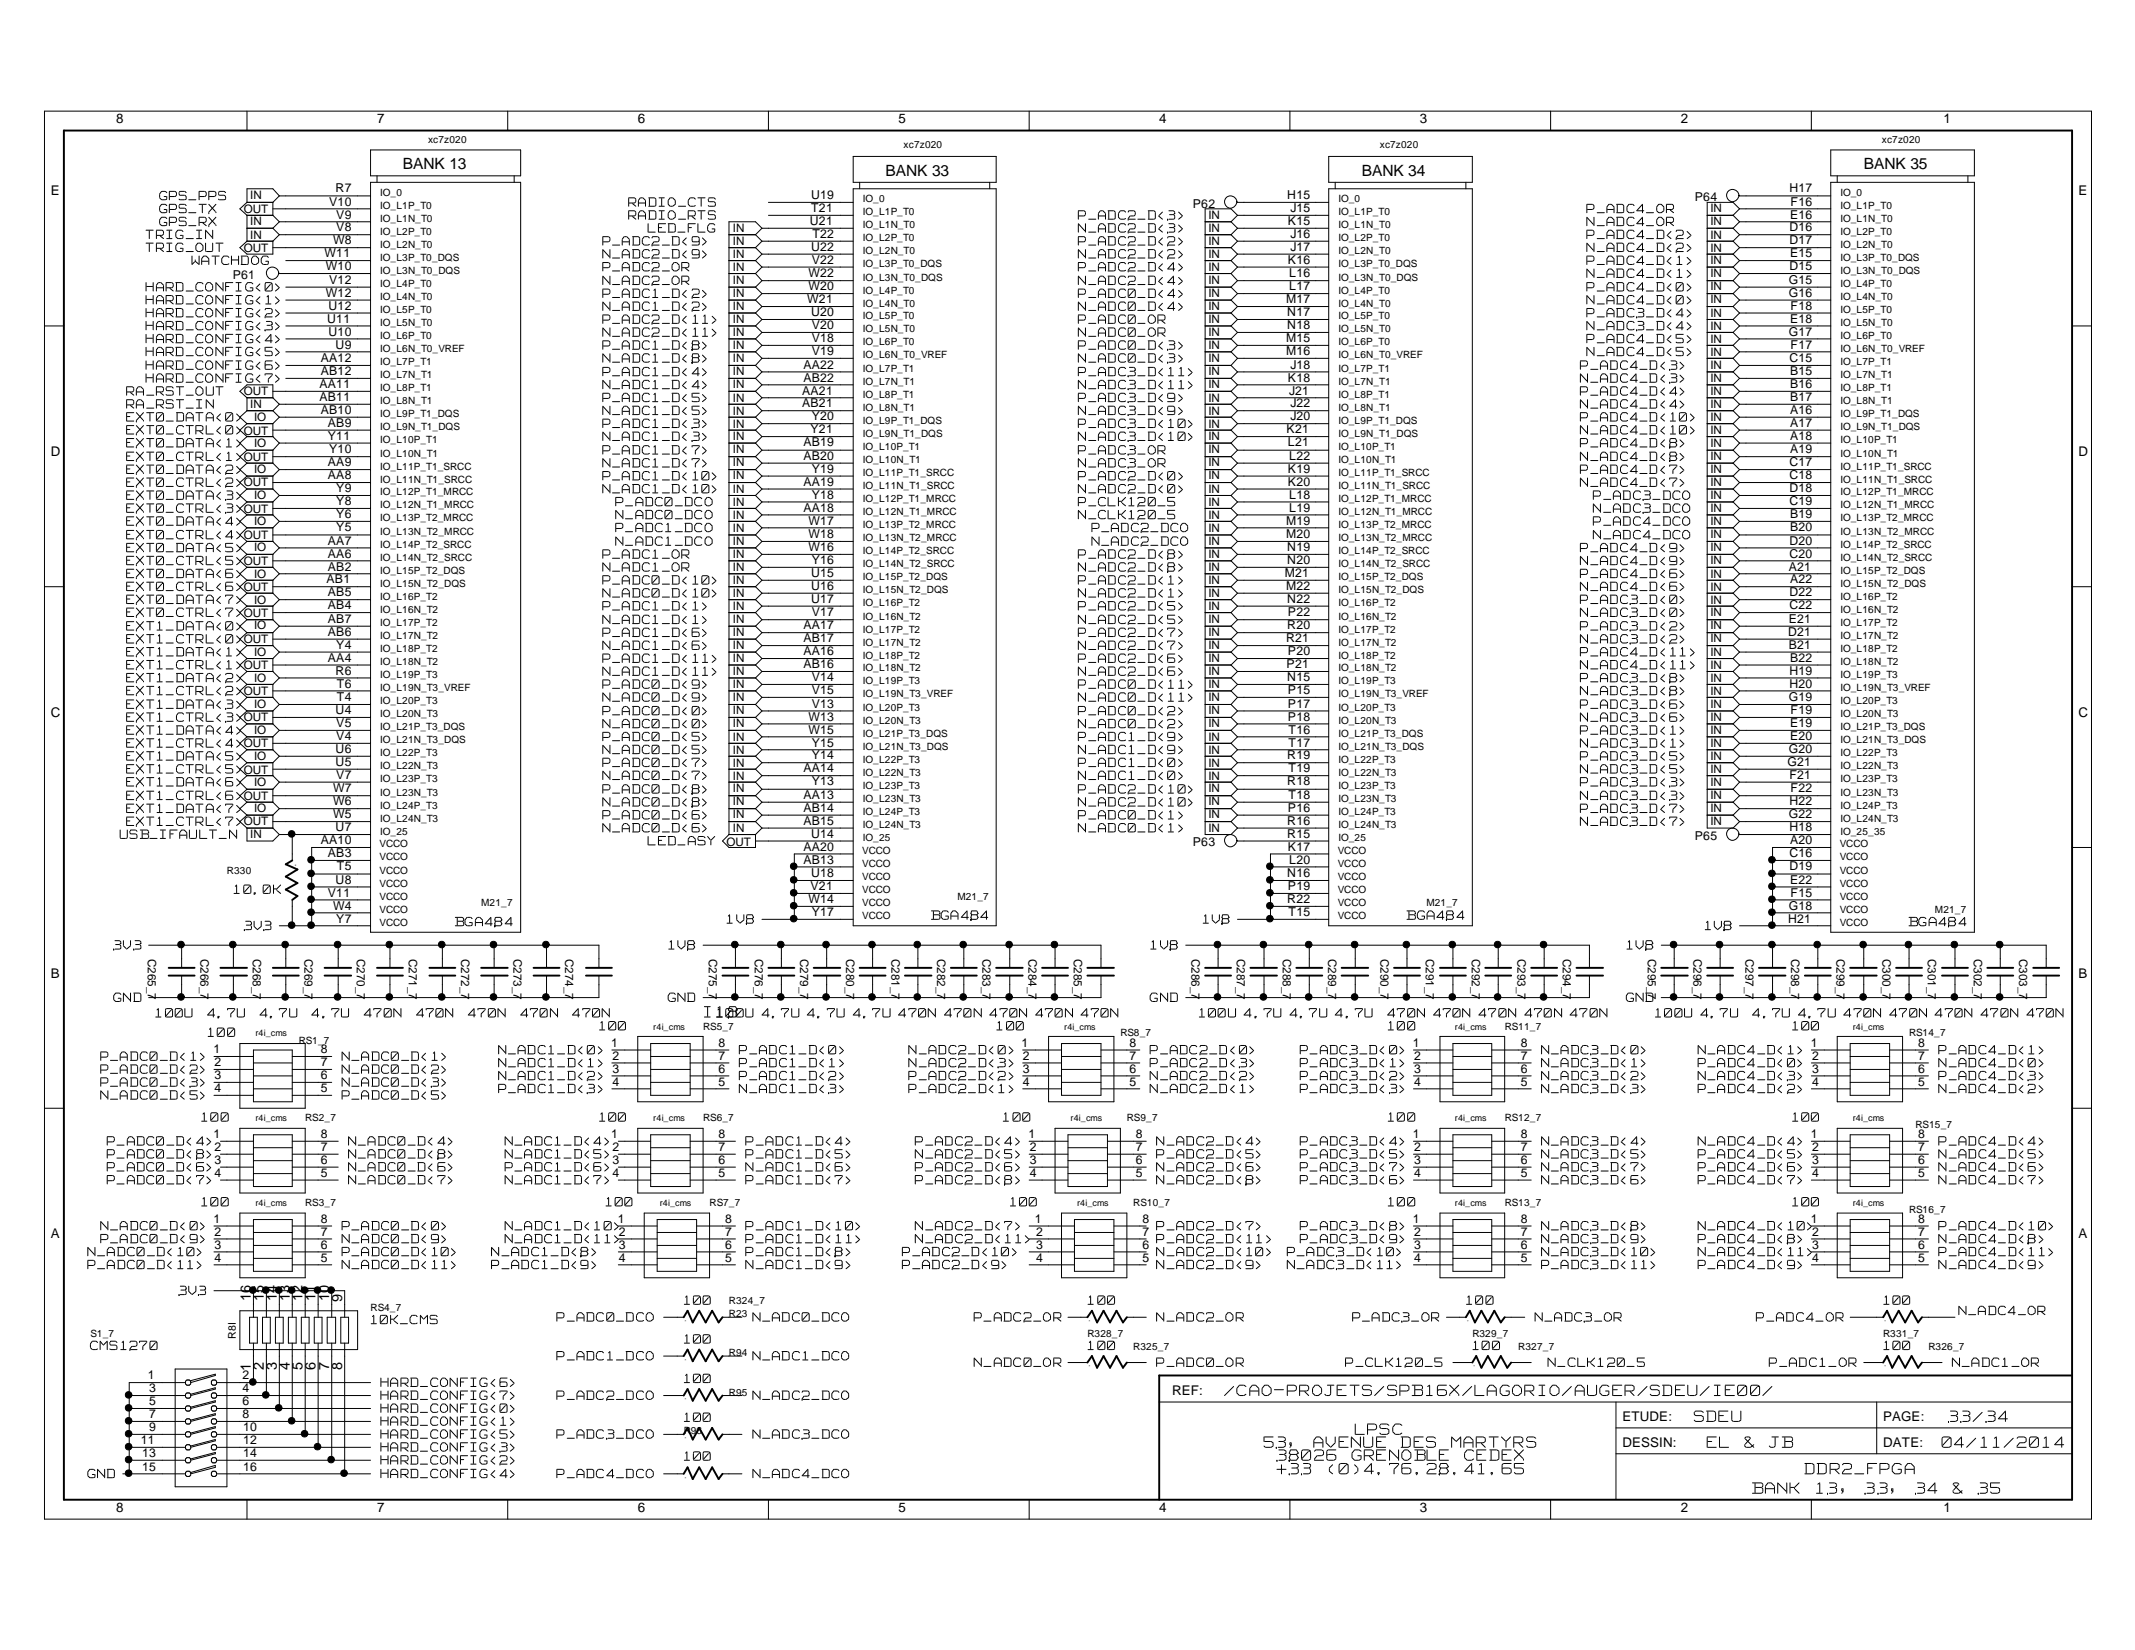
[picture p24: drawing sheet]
<svg xmlns="http://www.w3.org/2000/svg" width="279mm" height="216mm" viewBox="0 0 279 216" stroke-linecap="round" stroke-linejoin="round" font-family="sans-serif">
<defs><g id="words">
<g font-size="2.7" fill="#fff">
<text x="92.2" y="133.3">I18</text>
<text x="160.3" y="182.9">/CAO-PROJETS/SPB16X/LAGORIO/AUGER/SDEU/IE00/</text>
<text x="165.4" y="189.6">53, AVENUE DES MARTYRS</text>
<text x="167.1" y="191.3">38026 GRENOBLE CEDEX</text>
<text x="177.4" y="187.9">LPSC</text>
<text x="221.7" y="186.2">SDEU</text>
<text x="223.4" y="189.6">EL &amp; JB</text>
<text x="254.1" y="189.6">04/11/2014</text>
<text x="255" y="186.2">33/34</text>
<text x="167.1" y="193.1">+33 (0)4.76.28.41.65</text>
<text x="229.3" y="195.6">BANK 13, 33, 34 &amp; 35</text>
<text x="236.2" y="193.1">DDR2_FPGA</text>
</g>
<g font-size="2.2" fill="#fff">
<text x="20.9" y="29.7">GPS_RX</text>
<text x="20.9" y="28">GPS_TX</text>
<text x="20.9" y="26.3">GPS_PPS</text>
<text x="82.3" y="28.9">RADIO_RTS</text>
<text x="82.3" y="27.2">RADIO_CTS</text>
<text x="141.1" y="28.9">P_ADC2_D&lt;3&gt;</text>
<text x="207.7" y="28">P_ADC4_OR</text>
<text x="207.7" y="29.7">N_ADC4_OR</text>
<text x="19.1" y="33.1">TRIG_OUT</text>
<text x="19.1" y="31.4">TRIG_IN</text>
<text x="25.1" y="34.8">WATCHDOG</text>
<text x="78.9" y="33.9">N_ADC2_D&lt;9&gt;</text>
<text x="78.9" y="32.2">P_ADC2_D&lt;9&gt;</text>
<text x="78.9" y="35.6">P_ADC2_OR</text>
<text x="84.8" y="30.5">LED_FLG</text>
<text x="141.1" y="35.6">P_ADC2_D&lt;4&gt;</text>
<text x="141.1" y="30.5">N_ADC2_D&lt;3&gt;</text>
<text x="141.1" y="32.2">P_ADC2_D&lt;2&gt;</text>
<text x="141.1" y="33.9">N_ADC2_D&lt;2&gt;</text>
<text x="207.7" y="31.4">P_ADC4_D&lt;2&gt;</text>
<text x="207.7" y="33.1">N_ADC4_D&lt;2&gt;</text>
<text x="207.7" y="34.8">P_ADC4_D&lt;1&gt;</text>
<text x="19.1" y="39.9">HARD_CONFIG&lt;1&gt;</text>
<text x="19.1" y="41.6">HARD_CONFIG&lt;2&gt;</text>
<text x="19.1" y="38.2">HARD_CONFIG&lt;0&gt;</text>
<text x="78.9" y="40.8">N_ADC1_D&lt;2&gt;</text>
<text x="78.9" y="39.1">P_ADC1_D&lt;2&gt;</text>
<text x="78.9" y="37.4">N_ADC2_OR</text>
<text x="141.1" y="40.8">N_ADC0_D&lt;4&gt;</text>
<text x="141.1" y="39.1">P_ADC0_D&lt;4&gt;</text>
<text x="141.1" y="37.4">N_ADC2_D&lt;4&gt;</text>
<text x="207.7" y="36.5">N_ADC4_D&lt;1&gt;</text>
<text x="207.7" y="38.2">P_ADC4_D&lt;0&gt;</text>
<text x="207.7" y="39.9">N_ADC4_D&lt;0&gt;</text>
<text x="207.7" y="41.6">P_ADC3_D&lt;4&gt;</text>
<text x="19.1" y="45">HARD_CONFIG&lt;4&gt;</text>
<text x="19.1" y="46.7">HARD_CONFIG&lt;5&gt;</text>
<text x="19.1" y="43.3">HARD_CONFIG&lt;3&gt;</text>
<text x="78.9" y="47.6">N_ADC1_D&lt;8&gt;</text>
<text x="78.9" y="45.9">P_ADC1_D&lt;8&gt;</text>
<text x="78.9" y="44.2">N_ADC2_D&lt;11&gt;</text>
<text x="78.9" y="42.5">P_ADC2_D&lt;11&gt;</text>
<text x="141.1" y="47.6">N_ADC0_D&lt;3&gt;</text>
<text x="141.1" y="45.9">P_ADC0_D&lt;3&gt;</text>
<text x="141.1" y="44.2">N_ADC0_OR</text>
<text x="141.1" y="42.5">P_ADC0_OR</text>
<text x="207.7" y="46.7">N_ADC4_D&lt;5&gt;</text>
<text x="207.7" y="45">P_ADC4_D&lt;5&gt;</text>
<text x="207.7" y="43.3">N_ADC3_D&lt;4&gt;</text>
<text x="16.6" y="53.6">RA_RST_IN</text>
<text x="16.6" y="51.9">RA_RST_OUT</text>
<text x="19.1" y="48.5">HARD_CONFIG&lt;6&gt;</text>
<text x="19.1" y="50.2">HARD_CONFIG&lt;7&gt;</text>
<text x="78.9" y="52.7">P_ADC1_D&lt;5&gt;</text>
<text x="78.9" y="51">N_ADC1_D&lt;4&gt;</text>
<text x="78.9" y="49.3">P_ADC1_D&lt;4&gt;</text>
<text x="141.1" y="52.7">P_ADC3_D&lt;9&gt;</text>
<text x="141.1" y="51">N_ADC3_D&lt;11&gt;</text>
<text x="141.1" y="49.3">P_ADC3_D&lt;11&gt;</text>
<text x="206.8" y="48.5">P_ADC4_D&lt;3&gt;</text>
<text x="206.8" y="51.9">P_ADC4_D&lt;4&gt;</text>
<text x="206.8" y="53.6">N_ADC4_D&lt;4&gt;</text>
<text x="206.8" y="50.2">N_ADC4_D&lt;3&gt;</text>
<text x="16.6" y="58.7">EXT0_DATA&lt;1&gt;</text>
<text x="16.6" y="57">EXT0_CTRL&lt;0&gt;</text>
<text x="16.6" y="55.3">EXT0_DATA&lt;0&gt;</text>
<text x="78.9" y="59.6">P_ADC1_D&lt;7&gt;</text>
<text x="78.9" y="57.8">N_ADC1_D&lt;3&gt;</text>
<text x="78.9" y="56.1">P_ADC1_D&lt;3&gt;</text>
<text x="78.9" y="54.4">N_ADC1_D&lt;5&gt;</text>
<text x="141.1" y="57.8">N_ADC3_D&lt;10&gt;</text>
<text x="141.1" y="56.1">P_ADC3_D&lt;10&gt;</text>
<text x="141.1" y="54.4">N_ADC3_D&lt;9&gt;</text>
<text x="141.1" y="59.6">P_ADC3_OR</text>
<text x="206.8" y="55.3">P_ADC4_D&lt;10&gt;</text>
<text x="206.8" y="57">N_ADC4_D&lt;10&gt;</text>
<text x="206.8" y="58.7">P_ADC4_D&lt;8&gt;</text>
<text x="16.6" y="60.4">EXT0_CTRL&lt;1&gt;</text>
<text x="16.6" y="63.8">EXT0_CTRL&lt;2&gt;</text>
<text x="16.6" y="62.1">EXT0_DATA&lt;2&gt;</text>
<text x="16.6" y="65.5">EXT0_DATA&lt;3&gt;</text>
<text x="78.9" y="63">P_ADC1_D&lt;10&gt;</text>
<text x="78.9" y="61.3">N_ADC1_D&lt;7&gt;</text>
<text x="78.9" y="64.7">N_ADC1_D&lt;10&gt;</text>
<text x="141.1" y="64.7">N_ADC2_D&lt;0&gt;</text>
<text x="141.1" y="63">P_ADC2_D&lt;0&gt;</text>
<text x="141.1" y="61.3">N_ADC3_OR</text>
<text x="206.8" y="63.8">N_ADC4_D&lt;7&gt;</text>
<text x="206.8" y="62.1">P_ADC4_D&lt;7&gt;</text>
<text x="206.8" y="60.4">N_ADC4_D&lt;8&gt;</text>
<text x="208.5" y="65.5">P_ADC3_DCO</text>
<text x="16.6" y="67.2">EXT0_CTRL&lt;3&gt;</text>
<text x="16.6" y="70.7">EXT0_CTRL&lt;4&gt;</text>
<text x="16.6" y="68.9">EXT0_DATA&lt;4&gt;</text>
<text x="80.6" y="71.5">N_ADC1_DCO</text>
<text x="80.6" y="69.7">P_ADC1_DCO</text>
<text x="80.6" y="68.1">N_ADC0_DCO</text>
<text x="80.6" y="66.4">P_ADC0_DCO</text>
<text x="141.1" y="68.1">N_CLK120_5</text>
<text x="141.1" y="66.4">P_CLK120_5</text>
<text x="142.9" y="71.5">N_ADC2_DCO</text>
<text x="142.9" y="69.7">P_ADC2_DCO</text>
<text x="208.5" y="70.7">N_ADC4_DCO</text>
<text x="208.5" y="68.9">P_ADC4_DCO</text>
<text x="208.5" y="67.2">N_ADC3_DCO</text>
<text x="16.6" y="77.4">EXT0_CTRL&lt;6&gt;</text>
<text x="16.6" y="74.1">EXT0_CTRL&lt;5&gt;</text>
<text x="16.6" y="72.4">EXT0_DATA&lt;5&gt;</text>
<text x="16.6" y="75.8">EXT0_DATA&lt;6&gt;</text>
<text x="78.9" y="76.6">P_ADC0_D&lt;10&gt;</text>
<text x="78.9" y="74.9">N_ADC1_OR</text>
<text x="78.9" y="73.2">P_ADC1_OR</text>
<text x="141.1" y="74.9">N_ADC2_D&lt;8&gt;</text>
<text x="141.1" y="73.2">P_ADC2_D&lt;8&gt;</text>
<text x="141.1" y="76.6">P_ADC2_D&lt;1&gt;</text>
<text x="206.8" y="77.4">N_ADC4_D&lt;6&gt;</text>
<text x="206.8" y="75.8">P_ADC4_D&lt;6&gt;</text>
<text x="206.8" y="74.1">N_ADC4_D&lt;9&gt;</text>
<text x="206.8" y="72.4">P_ADC4_D&lt;9&gt;</text>
<text x="16.6" y="82.6">EXT1_DATA&lt;0&gt;</text>
<text x="16.6" y="80.8">EXT0_CTRL&lt;7&gt;</text>
<text x="16.6" y="79.1">EXT0_DATA&lt;7&gt;</text>
<text x="78.9" y="80">P_ADC1_D&lt;1&gt;</text>
<text x="78.9" y="78.3">N_ADC0_D&lt;10&gt;</text>
<text x="78.9" y="83.5">P_ADC1_D&lt;6&gt;</text>
<text x="78.9" y="81.8">N_ADC1_D&lt;1&gt;</text>
<text x="141.1" y="80">P_ADC2_D&lt;5&gt;</text>
<text x="141.1" y="78.3">N_ADC2_D&lt;1&gt;</text>
<text x="141.1" y="83.5">P_ADC2_D&lt;7&gt;</text>
<text x="141.1" y="81.8">N_ADC2_D&lt;5&gt;</text>
<text x="206.8" y="79.1">P_ADC3_D&lt;0&gt;</text>
<text x="206.8" y="80.8">N_ADC3_D&lt;0&gt;</text>
<text x="206.8" y="82.6">P_ADC3_D&lt;2&gt;</text>
<text x="16.6" y="84.3">EXT1_CTRL&lt;0&gt;</text>
<text x="16.6" y="86">EXT1_DATA&lt;1&gt;</text>
<text x="16.6" y="87.7">EXT1_CTRL&lt;1&gt;</text>
<text x="16.6" y="89.4">EXT1_DATA&lt;2&gt;</text>
<text x="78.9" y="85.2">N_ADC1_D&lt;6&gt;</text>
<text x="78.9" y="88.5">N_ADC1_D&lt;11&gt;</text>
<text x="78.9" y="86.8">P_ADC1_D&lt;11&gt;</text>
<text x="141.1" y="88.5">N_ADC2_D&lt;6&gt;</text>
<text x="141.1" y="85.2">N_ADC2_D&lt;7&gt;</text>
<text x="141.1" y="86.8">P_ADC2_D&lt;6&gt;</text>
<text x="206.8" y="89.4">P_ADC3_D&lt;8&gt;</text>
<text x="206.8" y="87.7">N_ADC4_D&lt;11&gt;</text>
<text x="206.8" y="86">P_ADC4_D&lt;11&gt;</text>
<text x="206.8" y="84.3">N_ADC3_D&lt;2&gt;</text>
<text x="16.6" y="92.9">EXT1_DATA&lt;3&gt;</text>
<text x="16.6" y="94.6">EXT1_CTRL&lt;3&gt;</text>
<text x="16.6" y="91.1">EXT1_CTRL&lt;2&gt;</text>
<text x="78.9" y="95.4">N_ADC0_D&lt;0&gt;</text>
<text x="78.9" y="93.7">P_ADC0_D&lt;0&gt;</text>
<text x="78.9" y="91.9">N_ADC0_D&lt;9&gt;</text>
<text x="78.9" y="90.2">P_ADC0_D&lt;9&gt;</text>
<text x="141.1" y="93.7">P_ADC0_D&lt;2&gt;</text>
<text x="141.1" y="90.2">P_ADC0_D&lt;11&gt;</text>
<text x="141.1" y="91.9">N_ADC0_D&lt;11&gt;</text>
<text x="141.1" y="95.4">N_ADC0_D&lt;2&gt;</text>
<text x="206.8" y="94.6">N_ADC3_D&lt;6&gt;</text>
<text x="206.8" y="92.9">P_ADC3_D&lt;6&gt;</text>
<text x="206.8" y="91.1">N_ADC3_D&lt;8&gt;</text>
<text x="16.6" y="96.2">EXT1_DATA&lt;4&gt;</text>
<text x="16.6" y="97.9">EXT1_CTRL&lt;4&gt;</text>
<text x="16.6" y="99.6">EXT1_DATA&lt;5&gt;</text>
<text x="16.6" y="101.3">EXT1_CTRL&lt;5&gt;</text>
<text x="78.9" y="98.8">N_ADC0_D&lt;5&gt;</text>
<text x="78.9" y="97.1">P_ADC0_D&lt;5&gt;</text>
<text x="78.9" y="100.5">P_ADC0_D&lt;7&gt;</text>
<text x="141.1" y="100.5">P_ADC1_D&lt;0&gt;</text>
<text x="141.1" y="98.8">N_ADC1_D&lt;9&gt;</text>
<text x="141.1" y="97.1">P_ADC1_D&lt;9&gt;</text>
<text x="206.8" y="101.3">N_ADC3_D&lt;5&gt;</text>
<text x="206.8" y="99.6">P_ADC3_D&lt;5&gt;</text>
<text x="206.8" y="97.9">N_ADC3_D&lt;1&gt;</text>
<text x="206.8" y="96.2">P_ADC3_D&lt;1&gt;</text>
<text x="16.6" y="106.5">EXT1_DATA&lt;7&gt;</text>
<text x="16.6" y="104.8">EXT1_CTRL&lt;6&gt;</text>
<text x="16.6" y="103">EXT1_DATA&lt;6&gt;</text>
<text x="78.9" y="107.3">P_ADC0_D&lt;6&gt;</text>
<text x="78.9" y="102.2">N_ADC0_D&lt;7&gt;</text>
<text x="78.9" y="103.9">P_ADC0_D&lt;8&gt;</text>
<text x="78.9" y="105.6">N_ADC0_D&lt;8&gt;</text>
<text x="141.1" y="105.6">N_ADC2_D&lt;10&gt;</text>
<text x="141.1" y="107.3">P_ADC0_D&lt;1&gt;</text>
<text x="141.1" y="103.9">P_ADC2_D&lt;10&gt;</text>
<text x="141.1" y="102.2">N_ADC1_D&lt;0&gt;</text>
<text x="206.8" y="106.5">P_ADC3_D&lt;7&gt;</text>
<text x="206.8" y="104.8">N_ADC3_D&lt;3&gt;</text>
<text x="206.8" y="103">P_ADC3_D&lt;3&gt;</text>
<text x="15.7" y="109.9">USB_IFAULT_N</text>
<text x="16.6" y="108.2">EXT1_CTRL&lt;7&gt;</text>
<text x="78.9" y="109">N_ADC0_D&lt;6&gt;</text>
<text x="84.8" y="110.7">LED_ASY</text>
<text x="141.1" y="109">N_ADC0_D&lt;1&gt;</text>
<text x="206.8" y="108.2">N_ADC3_D&lt;7&gt;</text>
<text x="30.6" y="117.1">10.0K</text>
<text x="14.9" y="124.4">3V3</text>
<text x="32" y="121.8">3V3</text>
<text x="59.6" y="121.3">BGA484</text>
<text x="87.5" y="124.4">1V8</text>
<text x="95.1" y="121">1V8</text>
<text x="121.9" y="120.5">BGA484</text>
<text x="150.6" y="124.4">1V8</text>
<text x="157.5" y="121">1V8</text>
<text x="184.1" y="120.5">BGA484</text>
<text x="212.9" y="124.4">1V8</text>
<text x="223.2" y="121.8">1V8</text>
<text x="249.8" y="121.3">BGA484</text>
<text x="14.9" y="131.2">GND</text>
<text x="87.4" y="131.2">GND</text>
<text x="150.5" y="131.2">GND</text>
<text x="212.8" y="131.2">GND</text>
<text x="20.4" y="133.2">100U</text>
<text x="27.2" y="133.2">4.7U</text>
<text x="27.2" y="135.8">100</text>
<text x="34" y="133.2">4.7U</text>
<text x="40.8" y="133.2">4.7U</text>
<text x="47.6" y="133.2">470N</text>
<text x="54.5" y="133.2">470N</text>
<text x="61.3" y="133.2">470N</text>
<text x="68.1" y="133.2">470N</text>
<text x="74.9" y="133.2">470N</text>
<text x="78.5" y="134.9">100</text>
<text x="93.8" y="133.2">100U</text>
<text x="99.7" y="133.2">4.7U 4.7U</text>
<text x="111.7" y="133.2">4.7U 470N</text>
<text x="123.6" y="133.2">470N 470N</text>
<text x="130.5" y="134.9">100</text>
<text x="135.5" y="133.2">470N 470N</text>
<text x="157" y="133.2">100U</text>
<text x="162.8" y="133.2">4.7U</text>
<text x="168.8" y="133.2">4.7U 4.7U</text>
<text x="181.6" y="133.2">470N</text>
<text x="181.7" y="134.9">100</text>
<text x="187.6" y="133.2">470N</text>
<text x="193.5" y="133.2">470N</text>
<text x="199.5" y="133.2">470N 470N</text>
<text x="216.6" y="133.2">100U</text>
<text x="222.6" y="133.2">4.7U</text>
<text x="229.3" y="133.2">4.7U</text>
<text x="234.6" y="134.9">100</text>
<text x="235.4" y="133.2">4.7U 470N</text>
<text x="247.3" y="133.2">470N 470N</text>
<text x="259.2" y="133.2">470N</text>
<text x="265.2" y="133.2">470N</text>
<text x="13.2" y="144">N_ADC0_D&lt;5&gt;</text>
<text x="13.2" y="142.3">P_ADC0_D&lt;3&gt;</text>
<text x="13.2" y="140.6">P_ADC0_D&lt;2&gt;</text>
<text x="13.2" y="138.9">P_ADC0_D&lt;1&gt;</text>
<text x="44.8" y="138.9">N_ADC0_D&lt;1&gt;</text>
<text x="44.8" y="144">P_ADC0_D&lt;5&gt;</text>
<text x="44.8" y="142.3">N_ADC0_D&lt;3&gt;</text>
<text x="44.8" y="140.6">N_ADC0_D&lt;2&gt;</text>
<text x="65.3" y="139.8">N_ADC1_D&lt;1&gt;</text>
<text x="65.3" y="143.2">P_ADC1_D&lt;3&gt;</text>
<text x="65.3" y="141.5">N_ADC1_D&lt;2&gt;</text>
<text x="65.3" y="138.1">N_ADC1_D&lt;0&gt;</text>
<text x="96.8" y="138.1">P_ADC1_D&lt;0&gt;</text>
<text x="96.8" y="139.8">P_ADC1_D&lt;1&gt;</text>
<text x="96.8" y="143.2">N_ADC1_D&lt;3&gt;</text>
<text x="96.8" y="141.5">P_ADC1_D&lt;2&gt;</text>
<text x="118.9" y="143.2">P_ADC2_D&lt;1&gt;</text>
<text x="118.9" y="139.8">N_ADC2_D&lt;3&gt;</text>
<text x="118.9" y="138.1">N_ADC2_D&lt;0&gt;</text>
<text x="118.9" y="141.5">P_ADC2_D&lt;2&gt;</text>
<text x="150.5" y="141.5">N_ADC2_D&lt;2&gt;</text>
<text x="150.5" y="139.8">P_ADC2_D&lt;3&gt;</text>
<text x="150.5" y="138.1">P_ADC2_D&lt;0&gt;</text>
<text x="150.5" y="143.2">N_ADC2_D&lt;1&gt;</text>
<text x="170.2" y="143.2">P_ADC3_D&lt;3&gt;</text>
<text x="170.2" y="141.5">P_ADC3_D&lt;2&gt;</text>
<text x="170.2" y="138.1">P_ADC3_D&lt;0&gt;</text>
<text x="170.2" y="139.8">P_ADC3_D&lt;1&gt;</text>
<text x="201.7" y="138.1">N_ADC3_D&lt;0&gt;</text>
<text x="201.7" y="139.8">N_ADC3_D&lt;1&gt;</text>
<text x="201.7" y="141.5">N_ADC3_D&lt;2&gt;</text>
<text x="201.7" y="143.2">N_ADC3_D&lt;3&gt;</text>
<text x="222.2" y="141.5">N_ADC4_D&lt;3&gt;</text>
<text x="222.2" y="143.2">P_ADC4_D&lt;2&gt;</text>
<text x="222.2" y="138.1">N_ADC4_D&lt;1&gt;</text>
<text x="222.2" y="139.8">P_ADC4_D&lt;0&gt;</text>
<text x="253.7" y="138.1">P_ADC4_D&lt;1&gt;</text>
<text x="253.7" y="141.5">P_ADC4_D&lt;3&gt;</text>
<text x="253.7" y="143.2">N_ADC4_D&lt;2&gt;</text>
<text x="253.7" y="139.8">N_ADC4_D&lt;0&gt;</text>
<text x="26.4" y="146.9">100</text>
<text x="78.5" y="146.9">100</text>
<text x="131.3" y="146.9">100</text>
<text x="181.7" y="146.9">100</text>
<text x="234.6" y="146.9">100</text>
<text x="14" y="151.7">P_ADC0_D&lt;8&gt;</text>
<text x="14" y="150">P_ADC0_D&lt;4&gt;</text>
<text x="14" y="155.1">P_ADC0_D&lt;7&gt;</text>
<text x="14" y="153.4">P_ADC0_D&lt;6&gt;</text>
<text x="45.6" y="155.1">N_ADC0_D&lt;7&gt;</text>
<text x="45.6" y="153.4">N_ADC0_D&lt;6&gt;</text>
<text x="45.6" y="151.7">N_ADC0_D&lt;8&gt;</text>
<text x="45.6" y="150">N_ADC0_D&lt;4&gt;</text>
<text x="66.1" y="150">N_ADC1_D&lt;4&gt;</text>
<text x="66.1" y="155.1">N_ADC1_D&lt;7&gt;</text>
<text x="66.1" y="153.4">P_ADC1_D&lt;6&gt;</text>
<text x="66.1" y="151.7">N_ADC1_D&lt;5&gt;</text>
<text x="97.6" y="151.7">P_ADC1_D&lt;5&gt;</text>
<text x="97.6" y="155.1">P_ADC1_D&lt;7&gt;</text>
<text x="97.6" y="150">P_ADC1_D&lt;4&gt;</text>
<text x="97.6" y="153.4">N_ADC1_D&lt;6&gt;</text>
<text x="119.8" y="155.1">P_ADC2_D&lt;8&gt;</text>
<text x="119.8" y="151.7">N_ADC2_D&lt;5&gt;</text>
<text x="119.8" y="153.4">P_ADC2_D&lt;6&gt;</text>
<text x="119.8" y="150">P_ADC2_D&lt;4&gt;</text>
<text x="151.4" y="151.7">P_ADC2_D&lt;5&gt;</text>
<text x="151.4" y="155.1">N_ADC2_D&lt;8&gt;</text>
<text x="151.4" y="150">N_ADC2_D&lt;4&gt;</text>
<text x="151.4" y="153.4">N_ADC2_D&lt;6&gt;</text>
<text x="170.2" y="153.4">P_ADC3_D&lt;7&gt;</text>
<text x="170.2" y="151.7">P_ADC3_D&lt;5&gt;</text>
<text x="170.2" y="150">P_ADC3_D&lt;4&gt;</text>
<text x="170.2" y="155.1">P_ADC3_D&lt;6&gt;</text>
<text x="201.7" y="150">N_ADC3_D&lt;4&gt;</text>
<text x="201.7" y="151.7">N_ADC3_D&lt;5&gt;</text>
<text x="201.7" y="153.4">N_ADC3_D&lt;7&gt;</text>
<text x="201.7" y="155.1">N_ADC3_D&lt;6&gt;</text>
<text x="222.2" y="153.4">P_ADC4_D&lt;6&gt;</text>
<text x="222.2" y="155.1">P_ADC4_D&lt;7&gt;</text>
<text x="222.2" y="150">N_ADC4_D&lt;4&gt;</text>
<text x="222.2" y="151.7">P_ADC4_D&lt;5&gt;</text>
<text x="253.7" y="151.7">N_ADC4_D&lt;5&gt;</text>
<text x="253.7" y="153.4">N_ADC4_D&lt;6&gt;</text>
<text x="253.7" y="155.1">N_ADC4_D&lt;7&gt;</text>
<text x="253.7" y="150">P_ADC4_D&lt;4&gt;</text>
<text x="13.2" y="161.1">N_ADC0_D&lt;0&gt;</text>
<text x="26.4" y="158">100</text>
<text x="44.8" y="161.1">P_ADC0_D&lt;0&gt;</text>
<text x="66.1" y="161.1">N_ADC1_D&lt;10&gt;</text>
<text x="79.3" y="158">100</text>
<text x="97.6" y="161.1">P_ADC1_D&lt;10&gt;</text>
<text x="119.8" y="161.1">N_ADC2_D&lt;7&gt;</text>
<text x="132.2" y="158">100</text>
<text x="151.4" y="161.1">P_ADC2_D&lt;7&gt;</text>
<text x="170.2" y="161.1">P_ADC3_D&lt;8&gt;</text>
<text x="181.7" y="158">100</text>
<text x="201.7" y="161.1">N_ADC3_D&lt;8&gt;</text>
<text x="222.2" y="161.1">N_ADC4_D&lt;10&gt;</text>
<text x="234.6" y="158">100</text>
<text x="253.7" y="161.1">P_ADC4_D&lt;10&gt;</text>
<text x="11.5" y="166.2">P_ADC0_D&lt;11&gt;</text>
<text x="11.5" y="164.5">N_ADC0_D&lt;10&gt;</text>
<text x="13.2" y="162.8">P_ADC0_D&lt;9&gt;</text>
<text x="44.8" y="166.2">N_ADC0_D&lt;11&gt;</text>
<text x="44.8" y="164.5">P_ADC0_D&lt;10&gt;</text>
<text x="44.8" y="162.8">N_ADC0_D&lt;9&gt;</text>
<text x="64.3" y="166.2">P_ADC1_D&lt;9&gt;</text>
<text x="64.3" y="164.5">N_ADC1_D&lt;8&gt;</text>
<text x="66.1" y="162.8">N_ADC1_D&lt;11&gt;</text>
<text x="97.6" y="166.2">N_ADC1_D&lt;9&gt;</text>
<text x="97.6" y="164.5">P_ADC1_D&lt;8&gt;</text>
<text x="97.6" y="162.8">P_ADC1_D&lt;11&gt;</text>
<text x="118.1" y="166.2">P_ADC2_D&lt;9&gt;</text>
<text x="118.1" y="164.5">P_ADC2_D&lt;10&gt;</text>
<text x="119.8" y="162.8">N_ADC2_D&lt;11&gt;</text>
<text x="151.4" y="164.5">N_ADC2_D&lt;10&gt;</text>
<text x="151.4" y="162.8">P_ADC2_D&lt;11&gt;</text>
<text x="151.4" y="166.2">N_ADC2_D&lt;9&gt;</text>
<text x="168.5" y="164.5">P_ADC3_D&lt;10&gt;</text>
<text x="168.5" y="166.2">N_ADC3_D&lt;11&gt;</text>
<text x="170.2" y="162.8">P_ADC3_D&lt;9&gt;</text>
<text x="201.7" y="162.8">N_ADC3_D&lt;9&gt;</text>
<text x="201.7" y="164.5">N_ADC3_D&lt;10&gt;</text>
<text x="201.7" y="166.2">P_ADC3_D&lt;11&gt;</text>
<text x="222.2" y="162.8">P_ADC4_D&lt;8&gt;</text>
<text x="222.2" y="166.2">P_ADC4_D&lt;9&gt;</text>
<text x="222.2" y="164.5">N_ADC4_D&lt;11&gt;</text>
<text x="253.7" y="162.8">N_ADC4_D&lt;8&gt;</text>
<text x="253.7" y="164.5">P_ADC4_D&lt;11&gt;</text>
<text x="253.7" y="166.2">N_ADC4_D&lt;9&gt;</text>
<text x="23.4" y="169.6">3V3</text>
<text x="48.6" y="173.4">10K_CMS</text>
<text x="72.9" y="173">P_ADC0_DCO</text>
<text x="89.6" y="170.8">100</text>
<text x="98.5" y="173">N_ADC0_DCO</text>
<text x="127.5" y="173">P_ADC2_OR</text>
<text x="142.4" y="170.8">100</text>
<text x="151.4" y="173">N_ADC2_OR</text>
<text x="177" y="173">P_ADC3_OR</text>
<text x="191.9" y="170.8">100</text>
<text x="200.9" y="173">N_ADC3_OR</text>
<text x="229.8" y="173">P_ADC4_OR</text>
<text x="246.5" y="170.8">100</text>
<text x="256.3" y="172.2">N_ADC4_OR</text>
<text x="11.8" y="176.8">CMS1270</text>
<text x="72.9" y="178.1">P_ADC1_DCO</text>
<text x="89.6" y="175.9">100</text>
<text x="98.5" y="178.1">N_ADC1_DCO</text>
<text x="127.5" y="179">N_ADC0_OR</text>
<text x="142.4" y="176.8">100</text>
<text x="151.4" y="179">P_ADC0_OR</text>
<text x="176.1" y="179">P_CLK120_5</text>
<text x="192.8" y="176.8">100</text>
<text x="202.6" y="179">N_CLK120_5</text>
<text x="231.5" y="179">P_ADC1_OR</text>
<text x="246.5" y="176.8">100</text>
<text x="255.5" y="179">N_ADC1_OR</text>
<text x="49.8" y="181.6">HARD_CONFIG&lt;6&gt;</text>
<text x="49.8" y="183.3">HARD_CONFIG&lt;7&gt;</text>
<text x="49.8" y="185">HARD_CONFIG&lt;0&gt;</text>
<text x="72.9" y="183.3">P_ADC2_DCO</text>
<text x="89.6" y="181.1">100</text>
<text x="98.5" y="183.3">N_ADC2_DCO</text>
<text x="49.8" y="186.7">HARD_CONFIG&lt;1&gt;</text>
<text x="49.8" y="191.7">HARD_CONFIG&lt;2&gt;</text>
<text x="49.8" y="188.4">HARD_CONFIG&lt;5&gt;</text>
<text x="49.8" y="190.1">HARD_CONFIG&lt;3&gt;</text>
<text x="72.9" y="188.4">P_ADC3_DCO</text>
<text x="89.6" y="191.2">100</text>
<text x="89.6" y="186.2">100</text>
<text x="98.5" y="188.4">N_ADC3_DCO</text>
<text x="11.5" y="193.5">GND</text>
<text x="49.8" y="193.5">HARD_CONFIG&lt;4&gt;</text>
<text x="72.9" y="193.5">P_ADC4_DCO</text>
<text x="98.5" y="193.5">N_ADC4_DCO</text>
</g>
<g font-size="2">
<text x="52.7" y="22.2">BANK 13</text>
<text x="115.9" y="23">BANK 33</text>
<text x="178.2" y="23">BANK 34</text>
<text x="243.9" y="22.2">BANK 35</text>
</g>
<g font-size="1.9">
<text x="32.8" y="170.2" transform="rotate(-90 32.8 170.2)">16</text>
<text x="34.5" y="170.2" transform="rotate(-90 34.5 170.2)">15</text>
<text x="36.2" y="170.2" transform="rotate(-90 36.2 170.2)">14</text>
<text x="37.9" y="170.2" transform="rotate(-90 37.9 170.2)">13</text>
<text x="39.6" y="170.2" transform="rotate(-90 39.6 170.2)">12</text>
<text x="41.3" y="170.2" transform="rotate(-90 41.3 170.2)">11</text>
<text x="43.1" y="170.2" transform="rotate(-90 43.1 170.2)">10</text>
<text x="44.8" y="170.3" transform="rotate(-90 44.8 170.3)">9</text>
<text x="32.8" y="179.4" transform="rotate(-90 32.8 179.4)">1</text>
<text x="34.5" y="179.2" transform="rotate(-90 34.5 179.2)">2</text>
<text x="36.2" y="179.2" transform="rotate(-90 36.2 179.2)">3</text>
<text x="37.9" y="179.2" transform="rotate(-90 37.9 179.2)">4</text>
<text x="39.6" y="179.2" transform="rotate(-90 39.6 179.2)">5</text>
<text x="41.3" y="179.2" transform="rotate(-90 41.3 179.2)">6</text>
<text x="43.1" y="179.2" transform="rotate(-90 43.1 179.2)">7</text>
<text x="44.8" y="179.2" transform="rotate(-90 44.8 179.2)">8</text>
</g>
<g font-size="1.7">
<text x="15.2" y="16.2">8</text>
<text x="49.3" y="16.2">7</text>
<text x="83.5" y="16.2">6</text>
<text x="117.6" y="16.2">5</text>
<text x="151.7" y="16.2">4</text>
<text x="185.8" y="16.2">3</text>
<text x="219.9" y="16.2">2</text>
<text x="254.3" y="16.2">1</text>
<text x="6.7" y="25.5">E</text>
<text x="272" y="25.5">E</text>
<text x="6.7" y="59.7">D</text>
<text x="272" y="59.7">D</text>
<text x="6.7" y="93.8">C</text>
<text x="272" y="93.8">C</text>
<text x="6.7" y="127.9">B</text>
<text x="272" y="127.9">B</text>
<text x="6.7" y="162">A</text>
<text x="272" y="162">A</text>
<text x="153.4" y="182.5">REF:</text>
<text x="212.3" y="185.9">ETUDE:</text>
<text x="246.4" y="185.9">PAGE:</text>
<text x="212.3" y="189.3">DESSIN:</text>
<text x="246.4" y="189.3">DATE:</text>
<text x="15.2" y="197.8">8</text>
<text x="49.3" y="197.8">7</text>
<text x="83.5" y="197.8">6</text>
<text x="117.6" y="197.8">5</text>
<text x="151.7" y="197.8">4</text>
<text x="185.8" y="197.8">3</text>
<text x="219.9" y="197.8">2</text>
<text x="254.3" y="197.8">1</text>
</g>
<g font-size="1.6">
<text x="43.1" y="26.9">V10</text>
<text x="43.9" y="25.1">R7</text>
<text x="44" y="28.6">V9</text>
<text x="106" y="29.4">U21</text>
<text x="106.2" y="27.7">T21</text>
<text x="106.2" y="26.1">U19</text>
<text x="156.1" y="27.2">P62</text>
<text x="168.5" y="26.1">H15</text>
<text x="168.6" y="29.4">K15</text>
<text x="168.9" y="27.7">J15</text>
<text x="221.8" y="26.3">P64</text>
<text x="234.2" y="25.1">H17</text>
<text x="234.3" y="28.6">E16</text>
<text x="234.3" y="26.9">F16</text>
<text x="42.5" y="33.7">W11</text>
<text x="42.7" y="35.4">W10</text>
<text x="43.6" y="32">W8</text>
<text x="44" y="30.3">V8</text>
<text x="106.2" y="32.8">U22</text>
<text x="106.2" y="34.5">V22</text>
<text x="106.3" y="31.1">T22</text>
<text x="168.6" y="34.5">K16</text>
<text x="168.9" y="31.1">J16</text>
<text x="168.9" y="32.8">J17</text>
<text x="234.2" y="35.4">D15</text>
<text x="234.2" y="30.3">D16</text>
<text x="234.2" y="32">D17</text>
<text x="234.3" y="33.7">E15</text>
<text x="30.5" y="36.6">P61</text>
<text x="42.7" y="38.8">W12</text>
<text x="43" y="40.5">U12</text>
<text x="43.1" y="37.1">V12</text>
<text x="105.6" y="39.7">W21</text>
<text x="105.8" y="38">W20</text>
<text x="105.8" y="36.2">W22</text>
<text x="106.2" y="41.4">U20</text>
<text x="168.3" y="39.7">M17</text>
<text x="168.5" y="41.4">N17</text>
<text x="168.7" y="38">L17</text>
<text x="168.7" y="36.2">L16</text>
<text x="234.1" y="37.1">G15</text>
<text x="234.1" y="38.8">G16</text>
<text x="234.3" y="40.5">F18</text>
<text x="42" y="47.3">AA12</text>
<text x="42.8" y="42.2">U11</text>
<text x="43" y="43.9">U10</text>
<text x="43.9" y="45.6">U9</text>
<text x="106.2" y="44.8">V18</text>
<text x="106.2" y="46.5">V19</text>
<text x="106.2" y="43.1">V20</text>
<text x="168.3" y="44.8">M15</text>
<text x="168.3" y="46.5">M16</text>
<text x="168.5" y="43.1">N18</text>
<text x="234.1" y="43.9">G17</text>
<text x="234.2" y="47.3">C15</text>
<text x="234.3" y="42.2">E18</text>
<text x="234.3" y="45.6">F17</text>
<text x="41.8" y="50.8">AA11</text>
<text x="41.8" y="52.5">AB11</text>
<text x="42" y="49.1">AB12</text>
<text x="105" y="51.6">AA21</text>
<text x="105" y="53.3">AB21</text>
<text x="105.1" y="48.2">AA22</text>
<text x="105.1" y="49.9">AB22</text>
<text x="168.6" y="49.9">K18</text>
<text x="168.7" y="51.6">J21</text>
<text x="168.9" y="53.3">J22</text>
<text x="168.9" y="48.2">J18</text>
<text x="234.3" y="50.8">B16</text>
<text x="234.3" y="52.5">B17</text>
<text x="234.3" y="49.1">B15</text>
<text x="42" y="54.2">AB10</text>
<text x="42.9" y="57.6">Y11</text>
<text x="42.9" y="55.9">AB9</text>
<text x="43.1" y="59.3">Y10</text>
<text x="105.1" y="58.4">AB19</text>
<text x="106.1" y="56.7">Y21</text>
<text x="106.2" y="55">Y20</text>
<text x="168.4" y="56.7">K21</text>
<text x="168.6" y="58.4">L21</text>
<text x="168.9" y="55">J20</text>
<text x="234.3" y="57.6">A18</text>
<text x="234.3" y="59.3">A19</text>
<text x="234.3" y="54.2">A16</text>
<text x="234.3" y="55.9">A17</text>
<text x="42.9" y="61">AA9</text>
<text x="42.9" y="62.7">AA8</text>
<text x="44" y="64.4">Y9</text>
<text x="105.1" y="63.6">AA19</text>
<text x="105.1" y="60.2">AB20</text>
<text x="106.2" y="65.3">Y18</text>
<text x="106.2" y="61.9">Y19</text>
<text x="168.6" y="61.9">K19</text>
<text x="168.6" y="63.6">K20</text>
<text x="168.7" y="65.3">L18</text>
<text x="168.7" y="60.2">L22</text>
<text x="234.2" y="64.4">D18</text>
<text x="234.2" y="61">C17</text>
<text x="234.2" y="62.7">C18</text>
<text x="42.9" y="71.3">AA7</text>
<text x="44" y="67.8">Y6</text>
<text x="44" y="69.5">Y5</text>
<text x="44" y="66.1">Y8</text>
<text x="105.1" y="67">AA18</text>
<text x="105.8" y="68.6">W17</text>
<text x="105.8" y="70.4">W18</text>
<text x="168.3" y="68.6">M19</text>
<text x="168.3" y="70.4">M20</text>
<text x="168.7" y="67">L19</text>
<text x="234.2" y="71.3">D20</text>
<text x="234.2" y="66.1">C19</text>
<text x="234.3" y="67.8">B19</text>
<text x="234.3" y="69.5">B20</text>
<text x="42.7" y="76.3">AB1</text>
<text x="42.9" y="74.7">AB2</text>
<text x="42.9" y="73">AA6</text>
<text x="105.8" y="72.1">W16</text>
<text x="106.2" y="75.5">U15</text>
<text x="106.2" y="77.2">U16</text>
<text x="106.2" y="73.8">Y16</text>
<text x="168.1" y="75.5">M21</text>
<text x="168.3" y="77.2">M22</text>
<text x="168.5" y="72.1">N19</text>
<text x="168.5" y="73.8">N20</text>
<text x="234.1" y="74.7">A21</text>
<text x="234.2" y="73">C20</text>
<text x="234.3" y="76.3">A22</text>
<text x="42.9" y="81.5">AB7</text>
<text x="42.9" y="83.2">AB6</text>
<text x="42.9" y="78">AB5</text>
<text x="42.9" y="79.7">AB4</text>
<text x="105.1" y="82.4">AA17</text>
<text x="106.2" y="78.9">U17</text>
<text x="106.2" y="80.6">V17</text>
<text x="168.5" y="82.4">R20</text>
<text x="168.5" y="78.9">N22</text>
<text x="168.6" y="80.6">P22</text>
<text x="234" y="83.2">D21</text>
<text x="234.1" y="81.5">E21</text>
<text x="234.2" y="78">D22</text>
<text x="234.2" y="79.7">C22</text>
<text x="42.9" y="86.6">AA4</text>
<text x="43.9" y="88.3">R6</text>
<text x="44" y="84.9">Y4</text>
<text x="44.1" y="90">T6</text>
<text x="105.1" y="85.7">AA16</text>
<text x="105.1" y="87.4">AB16</text>
<text x="105.1" y="84.1">AB17</text>
<text x="106.2" y="89.1">V14</text>
<text x="168.3" y="84.1">R21</text>
<text x="168.4" y="87.4">P21</text>
<text x="168.5" y="89.1">N15</text>
<text x="168.6" y="85.7">P20</text>
<text x="234.1" y="84.9">B21</text>
<text x="234.2" y="88.3">H19</text>
<text x="234.2" y="90">H20</text>
<text x="234.3" y="86.6">B22</text>
<text x="43.9" y="93.5">U4</text>
<text x="44" y="95.1">V5</text>
<text x="44.1" y="91.7">T4</text>
<text x="105.8" y="96">W15</text>
<text x="105.8" y="94.3">W13</text>
<text x="106.2" y="92.6">V13</text>
<text x="106.2" y="90.8">V15</text>
<text x="168.6" y="92.6">P17</text>
<text x="168.6" y="94.3">P18</text>
<text x="168.6" y="90.8">P15</text>
<text x="168.6" y="96">T16</text>
<text x="234.1" y="91.7">G19</text>
<text x="234.3" y="95.1">E19</text>
<text x="234.3" y="93.5">F19</text>
<text x="43.9" y="98.5">U6</text>
<text x="43.9" y="100.2">U5</text>
<text x="44" y="101.9">V7</text>
<text x="44" y="96.8">V4</text>
<text x="105.1" y="101.1">AA14</text>
<text x="106.2" y="99.4">Y14</text>
<text x="106.2" y="97.7">Y15</text>
<text x="168.5" y="99.4">R19</text>
<text x="168.6" y="101.1">T19</text>
<text x="168.6" y="97.7">T17</text>
<text x="233.9" y="100.2">G21</text>
<text x="234.1" y="98.5">G20</text>
<text x="234.2" y="101.9">F21</text>
<text x="234.3" y="96.8">E20</text>
<text x="43.6" y="105.4">W6</text>
<text x="43.6" y="107.1">W5</text>
<text x="43.6" y="103.7">W7</text>
<text x="105.1" y="106.2">AB14</text>
<text x="105.1" y="107.9">AB15</text>
<text x="105.1" y="104.5">AA13</text>
<text x="106.2" y="102.8">Y13</text>
<text x="168.5" y="107.9">R16</text>
<text x="168.5" y="102.8">R18</text>
<text x="168.6" y="106.2">P16</text>
<text x="168.6" y="104.5">T18</text>
<text x="234.1" y="107.1">G22</text>
<text x="234.2" y="105.4">H22</text>
<text x="234.3" y="103.7">F22</text>
<text x="42" y="110.5">AA10</text>
<text x="42.9" y="112.2">AB3</text>
<text x="43.9" y="108.8">U7</text>
<text x="44.1" y="113.9">T5</text>
<text x="105.1" y="113">AB13</text>
<text x="105.1" y="111.3">AA20</text>
<text x="106.2" y="109.6">U14</text>
<text x="156.1" y="110.7">P63</text>
<text x="168.5" y="109.6">R15</text>
<text x="168.6" y="111.3">K17</text>
<text x="168.7" y="113">L20</text>
<text x="221.8" y="109.9">P65</text>
<text x="234.2" y="113.9">D19</text>
<text x="234.2" y="112.2">C16</text>
<text x="234.2" y="108.8">H18</text>
<text x="234.3" y="110.5">A20</text>
<text x="42.9" y="117.3">V11</text>
<text x="43.6" y="119">W4</text>
<text x="43.9" y="115.6">U8</text>
<text x="105.8" y="118.2">W14</text>
<text x="106.1" y="116.5">V21</text>
<text x="106.2" y="114.8">U18</text>
<text x="106.2" y="119.9">Y17</text>
<text x="168.5" y="118.2">R22</text>
<text x="168.5" y="114.8">N16</text>
<text x="168.6" y="116.5">P19</text>
<text x="168.6" y="119.9">T15</text>
<text x="234.1" y="119">G18</text>
<text x="234.3" y="115.6">E22</text>
<text x="234.3" y="117.3">F15</text>
<text x="44" y="120.7">Y7</text>
<text x="234" y="120.7">H21</text>
<text x="27.9" y="137.8">1</text>
<text x="42" y="137.8">8</text>
<text x="80" y="137">1</text>
<text x="94" y="137">8</text>
<text x="133.7" y="137">1</text>
<text x="147.8" y="137">8</text>
<text x="184.9" y="137">1</text>
<text x="199" y="137">8</text>
<text x="237" y="137">1</text>
<text x="251" y="137">8</text>
<text x="28.1" y="142.9">4</text>
<text x="28.1" y="141.2">3</text>
<text x="28.1" y="139.5">2</text>
<text x="42" y="139.5">7</text>
<text x="42" y="141.2">6</text>
<text x="42" y="142.9">5</text>
<text x="80.2" y="142">4</text>
<text x="80.2" y="140.4">3</text>
<text x="80.2" y="138.7">2</text>
<text x="94" y="138.7">7</text>
<text x="94" y="140.4">6</text>
<text x="94" y="142">5</text>
<text x="133.8" y="142">4</text>
<text x="133.8" y="140.4">3</text>
<text x="133.8" y="138.7">2</text>
<text x="147.8" y="138.7">7</text>
<text x="147.8" y="140.4">6</text>
<text x="147.8" y="142">5</text>
<text x="185.1" y="142">4</text>
<text x="185.1" y="140.4">3</text>
<text x="185.1" y="138.7">2</text>
<text x="199" y="138.7">7</text>
<text x="199" y="140.4">6</text>
<text x="199" y="142">5</text>
<text x="237.1" y="142">4</text>
<text x="237.1" y="140.4">3</text>
<text x="237.1" y="138.7">2</text>
<text x="251" y="138.7">7</text>
<text x="251" y="140.4">6</text>
<text x="251" y="142">5</text>
<text x="27.9" y="148.9">1</text>
<text x="42" y="148.9">8</text>
<text x="80" y="148.9">1</text>
<text x="94" y="148.9">8</text>
<text x="134.6" y="148.9">1</text>
<text x="148.7" y="148.9">8</text>
<text x="184.9" y="148.9">1</text>
<text x="199" y="148.9">8</text>
<text x="237" y="148.9">1</text>
<text x="251" y="148.9">8</text>
<text x="28.1" y="154">4</text>
<text x="28.1" y="152.3">3</text>
<text x="28.1" y="150.6">2</text>
<text x="42" y="150.6">7</text>
<text x="42" y="152.3">6</text>
<text x="42" y="154">5</text>
<text x="80.2" y="154">4</text>
<text x="80.2" y="152.3">3</text>
<text x="80.2" y="150.6">2</text>
<text x="94" y="150.6">7</text>
<text x="94" y="152.3">6</text>
<text x="94" y="154">5</text>
<text x="134.8" y="154">4</text>
<text x="134.8" y="152.3">3</text>
<text x="134.8" y="150.6">2</text>
<text x="148.7" y="150.6">7</text>
<text x="148.7" y="152.3">6</text>
<text x="148.7" y="154">5</text>
<text x="185.1" y="154">4</text>
<text x="185.1" y="152.3">3</text>
<text x="185.1" y="150.6">2</text>
<text x="199" y="150.6">7</text>
<text x="199" y="152.3">6</text>
<text x="199" y="154">5</text>
<text x="237.1" y="154">4</text>
<text x="237.1" y="152.3">3</text>
<text x="237.1" y="150.6">2</text>
<text x="251" y="150.6">7</text>
<text x="251" y="152.3">6</text>
<text x="251" y="154">5</text>
<text x="27.9" y="160">1</text>
<text x="28.1" y="161.7">2</text>
<text x="42" y="160">8</text>
<text x="42" y="161.7">7</text>
<text x="80.8" y="160">1</text>
<text x="81" y="161.7">2</text>
<text x="94.9" y="160">8</text>
<text x="94.9" y="161.7">7</text>
<text x="135.4" y="160">1</text>
<text x="135.6" y="161.7">2</text>
<text x="149.5" y="160">8</text>
<text x="149.5" y="161.7">7</text>
<text x="184.9" y="160">1</text>
<text x="185.1" y="161.7">2</text>
<text x="199" y="160">8</text>
<text x="199" y="161.7">7</text>
<text x="237" y="160">1</text>
<text x="237.1" y="161.7">2</text>
<text x="251" y="160">8</text>
<text x="251" y="161.7">7</text>
<text x="28.1" y="165.1">4</text>
<text x="28.1" y="163.4">3</text>
<text x="42" y="163.4">6</text>
<text x="42" y="165.1">5</text>
<text x="81" y="165.1">4</text>
<text x="81" y="163.4">3</text>
<text x="94.9" y="163.4">6</text>
<text x="94.9" y="165.1">5</text>
<text x="135.6" y="165.1">4</text>
<text x="135.6" y="163.4">3</text>
<text x="149.5" y="163.4">6</text>
<text x="149.5" y="165.1">5</text>
<text x="185.1" y="165.1">4</text>
<text x="185.1" y="163.4">3</text>
<text x="199" y="163.4">6</text>
<text x="199" y="165.1">5</text>
<text x="237.1" y="165.1">4</text>
<text x="237.1" y="163.4">3</text>
<text x="251" y="163.4">6</text>
<text x="251" y="165.1">5</text>
<text x="19.4" y="180.4">1</text>
<text x="19.5" y="182.2">3</text>
<text x="19.5" y="183.9">5</text>
<text x="19.5" y="185.6">7</text>
<text x="31.7" y="180.4">2</text>
<text x="31.7" y="182.2">4</text>
<text x="31.7" y="183.9">6</text>
<text x="31.7" y="185.6">8</text>
<text x="18.4" y="189">11</text>
<text x="18.6" y="190.6">13</text>
<text x="19.5" y="187.3">9</text>
<text x="31.8" y="187.3">10</text>
<text x="31.8" y="189">12</text>
<text x="31.8" y="190.6">14</text>
<text x="18.6" y="192.4">15</text>
<text x="31.8" y="192.4">16</text>
</g>
<g font-size="1.5">
<text x="31.9" y="27.8">OUT</text>
<text x="32.7" y="29.4">IN</text>
<text x="32.7" y="26.1">IN</text>
<text x="158.1" y="28.6">IN</text>
<text x="223.8" y="29.4">IN</text>
<text x="223.8" y="27.7">IN</text>
<text x="31.9" y="33">OUT</text>
<text x="32.7" y="31.2">IN</text>
<text x="95.9" y="30.4">IN</text>
<text x="95.9" y="32.1">IN</text>
<text x="95.9" y="35.5">IN</text>
<text x="95.9" y="33.8">IN</text>
<text x="158.1" y="35.5">IN</text>
<text x="158.1" y="32.1">IN</text>
<text x="158.1" y="33.8">IN</text>
<text x="158.1" y="30.4">IN</text>
<text x="223.8" y="34.6">IN</text>
<text x="223.8" y="32.9">IN</text>
<text x="223.8" y="31.2">IN</text>
<text x="95.9" y="38.8">IN</text>
<text x="95.9" y="40.5">IN</text>
<text x="95.9" y="37.1">IN</text>
<text x="158.1" y="40.5">IN</text>
<text x="158.1" y="38.8">IN</text>
<text x="158.1" y="37.1">IN</text>
<text x="223.8" y="41.5">IN</text>
<text x="223.8" y="39.7">IN</text>
<text x="223.8" y="38">IN</text>
<text x="223.8" y="36.3">IN</text>
<text x="95.9" y="47.4">IN</text>
<text x="95.9" y="45.7">IN</text>
<text x="95.9" y="42.3">IN</text>
<text x="95.9" y="44">IN</text>
<text x="158.1" y="47.4">IN</text>
<text x="158.1" y="45.7">IN</text>
<text x="158.1" y="44">IN</text>
<text x="158.1" y="42.3">IN</text>
<text x="223.8" y="46.5">IN</text>
<text x="223.8" y="44.9">IN</text>
<text x="223.8" y="43.2">IN</text>
<text x="31.9" y="51.7">OUT</text>
<text x="32.7" y="53.4">IN</text>
<text x="95.9" y="49.1">IN</text>
<text x="95.9" y="52.6">IN</text>
<text x="95.9" y="50.8">IN</text>
<text x="158.1" y="52.6">IN</text>
<text x="158.1" y="49.1">IN</text>
<text x="158.1" y="50.8">IN</text>
<text x="223.8" y="48.2">IN</text>
<text x="223.8" y="51.6">IN</text>
<text x="223.8" y="49.9">IN</text>
<text x="223.8" y="53.4">IN</text>
<text x="31.9" y="56.9">OUT</text>
<text x="33.3" y="55.1">IO</text>
<text x="33.3" y="58.5">IO</text>
<text x="95.9" y="57.6">IN</text>
<text x="95.9" y="55.9">IN</text>
<text x="95.9" y="59.3">IN</text>
<text x="95.9" y="54.3">IN</text>
<text x="158.1" y="57.6">IN</text>
<text x="158.1" y="59.3">IN</text>
<text x="158.1" y="55.9">IN</text>
<text x="158.1" y="54.3">IN</text>
<text x="223.8" y="56.8">IN</text>
<text x="223.8" y="55.1">IN</text>
<text x="223.8" y="58.5">IN</text>
<text x="31.9" y="63.6">OUT</text>
<text x="31.9" y="60.3">OUT</text>
<text x="33.3" y="65.3">IO</text>
<text x="33.3" y="61.9">IO</text>
<text x="95.9" y="64.5">IN</text>
<text x="95.9" y="61">IN</text>
<text x="95.9" y="62.7">IN</text>
<text x="158.1" y="64.5">IN</text>
<text x="158.1" y="62.7">IN</text>
<text x="158.1" y="61">IN</text>
<text x="223.8" y="65.3">IN</text>
<text x="223.8" y="63.6">IN</text>
<text x="223.8" y="61.9">IN</text>
<text x="223.8" y="60.2">IN</text>
<text x="31.9" y="70.5">OUT</text>
<text x="31.9" y="67.1">OUT</text>
<text x="33.3" y="68.7">IO</text>
<text x="95.9" y="71.3">IN</text>
<text x="95.9" y="69.6">IN</text>
<text x="95.9" y="67.9">IN</text>
<text x="95.9" y="66.2">IN</text>
<text x="158.1" y="69.6">IN</text>
<text x="158.1" y="71.3">IN</text>
<text x="158.1" y="66.2">IN</text>
<text x="158.1" y="67.9">IN</text>
<text x="223.8" y="70.4">IN</text>
<text x="223.8" y="68.7">IN</text>
<text x="223.8" y="67">IN</text>
<text x="31.9" y="73.9">OUT</text>
<text x="31.9" y="77.4">OUT</text>
<text x="33.3" y="75.6">IO</text>
<text x="33.3" y="72.1">IO</text>
<text x="95.9" y="74.7">IN</text>
<text x="95.9" y="76.4">IN</text>
<text x="95.9" y="73">IN</text>
<text x="158.1" y="76.4">IN</text>
<text x="158.1" y="73">IN</text>
<text x="158.1" y="74.7">IN</text>
<text x="223.8" y="77.3">IN</text>
<text x="223.8" y="75.6">IN</text>
<text x="223.8" y="72.1">IN</text>
<text x="223.8" y="73.8">IN</text>
<text x="31.9" y="80.8">OUT</text>
<text x="33.3" y="82.4">IO</text>
<text x="33.3" y="79">IO</text>
<text x="95.9" y="83.2">IN</text>
<text x="95.9" y="81.5">IN</text>
<text x="95.9" y="78.1">IN</text>
<text x="95.9" y="79.8">IN</text>
<text x="158.1" y="79.8">IN</text>
<text x="158.1" y="78.1">IN</text>
<text x="158.1" y="81.5">IN</text>
<text x="158.1" y="83.2">IN</text>
<text x="223.8" y="80.7">IN</text>
<text x="223.8" y="82.4">IN</text>
<text x="223.8" y="79">IN</text>
<text x="31.9" y="84.1">OUT</text>
<text x="31.9" y="87.5">OUT</text>
<text x="33.3" y="89.2">IO</text>
<text x="33.3" y="85.8">IO</text>
<text x="95.9" y="86.7">IN</text>
<text x="95.9" y="84.9">IN</text>
<text x="95.9" y="88.4">IN</text>
<text x="158.1" y="86.7">IN</text>
<text x="158.1" y="88.4">IN</text>
<text x="158.1" y="84.9">IN</text>
<text x="223.8" y="89.2">IN</text>
<text x="223.8" y="87.5">IN</text>
<text x="223.8" y="85.8">IN</text>
<text x="223.8" y="84.1">IN</text>
<text x="31.9" y="91">OUT</text>
<text x="31.9" y="94.4">OUT</text>
<text x="33.3" y="92.6">IO</text>
<text x="33.3" y="96">IO</text>
<text x="95.9" y="91.8">IN</text>
<text x="95.9" y="93.5">IN</text>
<text x="95.9" y="95.1">IN</text>
<text x="95.9" y="90.1">IN</text>
<text x="158.1" y="95.1">IN</text>
<text x="158.1" y="93.5">IN</text>
<text x="158.1" y="90.1">IN</text>
<text x="158.1" y="91.8">IN</text>
<text x="223.8" y="96">IN</text>
<text x="223.8" y="94.3">IN</text>
<text x="223.8" y="92.6">IN</text>
<text x="223.8" y="90.9">IN</text>
<text x="31.9" y="101.2">OUT</text>
<text x="31.9" y="97.8">OUT</text>
<text x="33.3" y="99.5">IO</text>
<text x="95.9" y="100.3">IN</text>
<text x="95.9" y="98.6">IN</text>
<text x="95.9" y="96.9">IN</text>
<text x="158.1" y="96.9">IN</text>
<text x="158.1" y="98.6">IN</text>
<text x="158.1" y="100.3">IN</text>
<text x="223.8" y="99.5">IN</text>
<text x="223.8" y="101.2">IN</text>
<text x="223.8" y="97.8">IN</text>
<text x="31.9" y="104.6">OUT</text>
<text x="33.3" y="106.2">IO</text>
<text x="33.3" y="102.8">IO</text>
<text x="95.9" y="107.1">IN</text>
<text x="95.9" y="103.7">IN</text>
<text x="95.9" y="102">IN</text>
<text x="95.9" y="105.4">IN</text>
<text x="158.1" y="107.1">IN</text>
<text x="158.1" y="103.7">IN</text>
<text x="158.1" y="105.4">IN</text>
<text x="158.1" y="102">IN</text>
<text x="223.8" y="104.5">IN</text>
<text x="223.8" y="102.8">IN</text>
<text x="223.8" y="106.2">IN</text>
<text x="31.9" y="108">OUT</text>
<text x="32.7" y="109.7">IN</text>
<text x="95.1" y="110.6">OUT</text>
<text x="95.9" y="108.9">IN</text>
<text x="158.1" y="108.9">IN</text>
<text x="223.8" y="108">IN</text>
<text x="19.4" y="125.5" transform="rotate(90 19.4 125.5)">C265_7</text>
<text x="26.2" y="125.5" transform="rotate(90 26.2 125.5)">C266_7</text>
<text x="33.1" y="125.5" transform="rotate(90 33.1 125.5)">C268_7</text>
<text x="39.9" y="125.5" transform="rotate(90 39.9 125.5)">C269_7</text>
<text x="46.7" y="125.5" transform="rotate(90 46.7 125.5)">C270_7</text>
<text x="53.5" y="125.5" transform="rotate(90 53.5 125.5)">C271_7</text>
<text x="60.3" y="125.5" transform="rotate(90 60.3 125.5)">C272_7</text>
<text x="67.2" y="125.5" transform="rotate(90 67.2 125.5)">C273_7</text>
<text x="74" y="125.5" transform="rotate(90 74 125.5)">C274_7</text>
<text x="92.8" y="125.5" transform="rotate(90 92.8 125.5)">C275_7</text>
<text x="98.8" y="125.5" transform="rotate(90 98.8 125.5)">C276_7</text>
<text x="104.7" y="125.5" transform="rotate(90 104.7 125.5)">C279_7</text>
<text x="110.7" y="125.5" transform="rotate(90 110.7 125.5)">C280_7</text>
<text x="116.6" y="125.5" transform="rotate(90 116.6 125.5)">C281_7</text>
<text x="122.7" y="125.5" transform="rotate(90 122.7 125.5)">C282_7</text>
<text x="128.6" y="125.5" transform="rotate(90 128.6 125.5)">C283_7</text>
<text x="134.6" y="125.5" transform="rotate(90 134.6 125.5)">C284_7</text>
<text x="140.5" y="125.5" transform="rotate(90 140.5 125.5)">C285_7</text>
<text x="155.9" y="125.5" transform="rotate(90 155.9 125.5)">C286_7</text>
<text x="161.9" y="125.5" transform="rotate(90 161.9 125.5)">C287_7</text>
<text x="167.9" y="125.5" transform="rotate(90 167.9 125.5)">C288_7</text>
<text x="173.8" y="125.5" transform="rotate(90 173.8 125.5)">C289_7</text>
<text x="180.7" y="125.5" transform="rotate(90 180.7 125.5)">C290_7</text>
<text x="186.6" y="125.5" transform="rotate(90 186.6 125.5)">C291_7</text>
<text x="192.6" y="125.5" transform="rotate(90 192.6 125.5)">C292_7</text>
<text x="198.6" y="125.5" transform="rotate(90 198.6 125.5)">C293_7</text>
<text x="204.5" y="125.5" transform="rotate(90 204.5 125.5)">C294_7</text>
<text x="215.6" y="125.5" transform="rotate(90 215.6 125.5)">C295_7</text>
<text x="221.6" y="125.5" transform="rotate(90 221.6 125.5)">C296_7</text>
<text x="228.4" y="125.5" transform="rotate(90 228.4 125.5)">C297_7</text>
<text x="234.4" y="125.5" transform="rotate(90 234.4 125.5)">C298_7</text>
<text x="240.3" y="125.5" transform="rotate(90 240.3 125.5)">C299_7</text>
<text x="246.4" y="125.5" transform="rotate(90 246.4 125.5)">C300_7</text>
<text x="252.3" y="125.5" transform="rotate(90 252.3 125.5)">C301_7</text>
<text x="258.3" y="125.5" transform="rotate(90 258.3 125.5)">C302_7</text>
<text x="264.2" y="125.5" transform="rotate(90 264.2 125.5)">C303_7</text>
</g>
<text font-size="1.4" x="30.9" y="175.2" transform="rotate(-90 30.9 175.2)">R8I</text>
<g font-size="1.3">
<text x="56" y="18.8">xc7z020</text>
<text x="118.3" y="19.4">xc7z020</text>
<text x="180.6" y="19.4">xc7z020</text>
<text x="246.3" y="18.8">xc7z020</text>
<text x="49.8" y="29">IO_L1N_T0</text>
<text x="49.8" y="27.3">IO_L1P_T0</text>
<text x="49.8" y="25.6">IO_0</text>
<text x="112.9" y="29.9">IO_L1N_T0</text>
<text x="112.9" y="28.2">IO_L1P_T0</text>
<text x="112.9" y="26.5">IO_0</text>
<text x="175.2" y="29.9">IO_L1N_T0</text>
<text x="175.2" y="28.2">IO_L1P_T0</text>
<text x="175.2" y="26.5">IO_0</text>
<text x="240.9" y="29">IO_L1N_T0</text>
<text x="240.9" y="27.3">IO_L1P_T0</text>
<text x="240.9" y="25.6">IO_0</text>
<text x="49.8" y="35.8">IO_L3N_T0_DQS</text>
<text x="49.8" y="34.1">IO_L3P_T0_DQS</text>
<text x="49.8" y="32.4">IO_L2N_T0</text>
<text x="49.8" y="30.7">IO_L2P_T0</text>
<text x="112.9" y="34.9">IO_L3P_T0_DQS</text>
<text x="112.9" y="33.3">IO_L2N_T0</text>
<text x="112.9" y="31.6">IO_L2P_T0</text>
<text x="175.2" y="34.9">IO_L3P_T0_DQS</text>
<text x="175.2" y="33.3">IO_L2N_T0</text>
<text x="175.2" y="31.6">IO_L2P_T0</text>
<text x="240.9" y="30.7">IO_L2P_T0</text>
<text x="240.9" y="35.8">IO_L3N_T0_DQS</text>
<text x="240.9" y="34.1">IO_L3P_T0_DQS</text>
<text x="240.9" y="32.4">IO_L2N_T0</text>
<text x="49.8" y="41">IO_L5P_T0</text>
<text x="49.8" y="39.3">IO_L4N_T0</text>
<text x="49.8" y="37.6">IO_L4P_T0</text>
<text x="112.9" y="41.8">IO_L5P_T0</text>
<text x="112.9" y="40.1">IO_L4N_T0</text>
<text x="112.9" y="38.4">IO_L4P_T0</text>
<text x="112.9" y="36.7">IO_L3N_T0_DQS</text>
<text x="175.2" y="40.1">IO_L4N_T0</text>
<text x="175.2" y="41.8">IO_L5P_T0</text>
<text x="175.2" y="38.4">IO_L4P_T0</text>
<text x="175.2" y="36.7">IO_L3N_T0_DQS</text>
<text x="240.9" y="41">IO_L5P_T0</text>
<text x="240.9" y="39.3">IO_L4N_T0</text>
<text x="240.9" y="37.6">IO_L4P_T0</text>
<text x="49.8" y="42.7">IO_L5N_T0</text>
<text x="49.8" y="44.3">IO_L6P_T0</text>
<text x="49.8" y="47.8">IO_L7P_T1</text>
<text x="49.8" y="46">IO_L6N_T0_VREF</text>
<text x="112.9" y="46.9">IO_L6N_T0_VREF</text>
<text x="112.9" y="45.2">IO_L6P_T0</text>
<text x="112.9" y="43.5">IO_L5N_T0</text>
<text x="175.2" y="46.9">IO_L6N_T0_VREF</text>
<text x="175.2" y="45.2">IO_L6P_T0</text>
<text x="175.2" y="43.5">IO_L5N_T0</text>
<text x="240.9" y="47.8">IO_L7P_T1</text>
<text x="240.9" y="46">IO_L6N_T0_VREF</text>
<text x="240.9" y="44.3">IO_L6P_T0</text>
<text x="240.9" y="42.7">IO_L5N_T0</text>
<text x="49.8" y="52.9">IO_L8N_T1</text>
<text x="49.8" y="51.2">IO_L8P_T1</text>
<text x="49.8" y="49.5">IO_L7N_T1</text>
<text x="112.9" y="53.7">IO_L8N_T1</text>
<text x="112.9" y="52">IO_L8P_T1</text>
<text x="112.9" y="50.4">IO_L7N_T1</text>
<text x="112.9" y="48.7">IO_L7P_T1</text>
<text x="175.2" y="53.7">IO_L8N_T1</text>
<text x="175.2" y="52">IO_L8P_T1</text>
<text x="175.2" y="50.4">IO_L7N_T1</text>
<text x="175.2" y="48.7">IO_L7P_T1</text>
<text x="240.9" y="52.9">IO_L8N_T1</text>
<text x="240.9" y="51.2">IO_L8P_T1</text>
<text x="240.9" y="49.5">IO_L7N_T1</text>
<text x="49.8" y="59.8">IO_L10N_T1</text>
<text x="49.8" y="58">IO_L10P_T1</text>
<text x="49.8" y="56.3">IO_L9N_T1_DQS</text>
<text x="49.8" y="54.6">IO_L9P_T1_DQS</text>
<text x="112.9" y="58.9">IO_L10P_T1</text>
<text x="112.9" y="57.1">IO_L9N_T1_DQS</text>
<text x="112.9" y="55.4">IO_L9P_T1_DQS</text>
<text x="175.2" y="58.9">IO_L10P_T1</text>
<text x="175.2" y="57.1">IO_L9N_T1_DQS</text>
<text x="175.2" y="55.4">IO_L9P_T1_DQS</text>
<text x="240.9" y="59.8">IO_L10N_T1</text>
<text x="240.9" y="58">IO_L10P_T1</text>
<text x="240.9" y="56.3">IO_L9N_T1_DQS</text>
<text x="240.9" y="54.6">IO_L9P_T1_DQS</text>
<text x="49.8" y="64.8">IO_L12P_T1_MRCC</text>
<text x="49.8" y="63.1">IO_L11N_T1_SRCC</text>
<text x="49.8" y="61.4">IO_L11P_T1_SRCC</text>
<text x="112.9" y="65.7">IO_L12P_T1_MRCC</text>
<text x="112.9" y="64">IO_L11N_T1_SRCC</text>
<text x="112.9" y="62.3">IO_L11P_T1_SRCC</text>
<text x="112.9" y="60.6">IO_L10N_T1</text>
<text x="175.2" y="65.7">IO_L12P_T1_MRCC</text>
<text x="175.2" y="64">IO_L11N_T1_SRCC</text>
<text x="175.2" y="62.3">IO_L11P_T1_SRCC</text>
<text x="175.2" y="60.6">IO_L10N_T1</text>
<text x="240.9" y="64.8">IO_L12P_T1_MRCC</text>
<text x="240.9" y="63.1">IO_L11N_T1_SRCC</text>
<text x="240.9" y="61.4">IO_L11P_T1_SRCC</text>
<text x="49.8" y="71.7">IO_L14P_T2_SRCC</text>
<text x="49.8" y="70">IO_L13N_T2_MRCC</text>
<text x="49.8" y="68.2">IO_L13P_T2_MRCC</text>
<text x="49.8" y="66.5">IO_L12N_T1_MRCC</text>
<text x="112.9" y="70.8">IO_L13N_T2_MRCC</text>
<text x="112.9" y="69.1">IO_L13P_T2_MRCC</text>
<text x="112.9" y="67.4">IO_L12N_T1_MRCC</text>
<text x="175.2" y="70.8">IO_L13N_T2_MRCC</text>
<text x="175.2" y="69.1">IO_L13P_T2_MRCC</text>
<text x="175.2" y="67.4">IO_L12N_T1_MRCC</text>
<text x="240.9" y="71.7">IO_L14P_T2_SRCC</text>
<text x="240.9" y="70">IO_L13N_T2_MRCC</text>
<text x="240.9" y="68.2">IO_L13P_T2_MRCC</text>
<text x="240.9" y="66.5">IO_L12N_T1_MRCC</text>
<text x="49.8" y="76.8">IO_L15N_T2_DQS</text>
<text x="49.8" y="75.1">IO_L15P_T2_DQS</text>
<text x="49.8" y="73.4">IO_L14N_T2_SRCC</text>
<text x="112.9" y="77.6">IO_L15N_T2_DQS</text>
<text x="112.9" y="75.9">IO_L15P_T2_DQS</text>
<text x="112.9" y="74.2">IO_L14N_T2_SRCC</text>
<text x="112.9" y="72.5">IO_L14P_T2_SRCC</text>
<text x="175.2" y="77.6">IO_L15N_T2_DQS</text>
<text x="175.2" y="75.9">IO_L15P_T2_DQS</text>
<text x="175.2" y="74.2">IO_L14N_T2_SRCC</text>
<text x="175.2" y="72.5">IO_L14P_T2_SRCC</text>
<text x="240.9" y="76.8">IO_L15N_T2_DQS</text>
<text x="240.9" y="75.1">IO_L15P_T2_DQS</text>
<text x="240.9" y="73.4">IO_L14N_T2_SRCC</text>
<text x="49.8" y="83.6">IO_L17N_T2</text>
<text x="49.8" y="81.9">IO_L17P_T2</text>
<text x="49.8" y="80.2">IO_L16N_T2</text>
<text x="49.8" y="78.5">IO_L16P_T2</text>
<text x="112.9" y="82.8">IO_L17P_T2</text>
<text x="112.9" y="81.1">IO_L16N_T2</text>
<text x="112.9" y="79.3">IO_L16P_T2</text>
<text x="175.2" y="82.8">IO_L17P_T2</text>
<text x="175.2" y="81.1">IO_L16N_T2</text>
<text x="175.2" y="79.3">IO_L16P_T2</text>
<text x="240.9" y="83.6">IO_L17N_T2</text>
<text x="240.9" y="81.9">IO_L17P_T2</text>
<text x="240.9" y="80.2">IO_L16N_T2</text>
<text x="240.9" y="78.5">IO_L16P_T2</text>
<text x="49.8" y="88.7">IO_L19P_T3</text>
<text x="49.8" y="87">IO_L18N_T2</text>
<text x="49.8" y="85.3">IO_L18P_T2</text>
<text x="112.9" y="89.6">IO_L19P_T3</text>
<text x="112.9" y="87.9">IO_L18N_T2</text>
<text x="112.9" y="86.2">IO_L18P_T2</text>
<text x="112.9" y="84.5">IO_L17N_T2</text>
<text x="175.2" y="89.6">IO_L19P_T3</text>
<text x="175.2" y="87.9">IO_L18N_T2</text>
<text x="175.2" y="86.2">IO_L18P_T2</text>
<text x="175.2" y="84.5">IO_L17N_T2</text>
<text x="240.9" y="88.7">IO_L19P_T3</text>
<text x="240.9" y="87">IO_L18N_T2</text>
<text x="240.9" y="85.3">IO_L18P_T2</text>
<text x="49.8" y="95.6">IO_L21P_T3_DQS</text>
<text x="49.8" y="93.9">IO_L20N_T3</text>
<text x="49.8" y="92.2">IO_L20P_T3</text>
<text x="49.8" y="90.4">IO_L19N_T3_VREF</text>
<text x="112.9" y="93">IO_L20P_T3</text>
<text x="112.9" y="94.7">IO_L20N_T3</text>
<text x="112.9" y="91.2">IO_L19N_T3_VREF</text>
<text x="175.2" y="94.7">IO_L20N_T3</text>
<text x="175.2" y="93">IO_L20P_T3</text>
<text x="175.2" y="91.2">IO_L19N_T3_VREF</text>
<text x="240.9" y="95.6">IO_L21P_T3_DQS</text>
<text x="240.9" y="93.9">IO_L20N_T3</text>
<text x="240.9" y="92.2">IO_L20P_T3</text>
<text x="240.9" y="90.4">IO_L19N_T3_VREF</text>
<text x="49.8" y="100.6">IO_L22N_T3</text>
<text x="49.8" y="99">IO_L22P_T3</text>
<text x="49.8" y="97.3">IO_L21N_T3_DQS</text>
<text x="112.9" y="101.5">IO_L22N_T3</text>
<text x="112.9" y="99.8">IO_L22P_T3</text>
<text x="112.9" y="98.1">IO_L21N_T3_DQS</text>
<text x="112.9" y="96.4">IO_L21P_T3_DQS</text>
<text x="175.2" y="101.5">IO_L22N_T3</text>
<text x="175.2" y="99.8">IO_L22P_T3</text>
<text x="175.2" y="98.1">IO_L21N_T3_DQS</text>
<text x="175.2" y="96.4">IO_L21P_T3_DQS</text>
<text x="240.9" y="100.6">IO_L22N_T3</text>
<text x="240.9" y="99">IO_L22P_T3</text>
<text x="240.9" y="97.3">IO_L21N_T3_DQS</text>
<text x="49.8" y="107.5">IO_L24N_T3</text>
<text x="49.8" y="105.8">IO_L24P_T3</text>
<text x="49.8" y="104.1">IO_L23N_T3</text>
<text x="49.8" y="102.3">IO_L23P_T3</text>
<text x="112.9" y="106.7">IO_L24P_T3</text>
<text x="112.9" y="105">IO_L23N_T3</text>
<text x="112.9" y="103.3">IO_L23P_T3</text>
<text x="175.2" y="106.7">IO_L24P_T3</text>
<text x="175.2" y="105">IO_L23N_T3</text>
<text x="175.2" y="103.3">IO_L23P_T3</text>
<text x="240.9" y="107.5">IO_L24N_T3</text>
<text x="240.9" y="105.8">IO_L24P_T3</text>
<text x="240.9" y="104.1">IO_L23N_T3</text>
<text x="240.9" y="102.3">IO_L23P_T3</text>
<text x="49.7" y="112.6">VCCO</text>
<text x="49.7" y="110.9">VCCO</text>
<text x="49.8" y="109.2">IO_25</text>
<text x="112.8" y="113.4">VCCO</text>
<text x="112.8" y="111.7">VCCO</text>
<text x="112.9" y="108.4">IO_L24N_T3</text>
<text x="112.9" y="110">IO_25</text>
<text x="175.1" y="113.4">VCCO</text>
<text x="175.1" y="111.7">VCCO</text>
<text x="175.2" y="110">IO_25</text>
<text x="175.2" y="108.4">IO_L24N_T3</text>
<text x="240.8" y="112.6">VCCO</text>
<text x="240.8" y="110.9">VCCO</text>
<text x="240.9" y="109.2">IO_25_35</text>
<text x="29.7" y="114.4">R330</text>
<text x="49.7" y="119.4">VCCO</text>
<text x="49.7" y="117.8">VCCO</text>
<text x="49.7" y="116.1">VCCO</text>
<text x="49.7" y="114.4">VCCO</text>
<text x="63" y="118.6">M21_7</text>
<text x="112.8" y="118.6">VCCO</text>
<text x="112.8" y="116.9">VCCO</text>
<text x="112.8" y="115.2">VCCO</text>
<text x="125.3" y="117.8">M21_7</text>
<text x="175.1" y="118.6">VCCO</text>
<text x="175.1" y="116.9">VCCO</text>
<text x="175.1" y="115.2">VCCO</text>
<text x="186.7" y="118.6">M21_7</text>
<text x="240.8" y="119.4">VCCO</text>
<text x="240.8" y="117.8">VCCO</text>
<text x="240.8" y="116.1">VCCO</text>
<text x="240.8" y="114.4">VCCO</text>
<text x="253.2" y="119.4">M21_7</text>
<text x="49.7" y="121.1">VCCO</text>
<text x="112.8" y="120.3">VCCO</text>
<text x="175.1" y="120.3">VCCO</text>
<text x="240.8" y="121.1">VCCO</text>
<text x="39.1" y="136.5">R</text>
<text x="40" y="136.5">S1_7</text>
<text x="92" y="134.8">RS5_7</text>
<text x="146.6" y="135.6">RS8_7</text>
<text x="196.9" y="134.8">RS11_7</text>
<text x="249.8" y="135.6">RS14_7</text>
<text x="39.9" y="146.7">RS2_7</text>
<text x="92" y="146.7">RS6_7</text>
<text x="147.5" y="146.7">RS9_7</text>
<text x="196.9" y="146.7">RS12_7</text>
<text x="250.7" y="147.6">RS15_7</text>
<text x="39.9" y="157.8">RS3_7</text>
<text x="92.9" y="157.8">RS7_7</text>
<text x="148.3" y="157.8">RS10_7</text>
<text x="196.9" y="157.8">RS13_7</text>
<text x="249.8" y="158.7">RS16_7</text>
<text x="48.5" y="171.5">RS4_7</text>
<text x="95.4" y="170.7">R324_7</text>
<text x="95.4" y="172.4">R23</text>
<text x="11.8" y="174.9">S1_7</text>
<text x="95.4" y="177.4">R94</text>
<text x="142.3" y="174.9">R328_7</text>
<text x="148.3" y="176.6">R325_7</text>
<text x="192.7" y="174.9">R329_7</text>
<text x="198.7" y="176.6">R327_7</text>
<text x="246.4" y="174.9">R331_7</text>
<text x="252.4" y="176.6">R326_7</text>
<text x="95.4" y="182.6">R95</text>
<text x="89.5" y="187.7">R96</text>
</g>
<g font-size="1.2">
<text x="33.4" y="135.6">r4i_cms</text>
<text x="85.5" y="134.8">r4i_cms</text>
<text x="139.3" y="134.8">r4i_cms</text>
<text x="190.4" y="134.8">r4i_cms</text>
<text x="242.5" y="134.8">r4i_cms</text>
<text x="33.4" y="146.7">r4i_cms</text>
<text x="85.5" y="146.7">r4i_cms</text>
<text x="140.1" y="146.7">r4i_cms</text>
<text x="190.4" y="146.7">r4i_cms</text>
<text x="242.5" y="146.7">r4i_cms</text>
<text x="33.4" y="157.8">r4i_cms</text>
<text x="86.3" y="157.8">r4i_cms</text>
<text x="140.9" y="157.8">r4i_cms</text>
<text x="190.4" y="157.8">r4i_cms</text>
<text x="242.5" y="157.8">r4i_cms</text>
</g>
<text font-size=".6" x="39" y="113.3" transform="rotate(-90 39 113.3)">*</text>
<g font-size=".5">
<text x="89.6" y="173.1">*</text>
<text x="142.5" y="173.1">*</text>
<text x="192" y="173.1">*</text>
<text x="246.6" y="173.1">*</text>
<text x="89.6" y="178.2">*</text>
<text x="142.5" y="179">*</text>
<text x="192.8" y="179">*</text>
<text x="246.6" y="179">*</text>
<text x="89.6" y="183.4">*</text>
<text x="89.6" y="188.4">*</text>
<text x="89.6" y="193.6">*</text>
</g>
</g></defs>
<g fill="none" stroke="#000" stroke-width=".25">
<path d="M8.4 17.1h262.8v179.1h-262.8zM38.2 112.6l-.8 .5 1.5 .7-1.5 .9 1.5 .8-1.5 .9 1.5 .8-.7 .6M22.1 127.7h3.4M22.1 126.6h3.4M28.9 127.7h3.4M28.9 126.6h3.4M35.7 127.7h3.4M35.7 126.6h3.4M42.5 127.7h3.5M42.5 126.6h3.5M49.3 127.7h3.4M49.3 126.6h3.4"/>
<path d="M56.2 127.7h3.4M56.2 126.6h3.4M63 127.7h3.4M63 126.6h3.4M69.8 127.7h3.4M69.8 126.6h3.4M76.7 127.7h3.4M76.7 126.6h3.4M94.6 127.7h3.3M94.6 126.6h3.3M100.6 127.7h3.3M100.6 126.6h3.3"/>
<path d="M106.5 127.7h3.5M106.5 126.6h3.5M112.5 127.7h3.4M112.5 126.6h3.4M118.4 127.7h3.5M118.4 126.6h3.5M124.4 127.7h3.4M124.4 126.6h3.4M130.4 127.7h3.4M130.4 126.6h3.4M136.4 127.7h3.4M136.4 126.6h3.4"/>
<path d="M142.3 127.7h3.5M142.3 126.6h3.5M157.7 127.7h3.4M157.7 126.6h3.4M163.6 127.7h3.5M163.6 126.6h3.5M169.7 127.7h3.3M169.7 126.6h3.3M175.6 127.7h3.4M175.6 126.6h3.4M182.4 127.7h3.4M182.4 126.6h3.4"/>
<path d="M188.4 127.7h3.4M188.4 126.6h3.4M194.4 127.7h3.4M194.4 126.6h3.4M200.4 127.7h3.4M200.4 126.6h3.4M206.3 127.7h3.5M206.3 126.6h3.5M217.4 127.7h3.5M217.4 126.6h3.5M223.4 127.7h3.4M223.4 126.6h3.4"/>
<path d="M230.2 127.7h3.5M230.2 126.6h3.5M236.2 127.7h3.4M236.2 126.6h3.4M242.1 127.7h3.5M242.1 126.6h3.5M248.1 127.7h3.4M248.1 126.6h3.4M254.1 127.7h3.4M254.1 126.6h3.4M260.1 127.7h3.4M260.1 126.6h3.4"/>
<path d="M266.1 127.7h3.4M266.1 126.6h3.4M89.5 172.4l.5-.9 .7 1.5 .8-1.5 .9 1.5 .8-1.5 .8 1.5 .6-.6M89.5 177.4l.5-.8 .7 1.5 .8-1.5 .9 1.5 .8-1.5 .8 1.5 .6-.7M142.3 172.4l.6-.9 .7 1.5 .8-1.5 .9 1.5 .8-1.5 .9 1.5 .5-.6M142.3 178.3l.6-.9 .7 1.6 .8-1.6 .9 1.6 .8-1.6 .9 1.6 .5-.7M191.8 172.4l.5-.9 .7 1.5 .9-1.5 .8 1.5 .9-1.5 .8 1.5 .5-.6M192.7 178.3l.5-.9 .7 1.6 .8-1.6 .9 1.6 .8-1.6 .9 1.6 .5-.7M246.4 178.3l.6-.9 .6 1.6 .9-1.6 .8 1.6 .9-1.6 .8 1.6 .5-.7M246.4 172.4l.6-.9 .6 1.5 .9-1.5 .8 1.5 .9-1.5 .8 1.5 .5-.6M271.2 180h-119.5v16.2M89.5 182.6l.5-.8 .7 1.5 .8-1.5 .9 1.5 .8-1.5 .8 1.5 .6-.7"/>
<path d="M89.5 187.7l.5-.9 .7 1.6 .8-1.6 .9 1.6 .8-1.6 .8 1.6 .6-.7M89.5 192.8l.5-.8 .7 1.5 .8-1.5 .9 1.5 .8-1.5 .8 1.5 .6-.7"/>
</g>
<g fill="none" stroke="#000" stroke-width=".13">
<path d="M5.8 14.5h267.9v184.3h-267.9zM32.3 14.5v2.6M48.5 19.6h19.6v3.4h-19.6zM66.4 14.5v2.6M100.6 14.5v2.6M134.7 14.5v2.6M168.8 14.5v2.6M202.9 14.5v2.6M237 14.5v2.6M239.6 19.6h18.8v3.4h-18.8zM19.1 30.1h.9M19.1 31.8h.9"/>
<path d="M19.1 37v1.1M19.1 38.7v1.1M19.2 37.5h.8M19.2 39.2h.8M19.5 30.2v1M19.5 31.9v1M20 37v1.1M20 38.7v1.1M20.5 30.2v1M20.5 31.9v1M20.5 37.4v.7M20.5 39.1v.7"/>
<path d="M20.5 30.1h.6M20.5 31.8h.6M20.6 37.7h.7M20.6 30.8h.5M20.6 32.5h.5M20.6 39.3h.7M20.7 37l-.2 .3M20.7 38.7l-.2 .3M20.8 37h.2M20.8 38.7h.2M20.9 25.5v.3M20.9 27.2v.3"/>
<path d="M20.9 28.9v.3M20.9 25.9l.2 .2M20.9 27.6l.2 .2M20.9 29.3l.2 .2M21 30.9l.4 .3M21 32.6l.4 .3M21.1 37l.3 .3M21.1 38.7l.3 .3M21.1 25l-.2 .4M21.1 26.7l-.2 .4M21.1 28.4l-.2 .4M21.2 31.8l.2 .2"/>
<path d="M21.2 25h.4M21.2 26.1h.4M21.2 26.7h.4M21.2 27.8h.4M21.2 28.4h.4M21.2 29.5h.4M21.2 30.1l.2 .2M21.4 30.4v.1M21.4 32.1v.1M21.4 37.4v.7M21.4 39.1v.7M21.4 30.6l-.2 .2"/>
<path d="M21.4 32.3l-.2 .2M21.5 25.7h.2M21.5 27.4h.2M21.5 29.1h.2M21.7 25l.1 .2M21.7 26.7l.1 .2M21.7 28.4l.1 .2M21.7 37.1v1M21.7 38.8v1M21.7 37h.7M21.7 38.7h.7M21.8 25.7v.3"/>
<path d="M21.8 27.4v.3M21.8 29.1v.3M21.8 37.7h.6M21.8 26.1h-.1M21.8 27.7l-.1 .1M21.8 29.4l-.1 .1M21.8 30.1h.7M21.8 31.2h.7M21.8 32.9h.7M21.8 31.8h.7M21.8 39.3h.6M22.2 25h.6"/>
<path d="M22.2 26.7h.6M22.2 28.4h.6M22.2 25.1v1M22.2 26.8v1M22.2 28.5v1M22.2 30.2v.9M22.2 31.9v.9M22.2 37.7l.5 .4M22.2 25.7h.6M22.2 27.4h.6M22.2 29.1h.6M22.2 39.4l.5 .4"/>
<path d="M22.5 38.7l.2 .1M22.5 37l.2 .1M22.7 37.2v.2M22.7 38.9v.2M22.7 37.5l-.2 .2M22.7 39.2l-.2 .1M22.9 25l.2 .2M22.9 26.7l.2 .2M22.9 28.4l.2 .2M23 38.1h.7M23 37h.7M23 30.5v.4"/>
<path d="M23 32.2v.4M23 31l.3 .2M23 32.7l.3 .2M23 39.8h.7M23 38.7h.7M23.1 25.3v.2M23.1 27v.2M23.1 28.7v.2M23.1 37.1v.9M23.1 38.8v.9M23.1 25.5l-.2 .2M23.1 27.2l-.2 .2"/>
<path d="M23.1 28.9l-.2 .2M23.3 30.1l-.3 .4M23.3 31.8l-.3 .4M23.3 30.1h.4M23.3 31.2h.4M23.3 32.9h.4M23.3 31.8h.4M23.4 27.7l.1 .1M23.4 29.4l.1 .1M23.4 26.1h.1M23.4 25.2v.1M23.4 26.9v.1"/>
<path d="M23.4 28.6v.1M23.4 25.4l.1 .1M23.4 27.1l.1 .1M23.4 28.8l.1 .1M23.5 25v.1M23.5 26.7v.1M23.5 28.4v.1M23.6 25h.5M23.6 25.5h.5M23.6 26.1h.5M23.6 26.7h.5M23.6 27.2h.5"/>
<path d="M23.6 27.8h.5M23.6 28.4h.5M23.6 28.9h.5M23.6 29.5h.5M23.6 30.8h.3M23.6 32.5h.3M23.8 31.8l.1 .2M23.8 38.7l.1 .1M23.8 37l.1 .1M23.8 30.1l.1 .2M23.9 30.8v.3M23.9 32.5v.2"/>
<path d="M23.9 37.2v.7M23.9 38.9v.7M23.9 38l-.1 .1M23.9 31.1l-.1 .1M23.9 32.8l-.1 .1M23.9 39.7l-.1 .1M24.2 28.9l.2 .2M24.2 26.7l.2 .2M24.2 28.4l.2 .2M24.2 25l.2 .2M24.2 25.5l.2 .2M24.2 27.2l.2 .2"/>
<path d="M24.4 25.8v.2M24.4 27.5v.2M24.4 29.2v.2M24.4 38.1h.9M24.4 26.1h-.2M24.4 27.7l-.2 .1M24.4 29.4l-.2 .1M24.4 31.2h.9M24.4 32.9h.9M24.4 39.8h.9M24.7 26.1h.9M24.7 27.8h.9"/>
<path d="M24.7 29.5h.9M25.1 33.5v1M25.5 34.3l-.4 .3M25.5 34v.1M25.5 34.2l.6 .4M25.6 32.2v.4M25.6 37.4v.3M25.6 39.1v.3M25.6 37.8l.3 .3M25.6 32.7l.3 .2M25.6 39.5l.3 .3M25.7 30.1h.7"/>
<path d="M25.7 31.2h.7M25.9 38.7l-.3 .3M25.9 37l-.3 .3M25.9 31.8l-.3 .4M26 38.1h.3M26 37h.3M26 32.9h.1M26 31.8h.1M26 39.8h.3M26 38.7h.3M26.1 25h.6M26.1 26.7h.9"/>
<path d="M26.1 28.4h.6M26.1 25.1v1M26.1 28.5v1M26.1 30.2v.9M26.1 33.5v1M26.1 25.7h.6M26.1 29.1h.6M26.2 31.8l.4 .4M26.4 33.9v.7M26.4 38.7l.2 .1M26.4 37l.2 .1M26.5 34.2h.7"/>
<path d="M26.5 26.8v1M26.6 32.2v.4M26.6 38l-.2 .1M26.6 29.2l.4 .3M26.6 32.7l-.4 .2M26.6 39.7l-.2 .1M26.6 33.5l-.2 .3M26.7 33.5h.2M26.8 25l.2 .2M26.8 28.4l.2 .2M26.9 30.2v1M26.9 31.8v.9"/>
<path d="M26.9 37.4v.3M26.9 39.1v.3M26.9 32.8l.1 .1M26.9 37.8l.3 .3M26.9 39.5l.3 .3M26.9 30.1l.8 1M27 25.3v.2M27 28.7v.2M27 33.5l.3 .3M27 25.5l-.2 .2M27 28.9l-.2 .2M27.1 32.9h.5"/>
<path d="M27.2 37l-.3 .3M27.2 38.7l-.3 .3M27.2 38.1h.2M27.2 37h.2M27.2 39.8h.2M27.2 38.7h.2M27.3 27.8h.1M27.3 29.5h.1M27.3 25.1v1M27.3 33.9v.7M27.3 25h.7M27.3 26.7l.9 1"/>
<path d="M27.3 28.4l.9 1M27.4 25.7h.6M27.5 37l.3 .3M27.5 38.7l.3 .3M27.7 33.5h1M27.8 30.1v1.1M27.8 31.8v.9M27.8 37.4v.3M27.8 39.1v.3M27.8 37.8l-.3 .3M27.8 32.8l-.1 .1M27.8 39.5l-.3 .3"/>
<path d="M28.1 25l.2 .2M28.2 33.6v1M28.3 25.5l-.2 .2M28.3 25.3v.2M28.3 27.7v.1M28.3 29.4v.1M28.3 37.1v1M28.3 38.8v1M28.3 31.8h.9M28.3 37l.8 .9M28.3 26.7l-1 1M28.3 28.4l-1 1"/>
<path d="M28.3 38.7l.8 .9M28.6 25.2v.1M28.6 25.4l.1 .1M28.6 26.1h.1M28.7 25v.1M28.7 31.9v1M28.8 25h.5M28.8 25.5h.5M28.8 26.1h.5M29 33.9v.4M29 34.4l.3 .2M29.2 37v1.1"/>
<path d="M29.2 38.7v1.1M29.3 33.5l-.3 .3M29.4 33.5h.3M29.4 34.6h.3M29.4 25l.1 .2M29.4 25.5l.1 .2M29.5 25.8v.2M29.5 37.1v1M29.5 38.8v1M29.5 37h1M29.5 26.1h-.1M29.5 38.7h1"/>
<path d="M29.6 37.5h.4M29.6 39.2h.4M29.8 33.5l.2 .2M30 34.5l-.2 .1M30.3 33.5v1.1M30.4 34h.7M30.9 38.1h.7M30.9 37h.7M30.9 39.8h.7M30.9 38.7h.7M31.2 33.5v1.1M31.2 37.1v.9"/>
<path d="M31.2 38.8v.9M31.6 33.5h.6M31.6 34.6h.6M31.6 33.6v.9M32.2 37.4v.3M32.2 39.1v.3M32.2 37.8l.2 .3M32.2 39.5l.2 .3M32.3 33.5l.2 .2M32.3 31.6l-.9 .8 .9 .9h3.4v-1.7M32.3 31.6h3.4M32.3 29.9h3.4"/>
<path d="M32.3 28.2h3.4M32.3 26.5h3.4M32.3 28.2v3.4M32.3 26.5l-.9 .8 .9 .9M32.4 37l-.2 .3M32.4 38.7l-.2 .3M32.5 33.8v.6M32.5 34.5l-.2 .1M32.5 38.1h.3M32.5 37h.3M32.5 39.8h.3M32.5 38.7h.3"/>
<path d="M32.7 37.7h.3M32.7 39.3h.3M32.9 33.9v.4M32.9 34.4l.3 .2M32.9 37l.2 .1M32.9 38.7l.2 .1M33.1 37.7v.2M33.1 39.3v.3M33.1 38l-.2 .1M33.1 39.7l-.2 .1M33.2 33.5l-.3 .3M33.3 33.5h.1"/>
<path d="M33.3 34.6h.1M33.5 33.5l.3 .3M33.5 37.7l.5 .4M33.5 39.3l.5 .5M33.8 33.9v.4M33.8 34.4l-.3 .2M34 37.1l-.4 .5M34 38.8l-.4 .5M34.2 33.9v.4M34.2 34.4l.2 .2M34.4 33.5l-.2 .3M34.5 33.5h.4"/>
<path d="M34.5 34.6h.4M34.7 37.2v.7M34.7 38l.1 .1M34.8 34.2h.2M34.8 37l-.1 .1M34.8 39.8h.7M34.9 38.1h.5M34.9 37h.5M34.9 33.5l.2 .2M35.1 34.2v.2M35.1 38.8v.9M35.1 34.5l-.2 .1"/>
<path d="M35.1 38.7l-.2 .1M35.4 37.2l-.6 .7M35.5 37l.1 .1M35.5 37.1h.1M35.6 37.2v.7M35.6 38l-.1 .1M35.7 32.4h12.8M35.7 27.3h12.8M35.7 26.5v1.7M35.7 28.2l.9 .8M35.7 29.9l.9 .8M36 38.8l.6 .5"/>
<path d="M36 37.1l.6 .6M36.5 35.7a.8 .8 0 0 1-1.1 .8 .8 .8 0 0 1-.3-1.3 .8 .8 0 0 1 1.3 .2l.2 .4h11.9M36.5 37.7l-.5 .4M36.5 39.4l-.5 .4M36.6 30.7h11.9M36.6 29h11.9M36.6 25.6h11.9M36.6 25.6l-.9-.9h-3.4v1.8M36.6 25.6l-.9 .9M36.6 29l-.9 .9M36.6 30.7l-.9 .9M37.4 39.3h11.1"/>
<path d="M37.4 37.6h11.1M37.4 34.1h11.1M48.5 23.9h19.6v98.1h-19.6zM49.3 23v.9M67.3 23v.9M78.9 34.4h.7M78.9 37.8h.7M78.9 31h.7M78.9 31.1v1M78.9 32.7v1.1M78.9 34.4v1.1M78.9 36.2v1"/>
<path d="M78.9 37.9v1M78.9 39.6v1M78.9 36.1l.8 1M78.9 39.5l.8 .9M78.9 32.7l.8 .9M79 35h.6M79 38.5h.6M79 31.6h.6M79.7 34.4l.1 .1M79.7 31l.1 .1M79.7 37.8l.1 .2M79.8 31.2v.2"/>
<path d="M79.8 32.7v1.1M79.8 34.6v.2M79.8 36.1v1.1M79.8 38.1v.1M79.8 39.5v1.1M79.8 34.9l-.1 .1M79.8 38.3l-.1 .2M79.8 31.5l-.1 .1M80.2 35.5h.9M80.2 37.2h.9M80.2 38.9h.9M80.2 33.8h.9"/>
<path d="M80.2 32.1h.9M81.4 31.4v.7M81.4 33.1v.7M81.4 34.8v.7M81.4 36.6v.6M81.4 38.2v.7M81.4 39.9v.7M81.5 35h.8M81.5 36.8h.8M81.5 38.5h.8M81.5 33.3h.8M81.5 31.6h.8"/>
<path d="M81.7 37.8l-.3 .4M81.7 34.4l-.3 .3M81.7 36.1l-.3 .4M81.7 39.5l-.3 .4M81.7 31l-.3 .3M81.7 32.7l-.3 .3M81.8 34.4h.1M81.8 36.1h.1M81.8 37.8h.1M81.8 39.5h.1M81.8 32.7h.1M81.8 31h.1"/>
<path d="M82 39.5l.4 .4M82 36.1l.4 .4M82 34.4l.4 .3M82 37.8l.4 .4M82 31l.4 .3M82 32.7l.4 .3M82.3 27.6h.7M82.3 25.9h.7M82.3 26v1M82.3 27.7v1M82.4 31.4v.7M82.4 33.1v.7"/>
<path d="M82.4 34.8v.7M82.4 36.6v.6M82.4 38.2v.7M82.4 39.9v.7M82.4 28.3h.6M82.4 26.6h.6M82.8 34.4h.7M82.8 35.5h.7M82.8 36.1h.7M82.8 37.2h.7M82.8 37.8h.7M82.8 38.9h.7"/>
<path d="M82.8 39.5h.7M82.8 32.7h.7M82.8 33.8h.7M82.8 31h.7M82.8 32.1h.7M82.8 26.6l.4 .4M82.8 28.3l.4 .4M82.9 31.1v.9M82.9 32.7v1M82.9 34.4v1M82.9 36.2v.9M82.9 37.9v.9"/>
<path d="M82.9 39.6v.9M83 25.9l.2 .2M83 27.6l.2 .1M83.2 26.1v.2M83.2 27.8v.2M83.2 28.1l-.2 .2M83.2 26.4l-.2 .2M83.5 34.4l.2 .1M83.5 36.1l.2 .2M83.5 32.7l.2 .1M83.5 37.8l.2 .2M83.5 39.5l.2 .2"/>
<path d="M83.5 31l.2 .1M83.5 26.3v.7M83.5 28v.7M83.6 28.3h.8M83.6 26.6h.8M83.7 31.2v.7M83.7 32.9v.7M83.7 34.6v.7M83.7 36.4v.7M83.7 38.1v.7M83.7 39.8v.6M83.7 35.4l-.2 .1"/>
<path d="M83.7 37.1l-.2 .1M83.7 38.8l-.2 .1M83.7 32l-.2 .1M83.7 33.7l-.2 .1M83.8 25.9l-.3 .3M83.8 27.6l-.3 .3M83.9 27.6h.2M83.9 25.9h.2M84.1 31.4v.3M84.1 33.1v.3M84.1 34.8v.3M84.1 36.6v.3"/>
<path d="M84.1 38.2v.4M84.1 39.9v.4M84.1 38.7l.2 .2M84.1 37l.2 .2M84.1 35.2l.2 .3M84.1 31.8l.2 .3M84.1 33.5l.2 .3M84.1 25.9l.4 .3M84.1 27.6l.4 .3M84.3 39.5l-.2 .4M84.3 34.4l-.2 .3M84.3 36.1l-.2 .4"/>
<path d="M84.3 32.7l-.2 .3M84.3 37.8l-.2 .4M84.3 31l-.2 .3M84.4 34.4h.3M84.4 35.5h.3M84.4 36.1h.3M84.4 37.2h.3M84.4 37.8h.3M84.4 38.9h.3M84.4 39.5h.3M84.4 32.7h.3M84.4 33.8h.3"/>
<path d="M84.4 31h.3M84.4 32.1h.3M84.5 26.3v.7M84.5 28v.7M84.8 34.4l.2 .1M84.8 31l.2 .1M84.8 36.1l.2 .2M84.8 37.8l.2 .2M84.8 39.5l.2 .2M84.8 32.7l.2 .1M84.8 29.3v1.1M84.9 30.4h.8"/>
<path d="M84.9 28.7h.7M84.9 27.6h.7M84.9 25.9h.7M84.9 27h.7M85 35.4l-.2 .1M85 37.1l-.2 .1M85 38.8l-.2 .1M85 32l-.2 .1M85 33.7l-.2 .1M85 26v.9M85 27.7v.9M85.3 35.5h.1"/>
<path d="M85.3 37.2h.1M85.3 32.1h.1M85.3 33.8h.1M85.4 35.5h.9M85.4 34.4l-.1 .1M85.4 37.2h.9M85.4 36.1l-.1 .2M85.4 38.9h.7M85.4 33.8h.9M85.4 32.1h.9M85.4 31l-.1 .1M85.4 32.7l-.1 .1"/>
<path d="M85.5 34.4h.5M85.5 36.1h.5M85.5 32.7h.5M85.5 31h.5M85.6 35l-.3 .4M85.6 36.8l-.3 .3M85.6 31.6l-.3 .4M85.6 33.3l-.3 .4M85.7 25.9l.1 .2M85.7 35h.3M85.7 36.8h.3M85.7 33.3h.3"/>
<path d="M85.7 31.6h.3M85.7 27.6l.1 .1M85.7 37.8l-.1 .2M85.7 39.5l-.1 .2M85.7 37.9v.9M85.7 39.6v.9M85.8 26.1v.7M85.8 27.8v.7M85.8 26.9l-.1 .1M85.8 28.6l-.1 .1M86.1 36.1l.2 .2M86.1 34.4l.2 .1"/>
<path d="M86.1 31l.2 .1M86.1 32.7l.2 .1M86.2 29.3h.9M86.2 29.4v1M86.3 31.2v.2M86.3 32.9v.2M86.3 34.6v.2M86.3 36.4v.2M86.3 34.9l-.2 .1M86.3 36.6l-.2 .2M86.3 30.4h.8M86.3 29.8h.3"/>
<path d="M86.3 28.7h.6M86.3 27.6h.6M86.3 31.5l-.2 .1M86.3 33.2l-.2 .1M86.3 25.9h.6M86.3 27h.6M86.6 26v.9M86.6 27.7v.9M86.7 35.5h.9M86.7 37.2h.9M86.7 38.9h.9M86.7 33.8h.9"/>
<path d="M86.7 32.1h.9M87.4 26.3v.3M87.4 28v.3M87.4 30.4h.7M87.4 29.3h.7M87.4 26.7l.3 .3M87.4 28.4l.3 .3M87.5 29.4v.9M87.7 25.9l-.3 .3M87.7 27.6l-.3 .3M87.8 28.7h.1M87.8 27.6h.1"/>
<path d="M87.8 25.9h.1M87.8 27h.1M87.9 37l.3 .2M87.9 35.2l.3 .3M87.9 34.8v.3M87.9 36.6v.3M87.9 37.8h.7M87.9 38.9h.7M87.9 39.5h.7M87.9 32.7h.7M87.9 33.8h.7M87.9 31h.7"/>
<path d="M87.9 32.1h.7M88 25.9l.4 .3M88 27.6l.4 .3M88 31.1v.9M88 32.7v1M88 37.9v.9M88 39.6v.9M88.2 34.4l-.3 .3M88.2 36.1l-.3 .4M88.2 29.3l.2 .1M88.3 34.4h.2M88.3 35.5h.2"/>
<path d="M88.3 36.1h.2M88.3 37.2h.2M88.4 26.3v.3M88.4 28v.3M88.4 29.5v.7M88.4 30.3l-.2 .1M88.4 26.7l-.4 .3M88.4 28.4l-.4 .3M88.5 36.1l.4 .4M88.5 34.4l.4 .3M88.7 31l.2 .1M88.7 37.8l.2 .2"/>
<path d="M88.7 39.5l.2 .2M88.7 30.4h.9M88.7 32.7l.2 .1M88.8 28.7h.9M88.8 27h.9M88.9 31.2v.7M88.9 32.9v.7M88.9 34.8v.3M88.9 36.6v.3M88.9 38.1v.7M88.9 39.8v.6M88.9 35.2l-.4 .3"/>
<path d="M88.9 37l-.4 .2M88.9 38.8l-.2 .1M88.9 32l-.2 .1M88.9 33.7l-.2 .1M89.2 34.4h.7M89.2 36.1h.7M89.2 34.4v1.1M89.2 36.2v1M89.3 35h.6M89.3 36.8h.6M89.3 38.5l.5 .4M89.3 31.6l.5 .5"/>
<path d="M89.3 33.3l.5 .5M89.7 35.1l.4 .4M89.7 36.9l.4 .3M89.8 38l-.4 .4M89.8 31.1l-.4 .5M89.8 39.7l-.4 .4M89.8 32.8l-.4 .5M90 34.4l.1 .1M90 36.1l.1 .2M90.1 26.3v.3M90.1 27.7v1M90.1 29.4v1"/>
<path d="M90.1 29.3h.9M90.1 27.6h.6M90.1 26.7l.2 .3M90.1 34.9l-.1 .1M90.1 34.6v.2M90.1 36.4v.2M90.1 36.6l-.1 .2M90.1 29.8h.4M90.1 28.3h.6M90.3 25.9l-.2 .3M90.4 25.9h.3M90.4 27h.3"/>
<path d="M90.6 38.9h.1M90.6 31.2v.2M90.6 32.9v.2M90.6 33.8h.6M90.6 32.1h.6M90.6 31.5l.1 .1M90.6 33.2l.1 .1M90.6 28.3l.4 .4M90.7 37.8l-.1 .2M90.7 38.9h.8M90.7 39.5l-.1 .2M90.7 31l-.1 .1"/>
<path d="M90.7 32.7l-.1 .1M90.7 37.8h.5M90.7 39.5h.5M90.7 32.7h.5M90.7 33.3h.5M90.7 31h.5M90.7 31.6h.5M90.8 38.5l-.2 .3M90.8 25.9l.2 .2M90.8 27.6l.2 .1M90.9 38.5h.3M91 27.8v.2"/>
<path d="M91 26.9l-.2 .1M91 28.1l-.2 .2M91.3 32.7l.2 .1M91.3 37.8l.2 .2M91.3 39.5l.2 .2M91.3 29.3v1.1M91.3 27.6h1M91.3 31l.2 .1M91.3 25.9h1M91.4 30.4h.9M91.4 31.6h-.1M91.4 33.3h-.1"/>
<path d="M91.5 31.2v.7M91.5 32.9v.7M91.5 38.1v.1M91.5 39.8v.1M91.5 38.3l-.2 .2M91.5 32l-.2 .1M91.5 33.7l-.2 .1M91.8 26v1M91.8 27.7v1M91.9 39.7l.5 .5M91.9 38l.5 .5M91.9 31.1l.5 .5"/>
<path d="M91.9 32.8l.5 .5M92.4 38.6l-.5 .3M92.4 31.7l-.5 .4M92.4 33.4l-.5 .4M92.6 30.1l.3 .3M92.6 29.7v.3M92.7 28.6l.1 .1M92.7 26.1h.1M92.7 27.7v.1M92.7 26.2l.1 .2M92.7 26.9l.1 .1M92.7 27.9l.1 .2"/>
<path d="M92.8 25.9v.1M92.8 27.6v.1M92.9 28.7h.5M92.9 28.1h.5M92.9 27.6h.5M92.9 29.3l-.3 .3M92.9 25.9h.5M92.9 26.4h.5M92.9 27h.5M92.9 30.4h.4M92.9 29.3h.4M93.2 30h.3"/>
<path d="M93.4 29.3l.1 .1M93.5 25.9l.1 .2M93.5 26.4l.1 .2M93.5 27.6l.1 .1M93.5 28.1l.1 .2M93.5 30.3l-.1 .1M93.5 30v.2M93.6 26.9l-.1 .1M93.6 28.6l-.1 .1M93.6 26.6v.2M93.6 28.3v.2M95.4 39.3h3.5"/>
<path d="M95.4 37.6h3.5M95.4 35.8h3.5M95.4 34.1h3.5M95.4 32.4h3.5M95.4 30.7h3.5M98.9 32.4l.8 .9M98.9 34.1l.8 .8M98.9 30.7l.8 .9M98.9 35.8l.8 .9M98.9 39.3l.8 .8M98.9 37.6l.8 .8M99.7 36.7l-.8 .9"/>
<path d="M99.7 38.4l-.8 .9M99.7 29.9l-.8-.9h-3.5v80.2M99.7 38.4h12M99.7 36.7h12M99.7 34.9h12M99.7 33.3h12M99.7 31.6h12M99.7 29.9h12M99.7 33.3l-.8 .8M99.7 34.9l-.8 .9M99.7 31.6l-.8 .8M99.7 29.9l-.8 .8"/>
<path d="M100.6 28.2h11.1M100.6 26.5h11.1M111.7 24.7h18.7v96.4h-18.7zM111.7 20.5h18.7v3.4h-18.7zM112.5 23.9v.8M129.5 23.9v.8M141.1 34.4h.7M141.1 37.8h.7M141.1 31h.7M141.1 27.6h.7M141.1 27.7v1M141.1 29.4v1"/>
<path d="M141.1 31.1v1M141.1 32.7v1.1M141.1 34.4v1.1M141.1 36.2v1M141.1 37.9v1M141.1 39.6v1M141.1 32.7l.9 .9M141.1 29.3l.9 .9M141.1 36.1l.9 1M141.1 39.5l.9 .9M141.2 35h.6M141.2 38.5h.6"/>
<path d="M141.2 31.6h.6M141.2 28.3h.6M141.9 31l.1 .1M141.9 27.6l.1 .1M141.9 34.4l.1 .1M141.9 37.8l.1 .2M142 27.8v.2M142 29.3v1.1M142 31.2v.2M142 32.7v1.1M142 34.6v.2M142 36.1v1.1"/>
<path d="M142 38.1v.1M142 39.5v1.1M142 31.5l-.1 .1M142 28.1l-.1 .2M142 34.9l-.1 .1M142 38.3l-.1 .2M142.5 35.5h.9M142.5 37.2h.9M142.5 38.9h.9M142.5 33.8h.9M142.5 32.1h.9M142.5 30.4h.9"/>
<path d="M142.5 28.7h.9M143.7 28v.7M143.7 29.7v.7M143.7 31.4v.7M143.7 33.1v.7M143.7 34.8v.7M143.7 36.6v.6M143.7 38.2v.7M143.7 39.9v.7M143.8 35h.8M143.8 36.8h.8M143.8 38.5h.8"/>
<path d="M143.8 33.3h.8M143.8 31.6h.8M143.8 30h.8M143.8 28.3h.8M144 36.1l-.3 .4M144 32.7l-.3 .3M144 31l-.3 .3M144 29.3l-.3 .3M144 27.6l-.3 .3M144 37.8l-.3 .4M144 34.4l-.3 .3M144 39.5l-.3 .4"/>
<path d="M144.1 34.4h.2M144.1 36.1h.2M144.1 37.8h.2M144.1 39.5h.2M144.1 32.7h.2M144.1 31h.2M144.1 29.3h.2M144.1 27.6h.2M144.3 32.7l.4 .3M144.3 31l.4 .3M144.3 29.3l.4 .3M144.3 27.6l.4 .3"/>
<path d="M144.3 34.4l.4 .3M144.3 36.1l.4 .4M144.3 37.8l.4 .4M144.3 39.5l.4 .4M144.7 28v.7M144.7 29.7v.7M144.7 31.4v.7M144.7 33.1v.7M144.7 34.8v.7M144.7 36.6v.6M144.7 38.2v.7M144.7 39.9v.7"/>
<path d="M145 34.4h.7M145 35.5h.7M145 36.1h.7M145 37.2h.7M145 37.8h.7M145 38.9h.7M145 39.5h.7M145 32.7h.7M145 33.8h.7M145 31h.7M145 32.1h.7M145 30.4h.7"/>
<path d="M145 29.3h.7M145 28.7h.7M145 27.6h.7M145.1 27.7v.9M145.1 29.4v.9M145.1 31.1v.9M145.1 32.7v1M145.1 34.4v1M145.1 36.2v.9M145.1 37.9v.9M145.1 39.6v.9M145.8 32.7l.1 .1"/>
<path d="M145.8 31l.1 .1M145.8 29.3l.1 .1M145.8 27.6l.1 .1M145.8 34.4l.1 .1M145.8 36.1l.1 .2M145.8 37.8l.1 .2M145.8 39.5l.1 .2M145.9 27.8v.7M145.9 29.5v.7M145.9 31.2v.7M145.9 32.9v.7M145.9 34.6v.7"/>
<path d="M145.9 36.4v.7M145.9 38.1v.7M145.9 39.8v.6M145.9 33.7l-.1 .1M145.9 32l-.1 .1M145.9 30.3l-.1 .1M145.9 28.6l-.1 .1M145.9 35.4l-.1 .1M145.9 37.1l-.1 .1M145.9 38.8l-.1 .1M146.4 28v.3M146.4 29.7v.3"/>
<path d="M146.4 31.4v.3M146.4 33.1v.3M146.4 34.8v.3M146.4 36.6v.3M146.4 38.2v.4M146.4 39.9v.4M146.4 35.2l.2 .3M146.4 33.5l.2 .3M146.4 31.8l.2 .3M146.4 30.1l.2 .3M146.4 28.4l.2 .3M146.4 37l.2 .2"/>
<path d="M146.4 38.7l.2 .2M146.6 32.7l-.2 .3M146.6 31l-.2 .3M146.6 29.3l-.2 .3M146.6 27.6l-.2 .3M146.6 34.4l-.2 .3M146.6 36.1l-.2 .4M146.6 37.8l-.2 .4M146.6 39.5l-.2 .4M146.7 34.4h.3M146.7 35.5h.3M146.7 36.1h.3"/>
<path d="M146.7 37.2h.3M146.7 37.8h.3M146.7 38.9h.3M146.7 39.5h.3M146.7 32.7h.3M146.7 33.8h.3M146.7 31h.3M146.7 32.1h.3M146.7 30.4h.3M146.7 29.3h.3M146.7 28.7h.3M146.7 27.6h.3"/>
<path d="M147.1 37.8l.2 .2M147.1 27.6l.2 .1M147.1 29.3l.2 .1M147.1 32.7l.2 .1M147.1 31l.2 .1M147.1 34.4l.2 .1M147.1 36.1l.2 .2M147.1 39.5l.2 .2M147.3 33.7l-.2 .1M147.3 32l-.2 .1M147.3 30.3l-.2 .1M147.3 28.6l-.2 .1"/>
<path d="M147.3 35.4l-.2 .1M147.3 37.1l-.2 .1M147.3 38.8l-.2 .1M147.6 33.8h.1M147.6 32.1h.1M147.6 30.4h.1M147.6 28.7h.1M147.6 35.5h.1M147.6 37.2h.1M147.6 38.1v.7M147.6 39.8v.6M147.6 38.8l.1 .1"/>
<path d="M147.7 35.5h.9M147.7 37.2h.9M147.7 33.8h.9M147.7 32.7l-.1 .1M147.7 32.1h.9M147.7 31l-.1 .1M147.7 30.4h.9M147.7 29.3l-.1 .1M147.7 28.7h.9M147.7 27.6l-.1 .1M147.7 34.4l-.1 .1M147.7 36.1l-.1 .2"/>
<path d="M147.7 37.8l-.1 .2M147.7 39.5l-.1 .2M147.8 34.4h.5M147.8 36.1h.5M147.8 37.8h.5M147.8 38.9h.5M147.8 39.5h.5M147.8 32.7h.5M147.8 31h.5M147.8 29.3h.5M147.8 27.6h.5M147.9 30l-.3 .3"/>
<path d="M147.9 31.6l-.3 .4M147.9 33.3l-.3 .4M147.9 28.3l-.3 .3M147.9 35l-.3 .4M147.9 36.8l-.3 .3M148 35h.3M148 36.8h.3M148 33.3h.3M148 31.6h.3M148 30h.3M148 28.3h.3M148.3 38.1l-.6 .7"/>
<path d="M148.3 39.8l-.6 .6M148.4 32.7l.2 .1M148.4 31l.2 .1M148.4 29.3l.2 .1M148.4 27.6l.2 .1M148.4 34.4l.2 .1M148.4 36.1l.2 .2M148.4 38h.1M148.4 37.8l.2 .2M148.4 39.7h.1M148.4 39.5l.2 .2M148.6 27.8v.2"/>
<path d="M148.6 29.5v.2M148.6 31.2v.2M148.6 32.9v.2M148.6 34.6v.2M148.6 36.4v.2M148.6 38.1v.7M148.6 39.8v.6M148.6 33.2l-.2 .1M148.6 36.6l-.2 .2M148.6 31.5l-.2 .1M148.6 29.8l-.2 .2M148.6 28.1l-.2 .2"/>
<path d="M148.6 34.9l-.2 .1M148.6 38.8l-.2 .1M148.9 35.5h.9M148.9 37.2h.9M148.9 38.9h.9M148.9 33.8h.9M148.9 32.1h.9M148.9 30.4h.9M148.9 28.7h.9M150.3 34.4h.6M150.3 35.5h.6M150.3 36.1h.6"/>
<path d="M150.3 37.2h.6M150.3 37.8h.6M150.3 38.9h.6M150.3 39.5h.6M150.3 32.7h.6M150.3 33.8h.6M150.3 31h.6M150.3 32.1h.6M150.3 30.4h.6M150.3 29.3h.6M150.3 28.7h.6M150.3 27.6h.6"/>
<path d="M150.3 27.7v.9M150.3 29.4v.9M150.3 31.1v.9M150.3 32.7v1M150.3 34.4v1M150.3 36.2v.9M150.3 37.9v.9M150.3 39.6v.9M151 34.4l.2 .1M151 37.8l.2 .2M151 36.1l.2 .2M151 32.7l.2 .1"/>
<path d="M151 31l.2 .1M151 29.3l.2 .1M151 27.6l.2 .1M151 39.5l.2 .2M151.2 27.8v.7M151.2 29.5v.7M151.2 31.2v.7M151.2 32.9v.7M151.2 34.6v.7M151.2 36.4v.7M151.2 38.1v.7M151.2 39.8v.6"/>
<path d="M151.2 38.8l-.2 .1M151.2 33.7l-.2 .1M151.2 35.4l-.2 .1M151.2 32l-.2 .1M151.2 30.3l-.2 .1M151.2 28.6l-.2 .1M151.2 37.1l-.2 .1M151.6 33.3l.5 .5M151.6 31.6l.5 .5M151.6 30l.5 .4M151.6 28.3l.5 .4M151.6 35l.5 .5"/>
<path d="M151.6 36.8l.5 .4M151.6 38.5l.5 .4M152.1 32.8l-.4 .5M152.1 31.1l-.4 .5M152.1 29.4l-.4 .5M152.1 27.7l-.4 .5M152.1 34.5l-.4 .4M152.1 36.3l-.4 .4M152.1 38l-.4 .4M152.1 39.7l-.4 .4M152.8 33.8h.1M152.8 32.1h.1"/>
<path d="M152.8 30.4h.1M152.8 28.7h.1M152.9 37h.8M152.9 32.7l-.1 .1M152.9 33.8h.8M152.9 31l-.1 .1M152.9 32.1h.8M152.9 38.7h.8M152.9 35.2h.8M153 32.7h.5M153 31h.5M153 30.4h.5"/>
<path d="M153 29.3h.5M153 28.7h.5M153 27.6h.5M153.1 33.3l-.3 .4M153.1 31.6l-.3 .4M153.1 29.8h.4M153.1 28.1h.4M153.1 33.3h.4M153.1 31.6h.4M153.6 32.7l.1 .1M153.6 31l.1 .1M153.6 29.3l.1 .1"/>
<path d="M153.6 27.6l.1 .1M153.6 34.4v1.1M153.6 36.2v1M153.6 37.9v1M153.6 39.6v1M153.6 34.4l-.8 .8M153.6 36.1l-.8 .9M153.6 37.8l-.8 .9M153.6 39.5l-.8 .9M153.6 29.9l.1 .1M153.6 28.2l.1 .1M153.7 29.5h.1"/>
<path d="M153.7 27.8h.1M153.7 28.3v.2M153.7 30v.2M153.7 31.2v.2M153.7 32.9v.2M153.7 33.2l-.1 .1M153.7 31.5l-.1 .1M153.7 30.3l-.1 .1M153.7 29.6l-.1 .2M153.7 28.6l-.1 .1M153.7 27.9l-.1 .2M154.2 29.4l.5 .6"/>
<path d="M154.2 39.7l.5 .5M154.2 38l.5 .5M154.2 34.5l.5 .5M154.2 32.8l.5 .5M154.2 31.1l.5 .5M154.2 27.7l.5 .6M154.2 36.3l.5 .5M154.7 33.4l-.5 .4M154.7 31.7l-.5 .4M154.7 30l-.5 .4M154.7 28.3l-.5 .4M154.7 35.1l-.5 .4"/>
<path d="M154.7 36.9l-.5 .3M154.7 38.6l-.5 .3M157.7 39.3h3.4M157.7 37.6h3.4M157.7 35.8h3.4M157.7 34.1h3.4M157.7 32.4h3.4M157.7 30.7h3.4M157.7 29h3.4M161.1 30.7l.8 .9M161.1 29l.8 .9M161.1 34.1l.8 .8"/>
<path d="M161.1 32.4l.8 .9M161.1 35.8l.8 .9M161.1 37.6l.8 .8M161.1 39.3l.8 .8M161.9 26.4a.8 .8 0 0 1-1.1 .8 .8 .8 0 0 1-.3-1.3 .8 .8 0 0 1 1.3 .2l.1 .4h12M161.9 28.2l-.8-.9h-3.4v81.9h3.4l.8-.8M161.9 28.2l-.8 .8M161.9 29.9l-.8 .8M161.9 36.7l-.8 .9M161.9 34.9l-.8 .9M161.9 38.4l-.8 .9M161.9 38.4h12"/>
<path d="M161.9 36.7h12M161.9 34.9h12M161.9 33.3h12M161.9 31.6h12M161.9 29.9h12M161.9 28.2h12M161.9 33.3l-.8 .8M161.9 31.6l-.8 .8M173.9 24.7h18.8v96.4h-18.8zM173.9 20.5h18.8v3.4h-18.8zM174.7 23.9v.8M191.8 23.9v.8"/>
<path d="M207.7 33.5h.6M207.7 26.8v1M207.7 28.5v1M207.7 30.2v1M207.7 31.9v1M207.7 33.6v1M207.7 35.3v1M207.7 37.1v1M207.7 38.8v1M207.7 37h.6M207.7 26.7h.6M207.7 30.1h.6"/>
<path d="M207.7 38.7l.8 .9M207.7 35.2l.8 .9M207.7 31.8l.8 .9M207.7 28.4l.8 1M207.8 34.2h.5M207.8 37.7h.5M207.8 27.4h.5M207.8 30.8h.5M208.4 37l.2 .1M208.4 33.5l.2 .2M208.4 30.1l.2 .2M208.4 26.7l.2 .2"/>
<path d="M208.6 27.2l-.2 .2M208.6 27v.2M208.6 28.4v1.1M208.6 30.4v.1M208.6 31.8v1.1M208.6 33.8v.1M208.6 35.2v1.1M208.6 37.2v.2M208.6 38.7v1.1M208.6 37.5l-.2 .2M208.6 34l-.2 .2M208.6 30.6l-.2 .2"/>
<path d="M209 34.6h1M209 38.1h1M209 27.8h1M209 29.5h1M209 31.2h1M209 32.9h1M209 39.8h1M209 36.3h1M210.3 27.2v.6M210.3 28.9v.6M210.3 30.5v.7M210.3 32.2v.7"/>
<path d="M210.3 33.9v.7M210.3 35.6v.7M210.3 37.4v.7M210.3 39.1v.7M210.4 34.2h.7M210.4 37.7h.7M210.4 27.4h.7M210.4 29.1h.7M210.4 30.8h.7M210.4 32.5h.7M210.4 39.3h.7M210.4 35.9h.7"/>
<path d="M210.5 38.7l-.2 .3M210.5 37l-.2 .3M210.5 35.2l-.2 .3M210.5 33.5l-.2 .3M210.5 31.8l-.2 .4M210.5 30.1l-.2 .4M210.5 28.4l-.2 .4M210.5 26.7l-.2 .4M210.6 33.5h.2M210.6 37h.2M210.6 26.7h.2M210.6 28.4h.2"/>
<path d="M210.6 30.1h.2M210.6 31.8h.2M210.6 38.7h.2M210.6 35.2h.2M210.9 38.7l.3 .3M210.9 37l.3 .3M210.9 35.2l.3 .3M210.9 33.5l.3 .3M210.9 31.8l.3 .4M210.9 30.1l.3 .4M210.9 28.4l.3 .4M210.9 26.7l.3 .4"/>
<path d="M211.2 27.2v.6M211.2 28.9v.6M211.2 30.5v.7M211.2 32.2v.7M211.2 33.9v.7M211.2 35.6v.7M211.2 37.4v.7M211.2 39.1v.7M211.6 33.5h.6M211.6 34.6h.6M211.6 38.1h.6M211.6 37h.6"/>
<path d="M211.6 26.7h.6M211.6 27.8h.6M211.6 28.4h.6M211.6 29.5h.6M211.6 30.1h.6M211.6 31.2h.6M211.6 32.9h.6M211.6 31.8h.6M211.6 39.8h.6M211.6 38.7h.6M211.6 36.3h.6M211.6 35.2h.6"/>
<path d="M211.6 26.8v.9M211.6 28.5v.9M211.6 30.2v.9M211.6 31.9v.9M211.6 33.6v.9M211.6 35.3v.9M211.6 37.1v.9M211.6 38.8v.9M212.3 38.7l.2 .1M212.3 37l.2 .1M212.3 35.2l.2 .2M212.3 33.5l.2 .2"/>
<path d="M212.3 31.8l.2 .2M212.3 30.1l.2 .2M212.3 28.4l.2 .2M212.3 26.7l.2 .2M212.5 27v.7M212.5 28.7v.7M212.5 30.4v.7M212.5 32.1v.6M212.5 33.8v.6M212.5 35.5v.6M212.5 37.2v.7M212.5 38.9v.7"/>
<path d="M212.5 39.7l-.2 .1M212.5 38l-.2 .1M212.5 36.2l-.2 .1M212.5 34.5l-.2 .1M212.5 32.8l-.2 .1M212.5 31.1l-.2 .1M212.5 29.4l-.2 .1M212.5 27.7l-.2 .1M212.9 27.2v.3M212.9 28.9v.3M212.9 30.5v.4M212.9 32.2v.4"/>
<path d="M212.9 33.9v.4M212.9 35.6v.4M212.9 37.4v.3M212.9 39.1v.3M212.9 39.5l.3 .3M212.9 37.8l.3 .3M212.9 36l.3 .3M212.9 34.4l.3 .2M212.9 32.7l.3 .2M212.9 31l.3 .2M212.9 29.3l.3 .2M212.9 27.6l.3 .2"/>
<path d="M213.2 38.7l-.3 .3M213.2 35.2l-.3 .3M213.2 37l-.3 .3M213.2 33.5l-.3 .3M213.2 31.8l-.3 .4M213.2 30.1l-.3 .4M213.2 28.4l-.3 .4M213.2 26.7l-.3 .4M213.3 33.5h.3M213.3 34.6h.3M213.3 38.1h.3M213.3 37h.3"/>
<path d="M213.3 26.7h.3M213.3 27.8h.3M213.3 28.4h.3M213.3 29.5h.3M213.3 30.1h.3M213.3 31.2h.3M213.3 32.9h.3M213.3 31.8h.3M213.3 39.8h.3M213.3 38.7h.3M213.3 36.3h.3M213.3 35.2h.3"/>
<path d="M213.7 38.7l.1 .1M213.7 37l.1 .1M213.7 35.2l.1 .2M213.7 33.5l.1 .2M213.7 31.8l.1 .2M213.7 30.1l.1 .2M213.7 28.4l.1 .2M213.7 26.7l.1 .2M213.8 36.2l-.1 .1M213.8 38l-.1 .1M213.8 39.7l-.1 .1M213.8 34.5l-.1 .1"/>
<path d="M213.8 32.8l-.1 .1M213.8 31.1l-.1 .1M213.8 29.4l-.1 .1M213.8 27.7l-.1 .1M214.3 34.4h.8M214.3 37.8h.8M214.3 39.5h.8M214.3 32.7h.8M214.3 31h.8M214.3 29.3h.8M214.3 27.6h.8M214.3 36h.8"/>
<path d="M214.9 26.8v1M214.9 28.5v1M214.9 30.2v1M214.9 31.9v1M214.9 33.6v1M214.9 35.3v1M214.9 37.1v1M214.9 38.8v1M214.9 38.7l-.7 .8M214.9 37l-.7 .8M214.9 35.2l-.7 .8M214.9 33.5l-.7 .9"/>
<path d="M214.9 31.8l-.7 .9M214.9 30.1l-.7 .9M214.9 28.4l-.7 .9M214.9 26.7l-.7 .9M215.5 34.6h.9M215.5 38.1h.9M215.5 27.8h.9M215.5 29.5h.9M215.5 31.2h.9M215.5 32.9h.9M215.5 39.8h.9M215.5 36.3h.9"/>
<path d="M216.8 33.5h.7M216.8 34.6h.7M216.8 38.1h.7M216.8 37h.7M216.8 27.2v.3M216.8 28.9v.3M216.8 30.1h.7M216.8 31.2h.7M216.8 32.9h.7M216.8 31.8h.7M216.8 39.8h.7M216.8 38.7h.7"/>
<path d="M216.8 36.3h.7M216.8 35.2h.7M216.8 29.3l.3 .2M216.8 27.6l.3 .2M216.9 30.2v.9M216.9 31.9v.9M216.9 33.6v.9M216.9 35.3v.9M216.9 37.1v.9M216.9 38.8v.9M217.1 26.7l-.3 .4M217.1 28.4l-.3 .4"/>
<path d="M217.1 26.7h.2M217.1 27.8h.2M217.1 28.4h.2M217.1 29.5h.2M217.4 28.4l.3 .4M217.4 26.7l.3 .4M217.6 38.7l.1 .1M217.6 37l.1 .1M217.6 35.2l.1 .2M217.6 33.5l.1 .2M217.6 31.8l.1 .2M217.6 30.1l.1 .2"/>
<path d="M217.7 36.2l-.1 .1M217.7 27.2v.3M217.7 28.9v.3M217.7 30.4v.7M217.7 32.1v.6M217.7 33.8v.6M217.7 35.5v.6M217.7 37.2v.7M217.7 38.9v.7M217.7 39.7l-.1 .1M217.7 38l-.1 .1M217.7 34.5l-.1 .1"/>
<path d="M217.7 32.8l-.1 .1M217.7 31.1l-.1 .1M217.7 29.3l-.3 .2M217.7 27.6l-.3 .2M218.1 26.7h.7M218.1 28.4h.7M218.1 26.8v1M218.1 28.5v1M218.2 27.4h.6M218.2 29.1h.6M218.2 39.3l.5 .5M218.2 37.7l.5 .4"/>
<path d="M218.2 35.9l.5 .4M218.2 34.2l.5 .4M218.2 32.5l.5 .4M218.2 30.8l.5 .4M218.6 29.2l.4 .3M218.6 27.5l.4 .3M218.7 38.8l-.5 .5M218.7 37.1l-.5 .5M218.7 35.4l-.5 .4M218.7 33.7l-.5 .4M218.7 32l-.5 .4M218.7 30.3l-.5 .4"/>
<path d="M218.8 28.4l.2 .2M218.8 26.7l.2 .2M219 28.9l-.2 .2M219 27v.2M219 28.7v.2M219 27.2l-.2 .2M219.4 32.9h.1M219.4 31.2h.1M219.4 39.7v.1M219.4 37.2v.7M219.4 38.9v.7M219.4 38v.1"/>
<path d="M219.4 34.6h.7M219.4 31.2h.9M219.4 32.9h.9M219.4 38.7v.1M219.4 37v.1M219.4 36.3h.7M219.4 31.8v.2M219.4 30.1v.2M219.5 38.1h.5M219.5 37h.5M219.5 30.1h.5M219.5 31.8h.5"/>
<path d="M219.5 39.8h.5M219.5 38.7h.5M219.6 32.5l-.2 .3M219.6 30.8l-.2 .3M219.7 30.8h.3M219.7 32.5h.3M219.8 33.6v.9M219.8 35.3v.9M219.8 35.2l-.2 .2M219.8 33.5l-.2 .2M220 38.9l-.6 .7M220 37.2l-.6 .7"/>
<path d="M220.1 37.1h.1M220.1 38.8h.1M220.1 38.7l.2 .1M220.1 37l.2 .1M220.1 31.8l.2 .2M220.1 30.1l.2 .2M220.3 39.7l-.2 .1M220.3 38l-.2 .1M220.3 30.4v.1M220.3 32.1v.1M220.3 37.2v.7M220.3 38.9v.7"/>
<path d="M220.3 32.3l-.2 .2M220.3 30.6l-.2 .2M220.8 38.8l.5 .5M220.8 37.1l.5 .6M220.8 35.4l.5 .5M220.8 33.7l.5 .5M220.8 32l.5 .5M220.8 30.3l.5 .5M221.2 39.4l-.4 .4M221.2 37.7l-.4 .4M221.2 36l-.4 .3M221.2 34.3l-.4 .3"/>
<path d="M221.2 32.6l-.4 .3M221.2 30.9l-.4 .3M223.4 38.4h3.4M223.4 36.7h3.4M223.4 34.9h3.4M223.4 33.3h3.4M223.4 31.6h3.4M223.4 29.9h3.4M223.4 28.2h3.4M226.8 28.2l.8 .8M226.8 29.9l.8 .8M226.8 31.6l.8 .8"/>
<path d="M226.8 33.3l.8 .8M226.8 34.9l.8 .9M226.8 36.7l.8 .9M226.8 38.4l.8 .9M227.6 25.5a.8 .8 0 0 1-1.1 .8 .8 .8 0 0 1-.3-1.3 .8 .8 0 0 1 1.3 .3l.1 .3h12M227.6 32.4l-.8 .9M227.6 29l-.8 .9M227.6 37.6l-.8 .8M227.6 27.3l-.8 .9M227.6 39.3h12M227.6 37.6h12M227.6 35.8h12"/>
<path d="M227.6 34.1h12M227.6 32.4h12M227.6 30.7h12M227.6 29h12M227.6 27.3h12M227.6 27.3l-.8-.8h-3.4v81.9h3.4l.8-.9M227.6 30.7l-.8 .9M227.6 34.1l-.8 .8M227.6 35.8l-.8 .9M227.6 39.3l-.8 .8M239.6 23.9h18.8v98.1h-18.8zM240.4 23v.9"/>
<path d="M257.5 23v.9M5.8 42.7h2.6M16.6 50.6h.7M16.6 52.3h.7M16.6 54h.9M16.6 55.7h.9M16.6 57.4h.9M16.6 59.2h.9M16.6 50.7v1M16.6 52.4v1M16.6 54.1v1M16.6 55.8v1"/>
<path d="M16.6 57.5v1M16.6 59.2v1.1M16.7 51.3h.6M16.7 53h.6M16.7 55.1h.8M16.7 54.5h.3M16.7 56.8h.8M16.7 56.2h.3M16.7 58.5h.8M16.7 57.9h.3M16.7 59.7h.3M17.1 51.4l.4 .3"/>
<path d="M17.1 53.1l.4 .3M17.3 50.6l.2 .2M17.3 52.3l.2 .2M17.5 51.1l-.2 .2M17.5 50.9v.1M17.5 52.6v.1M17.5 52.8l-.2 .2M17.8 55.1h.1M17.8 56.8h.1M17.8 58.5h.1M17.8 51v.7M17.8 52.7v.7"/>
<path d="M17.8 54l.9 .9M17.8 55.7l.9 .9M17.8 57.4l.9 .9M17.8 59.2l.9 .9M17.9 51.3h.8M17.9 53h.8M18.1 50.6l-.3 .3M18.1 52.3l-.3 .3M18.2 50.6h.2M18.2 52.3h.2M18.4 50.6l.4 .3M18.4 52.3l.4 .3"/>
<path d="M18.8 51v.7M18.8 52.7v.7M18.8 55v.1M18.8 56.7v.1M18.8 58.4v.1M18.8 54l-1 1M18.8 55.7l-1 1M18.8 57.4l-1 1M18.8 59.2l-1 1M19.1 40.4v1.1M19.1 42.1v1.1M19.1 43.8v1.1"/>
<path d="M19.1 45.4v1.1M19.1 47.2v1.1M19.1 48.9v1.1M19.2 49.4h.8M19.2 51.7h.9M19.2 53.4h.9M19.2 54h.9M19.2 55.7h.9M19.2 57.4h.9M19.2 40.9h.8M19.2 42.6h.8M19.2 59.2h.9"/>
<path d="M19.2 47.7h.8M19.2 46h.8M19.2 44.3h.8M19.6 54.1v1M19.6 55.8v1M19.6 57.5v1M19.6 59.2v1.1M20 40.4v1.1M20 42.1v1.1M20 43.8v1.1M20 45.4v1.1M20 47.2v1.1"/>
<path d="M20 48.9v1.1M20.5 40.8v.7M20.5 42.5v.7M20.5 44.2v.7M20.5 45.9v.6M20.5 47.6v.7M20.5 49.3v.7M20.5 50.7v1M20.5 52.4v1M20.5 54.3v.6M20.5 55.9v.7M20.5 57.6v.7"/>
<path d="M20.5 59.4v.7M20.5 50.6h.6M20.5 52.3h.6M20.5 55l.1 .1M20.5 56.7l.1 .1M20.5 58.4l.1 .1M20.6 49.6h.7M20.6 51.3h.5M20.6 53h.5M20.6 54l-.1 .2M20.6 55.7l-.1 .2M20.6 57.4l-.1 .2"/>
<path d="M20.6 41h.7M20.6 42.7h.7M20.6 59.2l-.1 .1M20.6 47.9h.7M20.6 46.1h.7M20.6 44.4h.7M20.6 55.1h.5M20.6 54h.5M20.6 56.8h.5M20.6 55.7h.5M20.6 58.5h.5M20.6 57.4h.5"/>
<path d="M20.6 59.2h.5M20.7 48.9l-.2 .4M20.7 47.2l-.2 .4M20.7 40.4l-.2 .3M20.7 42.1l-.2 .3M20.7 45.4l-.2 .4M20.7 43.8l-.2 .3M20.8 48.9h.2M20.8 40.4h.2M20.8 42.1h.2M20.8 47.2h.2M20.8 45.4h.2"/>
<path d="M20.8 43.8h.2M21 51.4l.4 .3M21 53.1l.4 .3M21.1 48.9l.3 .4M21.1 45.4l.3 .4M21.1 42.1l.3 .3M21.1 40.4l.3 .3M21.1 43.8l.3 .3M21.1 47.2l.3 .4M21.1 54.3l-.5 .6M21.1 55.9l-.5 .7M21.1 57.6l-.5 .7"/>
<path d="M21.1 59.4l-.5 .7M21.2 50.6l.2 .2M21.2 52.3l.2 .2M21.2 54.2h.1M21.2 54l.2 .2M21.2 55.9h.1M21.2 55.7l.2 .2M21.2 57.6h.1M21.2 59.2l.2 .1M21.2 57.4l.2 .2M21.2 59.3h.1M21.4 40.8v.7"/>
<path d="M21.4 42.5v.7M21.4 44.2v.7M21.4 45.9v.6M21.4 47.6v.7M21.4 49.3v.7M21.4 50.9v.1M21.4 52.6v.1M21.4 54.3v.6M21.4 55.9v.7M21.4 57.6v.7M21.4 59.4v.7M21.4 51.1l-.2 .2"/>
<path d="M21.4 52.8l-.2 .2M21.4 55l-.2 .1M21.4 56.7l-.2 .1M21.4 58.4l-.2 .1M21.7 48.9h.7M21.7 40.4v1.1M21.7 42.1v1.1M21.7 43.8v1.1M21.7 45.5v1M21.7 47.3v1M21.7 49v1M21.7 50.8v.1"/>
<path d="M21.7 52.5v.1M21.7 50.9l.1 .2M21.7 51.6l.1 .1M21.7 52.6l.1 .2M21.7 53.3l.1 .1M21.7 55.1h1M21.7 56.8h1M21.7 58.5h1M21.7 40.4h.7M21.7 42.1h.7M21.7 47.2h.7M21.7 45.4h.7"/>
<path d="M21.7 43.8h.7M21.8 49.6h.6M21.8 50.6v.1M21.8 52.3v.1M21.8 41h.6M21.8 42.7h.6M21.8 47.9h.6M21.8 46.1h.6M21.8 44.4h.6M21.9 51.7h.5M21.9 50.6h.5M21.9 51.1h.5"/>
<path d="M21.9 52.3h.5M21.9 53.4h.5M21.9 52.8h.5M22.2 49.7l.5 .3M22.2 41.1l.5 .4M22.2 42.8l.5 .4M22.2 48l.5 .3M22.2 46.2l.5 .3M22.2 44.5l.5 .4M22.5 48.9l.2 .2M22.5 50.6l.2 .2M22.5 51.1l.2 .2"/>
<path d="M22.5 52.3l.2 .2M22.5 52.8l.2 .2M22.5 40.4l.2 .1M22.5 42.1l.2 .1M22.5 47.2l.2 .2M22.5 45.4l.2 .2M22.5 43.8l.2 .1M22.7 49.4l-.2 .2M22.7 40.6v.2M22.7 42.3v.2M22.7 44v.2M22.7 45.7v.2"/>
<path d="M22.7 47.5v.1M22.7 49.2v.1M22.7 51.4v.1M22.7 53.1v.1M22.7 51.6l-.2 .1M22.7 46l-.2 .1M22.7 53.3l-.2 .1M22.7 40.9l-.2 .1M22.7 42.6l-.2 .1M22.7 47.7l-.2 .2M22.7 44.3l-.2 .1M23 48.9h.7"/>
<path d="M23 50h.7M23 40.4h.7M23 41.5h.7M23 43.2h.7M23 42.1h.7M23 48.3h.7M23 47.2h.7M23 46.5h.7M23 45.4h.7M23 43.8h.7M23 44.9h.7M23.1 50.6h.9"/>
<path d="M23.1 52.3h.9M23.1 55.1h.7M23.1 54h.7M23.1 40.4v1M23.1 42.1v1M23.1 43.8v1M23.1 45.5v1M23.1 47.3v.9M23.1 49v.9M23.1 56.1v.4M23.1 59.6v.3M23.1 56.5l.2 .3"/>
<path d="M23.1 58.5h.7M23.1 57.4h.7M23.2 54.1v.9M23.2 57.5v.9M23.3 59.2l-.2 .3M23.3 55.7l-.2 .3M23.4 56.8h.4M23.4 55.7h.4M23.4 59.2h.4M23.5 50.7v1M23.5 52.4v1M23.8 48.9l.1 .2"/>
<path d="M23.8 40.4l.1 .1M23.8 43.8l.1 .1M23.8 42.1l.1 .1M23.8 47.2l.1 .2M23.8 45.4l.1 .2M23.9 54l.1 .2M23.9 55.7l.1 .2M23.9 57.4l.1 .2M23.9 59.2l.1 .1M23.9 40.6v.7M23.9 42.3v.7M23.9 44v.7"/>
<path d="M23.9 45.7v.7M23.9 47.5v.7M23.9 49.2v.6M23.9 49.9l-.1 .1M23.9 41.4l-.1 .1M23.9 43.1l-.1 .1M23.9 48.2l-.1 .1M23.9 46.5h-.1M23.9 44.8l-.1 .1M24 54.3v.6M24 57.6v.7M24 55l-.1 .1"/>
<path d="M24 56.7l-.1 .1M24 58.4l-.1 .1M24.4 50h.9M24.4 51.7h.9M24.4 53.4h.9M24.4 54.4v.7M24.4 57.8v.7M24.4 55.7h.9M24.4 41.5h.9M24.4 43.2h.9M24.4 59.2h.9M24.4 48.3h.9"/>
<path d="M24.4 46.5h.9M24.4 44.9h.9M24.4 58.1h.8M24.4 54.7h.8M24.6 54l-.2 .3M24.6 57.4l-.2 .3M24.7 54h.2M24.7 57.4h.2M24.8 55.8v1M24.8 59.2v1.1M25 54l.3 .3M25 57.4l.3 .3"/>
<path d="M25.3 54.4v.7M25.3 57.8v.7M25.6 40.8v.3M25.6 42.5v.3M25.6 44.2v.3M25.6 45.9v.3M25.6 47.6v.4M25.6 49.3v.4M25.6 51v.4M25.6 55.8v1M25.6 59.2v1.1M25.6 49.8l.3 .2"/>
<path d="M25.6 51.5l.3 .2M25.6 54h1M25.6 55.7h.7M25.6 57.4h1M25.6 48.1l.3 .2M25.6 41.2l.3 .3M25.6 42.9l.3 .3M25.6 59.2h.7M25.6 46.3l.3 .2M25.6 44.6l.3 .3M25.7 52.3h.7M25.7 53.4h.7"/>
<path d="M25.7 56.4h.6M25.7 59.8h.6M25.9 50.6l-.3 .3M25.9 48.9l-.3 .4M25.9 42.1l-.3 .3M25.9 40.4l-.3 .3M25.9 43.8l-.3 .3M25.9 47.2l-.3 .4M25.9 45.4l-.3 .4M26 48.9h.3M26 50h.3M26 51.7h.1"/>
<path d="M26 50.6h.1M26 40.4h.3M26 41.5h.3M26 43.2h.3M26 42.1h.3M26 48.3h.3M26 47.2h.3M26 46.5h.3M26 45.4h.3M26 43.8h.3M26 44.9h.3M26.1 52.4v.9"/>
<path d="M26.1 54.1v1M26.1 57.5v1M26.1 56.5l.5 .3M26.1 59.9l.5 .4M26.2 50.6l.4 .3M26.4 48.9l.2 .2M26.4 55.7l.2 .2M26.4 47.2l.2 .2M26.4 43.8l.2 .1M26.4 45.4l.2 .2M26.4 40.4l.2 .1M26.4 42.1l.2 .1"/>
<path d="M26.4 59.2l.2 .1M26.6 49.9l-.2 .1M26.6 51v.4M26.6 55.9v.2M26.6 59.4v.2M26.6 51.5l-.4 .2M26.6 56.2l-.2 .2M26.6 41.4l-.2 .1M26.6 43.1l-.2 .1M26.6 59.7l-.2 .1M26.6 48.2l-.2 .1M26.6 46.5h-.2"/>
<path d="M26.6 44.8l-.2 .1M26.9 42.9l.3 .3M26.9 49.8l.3 .2M26.9 40.8v.3M26.9 42.5v.3M26.9 44.2v.3M26.9 45.9v.3M26.9 47.6v.4M26.9 49.3v.4M26.9 41.2l.3 .3M26.9 48.1l.3 .2M26.9 46.3l.3 .2"/>
<path d="M26.9 44.6l.3 .3M27 51.6l.1 .1M27 50.6v.9M27 52.4v1M27 54.4v.7M27 55.7v1.1M27 57.8v.7M27 59.2v1.1M27 52.3l.8 .9M27.1 56.8h.8M27.1 58.1h.7M27.1 54.7h.7"/>
<path d="M27.2 48.9l-.3 .4M27.2 47.2l-.3 .4M27.2 40.4l-.3 .3M27.2 51.7h.5M27.2 42.1l-.3 .3M27.2 45.4l-.3 .4M27.2 43.8l-.3 .3M27.2 48.9h.2M27.2 50h.2M27.2 54l-.2 .3M27.2 57.4l-.2 .3M27.2 40.4h.2"/>
<path d="M27.2 41.5h.2M27.2 43.2h.2M27.2 42.1h.2M27.2 48.3h.2M27.2 47.2h.2M27.2 46.5h.2M27.2 45.4h.2M27.2 43.8h.2M27.2 44.9h.2M27.3 54h.2M27.3 57.4h.2M27.5 48.9l.3 .4"/>
<path d="M27.5 42.1l.3 .3M27.5 40.4l.3 .3M27.5 47.2l.3 .4M27.5 45.4l.3 .4M27.5 43.8l.3 .3M27.6 54l.3 .3M27.6 57.4l.3 .3M27.8 40.8v.3M27.8 42.5v.3M27.8 44.2v.3M27.8 45.9v.3M27.8 47.6v.4"/>
<path d="M27.8 49.3v.4M27.8 49.8l-.3 .2M27.8 41.2l-.3 .3M27.8 42.9l-.3 .3M27.8 48.1l-.3 .2M27.8 46.3l-.3 .2M27.8 44.6l-.3 .3M27.9 51.6l-.2 .1M27.9 50.6v.9M27.9 52.3v1.1M27.9 54.4v.7M27.9 57.8v.7"/>
<path d="M28.3 50.6h.9M28.3 40.4v1.1M28.3 42.1v1.1M28.3 43.8v1.1M28.3 45.5v1M28.3 47.3v1M28.3 49v1M28.3 48.9l.8 .9M28.3 40.4l.8 .9M28.3 42.1l.8 .9M28.3 47.2l.8 1M28.3 45.4l.8 1"/>
<path d="M28.3 43.8l.8 .9M28.3 54.7l.6 .4M28.3 56.4l.6 .4M28.3 58.1l.6 .4M28.3 59.8l.6 .5M28.7 50.7v1M28.9 55.9l-.5 .4M28.9 54.2l-.5 .4M28.9 57.6l-.5 .4M28.9 59.3l-.5 .5M29.2 40.4v1.1M29.2 42.1v1.1"/>
<path d="M29.2 43.8v1.1M29.2 45.4v1.1M29.2 47.2v1.1M29.2 48.9v1.1M29.5 48.9h1M29.5 55l.1 .1M29.5 40.4v1.1M29.5 42.1v1.1M29.5 43.8v1.1M29.5 45.5v1M29.5 47.3v1M29.5 49v1"/>
<path d="M29.5 54.3v.6M29.5 55.9v.7M29.5 56.7l.1 .1M29.5 40.4h1M29.5 42.1h1M29.5 47.2h1M29.5 45.4h1M29.5 43.8h1M29.6 49.4h.4M29.6 54l-.1 .2M29.6 55.7l-.1 .2M29.6 58.5h.7"/>
<path d="M29.6 40.9h.4M29.6 42.6h.4M29.6 47.7h.4M29.6 46h.4M29.6 44.3h.4M29.7 55.1h.5M29.7 54h.5M29.7 56.8h.5M29.7 55.7h.5M30 57.4l-.2 .2M30 57.5v.9M30 59.2v1"/>
<path d="M30 59.2l-.2 .1M30.2 54.3l-.6 .6M30.2 55.9l-.6 .7M30.3 54.2h.1M30.3 54l.2 .2M30.3 55.9h.1M30.3 55.7l.2 .2M30.5 55l-.2 .1M30.5 54.3v.6M30.5 55.9v.7M30.5 56.7l-.2 .1M30.9 48.9h.7"/>
<path d="M30.9 50h.7M30.9 40.4h.7M30.9 41.5h.7M30.9 43.2h.7M30.9 42.1h.7M30.9 48.3h.7M30.9 47.2h.7M30.9 46.5h.7M30.9 45.4h.7M30.9 43.8h.7M30.9 44.9h.7M31 54.2l.5 .5"/>
<path d="M31 55.9l.5 .5M31 57.6l1.3 1.3M31 59.3l.5 .5M31.2 40.4v1M31.2 42.1v1M31.2 43.8v1M31.2 45.5v1M31.2 47.3v.9M31.2 49v.9M31.4 54.8l-.4 .3M31.4 56.5l-.4 .3M31.4 58.1l-.4 .4"/>
<path d="M31.4 59.9l-.4 .4M32.2 40.8v.3M32.2 42.5v.3M32.2 44.2v.3M32.2 45.9v.3M32.2 47.6v.4M32.2 49.3v.4M32.2 49.8l.2 .2M32.2 46.3l.2 .2M32.2 44.6l.2 .3M32.2 48.1l.2 .2M32.2 41.2l.2 .3"/>
<path d="M32.2 42.9l.2 .3M32.3 57.1h3.4M32.3 58.9h3.4M32.3 52h3.4M32.3 53.7h3.4M32.3 55.4h3.4M32.3 52l-.9-.8 .9-.8h3.4v1.6M32.3 57.1l-.9 .9M32.3 55.4l-.9 .9 .9 .8M32.3 58.9l-.9 .9 .9 .8M32.3 52v1.7M32.3 53.7l-.9 .9 .9 .8"/>
<path d="M32.4 48.9l-.2 .4M32.4 40.4l-.2 .3M32.4 42.1l-.2 .3M32.4 47.2l-.2 .4M32.4 45.4l-.2 .4M32.4 43.8l-.2 .3M32.5 48.9h.3M32.5 50h.3M32.5 40.4h.3M32.5 41.5h.3M32.5 43.2h.3M32.5 42.1h.3"/>
<path d="M32.5 48.3h.3M32.5 47.2h.3M32.5 46.5h.3M32.5 45.4h.3M32.5 43.8h.3M32.5 44.9h.3M32.7 49.6h.3M32.7 41h.3M32.7 42.7h.3M32.7 47.9h.3M32.7 46.1h.3M32.7 44.4h.3"/>
<path d="M32.9 48.9l.2 .2M32.9 47.2l.2 .2M32.9 43.8l.2 .1M32.9 45.4l.2 .2M32.9 40.4l.2 .1M32.9 42.1l.2 .1M33.1 49.9l-.2 .1M33.1 41v.3M33.1 42.7v.3M33.1 44.4v.3M33.1 46.1v.3M33.1 47.9v.3"/>
<path d="M33.1 49.6v.2M33.1 41.4l-.2 .1M33.1 43.1l-.2 .1M33.1 48.2l-.2 .1M33.1 46.5h-.2M33.1 44.8l-.2 .1M33.5 49.6l.5 .4M33.5 41l.5 .5M33.5 42.7l.5 .5M33.5 47.9l.5 .4M33.5 46.1l.5 .4M33.5 44.4l.5 .5"/>
<path d="M34 49.1l-.4 .4M34 40.5l-.4 .5M34 42.2l-.4 .5M34 47.4l-.4 .4M34 45.6l-.4 .4M34 43.9l-.4 .4M34.7 41.5h.1M34.7 43.2h.1M34.7 45.4v.6M34.7 47.5v.7M34.7 48.9v.2M34.7 48.2l.1 .1"/>
<path d="M34.7 46.5h.1M34.8 48.9h.7M34.8 40.4l-.1 .1M34.8 41.5h.8M34.8 47.7v.1M34.8 47.2l-.1 .2M34.8 46h.6M34.8 45.4h.8M34.8 44.6h.8M34.9 40.4h.5M34.9 43.2h.5M34.9 42.1h.5"/>
<path d="M34.9 47.7h.5M34.9 48.3h.5M34.9 47.2h.7M34.9 46.5h.5M34.9 41l-.2 .4M34.9 42.6h.5M35 41h.4M35.1 49.7v.3M35.5 43.8v1.1M35.5 42.1l.1 .1M35.5 40.4l.1 .1M35.5 47.7l.1 .2"/>
<path d="M35.5 46l.1 .1M35.5 43.8l-.8 .8M35.5 49.2l-.4 .4M35.5 42.7h.1M35.6 42.3h.1M35.6 40.6v.2M35.6 42.8v.2M35.6 46.2v.2M35.6 48v.2M35.6 48.9v.2M35.6 40.9l-.1 .1M35.6 43.1l-.1 .1"/>
<path d="M35.6 42.4l-.1 .2M35.6 48.2l-.1 .1M35.6 46.5h-.1M35.7 53.7l.9 .9M35.7 52l.9 .9M35.7 56.3h12.8M35.7 59.8h12.8M35.7 51.2h12.8M35.7 57.1l.9 .9M35.7 55.4v1.7M35.7 58.9v1.7M36 49.1l.6 .5"/>
<path d="M36 43.9l.6 .5M36 40.5l.6 .5M36 42.2l.6 .5M36 47.4l.6 .5M36 45.6l.6 .5M36.5 49.7l-.5 .3M36.5 41.1l-.5 .4M36.5 42.8l-.5 .4M36.5 48l-.5 .3M36.5 46.2l-.5 .3M36.5 44.5l-.5 .4M36.6 58h11.9"/>
<path d="M36.6 52.9h11.9M36.6 54.6h11.9M36.6 58l-.9 .9M36.6 52.9l-.9 .8M36.6 54.6l-.9 .8M37.4 49.5h11.1M37.4 47.8h11.1M37.4 46h11.1M37.4 44.3h11.1M37.4 42.7h11.1M37.4 41h11.1M78.9 58.3h.7"/>
<path d="M78.9 41.2h.7M78.9 44.6h.7M78.9 48.1h.7M78.9 51.5h.7M78.9 54.8h.7M78.9 41.3v1M78.9 43v1M78.9 44.7v1M78.9 46.4v1M78.9 48.2v1M78.9 49.8v1.1M78.9 51.5v1.1"/>
<path d="M78.9 53.2v1.1M78.9 54.9v1M78.9 56.6v1M78.9 58.4v1M78.9 42.9l.8 .9M78.9 46.3l.8 .9M78.9 49.8l.8 .9M78.9 53.1l.8 1M78.9 56.5l.8 1M79 59h.6M79 41.9h.6M79 45.3h.6"/>
<path d="M79 48.7h.6M79 52.1h.6M79 55.5h.6M79.7 41.2l.1 .2M79.7 44.6l.1 .2M79.7 48.1l.1 .1M79.7 51.5l.1 .1M79.7 54.8l.1 .2M79.7 58.3l.1 .2M79.8 48.6l-.1 .1M79.8 41.5v.1M79.8 42.9v1.1"/>
<path d="M79.8 44.9v.1M79.8 46.3v1.1M79.8 48.3v.2M79.8 49.8v1.1M79.8 51.7v.2M79.8 53.1v1.2M79.8 55.1v.2M79.8 56.5v1.1M79.8 58.6v.1M79.8 41.7l-.1 .2M79.8 55.4l-.1 .1M79.8 45.1l-.1 .2"/>
<path d="M79.8 52l-.1 .1M79.8 58.8l-.1 .2M80.2 59.4h.9M80.2 40.6h.9M80.2 42.3h.9M80.2 44h.9M80.2 45.7h.9M80.2 47.4h.9M80.2 49.2h.9M80.2 50.9h.9M80.2 52.6h.9M80.2 54.3h.9"/>
<path d="M80.2 55.9h.9M80.2 57.6h.9M81.4 41.6v.7M81.4 43.3v.7M81.4 45v.7M81.4 46.7v.7M81.4 48.5v.7M81.4 50.2v.7M81.4 51.9v.7M81.4 53.6v.7M81.4 55.3v.6M81.4 57v.6"/>
<path d="M81.4 58.7v.7M81.5 59h.8M81.5 40.2h.8M81.5 41.9h.8M81.5 43.6h.8M81.5 45.3h.8M81.5 48.7h.8M81.5 52.1h.8M81.5 55.5h.8M81.5 53.8h.8M81.5 47h.8M81.5 50.4h.8"/>
<path d="M81.5 57.2h.8M81.7 41.2l-.3 .4M81.7 42.9l-.3 .3M81.7 44.6l-.3 .3M81.7 46.3l-.3 .3M81.7 48.1l-.3 .3M81.7 49.8l-.3 .3M81.7 51.5l-.3 .3M81.7 53.1l-.3 .4M81.7 58.3l-.3 .4M81.7 54.8l-.3 .4M81.7 56.5l-.3 .4"/>
<path d="M81.8 58.3h.1M81.8 41.2h.1M81.8 42.9h.1M81.8 44.6h.1M81.8 46.3h.1M81.8 48.1h.1M81.8 49.8h.1M81.8 51.5h.1M81.8 53.1h.1M81.8 54.8h.1M81.8 56.5h.1M82 46.3l.4 .3"/>
<path d="M82 44.6l.4 .3M82 41.2l.4 .4M82 42.9l.4 .3M82 48.1l.4 .3M82 49.8l.4 .3M82 51.5l.4 .3M82 53.1l.4 .4M82 54.8l.4 .4M82 56.5l.4 .4M82 58.3l.4 .4M82.4 41.6v.7M82.4 43.3v.7"/>
<path d="M82.4 45v.7M82.4 46.7v.7M82.4 48.5v.7M82.4 50.2v.7M82.4 51.9v.7M82.4 53.6v.7M82.4 55.3v.6M82.4 57v.6M82.4 58.7v.7M82.8 58.3h.7M82.8 59.4h.7M82.8 40.6h.7"/>
<path d="M82.8 42.3h.7M82.8 41.2h.7M82.8 44h.7M82.8 42.9h.7M82.8 44.6h.7M82.8 45.7h.7M82.8 46.3h.7M82.8 47.4h.7M82.8 48.1h.7M82.8 49.2h.7M82.8 49.8h.7M82.8 50.9h.7"/>
<path d="M82.8 52.6h.7M82.8 51.5h.7M82.8 54.3h.7M82.8 53.1h.7M82.8 55.9h.7M82.8 54.8h.7M82.8 57.6h.7M82.8 56.5h.7M82.9 41.3v.9M82.9 43v.9M82.9 44.7v.9M82.9 46.4v.9"/>
<path d="M82.9 48.2v.9M82.9 49.8v1M82.9 51.5v1M82.9 53.2v1M82.9 54.9v1M82.9 56.6v1M82.9 58.4v.9M83.5 46.3l.2 .2M83.5 41.2l.2 .2M83.5 42.9l.2 .2M83.5 44.6l.2 .2M83.5 48.1l.2 .1"/>
<path d="M83.5 49.8l.2 .1M83.5 51.5l.2 .1M83.5 53.1l.2 .2M83.5 54.8l.2 .2M83.5 56.5l.2 .2M83.5 58.3l.2 .2M83.7 41.5v.6M83.7 43.2v.6M83.7 44.9v.6M83.7 46.5v.7M83.7 48.3v.7M83.7 50v.7"/>
<path d="M83.7 51.7v.7M83.7 53.4v.7M83.7 55.1v.7M83.7 56.8v.7M83.7 58.6v.6M83.7 40.5l-.2 .1M83.7 42.2l-.2 .1M83.7 43.9l-.2 .1M83.7 45.6l-.2 .1M83.7 47.3l-.2 .1M83.7 49.1l-.2 .1M83.7 50.8l-.2 .1"/>
<path d="M83.7 52.5l-.2 .1M83.7 54.2l-.2 .1M83.7 55.9h-.2M83.7 57.6h-.2M83.7 59.3l-.2 .1M84.1 41.6v.4M84.1 43.3v.4M84.1 45v.4M84.1 46.7v.4M84.1 48.5v.3M84.1 50.2v.3M84.1 51.9v.3"/>
<path d="M84.1 53.6v.3M84.1 55.3v.3M84.1 57v.3M84.1 58.7v.4M84.1 50.6l.2 .3M84.1 40.4l.2 .2M84.1 57.4l.2 .2M84.1 42.1l.2 .2M84.1 43.8l.2 .2M84.1 45.4l.2 .3M84.1 47.1l.2 .3M84.1 48.9l.2 .3"/>
<path d="M84.1 52.3l.2 .3M84.1 54l.2 .3M84.1 55.7l.2 .2M84.1 59.2l.2 .2M84.3 41.2l-.2 .4M84.3 42.9l-.2 .3M84.3 44.6l-.2 .3M84.3 46.3l-.2 .3M84.3 48.1l-.2 .3M84.3 49.8l-.2 .3M84.3 51.5l-.2 .3M84.3 53.1l-.2 .4"/>
<path d="M84.3 54.8l-.2 .4M84.3 56.5l-.2 .4M84.3 58.3l-.2 .4M84.4 58.3h.3M84.4 59.4h.3M84.4 40.6h.3M84.4 42.3h.3M84.4 41.2h.3M84.4 44h.3M84.4 42.9h.3M84.4 44.6h.3M84.4 45.7h.3"/>
<path d="M84.4 46.3h.3M84.4 47.4h.3M84.4 48.1h.3M84.4 49.2h.3M84.4 49.8h.3M84.4 50.9h.3M84.4 52.6h.3M84.4 51.5h.3M84.4 54.3h.3M84.4 53.1h.3M84.4 55.9h.3M84.4 54.8h.3"/>
<path d="M84.4 57.6h.3M84.4 56.5h.3M84.8 41.2l.2 .2M84.8 42.9l.2 .2M84.8 44.6l.2 .2M84.8 49.8l.2 .1M84.8 46.3l.2 .2M84.8 48.1l.2 .1M84.8 51.5l.2 .1M84.8 53.1l.2 .2M84.8 54.8l.2 .2M84.8 56.5l.2 .2"/>
<path d="M84.8 58.3l.2 .2M85 40.5l-.2 .1M85 42.2l-.2 .1M85 43.9l-.2 .1M85 45.6l-.2 .1M85 47.3l-.2 .1M85 49.1l-.2 .1M85 50.8l-.2 .1M85 52.5l-.2 .1M85 54.2l-.2 .1M85 55.9h-.2M85 57.6h-.2"/>
<path d="M85 59.3l-.2 .1M85.3 42.3h.1M85.3 44h.1M85.4 59.4h.7M85.4 40.6h.7M85.4 42.3h.9M85.4 41.2l-.1 .2M85.4 44h.9M85.4 42.9l-.1 .2M85.4 45.7h.7M85.4 47.4h.7M85.4 49.2h.7"/>
<path d="M85.4 50.9h.7M85.4 52.6h.7M85.4 54.3h.7M85.4 55.9h.7M85.4 57.6h.7M85.5 41.2h.5M85.5 42.9h.5M85.6 41.9l-.3 .3M85.6 43.6l-.3 .3M85.7 41.9h.3M85.7 43.6h.3M85.7 44.6l-.1 .2"/>
<path d="M85.7 46.3l-.1 .2M85.7 48.1l-.1 .1M85.7 49.8l-.1 .1M85.7 51.5l-.1 .1M85.7 53.1l-.1 .2M85.7 54.8l-.1 .2M85.7 56.5l-.1 .2M85.7 58.3l-.1 .2M85.7 44.7v.9M85.7 46.4v.9M85.7 48.2v.9M85.7 49.8v1"/>
<path d="M85.7 51.5v1M85.7 53.2v1M85.7 54.9v1M85.7 56.6v1M85.7 58.4v.9M86.1 42.9l.2 .2M86.1 41.2l.2 .2M86.3 41.5v.1M86.3 43.2v.1M86.3 41.7l-.2 .2M86.3 43.4l-.2 .2M86.7 59.4h.9"/>
<path d="M86.7 40.6h.9M86.7 42.3h.9M86.7 44h.9M86.7 45.7h.9M86.7 47.4h.9M86.7 49.2h.9M86.7 50.9h.9M86.7 52.6h.9M86.7 54.3h.9M86.7 55.9h.9M86.7 57.6h.9M87.9 58.3h.7"/>
<path d="M87.9 59.4h.7M87.9 40.6h.7M87.9 42.3h.7M87.9 41.2h.7M87.9 44h.7M87.9 42.9h.7M87.9 44.6h.7M87.9 45.7h.7M87.9 46.3h.7M87.9 47.4h.7M87.9 48.1h.7M87.9 49.2h.7"/>
<path d="M87.9 49.8h.7M87.9 50.9h.7M87.9 52.6h.7M87.9 51.5h.7M87.9 54.3h.7M87.9 53.1h.7M87.9 55.9h.7M87.9 54.8h.7M87.9 57.6h.7M87.9 56.5h.7M88 41.3v.9M88 43v.9"/>
<path d="M88 44.7v.9M88 46.4v.9M88 48.2v.9M88 49.8v1M88 51.5v1M88 53.2v1M88 54.9v1M88 56.6v1M88 58.4v.9M88.7 56.5l.2 .2M88.7 54.8l.2 .2M88.7 46.3l.2 .2"/>
<path d="M88.7 51.5l.2 .1M88.7 44.6l.2 .2M88.7 42.9l.2 .2M88.7 41.2l.2 .2M88.7 49.8l.2 .1M88.7 48.1l.2 .1M88.7 53.1l.2 .2M88.7 58.3l.2 .2M88.9 41.5v.6M88.9 43.2v.6M88.9 44.9v.6M88.9 46.5v.7"/>
<path d="M88.9 48.3v.7M88.9 50v.7M88.9 51.7v.7M88.9 53.4v.7M88.9 55.1v.7M88.9 56.8v.7M88.9 58.6v.6M88.9 40.5l-.2 .1M88.9 42.2l-.2 .1M88.9 43.9l-.2 .1M88.9 45.6l-.2 .1M88.9 47.3l-.2 .1"/>
<path d="M88.9 49.1l-.2 .1M88.9 50.8l-.2 .1M88.9 52.5l-.2 .1M88.9 54.2l-.2 .1M88.9 55.9h-.2M88.9 57.6h-.2M88.9 59.3l-.2 .1M89.3 40.2l.5 .4M89.3 41.9l.5 .4M89.3 43.6l.5 .4M89.3 45.3l.5 .4M89.3 47l.5 .4"/>
<path d="M89.3 48.7l.5 .5M89.3 50.4l.5 .5M89.3 52.1l.5 .5M89.3 53.8l.5 .5M89.3 55.5l.5 .4M89.3 57.2l.5 .4M89.3 59l.5 .4M89.8 41.4l-.4 .4M89.8 43.1l-.4 .4M89.8 44.8l-.4 .4M89.8 46.5l-.4 .4M89.8 48.2l-.4 .5"/>
<path d="M89.8 49.9l-.4 .5M89.8 51.6l-.4 .4M89.8 53.3l-.4 .4M89.8 55l-.4 .4M89.8 56.7l-.4 .4M89.8 58.5l-.4 .4M90.6 40.6h.1M90.6 45.7h.1M90.6 47.4h.1M90.6 55.9h.1M90.6 57.6h.1M90.6 51.5v.5"/>
<path d="M90.6 53.1v.6M90.6 58.3v.2M90.6 52.5l.1 .1M90.6 54.2l.1 .1M90.7 48.9h.8M90.7 50.6h.8M90.7 58.3h.7M90.7 40.6h.8M90.7 42.3h.6M90.7 44h.6M90.7 44.6l-.1 .3 .1 .2-.1 .3 .1 .3M90.7 46.3l-.1 .3 .1 .2-.1 .3 .1 .3"/>
<path d="M90.7 52h.5M90.7 51.5h.8M90.7 53.7h.5M90.7 53.1h.8M90.7 44.6h.5M90.7 45.1h.5M90.7 45.7h.5M90.7 46.3h.5M90.7 46.8h.5M90.7 47.4h.5M90.7 52.6h.5M90.7 54.3h.5"/>
<path d="M90.7 55.9h.5M90.7 54.8h.5M90.7 57.6h.5M90.7 56.5h.5M90.8 40.2l-.2 .3M90.8 55.4h.4M90.8 57h.4M90.9 40.2h.3M91 41.3v.9M91 43v.9M91 59.1v.3M91 41.2l-.2 .2"/>
<path d="M91 42.9l-.2 .2M91.3 44.6l.2 .3-.2 .2 .2 .3-.2 .3M91.3 46.3l.2 .3-.2 .2 .2 .3-.2 .3M91.3 52l.2 .1M91.3 53.7l.2 .1M91.3 54.8l.2 .2M91.3 56.5l.2 .2M91.3 48.2v1M91.3 49.8v1.1M91.3 48.1l-.7 .8M91.3 49.8l-.7 .8M91.4 55.4l.1 .1"/>
<path d="M91.4 57.1l.1 .1M91.4 58.6l-.4 .4M91.5 55.1h.1M91.5 56.8h.1M91.5 52.2v.2M91.5 53.9v.2M91.5 55.6v.2M91.5 57.3v.2M91.5 58.3v.2M91.5 40l-.2 .2M91.5 52.5l-.2 .1M91.5 54.2l-.2 .1"/>
<path d="M91.5 55.9h-.2M91.5 55.2l-.2 .2M91.5 57.6h-.2M91.5 56.9l-.2 .1M91.9 48.2l.5 .5M91.9 42.3h.7M91.9 44h.7M91.9 51.6l.5 .5M91.9 56.7l.5 .5M91.9 44.8l.5 .5M91.9 46.5l.5 .5M91.9 49.9l.5 .5"/>
<path d="M91.9 53.3l.5 .5M91.9 55l.5 .5M91.9 58.5l.5 .5M92.3 41.2l-.2 .2M92.3 42.9l-.2 .2M92.3 41.3v.9M92.3 43v.9M92.4 57.3l-.5 .3M92.4 40.3l-.5 .3M92.4 45.4l-.5 .3M92.4 47.1l-.5 .3M92.4 48.8l-.5 .4"/>
<path d="M92.4 50.5l-.5 .4M92.4 52.2l-.5 .4M92.4 53.9l-.5 .4M92.4 55.6l-.5 .3M92.4 59.1l-.5 .3M93.2 43.1l.5 .5M93.2 41.4l.5 .5M93.6 42l-.4 .3M93.6 43.7l-.4 .3M95.4 56.3h3.5M95.4 58h3.5M95.4 59.8h3.5"/>
<path d="M95.4 52.9h3.5M95.4 54.6h3.5M95.4 51.2h3.5M95.4 49.5h3.5M95.4 47.8h3.5M95.4 46h3.5M95.4 44.3h3.5M95.4 42.7h3.5M95.4 41h3.5M98.9 47.8l.8 .9M98.9 59.8l.8 .8M98.9 54.6l.8 .8"/>
<path d="M98.9 56.3l.8 .8M98.9 46l.8 .9M98.9 49.5l.8 .9M98.9 42.7l.8 .8M98.9 41l.8 .8M98.9 44.3l.8 .9M98.9 51.2l.8 .8M98.9 52.9l.8 .8M98.9 58l.8 .9M99.7 48.7l-.8 .8M99.7 57.1h12M99.7 58.9h12"/>
<path d="M99.7 52h12M99.7 53.7h12M99.7 55.4h12M99.7 50.4h12M99.7 48.7h12M99.7 46.9h12M99.7 45.2h12M99.7 43.5h12M99.7 41.8h12M99.7 40.1h12M99.7 43.5l-.8 .8M99.7 40.1l-.8 .9"/>
<path d="M99.7 41.8l-.8 .9M99.7 45.2l-.8 .8M99.7 50.4l-.8 .8M99.7 52l-.8 .9M99.7 46.9l-.8 .9M99.7 53.7l-.8 .9M99.7 58.9l-.8 .9M99.7 55.4l-.8 .9M99.7 57.1l-.8 .9M141.1 58.3h.7M141.1 41.2h.7M141.1 44.6h.7"/>
<path d="M141.1 48.1h.7M141.1 51.5h.7M141.1 54.8h.7M141.1 41.3v1M141.1 43v1M141.1 44.7v1M141.1 46.4v1M141.1 48.2v1M141.1 49.8v1.1M141.1 51.5v1.1M141.1 53.2v1.1M141.1 54.9v1"/>
<path d="M141.1 56.6v1M141.1 58.4v1M141.1 42.9l.9 .9M141.1 46.3l.9 .9M141.1 49.8l.9 .9M141.1 53.1l.9 1M141.1 56.5l.9 1M141.2 59h.6M141.2 41.9h.6M141.2 45.3h.6M141.2 48.7h.6M141.2 52.1h.6"/>
<path d="M141.2 55.5h.6M141.9 58.3l.1 .2M141.9 41.2l.1 .2M141.9 44.6l.1 .2M141.9 48.1l.1 .1M141.9 51.5l.1 .1M141.9 54.8l.1 .2M142 41.5v.1M142 42.9v1.1M142 44.9v.1M142 46.3v1.1M142 48.3v.2"/>
<path d="M142 49.8v1.1M142 51.7v.2M142 53.1v1.2M142 55.1v.2M142 56.5v1.1M142 58.6v.1M142 58.8l-.1 .2M142 41.7l-.1 .2M142 45.1l-.1 .2M142 48.6l-.1 .1M142 52l-.1 .1M142 55.4l-.1 .1"/>
<path d="M142.5 59.4h.9M142.5 40.6h.9M142.5 42.3h.9M142.5 44h.9M142.5 45.7h.9M142.5 47.4h.9M142.5 49.2h.9M142.5 50.9h.9M142.5 52.6h.9M142.5 54.3h.9M142.5 55.9h.9M142.5 57.6h.9"/>
<path d="M143.7 41.6v.7M143.7 43.3v.7M143.7 45v.7M143.7 46.7v.7M143.7 48.5v.7M143.7 50.2v.7M143.7 51.9v.7M143.7 53.6v.7M143.7 55.3v.6M143.7 57v.6M143.7 58.7v.7M143.8 59h.8"/>
<path d="M143.8 40.2h.8M143.8 41.9h.8M143.8 43.6h.8M143.8 45.3h.8M143.8 48.7h.8M143.8 52.1h.8M143.8 55.5h.8M143.8 53.8h.8M143.8 47h.8M143.8 50.4h.8M143.8 57.2h.8M144 58.3l-.3 .4"/>
<path d="M144 41.2l-.3 .4M144 42.9l-.3 .3M144 48.1l-.3 .3M144 44.6l-.3 .3M144 46.3l-.3 .3M144 49.8l-.3 .3M144 51.5l-.3 .3M144 53.1l-.3 .4M144 54.8l-.3 .4M144 56.5l-.3 .4M144.1 58.3h.2M144.1 41.2h.2"/>
<path d="M144.1 42.9h.2M144.1 44.6h.2M144.1 46.3h.2M144.1 48.1h.2M144.1 49.8h.2M144.1 51.5h.2M144.1 53.1h.2M144.1 54.8h.2M144.1 56.5h.2M144.3 56.5l.4 .4M144.3 58.3l.4 .4M144.3 48.1l.4 .3"/>
<path d="M144.3 41.2l.4 .4M144.3 42.9l.4 .3M144.3 44.6l.4 .3M144.3 46.3l.4 .3M144.3 49.8l.4 .3M144.3 51.5l.4 .3M144.3 53.1l.4 .4M144.3 54.8l.4 .4M144.7 41.6v.7M144.7 43.3v.7M144.7 45v.7M144.7 46.7v.7"/>
<path d="M144.7 48.5v.7M144.7 50.2v.7M144.7 51.9v.7M144.7 53.6v.7M144.7 55.3v.6M144.7 57v.6M144.7 58.7v.7M145 58.3h.7M145 59.4h.7M145 40.6h.7M145 42.3h.7M145 41.2h.7"/>
<path d="M145 44h.7M145 42.9h.7M145 44.6h.7M145 45.7h.7M145 46.3h.7M145 47.4h.7M145 48.1h.7M145 49.2h.7M145 49.8h.7M145 50.9h.7M145 52.6h.7M145 51.5h.7"/>
<path d="M145 54.3h.7M145 53.1h.7M145 55.9h.7M145 54.8h.7M145 57.6h.7M145 56.5h.7M145.1 41.3v.9M145.1 43v.9M145.1 44.7v.9M145.1 46.4v.9M145.1 48.2v.9M145.1 49.8v1"/>
<path d="M145.1 51.5v1M145.1 53.2v1M145.1 54.9v1M145.1 56.6v1M145.1 58.4v.9M145.8 42.9l.1 .2M145.8 51.5l.1 .1M145.8 58.3l.1 .2M145.8 41.2l.1 .2M145.8 44.6l.1 .2M145.8 46.3l.1 .2M145.8 48.1l.1 .1"/>
<path d="M145.8 49.8l.1 .1M145.8 53.1l.1 .2M145.8 54.8l.1 .2M145.8 56.5l.1 .2M145.9 41.5v.6M145.9 43.2v.6M145.9 44.9v.6M145.9 46.5v.7M145.9 48.3v.7M145.9 50v.7M145.9 51.7v.7M145.9 53.4v.7"/>
<path d="M145.9 55.1v.7M145.9 56.8v.7M145.9 58.6v.6M145.9 55.9h-.1M145.9 59.3l-.1 .1M145.9 40.5l-.1 .1M145.9 42.2l-.1 .1M145.9 43.9l-.1 .1M145.9 45.6l-.1 .1M145.9 47.3l-.1 .1M145.9 49.1l-.1 .1M145.9 50.8l-.1 .1"/>
<path d="M145.9 52.5l-.1 .1M145.9 54.2l-.1 .1M145.9 57.6h-.1M146.4 41.6v.4M146.4 43.3v.4M146.4 45v.4M146.4 46.7v.4M146.4 48.5v.3M146.4 50.2v.3M146.4 51.9v.3M146.4 53.6v.3M146.4 55.3v.3"/>
<path d="M146.4 57v.3M146.4 58.7v.4M146.4 40.4l.2 .2M146.4 43.8l.2 .2M146.4 55.7l.2 .2M146.4 59.2l.2 .2M146.4 42.1l.2 .2M146.4 45.4l.2 .3M146.4 47.1l.2 .3M146.4 48.9l.2 .3M146.4 50.6l.2 .3M146.4 52.3l.2 .3"/>
<path d="M146.4 54l.2 .3M146.4 57.4l.2 .2M146.6 56.5l-.2 .4M146.6 58.3l-.2 .4M146.6 41.2l-.2 .4M146.6 48.1l-.2 .3M146.6 42.9l-.2 .3M146.6 44.6l-.2 .3M146.6 46.3l-.2 .3M146.6 49.8l-.2 .3M146.6 51.5l-.2 .3M146.6 53.1l-.2 .4"/>
<path d="M146.6 54.8l-.2 .4M146.7 58.3h.3M146.7 59.4h.3M146.7 40.6h.3M146.7 42.3h.3M146.7 41.2h.3M146.7 44h.3M146.7 42.9h.3M146.7 44.6h.3M146.7 45.7h.3M146.7 46.3h.3M146.7 47.4h.3"/>
<path d="M146.7 48.1h.3M146.7 49.2h.3M146.7 49.8h.3M146.7 50.9h.3M146.7 52.6h.3M146.7 51.5h.3M146.7 54.3h.3M146.7 53.1h.3M146.7 55.9h.3M146.7 54.8h.3M146.7 57.6h.3M146.7 56.5h.3"/>
<path d="M147.1 46.3l.2 .2M147.1 42.9l.2 .2M147.1 41.2l.2 .2M147.1 54.8l.2 .2M147.1 53.1l.2 .2M147.1 58.3l.2 .2M147.1 44.6l.2 .2M147.1 48.1l.2 .1M147.1 49.8l.2 .1M147.1 51.5l.2 .1M147.1 56.5l.2 .2M147.3 59.3l-.2 .1"/>
<path d="M147.3 40.5l-.2 .1M147.3 42.2l-.2 .1M147.3 43.9l-.2 .1M147.3 45.6l-.2 .1M147.3 47.3l-.2 .1M147.3 49.1l-.2 .1M147.3 50.8l-.2 .1M147.3 52.5l-.2 .1M147.3 54.2l-.2 .1M147.3 55.9h-.2M147.3 57.6h-.2M147.6 59.4h.1"/>
<path d="M147.6 49.2h.1M147.6 50.9h.1M147.6 52.6h.1M147.6 54.3h.1M147.6 55.9h.1M147.6 57.6h.1M147.6 41.5v.6M147.6 43.2v.6M147.6 44.9v.6M147.6 46.5v.7M147.6 40.5l.1 .1M147.6 42.2l.1 .1"/>
<path d="M147.6 43.9l.1 .1M147.6 45.6l.1 .1M147.6 47.3l.1 .1M147.7 42.9l-.1 .2M147.7 41.2l-.1 .2M147.7 44.6l-.1 .2M147.7 46.3l-.1 .2M147.8 58.3h.5M147.8 59.4h.5M147.8 40.6h.5M147.8 42.3h.5M147.8 41.2h.5"/>
<path d="M147.8 44h.5M147.8 42.9h.5M147.8 44.6h.5M147.8 45.7h.5M147.8 46.3h.5M147.8 47.4h.5M147.8 48.1h.5M147.8 49.2h.5M147.8 49.8h.5M147.8 50.9h.5M147.8 52.6h.5M147.8 51.5h.5"/>
<path d="M147.8 54.3h.5M147.8 53.1h.5M147.8 55.9h.5M147.8 54.8h.5M147.8 57.6h.5M147.8 56.5h.5M147.9 58.8h.4M147.9 52h.4M147.9 53.7h.4M147.9 55.4h.4M147.9 57h.4M147.9 48.6h.4"/>
<path d="M147.9 50.3h.4M148.3 41.5l-.6 .6M148.3 43.2l-.6 .6M148.3 44.9l-.6 .6M148.3 46.5l-.6 .7M148.4 46.3l.2 .2M148.4 58.3l.2 .2M148.4 41.4h.1M148.4 41.2l.2 .2M148.4 43.1h.1M148.4 42.9l.2 .2M148.4 44.8h.1"/>
<path d="M148.4 44.6l.2 .2M148.4 46.5h.1M148.4 48.1l.2 .1M148.4 49.8l.2 .1M148.4 51.5l.2 .1M148.4 53.1l.2 .2M148.4 54.8l.2 .2M148.4 56.5l.2 .2M148.5 58.9l.1 .1M148.5 48.7h.1M148.5 50.4h.1M148.5 52l.1 .1"/>
<path d="M148.5 53.7l.1 .1M148.5 55.4l.1 .1M148.5 57.1l.1 .1M148.6 58.6h.1M148.6 48.3h.1M148.6 50h.1M148.6 51.7h.1M148.6 53.4h.1M148.6 55.1h.1M148.6 56.8h.1M148.6 41.5v.6M148.6 43.2v.6"/>
<path d="M148.6 44.9v.6M148.6 46.5v.7M148.6 48.8v.2M148.6 50.5v.2M148.6 52.2v.2M148.6 53.9v.2M148.6 55.6v.2M148.6 57.3v.2M148.6 59.1v.1M148.6 59.3l-.2 .1M148.6 58.7l-.2 .1M148.6 40.5l-.2 .1"/>
<path d="M148.6 42.2l-.2 .1M148.6 43.9l-.2 .1M148.6 50.1l-.2 .2M148.6 45.6l-.2 .1M148.6 51.8l-.2 .2M148.6 47.3l-.2 .1M148.6 49.1l-.2 .1M148.6 48.4l-.2 .2M148.6 53.5l-.2 .2M148.6 50.8l-.2 .1M148.6 55.2l-.2 .2M148.6 52.5l-.2 .1"/>
<path d="M148.6 56.9l-.2 .1M148.6 54.2l-.2 .1M148.6 55.9h-.2M148.6 57.6h-.2M148.9 59.4h.9M148.9 40.6h.9M148.9 42.3h.9M148.9 44h.9M148.9 45.7h.9M148.9 47.4h.9M148.9 49.2h.9M148.9 50.9h.9"/>
<path d="M148.9 52.6h.9M148.9 54.3h.9M148.9 55.9h.9M148.9 57.6h.9M150.3 59.2l.2 .2M150.3 41.6v.4M150.3 43.3v.4M150.3 58.7v.4M150.3 40.6h.6M150.3 44.6h.6M150.3 45.7h.6M150.3 46.3h.6"/>
<path d="M150.3 47.4h.6M150.3 48.1h.6M150.3 49.2h.6M150.3 49.8h.6M150.3 50.9h.6M150.3 52.6h.6M150.3 51.5h.6M150.3 54.3h.6M150.3 53.1h.6M150.3 55.9h.6M150.3 54.8h.6M150.3 57.6h.6"/>
<path d="M150.3 56.5h.6M150.3 42.1l.2 .2M150.3 43.8l.2 .2M150.3 44.7v.9M150.3 46.4v.9M150.3 48.2v.9M150.3 49.8v1M150.3 51.5v1M150.3 53.2v1M150.3 54.9v1M150.3 56.6v1M150.5 58.3l-.2 .4"/>
<path d="M150.5 41.2l-.2 .4M150.5 42.9l-.2 .3M150.6 58.3h.2M150.6 59.4h.2M150.6 42.3h.2M150.6 41.2h.2M150.6 44h.2M150.6 42.9h.2M150.9 58.3l.3 .4M150.9 41.2l.3 .4M150.9 42.9l.3 .3M151 54.8l.2 .2"/>
<path d="M151 44.6l.2 .2M151 46.3l.2 .2M151 48.1l.2 .1M151 49.8l.2 .1M151 51.5l.2 .1M151 53.1l.2 .2M151 56.5l.2 .2M151.2 41.6v.4M151.2 43.3v.4M151.2 44.9v.6M151.2 46.5v.7M151.2 48.3v.7"/>
<path d="M151.2 50v.7M151.2 51.7v.7M151.2 53.4v.7M151.2 55.1v.7M151.2 56.8v.7M151.2 58.7v.4M151.2 59.2l-.3 .2M151.2 40.5l-.2 .1M151.2 42.1l-.3 .2M151.2 43.8l-.3 .2M151.2 45.6l-.2 .1M151.2 47.3l-.2 .1"/>
<path d="M151.2 49.1l-.2 .1M151.2 50.8l-.2 .1M151.2 52.5l-.2 .1M151.2 54.2l-.2 .1M151.2 55.9h-.2M151.2 57.6h-.2M151.5 58.3h.7M151.5 41.2h.7M151.5 42.9h.7M151.5 41.3v1M151.5 43v1M151.5 58.4v1"/>
<path d="M151.6 59h.6M151.6 41.9h.6M151.6 43.6h.6M151.6 40.2l.5 .4M151.6 45.3l.5 .4M151.6 47l.5 .4M151.6 48.7l.5 .5M151.6 50.4l.5 .5M151.6 52.1l.5 .5M151.6 53.8l.5 .5M151.6 55.5l.5 .4M151.6 57.2l.5 .4"/>
<path d="M152 59.1l.5 .3M152 42l.5 .3M152 43.7l.5 .3M152.1 46.5l-.4 .4M152.1 44.8l-.4 .4M152.1 48.2l-.4 .5M152.1 49.9l-.4 .5M152.1 51.6l-.4 .4M152.1 53.3l-.4 .4M152.1 55l-.4 .4M152.1 56.7l-.4 .4M152.3 58.3l.2 .2"/>
<path d="M152.3 41.2l.2 .2M152.3 42.9l.2 .2M152.5 41.5v.1M152.5 43.2v.1M152.5 58.6v.1M152.5 58.8l-.2 .2M152.5 41.7l-.2 .2M152.5 43.4l-.2 .2M152.8 45.7h.1M152.8 47.4h.1M152.8 51.7v.2M152.8 53.4v.2"/>
<path d="M152.8 52.6h.7M152.8 54.3h.7M152.8 52l.1 .1M152.8 53.7l.1 .1M152.9 40.4h.8M152.9 49.2h.7M152.9 50.9h.7M152.9 55.9h.7M152.9 57.6h.7M152.9 51.5l-.1 .1M152.9 53.1l-.1 .2M153 44.6h.5"/>
<path d="M153 45.7h.5M153 46.3h.5M153 47.4h.5M153 51.5h.5M153 52.1h.5M153 53.1h.5M153 53.8h.5M153.1 45.1h.4M153.1 46.8h.4M153.2 48.2v.9M153.2 49.8v1M153.2 54.9v1"/>
<path d="M153.2 56.6v1M153.2 48.1l-.1 .1M153.2 49.8l-.1 .1M153.2 54.8l-.1 .2M153.2 56.5l-.1 .2M153.6 51.5l.1 .1M153.6 44.6l.1 .2M153.6 46.3l.1 .2M153.6 53.1l.1 .2M153.6 45.2l.1 .1M153.6 46.9l.1 .1M153.6 52v.1"/>
<path d="M153.6 53.7v.1M153.7 44.9h.1M153.7 46.5h.1M153.7 45.4v.1M153.7 47.1v.1M153.7 51.7v.7M153.7 53.4v.7M153.7 45.6l-.1 .1M153.7 44.9l-.1 .2M153.7 47.3l-.1 .1M153.7 46.6l-.1 .2M153.7 52.5l-.1 .1"/>
<path d="M153.7 54.2l-.1 .1M154.2 55.1v.7M154.2 56.8v.7M154.2 55.9h.1M154.2 57.6h.1M154.2 51.6l.5 .5M154.2 49.2h.7M154.2 50.9h.7M154.2 53.3l.5 .5M154.2 54.8v.2M154.2 56.5v.2M154.2 44.8l.5 .5"/>
<path d="M154.2 46.5l.5 .5M154.3 55.9h.5M154.3 54.8h.5M154.3 57.6h.5M154.3 56.5h.5M154.6 48.1l-.2 .1M154.6 49.8l-.2 .1M154.6 48.2v.9M154.6 49.8v1M154.7 40.3l-.5 .3M154.7 45.4l-.5 .3M154.7 47.1l-.5 .3"/>
<path d="M154.7 52.2l-.5 .4M154.7 53.9l-.5 .4M154.8 55.1l-.6 .7M154.8 56.8l-.6 .7M154.9 54.8l.2 .2M154.9 55h.1M154.9 56.7h.1M154.9 56.5l.2 .2M155.1 55.1v.7M155.1 56.8v.7M155.1 55.9h-.2M155.1 57.6h-.2"/>
<path d="M155.5 49.9l.5 .5M155.5 48.2l.5 .5M155.5 55l.5 .5M155.5 56.7l.5 .5M155.9 48.8l-.4 .4M155.9 50.5l-.4 .4M155.9 55.6l-.4 .3M155.9 57.3l-.4 .3M157.7 56.3h3.4M157.7 58h3.4M157.7 59.8h3.4M157.7 52.9h3.4"/>
<path d="M157.7 54.6h3.4M157.7 51.2h3.4M157.7 49.5h3.4M157.7 47.8h3.4M157.7 46h3.4M157.7 44.3h3.4M157.7 42.7h3.4M157.7 41h3.4M161.1 42.7l.8 .8M161.1 41l.8 .8M161.1 46l.8 .9M161.1 51.2l.8 .8"/>
<path d="M161.1 44.3l.8 .9M161.1 49.5l.8 .9M161.1 47.8l.8 .9M161.1 52.9l.8 .8M161.1 54.6l.8 .8M161.1 58l.8 .9M161.1 56.3l.8 .8M161.1 59.8l.8 .8M161.9 48.7l-.8 .8M161.9 41.8l-.8 .9M161.9 43.5l-.8 .8M161.9 45.2l-.8 .8"/>
<path d="M161.9 53.7l-.8 .9M161.9 57.1h12M161.9 58.9h12M161.9 52h12M161.9 53.7h12M161.9 55.4h12M161.9 50.4h12M161.9 48.7h12M161.9 46.9h12M161.9 45.2h12M161.9 43.5h12M161.9 41.8h12"/>
<path d="M161.9 40.1h12M161.9 40.1l-.8 .9M161.9 46.9l-.8 .9M161.9 50.4l-.8 .8M161.9 52l-.8 .9M161.9 55.4l-.8 .9M161.9 58.9l-.8 .9M161.9 57.1l-.8 .9M206.8 50.6h.7M206.8 54h.7M206.8 57.4h.7M206.8 47.2h.7"/>
<path d="M206.8 48.9l.9 .9M206.8 47.3v1M206.8 49v1M206.8 50.7v1M206.8 52.4v1M206.8 54.1v1M206.8 55.8v1M206.8 57.5v1M206.8 59.2v1.1M206.8 52.3l.9 .9M206.8 59.2l.9 .9M206.8 55.7l.9 .9"/>
<path d="M206.9 51.3h.6M206.9 47.9h.6M206.9 58.1h.6M206.9 54.7h.6M207.6 57.4l.2 .2M207.6 54l.2 .2M207.6 50.6l.2 .2M207.6 47.2l.2 .2M207.7 40.4v1.1M207.7 42.1v1.1M207.7 43.8v1.1M207.7 45.5v1"/>
<path d="M207.7 40.4h.6M207.7 43.8h.6M207.7 42.1l.8 .9M207.7 45.4l.8 1M207.8 41h.5M207.8 57.9l-.2 .2M207.8 47.5v.1M207.8 48.9v1.1M207.8 50.9v.1M207.8 52.3v1.1M207.8 54.3v.1M207.8 55.7v1.1"/>
<path d="M207.8 57.6v.2M207.8 59.2v1.1M207.8 44.4h.5M207.8 54.5l-.2 .2M207.8 51.1l-.2 .2M207.8 47.7l-.2 .2M208.2 50h.9M208.2 51.7h.9M208.2 53.4h.9M208.2 55.1h.9M208.2 56.8h.9M208.2 58.5h.9"/>
<path d="M208.2 48.3h.9M208.4 40.4l.2 .1M208.4 43.8l.2 .1M208.6 40.9l-.2 .1M208.6 40.6v.2M208.6 42.1v1.1M208.6 44v.2M208.6 45.4v1.1M208.6 44.3l-.2 .1M209 41.5h1M209 43.2h1M209 46.5h1"/>
<path d="M209 44.9h1M209.4 47.6v.7M209.4 49.3v.7M209.4 51v.7M209.4 52.7v.7M209.4 54.4v.7M209.4 56.1v.7M209.4 57.8v.7M209.4 59.6v.7M209.5 49.6h.8M209.5 51.3h.8M209.5 53h.8"/>
<path d="M209.5 56.4h.8M209.5 59.8h.8M209.5 47.9h.8M209.5 58.1h.8M209.5 54.7h.8M209.7 48.9l-.3 .4M209.7 52.3l-.3 .3M209.7 57.4l-.3 .3M209.7 59.2l-.3 .3M209.7 55.7l-.3 .3M209.7 54l-.3 .3M209.7 50.6l-.3 .3"/>
<path d="M209.7 47.2l-.3 .4M209.8 48.9h.2M209.8 50.6h.2M209.8 52.3h.2M209.8 54h.2M209.8 55.7h.2M209.8 57.4h.2M209.8 59.2h.2M209.8 47.2h.2M210 48.9l.4 .4M210 52.3l.4 .3M210 57.4l.4 .3"/>
<path d="M210 59.2l.4 .3M210 55.7l.4 .3M210 54l.4 .3M210 50.6l.4 .3M210 47.2l.4 .4M210.3 40.8v.7M210.3 42.5v.7M210.3 44.2v.7M210.3 45.9v.6M210.4 41h.7M210.4 42.7h.7M210.4 46.1h.7"/>
<path d="M210.4 47.6v.7M210.4 49.3v.7M210.4 51v.7M210.4 52.7v.7M210.4 54.4v.7M210.4 56.1v.7M210.4 57.8v.7M210.4 59.6v.7M210.4 44.4h.7M210.5 42.1l-.2 .3M210.5 40.4l-.2 .3M210.5 43.8l-.2 .3"/>
<path d="M210.5 45.4l-.2 .4M210.6 40.4h.2M210.6 42.1h.2M210.6 45.4h.2M210.6 43.8h.2M210.7 48.9h.7M210.7 50h.7M210.7 51.7h.7M210.7 50.6h.7M210.7 52.3h.7M210.7 53.4h.7M210.7 55.1h.7"/>
<path d="M210.7 54h.7M210.7 56.8h.7M210.7 55.7h.7M210.7 58.5h.7M210.7 57.4h.7M210.7 59.2h.7M210.7 48.3h.7M210.7 47.2h.7M210.8 47.3v.9M210.8 49v.9M210.8 50.7v.9M210.8 52.4v.9"/>
<path d="M210.8 54.1v.9M210.8 55.8v.9M210.8 57.5v.9M210.8 59.2v1M210.9 42.1l.3 .3M210.9 40.4l.3 .3M210.9 43.8l.3 .3M210.9 45.4l.3 .4M211.2 40.8v.7M211.2 42.5v.7M211.2 44.2v.7M211.2 45.9v.6"/>
<path d="M211.5 48.9l.1 .2M211.5 52.3l.1 .2M211.5 57.4l.1 .2M211.5 59.2l.1 .1M211.5 55.7l.1 .2M211.5 54l.1 .2M211.5 50.6l.1 .2M211.5 47.2l.1 .2M211.6 40.4h.6M211.6 41.5h.6M211.6 43.2h.6M211.6 42.1h.6"/>
<path d="M211.6 46.5h.6M211.6 45.4h.6M211.6 43.8h.6M211.6 44.9h.6M211.6 40.4v1M211.6 42.1v1M211.6 43.8v1M211.6 45.5v1M211.6 47.5v.7M211.6 49.2v.6M211.6 50.9v.6M211.6 52.6v.6"/>
<path d="M211.6 54.3v.6M211.6 55.9v.7M211.6 57.6v.7M211.6 59.4v.7M211.6 49.9l-.1 .1M211.6 53.3l-.1 .1M211.6 58.4l-.1 .1M211.6 56.7l-.1 .1M211.6 55l-.1 .1M211.6 51.6l-.1 .1M211.6 48.2l-.1 .1M212.1 47.6v.4"/>
<path d="M212.1 49.3v.4M212.1 51v.4M212.1 52.7v.4M212.1 54.4v.4M212.1 56.1v.4M212.1 57.8v.3M212.1 59.6v.3M212.1 49.8l.2 .2M212.1 53.1l.2 .3M212.1 58.2l.2 .3M212.1 56.5l.2 .3M212.1 54.8l.2 .3"/>
<path d="M212.1 51.5l.2 .2M212.1 48.1l.2 .2M212.3 48.9l-.2 .4M212.3 52.3l-.2 .3M212.3 57.4l-.2 .3M212.3 59.2l-.2 .3M212.3 55.7l-.2 .3M212.3 54l-.2 .3M212.3 50.6l-.2 .3M212.3 47.2l-.2 .4M212.3 42.1l.2 .1M212.3 40.4l.2 .1"/>
<path d="M212.3 43.8l.2 .1M212.3 45.4l.2 .2M212.4 48.9h.3M212.4 50h.3M212.4 51.7h.3M212.4 50.6h.3M212.4 52.3h.3M212.4 53.4h.3M212.4 55.1h.3M212.4 54h.3M212.4 56.8h.3M212.4 55.7h.3"/>
<path d="M212.4 58.5h.3M212.4 57.4h.3M212.4 59.2h.3M212.4 48.3h.3M212.4 47.2h.3M212.5 44.8l-.2 .1M212.5 40.6v.7M212.5 42.3v.7M212.5 44v.7M212.5 45.7v.7M212.5 43.1l-.2 .1M212.5 41.4l-.2 .1"/>
<path d="M212.5 46.5h-.2M212.8 48.9l.2 .2M212.8 52.3l.2 .2M212.8 57.4l.2 .2M212.8 59.2l.2 .1M212.8 55.7l.2 .2M212.8 54l.2 .2M212.8 50.6l.2 .2M212.8 47.2l.2 .2M212.9 40.8v.3M212.9 42.5v.3M212.9 44.2v.3"/>
<path d="M212.9 45.9v.3M212.9 42.9l.3 .3M212.9 41.2l.3 .3M212.9 44.6l.3 .3M212.9 46.3l.3 .2M213 49.9l-.2 .1M213 53.3l-.2 .1M213 58.4l-.2 .1M213 56.7l-.2 .1M213 55l-.2 .1M213 51.6l-.2 .1M213 48.2l-.2 .1"/>
<path d="M213.2 45.4l-.3 .4M213.2 42.1l-.3 .3M213.2 40.4l-.3 .3M213.2 43.8l-.3 .3M213.3 40.4h.3M213.3 41.5h.3M213.3 43.2h.3M213.3 42.1h.3M213.3 46.5h.3M213.3 45.4h.3M213.3 43.8h.3M213.3 44.9h.3"/>
<path d="M213.4 48.1h.9M213.4 49.8h.9M213.4 51.5h.9M213.4 53.1h.9M213.4 54.8h.9M213.4 56.5h.9M213.4 58.2h.9M213.7 42.1l.1 .1M213.7 40.4l.1 .1M213.7 43.8l.1 .1M213.7 45.4l.1 .2M213.8 43.1l-.1 .1"/>
<path d="M213.8 41.4l-.1 .1M213.8 44.8l-.1 .1M213.8 46.5h-.1M214.1 47.3v1M214.1 49v1M214.1 50.7v1M214.1 52.4v1M214.1 54.1v1M214.1 55.8v1M214.1 57.5v1M214.1 59.2v1.1M214.1 48.9l-.8 .9"/>
<path d="M214.1 52.3l-.8 .8M214.1 57.4l-.8 .8M214.1 59.2l-.8 .8M214.1 55.7l-.8 .8M214.1 54l-.8 .8M214.1 50.6l-.8 .9M214.1 47.2l-.8 .9M214.2 43.2h.1M214.2 41.5h.1M214.3 44.6h.8M214.3 46.3h.8M214.4 40.4h.5"/>
<path d="M214.4 41.5h.5M214.4 43.2h.5M214.4 42.1h.5M214.4 40.9h.5M214.4 42.6h.5M214.6 50h.9M214.6 51.7h.9M214.6 53.4h.9M214.6 55.1h.9M214.6 56.8h.9M214.6 58.5h.9M214.6 48.3h.9"/>
<path d="M214.9 42.1l.2 .1M214.9 40.4l.2 .1M214.9 43.8v1.1M214.9 45.5v1M214.9 43.8l-.7 .8M214.9 45.4l-.7 .9M215 42.7h.1M215 41h.1M215.1 42.3h.1M215.1 40.6h.1M215.1 41.1v.2M215.1 42.8v.2"/>
<path d="M215.1 43.1l-.2 .1M215.1 42.4l-.2 .2M215.1 41.4l-.2 .1M215.1 40.7l-.2 .2M215.5 41.5h.9M215.5 43.2h.9M215.5 46.5h.9M215.5 44.9h.9M215.9 48.9h.7M215.9 50h.7M215.9 51.7h.7M215.9 50.6h.7"/>
<path d="M215.9 52.3h.7M215.9 53.4h.7M215.9 55.1h.7M215.9 54h.7M215.9 56.8h.7M215.9 55.7h.7M215.9 58.5h.7M215.9 57.4h.7M215.9 59.2h.7M215.9 48.3h.7M215.9 47.2h.7M216 47.3v.9"/>
<path d="M216 49v.9M216 50.7v.9M216 52.4v.9M216 54.1v.9M216 55.8v.9M216 57.5v.9M216 59.2v1M216.6 48.9l.2 .2M216.6 52.3l.2 .2M216.6 57.4l.2 .2M216.6 59.2l.2 .1M216.6 55.7l.2 .2"/>
<path d="M216.6 54l.2 .2M216.6 50.6l.2 .2M216.6 47.2l.2 .2M216.8 40.4h.7M216.8 41.5h.7M216.8 43.2h.7M216.8 42.1h.7M216.8 46.5h.7M216.8 45.4h.7M216.8 47.5v.7M216.8 49.2v.6M216.8 50.9v.6"/>
<path d="M216.8 52.6v.6M216.8 54.3v.6M216.8 55.9v.7M216.8 57.6v.7M216.8 59.4v.7M216.8 49.9l-.2 .1M216.8 53.3l-.2 .1M216.8 58.4l-.2 .1M216.8 43.8h.7M216.8 44.9h.7M216.8 56.7l-.2 .1M216.8 55l-.2 .1"/>
<path d="M216.8 51.6l-.2 .1M216.8 48.2l-.2 .1M216.9 40.4v1M216.9 42.1v1M216.9 43.8v1M216.9 45.5v1M217.3 49.6l.5 .4M217.3 53l.5 .4M217.3 58.1l.5 .4M217.3 59.8l.5 .5M217.3 56.4l.5 .4M217.3 54.7l.5 .4"/>
<path d="M217.3 51.3l.5 .4M217.3 47.9l.5 .4M217.6 42.1l.1 .1M217.6 40.4l.1 .1M217.6 43.8l.1 .1M217.6 45.4l.1 .2M217.7 40.6v.7M217.7 42.3v.7M217.7 44v.7M217.7 45.7v.7M217.7 43.1l-.1 .1M217.7 41.4l-.1 .1"/>
<path d="M217.7 44.8l-.1 .1M217.7 46.5h-.1M217.8 49.1l-.4 .4M217.8 54.2l-.4 .4M217.8 52.5l-.4 .4M217.8 59.3l-.4 .5M217.8 57.6l-.4 .4M217.8 55.9l-.4 .4M217.8 50.8l-.4 .4M217.8 47.4l-.4 .4M218.2 42.7l.5 .5M218.2 41l.5 .5"/>
<path d="M218.2 44.4l.5 .5M218.2 46.1l.5 .4M218.5 50h.1M218.5 58.5h.1M218.5 48.3h.1M218.6 55.1h.7M218.6 56.8h.7M218.6 51.5h.8M218.6 53.1h.8M218.6 57.4l-.1 .3 .1 .2-.1 .3 .1 .3M218.6 59.2l-.1 .3 .1 .2-.1 .3 .1 .3M218.7 48.9h.5"/>
<path d="M218.7 50h.5M218.7 58.5h.5M218.7 57.4h.5M218.7 57.9h.5M218.7 59.2h.5M218.7 59.7h.5M218.7 48.3h.5M218.7 47.2h.5M218.7 42.2l-.5 .5M218.7 40.5l-.5 .5M218.7 43.9l-.5 .4M218.7 45.6l-.5 .4"/>
<path d="M218.8 49.4h.4M218.8 47.7h.4M218.9 54l-.1 .2M218.9 54.1v.9M218.9 55.8v.9M218.9 55.7l-.1 .2M219.3 48.9l.1 .2M219.3 57.4l.1 .3-.1 .2 .1 .3-.1 .3M219.3 59.2l.1 .3-.1 .2 .1 .3-.1 .3M219.3 47.2l.1 .2M219.3 50.7v1M219.3 52.4v1"/>
<path d="M219.3 52.3l-.8 .8M219.3 50.6l-.8 .9M219.4 49.5v.1M219.4 47.8v.1M219.4 46.5h.1M219.4 43.8v.5M219.4 45.4v.6M219.4 44.8v.1M219.4 49.2h.1M219.4 47.5h.1M219.4 46h.6M219.4 45.4h.9"/>
<path d="M219.4 41.2h.9M219.4 42.9h.9M219.4 48v.2M219.4 49.7v.1M219.4 49.9l-.1 .1M219.4 49.3l-.1 .1M219.4 43.8h.9M219.4 44.3h.6M219.4 48.2l-.1 .1M219.4 47.6l-.1 .1M219.5 46.5h.5M219.5 44.9h.5"/>
<path d="M219.8 56.7l.1 .1M219.8 54.3v.6M219.8 55.9v.7M219.8 55l.1 .1M219.9 57.6l.5 .5M219.9 59.3l.5 .5M219.9 55.7l-.1 .2M219.9 54l-.1 .2M219.9 49.1l.5 .5M219.9 52.5l.5 .5M219.9 50.8l.5 .5M219.9 47.4l.5 .5"/>
<path d="M219.9 55.1h.6M219.9 54h.6M219.9 56.8h.6M219.9 55.7h.6M220.1 40.4v1.1M220.1 42.1v1.1M220.1 44.3l.2 .1M220.1 46l.2 .1M220.1 42.1l-.7 .8M220.1 40.4l-.7 .8M220.3 49.7l-.4 .3M220.3 53.1l-.4 .3"/>
<path d="M220.3 58.1l-.4 .4M220.3 59.9l-.4 .4M220.3 51.4l-.4 .3M220.3 48l-.4 .3M220.3 44.5v.2M220.3 46.2v.2M220.3 44.8l-.2 .1M220.3 46.5h-.2M220.5 55.9l-.6 .7M220.5 54.3l-.6 .6M220.5 54.2h.1M220.5 55.9h.1"/>
<path d="M220.5 55.7l.2 .2M220.5 54l.2 .2M220.7 55l-.2 .1M220.7 56.7l-.2 .1M220.7 54.3v.6M220.7 55.9v.7M220.8 43.9l.5 .5M220.8 40.5l.5 .5M220.8 42.2l.5 .5M220.8 45.6l.5 .5M221.2 42.8l-.4 .4M221.2 41.1l-.4 .4"/>
<path d="M221.2 44.5l-.4 .4M221.2 46.2l-.4 .3M221.2 55.9l.5 .5M221.2 54.2l.5 .5M221.6 56.5l-.4 .3M221.6 54.8l-.4 .3M223.4 57.1h3.4M223.4 58.9h3.4M223.4 52h3.4M223.4 53.7h3.4M223.4 55.4h3.4M223.4 50.4h3.4"/>
<path d="M223.4 48.7h3.4M223.4 46.9h3.4M223.4 45.2h3.4M223.4 43.5h3.4M223.4 41.8h3.4M223.4 40.1h3.4M226.8 40.1l.8 .9M226.8 41.8l.8 .9M226.8 43.5l.8 .8M226.8 45.2l.8 .8M226.8 57.1l.8 .9M226.8 58.9l.8 .9"/>
<path d="M226.8 52l.8 .9M226.8 53.7l.8 .9M226.8 48.7l.8 .8M226.8 50.4l.8 .8M226.8 46.9l.8 .9M226.8 55.4l.8 .9M227.6 44.3l-.8 .9M227.6 42.7l-.8 .8M227.6 49.5l-.8 .9M227.6 52.9l-.8 .8M227.6 54.6l-.8 .8M227.6 46l-.8 .9"/>
<path d="M227.6 41l-.8 .8M227.6 56.3h12M227.6 58h12M227.6 59.8h12M227.6 52.9h12M227.6 54.6h12M227.6 51.2h12M227.6 49.5h12M227.6 47.8h12M227.6 46h12M227.6 44.3h12M227.6 42.7h12"/>
<path d="M227.6 41h12M227.6 58l-.8 .9M227.6 59.8l-.8 .8M227.6 51.2l-.8 .8M227.6 47.8l-.8 .9M227.6 56.3l-.8 .8M271.2 42.7h2.5M5.8 76.8h2.6M16.6 64.2h.9M16.6 74.5h.9M16.6 71.1h.9M16.6 67.6h.9"/>
<path d="M16.6 60.9h.9M16.6 72.8h.9M16.6 69.4h.9M16.6 65.9h.9M16.6 62.5h.9M16.6 76.2h.9M16.6 77.9h.9M16.6 79.6h.9M16.6 60.9v1.1M16.6 62.6v1M16.6 64.3v1M16.6 66v1"/>
<path d="M16.6 67.7v1M16.6 69.5v1M16.6 71.2v1M16.6 72.9v1M16.6 74.6v1M16.6 76.3v1M16.6 78v1M16.6 79.7v1M16.7 65.3h.8M16.7 64.7h.3M16.7 75h.3M16.7 75.6h.8"/>
<path d="M16.7 72.2h.8M16.7 71.6h.3M16.7 68.7h.8M16.7 68.1h.3M16.7 62h.8M16.7 61.4h.3M16.7 73.9h.8M16.7 73.3h.3M16.7 70.5h.8M16.7 69.9h.3M16.7 67h.8M16.7 66.4h.3"/>
<path d="M16.7 63.6h.8M16.7 63.1h.3M16.7 60.3h.8M16.7 76.7h.3M16.7 77.3h.8M16.7 79h.8M16.7 78.4h.3M17.8 65.3h.1M17.8 75.6h.1M17.8 72.2h.1M17.8 68.7h.1M17.8 62h.1"/>
<path d="M17.8 73.9h.1M17.8 70.5h.1M17.8 67h.1M17.8 63.6h.1M17.8 60.3h.1M17.8 77.3h.1M17.8 79h.1M17.8 64.2l.9 1M17.8 74.5l.9 .9M17.8 71.1l.9 .9M17.8 67.6l.9 1M17.8 60.9l.9 .9"/>
<path d="M17.8 72.8l.9 .9M17.8 69.4l.9 .9M17.8 65.9l.9 1M17.8 62.5l.9 1M17.8 76.2l.9 .9M17.8 77.9l.9 .9M17.8 79.6l.9 .9M18.8 60.2v.1M18.8 61.9v.1M18.8 63.6h.1M18.8 65.3h.1M18.8 67h.1"/>
<path d="M18.8 68.6v.1M18.8 70.4v.1M18.8 72.1v.1M18.8 73.8v.1M18.8 75.5v.1M18.8 77.2v.1M18.8 78.9v.1M18.8 64.2l-1 1.1M18.8 74.5l-1 1M18.8 71.1l-1 1M18.8 67.6l-1 1M18.8 60.9l-1 1"/>
<path d="M18.8 72.8l-1 1M18.8 69.4l-1 1M18.8 65.9l-1 1.1M18.8 62.5l-1 1.1M18.8 76.2l-1 1M18.8 77.9l-1 1M18.8 79.6l-1 1M19.2 64.2h.9M19.2 74.5h.9M19.2 71.1h.9M19.2 67.6h.9M19.2 60.9h.9"/>
<path d="M19.2 72.8h.9M19.2 69.4h.9M19.2 65.9h.9M19.2 62.5h.9M19.2 76.2h.9M19.2 77.9h.9M19.2 79.6h.9M19.6 60.9v1.1M19.6 62.6v1M19.6 64.3v1M19.6 66v1M19.6 67.7v1"/>
<path d="M19.6 69.5v1M19.6 71.2v1M19.6 72.9v1M19.6 74.6v1M19.6 76.3v1M19.6 78v1M19.6 79.7v1M20.5 61.1v.7M20.5 62.8v.7M20.5 64.5v.7M20.5 66.2v.7M20.5 67.9v.7"/>
<path d="M20.5 69.7v.6M20.5 71.4v.6M20.5 73v.7M20.5 74.7v.7M20.5 76.4v.7M20.5 78.1v.7M20.5 79.8v.7M20.5 65.3h.1M20.5 75.5l.1 .1M20.5 72.1l.1 .1M20.5 68.6l.1 .1M20.5 61.9l.1 .1"/>
<path d="M20.5 73.8l.1 .1M20.5 70.4l.1 .1M20.5 67h.1M20.5 63.6h.1M20.5 60.2l.1 .1M20.5 77.2l.1 .1M20.5 78.9l.1 .1M20.6 64.2l-.1 .2M20.6 74.5l-.1 .2M20.6 71.1l-.1 .2M20.6 67.6l-.1 .2M20.6 60.9l-.1 .1"/>
<path d="M20.6 72.8l-.1 .2M20.6 69.4l-.1 .2M20.6 65.9l-.1 .2M20.6 62.5l-.1 .2M20.6 76.2l-.1 .1M20.6 77.9l-.1 .1M20.6 79.6l-.1 .1M20.6 65.3h.5M20.6 64.2h.5M20.6 75.6h.5M20.6 74.5h.5M20.6 72.2h.5"/>
<path d="M20.6 71.1h.5M20.6 67.6h.5M20.6 68.7h.5M20.6 60.9h.5M20.6 62h.5M20.6 73.9h.5M20.6 72.8h.5M20.6 69.4h.5M20.6 70.5h.5M20.6 67h.5M20.6 65.9h.5M20.6 62.5h.5"/>
<path d="M20.6 63.6h.5M20.6 60.3h.5M20.6 77.3h.5M20.6 76.2h.5M20.6 77.9h.5M20.6 79h.5M20.6 79.6h.5M21.1 64.5l-.5 .7M21.1 74.7l-.5 .7M21.1 71.4l-.5 .6M21.1 67.9l-.5 .7M21.1 61.1l-.5 .7"/>
<path d="M21.1 73l-.5 .7M21.1 69.7l-.5 .6M21.1 66.2l-.5 .7M21.1 62.8l-.5 .7M21.1 76.4l-.5 .7M21.1 78.1l-.5 .7M21.1 79.8l-.5 .7M21.2 64.4h.1M21.2 64.2l.2 .2M21.2 72.8l.2 .2M21.2 65.9l.2 .2M21.2 74.7h.1"/>
<path d="M21.2 74.5l.2 .2M21.2 62.5l.2 .2M21.2 71.3h.1M21.2 71.1l.2 .2M21.2 67.8h.1M21.2 69.4l.2 .2M21.2 67.6l.2 .2M21.2 61h.1M21.2 60.9l.2 .1M21.2 73h.1M21.2 69.6h.1M21.2 66.1h.1"/>
<path d="M21.2 62.7h.1M21.2 76.3h.1M21.2 76.2l.2 .1M21.2 78h.1M21.2 77.9l.2 .1M21.2 79.7h.1M21.2 79.6l.2 .1M21.4 61.1v.7M21.4 62.8v.7M21.4 64.5v.7M21.4 66.2v.7M21.4 67.9v.7"/>
<path d="M21.4 69.7v.6M21.4 71.4v.6M21.4 73v.7M21.4 74.7v.7M21.4 76.4v.7M21.4 78.1v.7M21.4 79.8v.7M21.4 65.3h-.2M21.4 75.5l-.2 .1M21.4 72.1l-.2 .1M21.4 68.6l-.2 .1M21.4 61.9l-.2 .1"/>
<path d="M21.4 73.8l-.2 .1M21.4 70.4l-.2 .1M21.4 67h-.2M21.4 63.6h-.2M21.4 60.2l-.2 .1M21.4 77.2l-.2 .1M21.4 78.9l-.2 .1M21.7 65.3h1M21.7 75.6h1M21.7 72.2h1M21.7 68.7h1M21.7 62h1"/>
<path d="M21.7 73.9h1M21.7 70.5h1M21.7 67h1M21.7 63.6h1M21.7 60.3h1M21.7 77.3h1M21.7 79h1M23.1 63v.3M23.1 66.4v.3M23.1 69.8v.4M23.1 73.2v.4M23.1 76.6v.3"/>
<path d="M23.1 80v.3M23.1 77l.2 .3M23.1 65.3h.7M23.1 64.2h.7M23.1 75.6h.7M23.1 74.5h.7M23.1 72.2h.7M23.1 71.1h.7M23.1 67.6h.7M23.1 68.7h.7M23.1 60.9h.7M23.1 62h.7"/>
<path d="M23.1 73.6l.2 .3M23.1 70.3l.2 .2M23.1 66.8l.2 .2M23.1 63.4l.2 .2M23.1 60l.2 .3M23.1 77.9h.7M23.1 79h.7M23.2 60.9v1M23.2 64.3v1M23.2 67.7v.9M23.2 71.2v.9M23.2 74.6v.9"/>
<path d="M23.2 78v.9M23.3 62.5l-.2 .4M23.3 69.4l-.2 .3M23.3 65.9l-.2 .4M23.3 76.2l-.2 .3M23.3 72.8l-.2 .3M23.3 79.6l-.2 .3M23.4 73.9h.4M23.4 72.8h.4M23.4 69.4h.4M23.4 70.5h.4M23.4 67h.4"/>
<path d="M23.4 65.9h.4M23.4 62.5h.4M23.4 63.6h.4M23.4 60.3h.4M23.4 77.3h.4M23.4 76.2h.4M23.4 79.6h.4M23.9 64.2l.1 .2M23.9 74.5l.1 .2M23.9 71.1l.1 .2M23.9 67.6l.1 .2M23.9 60.9l.1 .1"/>
<path d="M23.9 72.8l.1 .2M23.9 69.4l.1 .2M23.9 65.9l.1 .2M23.9 62.5l.1 .2M23.9 76.2l.1 .1M23.9 77.9l.1 .1M23.9 79.6l.1 .1M24 61.1v.7M24 64.5v.7M24 67.9v.7M24 71.4v.6M24 74.7v.7"/>
<path d="M24 78.1v.7M24 65.3h-.1M24 75.5l-.1 .1M24 72.1l-.1 .1M24 68.6l-.1 .1M24 61.9l-.1 .1M24 73.8l-.1 .1M24 70.4l-.1 .1M24 67h-.1M24 63.6h-.1M24 60.2l-.1 .1M24 77.2l-.1 .1"/>
<path d="M24 78.9l-.1 .1M24.4 61.3v.7M24.4 64.7v.6M24.4 68.1v.6M24.4 71.5v.7M24.4 74.9v.7M24.4 78.3v.7M24.4 72.8h.9M24.4 69.4h.9M24.4 65.9h.9M24.4 62.5h.9M24.4 76.2h.9"/>
<path d="M24.4 79.6h.9M24.4 61.5h.8M24.4 64.9h.8M24.4 68.3h.8M24.4 71.8h.8M24.4 75.2h.8M24.4 78.5h.8M24.6 60.9l-.2 .3M24.6 64.2l-.2 .4M24.6 74.5l-.2 .3M24.6 71.1l-.2 .3M24.6 67.6l-.2 .4"/>
<path d="M24.6 77.9l-.2 .3M24.7 64.2h.2M24.7 74.5h.2M24.7 71.1h.2M24.7 67.6h.2M24.7 60.9h.2M24.7 77.9h.2M24.8 62.6v1M24.8 66v1M24.8 69.5v1M24.8 72.9v1M24.8 76.3v1"/>
<path d="M24.8 79.7v1M25 64.2l.3 .4M25 60.9l.3 .3M25 74.5l.3 .3M25 71.1l.3 .3M25 67.6l.3 .4M25 77.9l.3 .3M25.3 61.3v.7M25.3 64.7v.6M25.3 68.1v.6M25.3 71.5v.7M25.3 74.9v.7"/>
<path d="M25.3 78.3v.7M25.6 62.6v1M25.6 66v1M25.6 69.5v1M25.6 72.9v1M25.6 76.3v1M25.6 79.7v1M25.6 64.2h1M25.6 74.5h1M25.6 71.1h1M25.6 67.6h1M25.6 60.9h1"/>
<path d="M25.6 72.8h.7M25.6 69.4h.7M25.6 65.9h.7M25.6 62.5h.7M25.6 76.2h.7M25.6 77.9h1M25.6 79.6h.7M25.7 73.5h.6M25.7 70.1h.6M25.7 66.6h.6M25.7 63.2h.6M25.7 76.9h.6"/>
<path d="M26.1 60.9v1.1M26.1 64.3v1M26.1 67.7v1M26.1 71.2v1M26.1 74.6v1M26.1 78v1M26.1 73.6l.5 .3M26.1 70.2l.5 .3M26.1 66.7l.5 .3M26.1 63.3l.5 .3M26.1 76.9l.5 .4M26.4 62.5l.2 .2"/>
<path d="M26.4 69.4l.2 .2M26.4 72.8l.2 .2M26.4 65.9l.2 .2M26.4 76.2l.2 .1M26.4 79.6l.2 .1M26.6 62.8v.2M26.6 66.2v.2M26.6 69.7v.1M26.6 73v.2M26.6 76.4v.2M26.6 79.8v.2M26.6 73.3l-.2 .2"/>
<path d="M26.6 69.9l-.2 .2M26.6 66.4l-.2 .2M26.6 63.1l-.2 .1M26.6 76.7l-.2 .2M27 61.3v.7M27 62.5v1.1M27 64.7v.6M27 65.9v1.1M27 68.1v.6M27 69.4v1.1M27 71.5v.7M27 72.8v1.1"/>
<path d="M27 74.9v.7M27 76.2v1.1M27 78.3v.7M27 79.6v1.1M27.1 61.5h.7M27.1 73.9h.8M27.1 70.5h.8M27.1 67h.8M27.1 63.6h.8M27.1 60.3h.8M27.1 77.3h.8M27.1 64.9h.7"/>
<path d="M27.1 68.3h.7M27.1 71.8h.7M27.1 75.2h.7M27.1 78.5h.7M27.2 64.2l-.2 .4M27.2 74.5l-.2 .3M27.2 71.1l-.2 .3M27.2 67.6l-.2 .4M27.2 60.9l-.2 .3M27.2 77.9l-.2 .3M27.3 64.2h.2M27.3 74.5h.2"/>
<path d="M27.3 71.1h.2M27.3 67.6h.2M27.3 60.9h.2M27.3 77.9h.2M27.6 64.2l.3 .4M27.6 71.1l.3 .3M27.6 74.5l.3 .3M27.6 67.6l.3 .4M27.6 60.9l.3 .3M27.6 77.9l.3 .3M27.9 61.3v.7M27.9 64.7v.6"/>
<path d="M27.9 68.1v.6M27.9 71.5v.7M27.9 74.9v.7M27.9 78.3v.7M28.3 64.9l.6 .4M28.3 75.2l.6 .4M28.3 71.8l.6 .4M28.3 68.3l.6 .4M28.3 61.5l.6 .5M28.3 73.5l.6 .4M28.3 70.1l.6 .4M28.3 66.6l.6 .4"/>
<path d="M28.3 63.2l.6 .4M28.3 76.9l.6 .4M28.3 78.5l.6 .5M28.9 64.4l-.5 .4M28.9 74.7l-.5 .4M28.9 71.3l-.5 .4M28.9 67.8l-.5 .4M28.9 61l-.5 .4M28.9 73l-.5 .4M28.9 69.6l-.5 .4M28.9 66.1l-.5 .4M28.9 62.7l-.5 .4"/>
<path d="M28.9 76.3l-.5 .5M28.9 78l-.5 .5M28.9 79.7l-.5 .5M29.5 65.3h.1M29.5 62h.1M29.5 67h.1M29.5 63.6h.1M29.5 71.1v.5M29.5 72.8v.5M29.5 74.7v.7M29.5 76.4v.7M29.5 77.9v.1"/>
<path d="M29.5 79.6v.1M29.5 75.5l.1 .1M29.5 72.1l.1 .1M29.5 73.8l.1 .1M29.5 77.2l.1 .1M29.6 75v.1M29.6 76.7v.1M29.6 74.5l-.1 .2M29.6 71.6h.6M29.6 71.1h.9M29.6 60.9l-.1 .1M29.6 62h.9"/>
<path d="M29.6 73.3h.6M29.6 72.8h.9M29.6 62.5l-.1 .2M29.6 63.6h.9M29.6 60.3h.7M29.6 76.2l-.1 .1M29.6 77.9h.8M29.6 79.6h.8M29.6 68.5h.9M29.6 70.3h.9M29.7 65.3h.5M29.7 64.2h.5"/>
<path d="M29.7 75h.5M29.7 75.6h.5M29.7 74.5h.8M29.7 72.2h.5M29.7 60.9h.5M29.7 73.9h.5M29.7 67h.5M29.7 65.9h.5M29.7 62.5h.5M29.7 76.7h.5M29.7 77.3h.5M29.7 76.2h.8"/>
<path d="M29.8 64.7h.4M29.8 61.5l-.3 .4M29.8 66.4h.4M29.8 63.2l-.3 .4M29.9 61.5h.3M29.9 63.2h.3M30 78.6v.4M30.3 64.2l.2 .2M30.3 65.9l.2 .2M30.3 75l.2 .2M30.3 71.6l.2 .2M30.3 60.9l.2 .1"/>
<path d="M30.3 73.3l.2 .2M30.3 76.7l.2 .2M30.3 62.5l.2 .2M30.3 67.7v1M30.3 69.5v1M30.3 67.6l-.8 .9M30.3 69.4l-.8 .9M30.4 66.5l.1 .1M30.4 64.8l.1 .1M30.4 78.1l-.4 .4M30.4 79.8l-.4 .4M30.5 64.5h.1"/>
<path d="M30.5 66.2h.1M30.5 61.1v.2M30.5 62.8v.2M30.5 65v.2M30.5 66.7v.2M30.5 71.9v.1M30.5 73.6v.1M30.5 75.2v.2M30.5 76.9v.2M30.5 77.9v.1M30.5 79.6v.1M30.5 65.3h-.2"/>
<path d="M30.5 64.6l-.2 .1M30.5 75.5l-.2 .1M30.5 72.1l-.2 .1M30.5 61.4l-.2 .1M30.5 73.8l-.2 .1M30.5 67h-.2M30.5 66.3l-.2 .1M30.5 63.1l-.2 .1M30.5 77.2l-.2 .1M31 67.8l.5 .5M31 64.4l.5 .5M31 74.7l.5 .5"/>
<path d="M31 71.3l.5 .5M31 79.7l1.3 1.4M31 76.3l.5 .6M31 61l.5 .5M31 73l.5 .5M31 69.6l.5 .5M31 66.1l.5 .5M31 62.7l.5 .5M31 78l.5 .5M31.4 65l-.4 .3M31.4 75.2l-.4 .4M31.4 71.9l-.4 .3"/>
<path d="M31.4 68.4l-.4 .3M31.4 61.6l-.4 .4M31.4 73.6l-.4 .3M31.4 70.2l-.4 .3M31.4 66.7l-.4 .3M31.4 63.3l-.4 .3M31.4 76.9l-.4 .4M31.4 78.6l-.4 .4M32.3 79.3h3.4M32.3 74.2h3.4M32.3 75.9h3.4M32.3 77.6h3.4"/>
<path d="M32.3 69.1h3.4M32.3 70.8h3.4M32.3 72.5h3.4M32.3 65.7h3.4M32.3 67.4h3.4M32.3 60.6h3.4M32.3 62.3h3.4M32.3 64h3.4M32.3 65.7l-.9 .8 .9 .9M32.3 62.3l-.9 .8 .9 .9M32.3 67.4l-.9 .8 .9 .9M32.3 60.6l-.9 .8 .9 .9"/>
<path d="M32.3 69.1l-.9 .9 .9 .8M32.3 64l-.9 .8 .9 .9M32.3 75.9l-.9 .9 .9 .8M32.3 72.5l-.9 .9 .9 .8M32.3 70.8l-.9 .9 .9 .8M32.3 74.2l-.9 .9 .9 .8M32.3 77.6l-.9 .9 .9 .8M32.3 79.3l-.9 .9M35.7 67.4l.9 .8M35.7 77.6l.9 .9M35.7 60.6l.9 .8M35.7 64l.9 .8"/>
<path d="M35.7 76.8h12.8M35.7 73.4h12.8M35.7 70h12.8M35.7 66.5h12.8M35.7 63.1h12.8M35.7 62.3v1.7M35.7 65.7v1.7M35.7 69.1v1.7M35.7 72.5v1.7M35.7 75.9v1.7M35.7 79.3v1.8M35.7 70.8l.9 .9"/>
<path d="M35.7 74.2l.9 .9M36.6 78.5h11.9M36.6 75.1h11.9M36.6 71.7h11.9M36.6 64.8h11.9M36.6 68.2h11.9M36.6 61.4h11.9M36.6 68.2l-.9 .9M36.6 61.4l-.9 .9M36.6 64.8l-.9 .9M36.6 71.7l-.9 .8M36.6 75.1l-.9 .8"/>
<path d="M36.6 78.5l-.9 .8M78.9 75.3h.7M78.9 78.7h.7M78.9 71.9h.7M78.9 61.7h.7M78.9 60.1v1M78.9 61.8v1M78.9 63.5v1M78.9 72v1M78.9 73.7v1M78.9 75.4v1M78.9 77.1v1"/>
<path d="M78.9 78.8v1M78.9 63.4l.8 .9M78.9 60l.8 .9M78.9 73.6l.8 1M78.9 77l.8 1M79 76h.6M79 79.4h.6M79 72.6h.6M79 62.4h.6M79.7 71.9l.1 .2M79.7 75.3l.1 .2M79.7 78.7l.1 .2"/>
<path d="M79.7 61.7l.1 .2M79.8 72.5l-.1 .1M79.8 75.8l-.1 .2M79.8 60v1.1M79.8 62v.1M79.8 63.4v1.1M79.8 72.2v.2M79.8 73.6v1.1M79.8 75.6v.2M79.8 77v1.1M79.8 79v.1M79.8 79.2l-.1 .2"/>
<path d="M79.8 62.2l-.1 .2M80.2 78.1h.9M80.2 76.4h.9M80.2 61.1h.9M80.2 79.8h.9M80.2 64.5h.9M80.2 73h.9M80.2 74.7h.9M80.2 62.8h.9M80.6 65.2v1M80.6 66.9v1M80.6 68.6v1"/>
<path d="M80.6 70.3v1.1M80.6 65.1h.7M80.6 68.5h.7M80.6 66.8l.8 .9M80.6 70.3l.8 .9M80.7 65.8h.6M80.7 69.2h.6M81.3 65.1l.2 .2M81.3 68.5l.2 .1M81.4 60.4v.7M81.4 62.1v.7M81.4 63.8v.7"/>
<path d="M81.4 72.4v.6M81.4 74.1v.6M81.4 75.8v.6M81.4 77.4v.7M81.4 79.1v.7M81.5 77.7h.8M81.5 76h.8M81.5 60.7h.8M81.5 79.4h.8M81.5 65.6l-.2 .2M81.5 65.3v.2M81.5 66.8v1.1"/>
<path d="M81.5 68.7v.2M81.5 70.3v1.1M81.5 72.6h.8M81.5 74.3h.8M81.5 62.4h.8M81.5 64.1h.8M81.5 69l-.2 .2M81.7 63.4l-.3 .3M81.7 60l-.3 .3M81.7 71.9l-.3 .4M81.7 73.6l-.3 .4M81.7 75.3l-.3 .4"/>
<path d="M81.7 77l-.3 .4M81.7 78.7l-.3 .4M81.7 61.7l-.3 .3M81.8 77h.1M81.8 75.3h.1M81.8 60h.1M81.8 78.7h.1M81.8 63.4h.1M81.8 71.9h.1M81.8 73.6h.1M81.8 61.7h.1M81.9 69.6h.9"/>
<path d="M81.9 66.2h.9M81.9 67.9h.9M81.9 71.4h.9M82 75.3l.4 .4M82 60l.4 .3M82 63.4l.4 .3M82 71.9l.4 .4M82 73.6l.4 .4M82 77l.4 .4M82 78.7l.4 .4M82 61.7l.4 .3M82.4 60.4v.7"/>
<path d="M82.4 62.1v.7M82.4 63.8v.7M82.4 72.4v.6M82.4 74.1v.6M82.4 75.8v.6M82.4 77.4v.7M82.4 79.1v.7M82.8 78.1h.7M82.8 77h.7M82.8 76.4h.7M82.8 75.3h.7M82.8 60h.7"/>
<path d="M82.8 61.1h.7M82.8 79.8h.7M82.8 78.7h.7M82.8 64.5h.7M82.8 63.4h.7M82.8 71.9h.7M82.8 73h.7M82.8 73.6h.7M82.8 74.7h.7M82.8 62.8h.7M82.8 61.7h.7M82.9 60.1v.9"/>
<path d="M82.9 61.8v.9M82.9 63.5v.9M82.9 72v1M82.9 73.7v1M82.9 75.4v.9M82.9 77.1v.9M82.9 78.8v.9M83.2 65.5v.7M83.2 67.2v.7M83.2 68.9v.7M83.2 70.7v.7M83.3 65.8h.8"/>
<path d="M83.3 67.5h.8M83.3 69.2h.8M83.3 70.9h.8M83.5 68.5l-.3 .3M83.5 65.1l-.3 .3M83.5 66.8l-.3 .3M83.5 70.3l-.3 .3M83.5 77l.2 .2M83.5 63.4l.2 .2M83.5 60l.2 .2M83.5 65.1h.2M83.5 66.8h.2"/>
<path d="M83.5 71.9l.2 .2M83.5 73.6l.2 .2M83.5 75.3l.2 .2M83.5 78.7l.2 .2M83.5 61.7l.2 .2M83.5 68.5h.2M83.5 70.3h.2M83.7 60.3v.6M83.7 62v.6M83.7 63.6v.7M83.7 72.2v.7M83.7 73.9v.7"/>
<path d="M83.7 75.6v.7M83.7 77.3v.7M83.7 79v.7M83.7 64.4l-.2 .1M83.7 61l-.2 .1M83.7 73h-.2M83.7 74.7h-.2M83.7 76.3l-.2 .1M83.7 78l-.2 .1M83.7 79.7l-.2 .1M83.7 62.7l-.2 .1M83.8 65.1l.3 .3"/>
<path d="M83.8 66.8l.3 .3M83.8 68.5l.3 .3M83.8 70.3l.3 .3M84.1 60.4v.4M84.1 62.1v.4M84.1 63.8v.4M84.1 72.4v.3M84.1 74.1v.3M84.1 75.8v.3M84.1 77.4v.4M84.1 79.1v.4M84.1 64.2l.2 .3"/>
<path d="M84.1 60.9l.2 .2M84.1 72.8l.2 .2M84.1 74.5l.2 .2M84.1 76.2l.2 .2M84.1 77.9l.2 .2M84.1 79.6l.2 .2M84.1 62.5l.2 .3M84.1 65.5v.7M84.1 67.2v.7M84.1 68.9v.7M84.1 70.7v.7M84.3 75.3l-.2 .4"/>
<path d="M84.3 78.7l-.2 .4M84.3 63.4l-.2 .3M84.3 60l-.2 .3M84.3 71.9l-.2 .4M84.3 73.6l-.2 .4M84.3 77l-.2 .4M84.3 61.7l-.2 .3M84.4 78.1h.3M84.4 77h.3M84.4 76.4h.3M84.4 75.3h.3M84.4 60h.3"/>
<path d="M84.4 61.1h.3M84.4 79.8h.3M84.4 78.7h.3M84.4 64.5h.3M84.4 63.4h.3M84.4 71.9h.3M84.4 73h.3M84.4 73.6h.3M84.4 74.7h.3M84.4 62.8h.3M84.4 61.7h.3M84.5 69.6h.7"/>
<path d="M84.5 65.1h.7M84.5 66.2h.7M84.5 66.8h.7M84.5 67.9h.7M84.5 68.5h.7M84.5 70.3h.7M84.5 71.4h.7M84.6 65.2v.9M84.6 66.9v.9M84.6 68.6v.9M84.6 70.3v1M84.8 63.4l.2 .2"/>
<path d="M84.8 60l.2 .2M84.8 71.9l.2 .2M84.8 73.6l.2 .2M84.8 75.3l.2 .2M84.8 77l.2 .2M84.8 78.7l.2 .2M84.8 61.7l.2 .2M85 64.4l-.2 .1M85 61l-.2 .1M85 73h-.2M85 74.7h-.2M85 76.3l-.2 .1"/>
<path d="M85 78l-.2 .1M85 79.7l-.2 .1M85 62.7l-.2 .1M85.2 65.1l.2 .2M85.2 66.8l.2 .2M85.2 68.5l.2 .1M85.2 70.3l.2 .1M85.3 75.6v.7M85.3 77.3v.7M85.3 76.3l.1 .1M85.3 78l.1 .1M85.4 61.1h.7"/>
<path d="M85.4 79.8h.7M85.4 64.5h.7M85.4 65.3v.7M85.4 67v.7M85.4 68.7v.7M85.4 70.5v.7M85.4 66.1l-.2 .1M85.4 67.8l-.2 .1M85.4 73h.7M85.4 74.7h.7M85.4 75.3l-.1 .2M85.4 77l-.1 .2"/>
<path d="M85.4 62.8h.7M85.4 69.5l-.2 .1M85.4 71.3l-.2 .1M85.5 78.1h.5M85.5 77h.5M85.5 76.4h.5M85.5 75.3h.5M85.7 63.4l-.1 .2M85.7 65.9l.3 .3M85.7 60l-.1 .2M85.7 60.1v.9M85.7 61.8v.9"/>
<path d="M85.7 63.5v.9M85.7 65.5v.3M85.7 67.2v.3M85.7 68.9v.3M85.7 70.7v.3M85.7 72v1M85.7 73.7v1M85.7 78.8v.9M85.7 67.6l.3 .3M85.7 71.9l-.1 .2M85.7 73.6l-.1 .2M85.7 78.7l-.1 .2"/>
<path d="M85.7 61.7l-.1 .2M85.7 69.3l.3 .3M85.7 71.1l.3 .3M86 68.5l-.3 .3M86 70.3l-.3 .3M86 66.8l-.3 .3M86 65.1l-.3 .3M86 75.6l-.6 .7M86 77.3l-.6 .7M86.1 69.6h.3M86.1 65.1h.3M86.1 66.2h.3"/>
<path d="M86.1 66.8h.3M86.1 67.9h.3M86.1 75.5h.1M86.1 75.3l.2 .2M86.1 77.2h.1M86.1 77l.2 .2M86.1 68.5h.3M86.1 70.3h.3M86.1 71.4h.3M86.3 75.6v.7M86.3 77.3v.7M86.3 76.3l-.2 .1"/>
<path d="M86.3 78l-.2 .1M86.5 65.1l.2 .2M86.5 70.3l.2 .1M86.5 66.8l.2 .2M86.5 68.5l.2 .1M86.7 78.1h.9M86.7 76.4h.9M86.7 71.3l-.2 .1M86.7 61.1h.9M86.7 79.8h.9M86.7 64.5h.9M86.7 66.1l-.2 .1"/>
<path d="M86.7 67.8l-.2 .1M86.7 73h.9M86.7 74.7h.9M86.7 62.8h.9M86.7 69.5l-.2 .1M87 66.1l.1 .1M87 65.3v.7M87 67v.7M87 67.8l.1 .1M87.1 69.6h.7M87.1 65.1l-.1 .2M87.1 66.8l-.1 .2"/>
<path d="M87.1 71.4h.7M87.2 65.1h.5M87.2 66.2h.5M87.2 66.8h.5M87.2 67.9h.5M87.4 68.6v.9M87.4 70.3v1M87.4 70.3l-.1 .1M87.4 68.5l-.1 .1M87.7 65.3l-.6 .7M87.7 67l-.6 .7M87.8 65.3h.1"/>
<path d="M87.8 65.1l.1 .2M87.8 67h.1M87.8 66.8l.1 .2M87.9 78.1h.7M87.9 77h.7M87.9 76.4h.7M87.9 75.3h.7M87.9 60h.7M87.9 61.1h.7M87.9 79.8h.7M87.9 78.7h.7M87.9 65.3v.7"/>
<path d="M87.9 67v.7M87.9 72.4v.3M87.9 74.1v.3M87.9 64.5h.7M87.9 63.4h.7M87.9 66.1l-.1 .1M87.9 67.8l-.1 .1M87.9 72.8l.3 .2M87.9 74.5l.3 .2M87.9 62.8h.7M87.9 61.7h.7M88 60.1v.9"/>
<path d="M88 61.8v.9M88 63.5v.9M88 75.4v.9M88 77.1v.9M88 78.8v.9M88.2 71.9l-.3 .4M88.2 73.6l-.3 .4M88.3 71.9h.2M88.3 73h.2M88.3 73.6h.2M88.3 74.7h.2M88.4 69.6h.9"/>
<path d="M88.4 66.2h.9M88.4 67.9h.9M88.4 71.4h.9M88.5 71.9l.4 .4M88.5 73.6l.4 .4M88.7 78.7l.2 .2M88.7 77l.2 .2M88.7 63.4l.2 .2M88.7 60l.2 .2M88.7 75.3l.2 .2M88.7 61.7l.2 .2M88.9 60.3v.6"/>
<path d="M88.9 62v.6M88.9 63.6v.7M88.9 72.4v.3M88.9 74.1v.3M88.9 75.6v.7M88.9 77.3v.7M88.9 79v.7M88.9 64.4l-.2 .1M88.9 61l-.2 .1M88.9 72.8l-.4 .2M88.9 74.5l-.4 .2M88.9 76.3l-.2 .1"/>
<path d="M88.9 78l-.2 .1M88.9 79.7l-.2 .1M88.9 62.7l-.2 .1M89.2 71.9h.7M89.2 73.6h.7M89.2 72v1M89.2 73.7v1M89.3 64.1l.5 .4M89.3 60.7l.5 .4M89.3 72.6h.6M89.3 74.3h.6M89.3 76l.5 .4"/>
<path d="M89.3 77.7l.5 .4M89.3 79.4l.5 .4M89.3 62.4l.5 .4M89.6 69.6h.7M89.6 65.1h.7M89.6 66.2h.7M89.6 66.8h.7M89.6 67.9h.7M89.6 68.5h.7M89.6 70.3h.7M89.6 71.4h.7M89.7 72.7l.4 .3"/>
<path d="M89.7 74.4l.4 .3M89.7 65.2v.9M89.7 66.9v.9M89.7 68.6v.9M89.7 70.3v1M89.8 63.6l-.4 .4M89.8 60.2l-.4 .4M89.8 61.9l-.4 .4M89.8 75.5l-.4 .4M89.8 77.2l-.4 .4M89.8 78.9l-.4 .4M90 71.9l.1 .2"/>
<path d="M90 73.6l.1 .2M90.1 72.2v.2M90.1 73.9v.2M90.1 72.5l-.1 .1M90.1 74.1l-.1 .2M90.4 70.3l.2 .1M90.4 65.1l.2 .2M90.4 66.8l.2 .2M90.4 68.5l.2 .1M90.6 60v.2M90.6 65.3v.7M90.6 67v.7"/>
<path d="M90.6 68.7v.7M90.6 70.5v.7M90.6 66.1l-.2 .1M90.6 67.8l-.2 .1M90.6 69.5l-.2 .1M90.6 71.3l-.2 .1M90.7 78.1h.6M90.7 76.4h.6M90.7 60h.7M90.7 79.8h.6M90.7 64.5h.6M90.7 62.8h.6"/>
<path d="M90.9 65.9l.3 .3M90.9 65.5v.3M90.9 67.2v.3M90.9 68.9v.3M90.9 70.7v.3M90.9 67.6l.3 .3M90.9 69.3l.3 .3M90.9 71.1l.3 .3M91 61.7l-.2 .2M91 60.8v.3M91 61.8v.9M91 63.5v.9"/>
<path d="M91 75.4v.9M91 77.1v.9M91 78.8v.9M91 63.4l-.2 .2M91 75.3l-.2 .2M91 77l-.2 .2M91 78.7l-.2 .2M91.2 65.1l-.3 .3M91.2 66.8l-.3 .3M91.2 70.3l-.3 .3M91.2 68.5l-.3 .3M91.2 69.6h.4"/>
<path d="M91.2 65.1h.4M91.2 66.2h.4M91.2 66.8h.4M91.2 67.9h.4M91.2 68.5h.4M91.2 70.3h.4M91.2 71.4h.4M91.4 60.3l-.4 .4M91.5 60v.2M91.7 66.8l.1 .2M91.7 70.3l.1 .1M91.7 68.5l.1 .1"/>
<path d="M91.7 65.1l.1 .2M91.8 64.4l.1 .1M91.8 62v.6M91.8 63.6v.7M91.8 75.6v.7M91.8 77.3v.7M91.8 66.1l-.1 .1M91.8 67.8l-.1 .1M91.8 76.3l.1 .1M91.8 78l.1 .1M91.8 62.7l.1 .1M91.8 69.5l-.1 .1"/>
<path d="M91.8 71.3l-.1 .1M91.9 63.4l-.1 .2M91.9 60.2l.5 .5M91.9 75.3l-.1 .2M91.9 77l-.1 .2M91.9 61.7l-.1 .2M91.9 78.9l.5 .5M92 78.1h.5M92 77h.5M92 76.4h.5M92 75.3h.5M92 64.5h.5"/>
<path d="M92 63.4h.5M92 62.8h.5M92 61.7h.5M92.3 65.9l.2 .3M92.3 65.5v.3M92.3 67.2v.3M92.3 68.9v.3M92.3 70.7v.3M92.3 67.6l.2 .3M92.3 69.3l.2 .3M92.3 71.1l.2 .3M92.4 60.8l-.5 .3"/>
<path d="M92.4 79.5l-.5 .3M92.5 65.1l-.2 .3M92.5 66.8l-.2 .3M92.5 68.5l-.2 .3M92.5 70.3l-.2 .3M92.5 77.3l-.6 .7M92.5 63.6l-.6 .7M92.5 75.6l-.6 .7M92.5 62l-.6 .6M92.6 63.6h.1M92.6 63.4l.2 .2M92.6 69.6h.2"/>
<path d="M92.6 65.1h.2M92.6 66.2h.2M92.6 66.8h.2M92.6 67.9h.2M92.6 75.5h.1M92.6 75.3l.2 .2M92.6 77.2h.1M92.6 77l.2 .2M92.6 61.9h.1M92.6 61.7l.2 .2M92.6 68.5h.2M92.6 70.3h.2"/>
<path d="M92.6 71.4h.2M92.8 64.4l-.2 .1M92.8 62v.6M92.8 63.6v.7M92.8 75.6v.7M92.8 77.3v.7M92.8 76.3l-.2 .1M92.8 78l-.2 .1M92.8 62.7l-.2 .1M92.9 65.1l.3 .3M92.9 66.8l.3 .3M92.9 68.5l.3 .3"/>
<path d="M92.9 70.3l.3 .3M93.2 65.5v.3M93.2 67.2v.3M93.2 68.9v.3M93.2 70.7v.3M93.2 65.9l-.3 .3M93.2 67.6l-.3 .3M93.2 69.3l-.3 .3M93.2 71.1l-.3 .3M93.2 77.2l.5 .5M93.2 63.6l.5 .5M93.2 75.5l.5 .5"/>
<path d="M93.2 61.9l.5 .5M93.6 64.2l-.4 .3M93.6 76.1l-.4 .3M93.6 77.8l-.4 .3M93.6 62.5l-.4 .3M95.4 78.5h3.5M95.4 76.8h3.5M95.4 75.1h3.5M95.4 73.4h3.5M95.4 70h3.5M95.4 71.7h3.5M95.4 64.8h3.5"/>
<path d="M95.4 66.5h3.5M95.4 68.2h3.5M95.4 61.4h3.5M95.4 63.1h3.5M98.9 75.1l.8 .8M98.9 68.2l.8 .9M98.9 63.1l.8 .9M98.9 73.4l.8 .8M98.9 64.8l.8 .9M98.9 66.5l.8 .9M98.9 61.4l.8 .9M98.9 71.7l.8 .8"/>
<path d="M98.9 78.5l.8 .8M98.9 76.8l.8 .8M98.9 70l.8 .8M99.7 79.3h12M99.7 74.2h12M99.7 75.9h12M99.7 77.6h12M99.7 69.1h12M99.7 70.8h12M99.7 72.5h12M99.7 65.7h12M99.7 67.4h12"/>
<path d="M99.7 60.6h12M99.7 62.3h12M99.7 64h12M99.7 65.7l-.8 .8M99.7 67.4l-.8 .8M99.7 62.3l-.8 .8M99.7 60.6l-.8 .8M99.7 64l-.8 .8M99.7 72.5l-.8 .9M99.7 79.3l-.8 .9M99.7 77.6l-.8 .9M99.7 75.9l-.8 .9"/>
<path d="M99.7 74.2l-.8 .9M99.7 69.1l-.8 .9M99.7 70.8l-.8 .9M141.1 75.3h.7M141.1 78.7h.7M141.1 65.1h.7M141.1 71.9h.7M141.1 61.7h.7M141.1 60.1v1M141.1 61.8v1M141.1 63.5v1M141.1 65.2v1"/>
<path d="M141.1 66.9v1M141.1 72v1M141.1 73.7v1M141.1 75.4v1M141.1 77.1v1M141.1 78.8v1M141.1 77l.9 1M141.1 73.6l.9 1M141.1 60l.9 .9M141.1 63.4l.9 .9M141.1 66.8l.9 .9M141.2 76h.6"/>
<path d="M141.2 79.4h.6M141.2 65.8h.6M141.2 72.6h.6M141.2 62.4h.6M141.9 75.3l.1 .2M141.9 78.7l.1 .2M141.9 61.7l.1 .2M141.9 65.1l.1 .2M141.9 71.9l.1 .2M142 75.8l-.1 .2M142 60v1.1M142 62v.1"/>
<path d="M142 63.4v1.1M142 65.3v.2M142 66.8v1.1M142 72.2v.2M142 73.6v1.1M142 75.6v.2M142 77v1.1M142 79v.1M142 79.2l-.1 .2M142 62.2l-.1 .2M142 65.6l-.1 .2M142 72.5l-.1 .1"/>
<path d="M142.5 78.1h.9M142.5 76.4h.9M142.5 61.1h.9M142.5 79.8h.9M142.5 64.5h.9M142.5 66.2h.9M142.5 67.9h.9M142.5 73h.9M142.5 74.7h.9M142.5 62.8h.9M142.9 68.5h.7M142.9 68.6v1"/>
<path d="M142.9 70.3v1.1M142.9 70.3l.8 .9M143 69.2h.6M143.7 68.5l.1 .1M143.7 60.4v.7M143.7 62.1v.7M143.7 63.8v.7M143.7 65.5v.3M143.7 67.2v.3M143.7 72.4v.6M143.7 74.1v.6M143.7 75.8v.6"/>
<path d="M143.7 77.4v.7M143.7 79.1v.7M143.7 65.9l.3 .3M143.7 67.6l.3 .3M143.8 77.7h.8M143.8 76h.8M143.8 60.7h.8M143.8 79.4h.8M143.8 72.6h.8M143.8 74.3h.8M143.8 62.4h.8M143.8 64.1h.8"/>
<path d="M143.8 69l-.1 .2M143.8 68.7v.2M143.8 70.3v1.1M144 77l-.3 .4M144 75.3l-.3 .4M144 60l-.3 .3M144 78.7l-.3 .4M144 61.7l-.3 .3M144 63.4l-.3 .3M144 65.1l-.3 .3M144 66.8l-.3 .3M144 71.9l-.3 .4"/>
<path d="M144 73.6l-.3 .4M144.1 77h.2M144.1 75.3h.2M144.1 60h.2M144.1 78.7h.2M144.1 63.4h.2M144.1 65.1h.3M144.1 66.2h.3M144.1 66.8h.3M144.1 67.9h.3M144.1 71.9h.2M144.1 73.6h.2"/>
<path d="M144.1 61.7h.2M144.2 69.6h.9M144.2 71.4h.9M144.3 77l.4 .4M144.3 75.3l.4 .4M144.3 78.7l.4 .4M144.3 60l.4 .3M144.3 61.7l.4 .3M144.3 63.4l.4 .3M144.3 71.9l.4 .4M144.3 73.6l.4 .4M144.5 65.1l.2 .2"/>
<path d="M144.5 66.8l.2 .2M144.7 60.4v.7M144.7 62.1v.7M144.7 63.8v.7M144.7 72.4v.6M144.7 74.1v.6M144.7 75.8v.6M144.7 77.4v.7M144.7 79.1v.7M144.7 66.1l-.2 .1M144.7 67.8l-.2 .1M145 78.1h.7"/>
<path d="M145 77h.7M145 76.4h.7M145 75.3h.7M145 65.1v1.1M145 66.8v1.1M145 60h.7M145 61.1h.7M145 79.8h.7M145 78.7h.7M145 64.5h.7M145 63.4h.7M145 71.9h.7"/>
<path d="M145 73h.7M145 73.6h.7M145 74.7h.7M145 62.8h.7M145 61.7h.7M145.1 66.2h.8M145.1 67.9h.8M145.1 60.1v.9M145.1 61.8v.9M145.1 63.5v.9M145.1 72v1M145.1 73.7v1"/>
<path d="M145.1 75.4v.9M145.1 77.1v.9M145.1 78.8v.9M145.4 68.9v.7M145.4 70.7v.7M145.5 69.2h.8M145.5 70.9h.8M145.7 68.5l-.3 .3M145.7 70.3l-.3 .3M145.8 77l.1 .2M145.8 75.3l.1 .2M145.8 73.6l.1 .2"/>
<path d="M145.8 71.9l.1 .2M145.8 60l.1 .2M145.8 78.7l.1 .2M145.8 61.7l.1 .2M145.8 63.4l.1 .2M145.8 68.5h.1M145.8 70.3h.1M145.9 60.3v.6M145.9 62v.6M145.9 63.6v.7M145.9 72.2v.7M145.9 73.9v.7"/>
<path d="M145.9 75.6v.7M145.9 77.3v.7M145.9 79v.7M145.9 78l-.1 .1M145.9 76.3l-.1 .1M145.9 61l-.1 .1M145.9 79.7l-.1 .1M145.9 62.7l-.1 .1M145.9 64.4l-.1 .1M145.9 73h-.1M145.9 74.7h-.1M146 68.5l.4 .3"/>
<path d="M146 70.3l.4 .3M146.4 60.4v.4M146.4 62.1v.4M146.4 63.8v.4M146.4 65.1v1.1M146.4 66.8v1.1M146.4 68.9v.7M146.4 70.7v.7M146.4 72.4v.3M146.4 74.1v.3M146.4 75.8v.3M146.4 77.4v.4"/>
<path d="M146.4 79.1v.4M146.4 77.9l.2 .2M146.4 76.2l.2 .2M146.4 60.9l.2 .2M146.4 79.6l.2 .2M146.4 62.5l.2 .3M146.4 64.2l.2 .3M146.4 72.8l.2 .2M146.4 74.5l.2 .2M146.5 65.6h.2M146.5 67.3h.2M146.6 77l-.2 .4"/>
<path d="M146.6 75.3l-.2 .4M146.6 60l-.2 .3M146.6 78.7l-.2 .4M146.6 61.7l-.2 .3M146.6 63.4l-.2 .3M146.6 71.9l-.2 .4M146.6 73.6l-.2 .4M146.7 78.1h.3M146.7 77h.3M146.7 76.4h.3M146.7 75.3h.3M146.7 60h.3"/>
<path d="M146.7 61.1h.3M146.7 79.8h.3M146.7 78.7h.3M146.7 64.5h.3M146.7 63.4h.3M146.7 69.6h.7M146.7 71.9h.3M146.7 73h.3M146.7 73.6h.3M146.7 74.7h.3M146.7 62.8h.3M146.7 61.7h.3"/>
<path d="M146.7 68.5h.7M146.7 70.3h.7M146.7 71.4h.7M146.8 65.7v.1M146.8 67.4v.1M146.8 68.6v.9M146.8 70.3v1M146.9 65.8l.4 .4M146.9 67.5l.4 .4M147.1 77l.2 .2M147.1 75.3l.2 .2M147.1 60l.2 .2"/>
<path d="M147.1 78.7l.2 .2M147.1 61.7l.2 .2M147.1 63.4l.2 .2M147.1 71.9l.2 .2M147.1 73.6l.2 .2M147.3 78l-.2 .1M147.3 76.3l-.2 .1M147.3 61l-.2 .1M147.3 79.7l-.2 .1M147.3 62.7l-.2 .1M147.3 64.4l-.2 .1M147.3 73h-.2"/>
<path d="M147.3 74.7h-.2M147.3 65.1l-.5 .5M147.3 66.8l-.5 .5M147.5 68.5l.1 .1M147.5 70.3l.1 .1M147.6 78.1h.1M147.6 76.4h.1M147.6 61.1h.1M147.6 79.8h.1M147.6 62.8h.1M147.6 64.5h.1M147.6 73h.1"/>
<path d="M147.6 74.7h.1M147.6 68.7v.7M147.6 70.5v.7M147.6 69.5l-.1 .1M147.6 71.3l-.1 .1M147.7 78.1h.9M147.7 77l-.1 .2M147.7 76.4h.9M147.7 75.3l-.1 .2M147.7 79.8h.9M147.7 78.7l-.1 .2M147.7 64.5h.9"/>
<path d="M147.7 66.2h.7M147.7 67.9h.7M147.7 73h.9M147.7 74.7h.9M147.7 63.4l-.1 .2M147.7 62.8h.9M147.7 71.9l-.1 .2M147.7 61.7l-.1 .2M147.7 73.6l-.1 .2M147.8 77h.5M147.8 75.3h.5M147.8 60h.5"/>
<path d="M147.8 61.1h.5M147.8 78.7h.5M147.8 63.4h.5M147.8 71.9h.5M147.8 73.6h.5M147.8 61.7h.5M147.9 77.7l-.3 .3M147.9 76l-.3 .3M147.9 60.5h.4M147.9 79.4l-.3 .3M147.9 62.4l-.3 .3M147.9 64.1l-.3 .3"/>
<path d="M147.9 72.6l-.3 .4M147.9 74.3l-.3 .4M148 77.7h.3M148 76h.3M148 79.4h.3M148 72.6h.3M148 74.3h.3M148 62.4h.3M148 64.1h.3M148.1 65.1l-.2 .2M148.1 66.8l-.2 .2M148.1 65.2v.9"/>
<path d="M148.1 66.9v.9M148.1 68.9v.3M148.1 70.7v.3M148.1 69.3l.2 .3M148.1 71.1l.2 .3M148.3 68.5l-.2 .3M148.3 70.3l-.2 .3M148.4 77l.2 .2M148.4 75.3l.2 .2M148.4 60l.2 .2M148.4 78.7l.2 .2M148.4 69.6h.3"/>
<path d="M148.4 61.7l.2 .2M148.4 63.4l.2 .2M148.4 71.9l.2 .2M148.4 73.6l.2 .2M148.4 68.5h.3M148.4 70.3h.3M148.4 71.4h.3M148.5 60.6l.1 .1M148.6 60.3h.1M148.6 60.8v.1M148.6 62v.1M148.6 63.6v.2"/>
<path d="M148.6 72.2v.2M148.6 73.9v.2M148.6 75.6v.2M148.6 77.3v.1M148.6 79v.1M148.6 77.5l-.2 .2M148.6 75.8l-.2 .2M148.6 61l-.2 .1M148.6 60.3l-.2 .2M148.6 79.2l-.2 .2M148.6 62.2l-.2 .2M148.6 63.9l-.2 .2"/>
<path d="M148.6 72.5l-.2 .1M148.6 74.1l-.2 .2M148.8 68.5l.2 .1M148.8 70.3l.2 .1M148.9 66.2h.1M148.9 67.9h.1M148.9 78.1h.9M148.9 76.4h.9M148.9 61.1h.9M148.9 79.8h.9M148.9 64.5h.9M148.9 73h.9"/>
<path d="M148.9 74.7h.9M148.9 62.8h.9M149 69.5l-.2 .1M149 66.2h.8M149 67.9h.8M149 65.1l-.1 .2M149 66.8l-.1 .2M149 71.3l-.2 .1M149.1 65.1h.5M149.1 66.8h.5M149.2 65.8l-.3 .3M149.2 67.5l-.3 .3"/>
<path d="M149.2 65.8h.4M149.2 67.5h.4M149.3 69.6h.1M149.3 71.4h.1M149.4 69.6h.9M149.4 70.3l-.1 .1M149.4 71.4h.9M149.4 68.5l-.1 .1M149.5 68.5h.5M149.5 70.3h.5M149.6 69.2l-.3 .3M149.6 70.9l-.3 .4"/>
<path d="M149.7 65.1l.1 .2M149.7 66.8l.1 .2M149.7 69.2h.3M149.7 70.9h.3M149.8 65.3v.2M149.8 67v.2M149.8 65.6l-.1 .2M149.8 67.3l-.1 .2M150.1 68.5l.2 .1M150.1 70.3l.2 .1M150.3 78.1h.6M150.3 77h.6"/>
<path d="M150.3 76.4h.6M150.3 75.3h.6M150.3 60.9l.2 .2M150.3 60.4v.4M150.3 65.3v.7M150.3 67v.7M150.3 68.7v.2M150.3 70.5v.2M150.3 79.8h.6M150.3 78.7h.6M150.3 64.5h.6M150.3 63.4h.6"/>
<path d="M150.3 71.9h.6M150.3 73h.6M150.3 73.6h.6M150.3 74.7h.6M150.3 62.8h.6M150.3 61.7h.6M150.3 66.1v.1M150.3 67.8v.1M150.3 70.8l-.2 .1M150.3 69l-.2 .2M150.3 65.1v.2M150.3 66.8v.2"/>
<path d="M150.3 61.8v.9M150.3 63.5v.9M150.3 72v1M150.3 73.7v1M150.3 75.4v.9M150.3 77.1v.9M150.3 78.8v.9M150.4 65.1h.5M150.4 66.2h.5M150.4 66.8h.5M150.4 67.9h.5M150.5 60l-.2 .3"/>
<path d="M150.6 60h.2M150.6 61.1h.2M150.6 69.6h.9M150.6 71.4h.9M150.9 60l.3 .3M150.9 65.3l-.6 .7M150.9 67l-.6 .7M151 77l.2 .2M151 75.3l.2 .2M151 78.7l.2 .2M151 65.3h.1M151 67h.1"/>
<path d="M151 61.7l.2 .2M151 63.4l.2 .2M151 65.1l.2 .2M151 66.8l.2 .2M151 71.9l.2 .2M151 73.6l.2 .2M151.2 60.4v.4M151.2 62v.6M151.2 63.6v.7M151.2 65.3v.7M151.2 67v.7M151.2 72.2v.7"/>
<path d="M151.2 73.9v.7M151.2 75.6v.7M151.2 77.3v.7M151.2 79v.7M151.2 78l-.2 .1M151.2 76.3l-.2 .1M151.2 60.9l-.3 .2M151.2 79.7l-.2 .1M151.2 62.7l-.2 .1M151.2 64.4l-.2 .1M151.2 66.1l-.2 .1M151.2 67.8l-.2 .1"/>
<path d="M151.2 73h-.2M151.2 74.7h-.2M151.5 60h.7M151.5 66.2h1M151.5 67.9h1M151.5 60.1v1M151.6 77.7l.5 .4M151.6 76l.5 .4M151.6 60.7h.6M151.6 79.4l.5 .4M151.6 62.4l.5 .4M151.6 64.1l.5 .4"/>
<path d="M151.6 72.6l.5 .4M151.6 74.3l.5 .4M152 69.6h.6M152 68.5h.6M152 70.3h.6M152 71.4h.6M152 60.8l.5 .3M152 68.6v.9M152 70.3v1M152.1 77.2l-.4 .4M152.1 75.5l-.4 .4M152.1 78.9l-.4 .4"/>
<path d="M152.1 73.8l-.4 .4M152.1 61.9l-.4 .4M152.1 63.6l-.4 .4M152.1 72.1l-.4 .4M152.3 60l.2 .2M152.5 60.5l-.2 .2M152.5 60.3v.1M152.7 70.3l.2 .1M152.7 68.5l.2 .1M152.8 73h.1M152.8 74.7h.1M152.8 62v.6"/>
<path d="M152.8 63.6v.7M152.8 65.1v.5M152.8 66.8v.5M152.8 78.7v.5M152.8 79.7l.1 .1M152.8 64.4l.1 .1M152.8 62.7l.1 .1M152.8 66.1l.1 .1M152.8 67.8l.1 .1M152.9 68.7v.7M152.9 70.5v.7M152.9 78.1h.7"/>
<path d="M152.9 76.4h.7M152.9 79.2h.6M152.9 78.7h.8M152.9 65.1h.8M152.9 66.8h.8M152.9 61.7l-.1 .2M152.9 63.4l-.1 .2M152.9 65.6h.6M152.9 67.3h.6M152.9 71.9l-.1 .4 .1 .2-.1 .3 .1 .2M152.9 73.6l-.1 .4 .1 .1-.1 .4 .1 .2M152.9 69.5l-.2 .1"/>
<path d="M152.9 71.3l-.2 .1M153 79.8h.5M153 64.5h.5M153 63.4h.5M153 66.2h.5M153 67.9h.5M153 71.9h.5M153 73h.5M153 73.6h.5M153 74.7h.5M153 62.8h.5M153 61.7h.5"/>
<path d="M153 72.5h.5M153 74.1h.5M153.2 68.9v.3M153.2 70.7v.3M153.2 75.4v.9M153.2 77.1v.9M153.2 77l-.1 .2M153.2 75.3l-.1 .2M153.2 69.3l.3 .3M153.2 71.1l.3 .3M153.5 68.5l-.3 .3M153.5 70.3l-.3 .3"/>
<path d="M153.5 62l-.6 .6M153.5 63.6l-.6 .7M153.6 63.4l.1 .2M153.6 79.2l.1 .2M153.6 63.6h.1M153.6 69.6h.3M153.6 61.7l.1 .2M153.6 61.9h.1M153.6 65.6l.1 .2M153.6 67.3l.1 .2M153.6 71.9l.1 .4-.1 .2 .1 .3-.1 .2M153.6 73.6l.1 .4-.1 .1 .1 .4-.1 .2"/>
<path d="M153.6 68.5h.3M153.6 70.3h.3M153.6 71.4h.3M153.7 62v.6M153.7 63.6v.7M153.7 65.8v.2M153.7 67.5v.2M153.7 79.5v.2M153.7 79.7l-.1 .1M153.7 62.7l-.1 .1M153.7 64.4l-.1 .1M153.7 66.1l-.1 .1"/>
<path d="M153.7 67.8l-.1 .1M154 70.3l.2 .1M154 68.5l.2 .1M154.2 71.3l-.2 .1M154.2 69.5l-.2 .1M154.2 61.9l.5 .5M154.2 75.5l.5 .5M154.2 72.1l.5 .5M154.2 77.2l.5 .5M154.2 78.9l.5 .5M154.2 63.6l.5 .5M154.2 73.8l.5 .5"/>
<path d="M154.5 69.3l.2 .3M154.5 68.9v.3M154.5 70.7v.3M154.5 71.1l.2 .3M154.7 77.8l-.5 .3M154.7 76.1l-.5 .3M154.7 79.5l-.5 .3M154.7 62.5l-.5 .3M154.7 64.2l-.5 .3M154.7 72.7l-.5 .3M154.7 74.4l-.5 .3M154.7 68.5l-.2 .3"/>
<path d="M154.7 70.3l-.2 .3M154.8 69.6h.2M154.8 68.5h.2M154.8 70.3h.2M154.8 71.4h.2M155.1 68.5l.3 .3M155.1 70.3l.3 .3M155.4 68.9v.3M155.4 70.7v.3M155.4 69.3l-.3 .3M155.4 71.1l-.3 .3M157.7 78.5h3.4"/>
<path d="M157.7 76.8h3.4M157.7 75.1h3.4M157.7 73.4h3.4M157.7 70h3.4M157.7 71.7h3.4M157.7 64.8h3.4M157.7 66.5h3.4M157.7 68.2h3.4M157.7 61.4h3.4M157.7 63.1h3.4M161.1 75.1l.8 .8M161.1 76.8l.8 .8"/>
<path d="M161.1 66.5l.8 .9M161.1 63.1l.8 .9M161.1 61.4l.8 .9M161.1 64.8l.8 .9M161.1 73.4l.8 .8M161.1 71.7l.8 .8M161.1 78.5l.8 .8M161.1 70l.8 .8M161.1 68.2l.8 .9M161.9 75.9l-.8 .9M161.9 70.8l-.8 .9M161.9 72.5l-.8 .9"/>
<path d="M161.9 67.4l-.8 .8M161.9 65.7l-.8 .8M161.9 79.3l-.8 .9M161.9 62.3l-.8 .8M161.9 74.2l-.8 .9M161.9 77.6l-.8 .9M161.9 79.3h12M161.9 74.2h12M161.9 75.9h12M161.9 77.6h12M161.9 69.1h12M161.9 70.8h12"/>
<path d="M161.9 72.5h12M161.9 65.7h12M161.9 67.4h12M161.9 60.6h12M161.9 62.3h12M161.9 64h12M161.9 60.6l-.8 .8M161.9 64l-.8 .8M161.9 69.1l-.8 .9M206.8 74.5h.7M206.8 71.1h.7M206.8 60.9h.7"/>
<path d="M206.8 77.9h.7M206.8 60.9v1.1M206.8 62.6v1M206.8 71.2v1M206.8 72.9v1M206.8 74.6v1M206.8 76.3v1M206.8 78v1M206.8 79.7v1M206.8 72.8l.9 .9M206.8 79.6l.9 .9M206.8 76.2l.9 .9"/>
<path d="M206.8 62.5l.9 1M206.9 61.5h.6M206.9 71.8h.6M206.9 75.2h.6M206.9 78.5h.6M207.6 71.1l.2 .2M207.6 74.5l.2 .2M207.6 77.9l.2 .1M207.6 60.9l.2 .1M207.8 61.1v.2M207.8 62.5v1.1M207.8 71.4v.1"/>
<path d="M207.8 72.8v1.1M207.8 74.7v.2M207.8 76.2v1.1M207.8 78.1v.2M207.8 79.6v1.1M207.8 71.6l-.2 .2M207.8 75l-.2 .2M207.8 78.4l-.2 .1M207.8 61.4l-.2 .1M208.2 75.6h.9M208.2 72.2h.9M208.2 62h.9"/>
<path d="M208.2 73.9h.9M208.2 63.6h.9M208.2 60.3h.9M208.2 77.3h.9M208.2 79h.9M208.5 64.2h.7M208.5 67.6h.7M208.5 64.3v1M208.5 66v1M208.5 67.7v1M208.5 69.5v1M208.5 65.9l.9 1"/>
<path d="M208.5 69.4l.9 .9M208.6 64.9h.6M208.6 68.3h.6M209.3 64.2l.1 .2M209.3 67.6l.1 .2M209.4 61.3v.7M209.4 63v.6M209.4 64.5v.2M209.4 65.9v1.1M209.4 67.9v.2M209.4 69.4v1.1M209.4 71.5v.7"/>
<path d="M209.4 73.2v.7M209.4 74.9v.7M209.4 76.6v.7M209.4 78.3v.7M209.4 80v.7M209.4 64.7l-.1 .2M209.4 68.1l-.1 .2M209.5 61.5h.8M209.5 73.5h.8M209.5 63.2h.8M209.5 76.9h.8M209.5 71.8h.8"/>
<path d="M209.5 75.2h.8M209.5 78.5h.8M209.7 60.9l-.3 .3M209.7 71.1l-.3 .3M209.7 72.8l-.3 .3M209.7 74.5l-.3 .3M209.7 79.6l-.3 .3M209.7 77.9l-.3 .3M209.7 76.2l-.3 .3M209.7 62.5l-.3 .4M209.8 74.5h.2M209.8 71.1h.2"/>
<path d="M209.8 60.9h.2M209.8 72.8h.2M209.8 62.5h.2M209.8 76.2h.2M209.8 77.9h.2M209.8 79.6h.2M209.9 65.3h.9M209.9 68.7h.9M209.9 70.5h.9M209.9 67h.9M210 62.5l.4 .4M210 71.1l.4 .3"/>
<path d="M210 72.8l.4 .3M210 74.5l.4 .3M210 79.6l.4 .3M210 77.9l.4 .3M210 76.2l.4 .3M210 60.9l.4 .3M210.4 61.3v.7M210.4 63v.6M210.4 71.5v.7M210.4 73.2v.7M210.4 74.9v.7M210.4 76.6v.7"/>
<path d="M210.4 78.3v.7M210.4 80v.7M210.7 75.6h.7M210.7 74.5h.7M210.7 72.2h.7M210.7 71.1h.7M210.7 60.9h.7M210.7 62h.7M210.7 73.9h.7M210.7 72.8h.7M210.7 62.5h.7M210.7 63.6h.7"/>
<path d="M210.7 60.3h.7M210.7 77.3h.7M210.7 76.2h.7M210.7 77.9h.7M210.7 79h.7M210.7 79.6h.7M210.8 60.9v1M210.8 62.6v1M210.8 71.2v.9M210.8 72.9v.9M210.8 74.6v.9M210.8 76.3v.9"/>
<path d="M210.8 78v.9M210.8 79.7v.9M211.1 64.7v.6M211.1 66.4v.6M211.1 68.1v.6M211.1 69.8v.7M211.2 70.1h.8M211.2 66.6h.8M211.2 64.9h.8M211.2 68.3h.8M211.4 64.2l-.3 .4M211.4 69.4l-.3 .3"/>
<path d="M211.4 65.9l-.3 .4M211.4 67.6l-.3 .4M211.5 64.2h.1M211.5 67.6h.1M211.5 69.4h.1M211.5 65.9h.1M211.5 71.1l.1 .2M211.5 72.8l.1 .2M211.5 74.5l.1 .2M211.5 76.2l.1 .1M211.5 77.9l.1 .1M211.5 79.6l.1 .1"/>
<path d="M211.5 60.9l.1 .1M211.5 62.5l.1 .2M211.6 60.2l-.1 .1M211.6 63.6h-.1M211.6 61.1v.7M211.6 62.8v.7M211.6 71.4v.6M211.6 73v.7M211.6 74.7v.7M211.6 76.4v.7M211.6 78.1v.7M211.6 79.8v.7"/>
<path d="M211.6 72.1l-.1 .1M211.6 73.8l-.1 .1M211.6 75.5l-.1 .1M211.6 78.9l-.1 .1M211.6 77.2l-.1 .1M211.6 61.9l-.1 .1M211.7 64.2l.4 .4M211.7 65.9l.4 .4M211.7 67.6l.4 .4M211.7 69.4l.4 .3M212.1 61.3v.3M212.1 63v.3"/>
<path d="M212.1 64.7v.6M212.1 66.4v.6M212.1 68.1v.6M212.1 69.8v.7M212.1 71.5v.4M212.1 73.2v.4M212.1 74.9v.3M212.1 76.6v.3M212.1 78.3v.3M212.1 80v.3M212.1 60l.2 .3M212.1 63.4l.2 .2"/>
<path d="M212.1 71.9l.2 .3M212.1 73.6l.2 .3M212.1 75.3l.2 .3M212.1 78.7l.2 .3M212.1 77l.2 .3M212.1 61.7l.2 .3M212.3 71.1l-.2 .3M212.3 72.8l-.2 .3M212.3 74.5l-.2 .3M212.3 79.6l-.2 .3M212.3 77.9l-.2 .3M212.3 76.2l-.2 .3"/>
<path d="M212.3 60.9l-.2 .3M212.3 62.5l-.2 .4M212.4 65.3h.7M212.4 64.2h.7M212.4 75.6h.3M212.4 74.5h.3M212.4 72.2h.3M212.4 71.1h.3M212.4 67.6h.7M212.4 68.7h.7M212.4 60.9h.3M212.4 62h.3"/>
<path d="M212.4 73.9h.3M212.4 72.8h.3M212.4 69.4h.7M212.4 70.5h.7M212.4 67h.7M212.4 65.9h.7M212.4 62.5h.3M212.4 63.6h.3M212.4 60.3h.3M212.4 77.3h.3M212.4 76.2h.3M212.4 77.9h.3"/>
<path d="M212.4 79h.3M212.4 79.6h.3M212.5 64.3v1M212.5 66v1M212.5 67.7v.9M212.5 69.5v.9M212.8 62.5l.2 .2M212.8 71.1l.2 .2M212.8 72.8l.2 .2M212.8 74.5l.2 .2M212.8 79.6l.2 .1M212.8 77.9l.2 .1"/>
<path d="M212.8 76.2l.2 .1M212.8 60.9l.2 .1M213 77.2l-.2 .1M213 72.1l-.2 .1M213 60.2l-.2 .1M213 73.8l-.2 .1M213 75.5l-.2 .1M213 78.9l-.2 .1M213 61.9l-.2 .1M213 63.6h-.2M213.2 64.2l.1 .2M213.2 65.9l.1 .2"/>
<path d="M213.2 67.6l.1 .2M213.2 69.4l.1 .2M213.3 79h.1M213.3 68.6l-.1 .1M213.3 67h-.1M213.3 64.5v.7M213.3 66.2v.7M213.3 67.9v.7M213.3 69.7v.6M213.3 65.3h-.1M213.3 70.4l-.1 .1M213.4 77h.9"/>
<path d="M213.4 75.3h.9M213.4 60h.9M213.4 63.4h.9M213.4 71.9h.9M213.4 73.6h.9M213.4 61.7h.9M213.5 77.9h.5M213.5 79h.5M213.5 79.6h.5M213.6 78.4h.4M213.8 64.7v.3M213.8 66.4v.3"/>
<path d="M213.8 68.1v.3M213.8 69.8v.4M213.8 65.1l.2 .2M213.8 66.8l.2 .2M213.8 68.5l.2 .2M213.8 70.3l.2 .2M214 64.2l-.2 .4M214 65.9l-.2 .4M214 67.6l-.2 .4M214 69.4l-.2 .3M214.1 60.9v1.1M214.1 62.6v1"/>
<path d="M214.1 71.2v1M214.1 72.9v1M214.1 74.6v1M214.1 76.3v1M214.1 65.3h.3M214.1 64.2h.3M214.1 67.6h.3M214.1 68.7h.3M214.1 69.4h.3M214.1 70.5h.3M214.1 67h.3M214.1 65.9h.3"/>
<path d="M214.1 77.9l.2 .1M214.1 79.6l.2 .1M214.1 71.1l-.8 .8M214.1 72.8l-.8 .8M214.1 74.5l-.8 .8M214.1 76.2l-.8 .8M214.1 60.9l-.8 .8M214.1 62.5l-.8 .9M214.2 78.5h.1M214.3 79.8h.1M214.3 78.1h.1M214.3 78.2l-.2 .2"/>
<path d="M214.3 78.6v.2M214.3 79.9l-.2 .2M214.3 78.9l-.2 .1M214.5 64.2l.2 .2M214.5 65.9l.2 .2M214.5 67.6l.2 .2M214.5 69.4l.2 .2M214.6 75.6h.9M214.6 72.2h.9M214.6 62h.9M214.6 73.9h.9M214.6 63.6h.9"/>
<path d="M214.6 60.3h.9M214.6 77.3h.9M214.6 79h.9M214.7 65.3h-.2M214.7 67h-.2M214.7 68.6l-.2 .1M214.7 70.4l-.2 .1M215 65.3h.1M215 67h.1M215.1 68.5h.9M215.1 70.3h.9M215.2 65.3h.5"/>
<path d="M215.2 64.2h.5M215.2 67h.5M215.2 65.9h.5M215.3 64.7h.4M215.3 66.4h.4M215.8 64.2l.2 .2M215.8 65.9l.2 .2M215.8 67.7v1M215.8 69.5v1M215.8 67.6l-.8 .9M215.8 69.4l-.8 .9M215.9 75.6h.7"/>
<path d="M215.9 74.5h.7M215.9 72.2h.7M215.9 71.1h.7M215.9 60.9h.7M215.9 62h.7M215.9 73.9h.7M215.9 72.8h.7M215.9 62.5h.7M215.9 63.6h.7M215.9 60.3h.7M215.9 77.3h.7M215.9 76.2h.7"/>
<path d="M215.9 77.9h.7M215.9 79h.7M215.9 79.6h.7M215.9 64.8l.1 .1M215.9 66.5l.1 .1M216 64.5h.1M216 66.2h.1M216 60.9v1M216 62.6v1M216 65v.2M216 66.7v.2M216 71.2v.9"/>
<path d="M216 72.9v.9M216 74.6v.9M216 76.3v.9M216 78v.9M216 79.7v.9M216 65.3h-.2M216 64.6l-.2 .1M216 67h-.2M216 66.3l-.2 .1M216.3 65.3h.9M216.3 68.7h.9M216.3 70.5h.9"/>
<path d="M216.3 67h.9M216.6 62.5l.2 .2M216.6 71.1l.2 .2M216.6 72.8l.2 .2M216.6 74.5l.2 .2M216.6 79.6l.2 .1M216.6 77.9l.2 .1M216.6 76.2l.2 .1M216.6 60.9l.2 .1M216.8 63.6h-.2M216.8 61.1v.7M216.8 62.8v.7"/>
<path d="M216.8 71.4v.6M216.8 73v.7M216.8 74.7v.7M216.8 76.4v.7M216.8 78.1v.7M216.8 79.8v.7M216.8 60.2l-.2 .1M216.8 72.1l-.2 .1M216.8 73.8l-.2 .1M216.8 75.5l-.2 .1M216.8 78.9l-.2 .1M216.8 77.2l-.2 .1"/>
<path d="M216.8 61.9l-.2 .1M217.3 71.8l.5 .4M217.3 73.5l.5 .4M217.3 75.2l.5 .4M217.3 78.5l.5 .5M217.3 76.9l.5 .4M217.3 61.5l.5 .5M217.3 63.2l.5 .4M217.7 65.3h.6M217.7 64.2h.6M217.7 67.6h.6M217.7 68.7h.6"/>
<path d="M217.7 69.4h.6M217.7 70.5h.6M217.7 67h.6M217.7 65.9h.6M217.7 64.3v1M217.7 66v1M217.7 67.7v.9M217.7 69.5v.9M217.8 73l-.4 .4M217.8 62.7l-.4 .4M217.8 71.3l-.4 .4M217.8 74.7l-.4 .4"/>
<path d="M217.8 79.7l-.4 .5M217.8 76.3l-.4 .5M217.8 78l-.4 .5M217.8 61l-.4 .4M218.4 64.2l.2 .2M218.4 65.9l.2 .2M218.4 67.6l.2 .2M218.4 69.4l.2 .2M218.5 60.3h.1M218.5 72.2h.7M218.5 73.9h.7M218.5 71.6l.1 .2"/>
<path d="M218.5 60.9v.1M218.5 62.5v.2M218.5 71.4v.1M218.5 73v.2M218.5 74.7v.7M218.5 76.4v.7M218.5 78.1v.7M218.5 79.8v.7M218.5 73.3l.1 .2M218.5 75.5l.1 .1M218.5 78.9l.1 .1M218.5 77.2l.1 .1"/>
<path d="M218.6 65.3h-.2M218.6 67h-.2M218.6 60.9h.8M218.6 62.5h.8M218.6 64.5v.7M218.6 66.2v.7M218.6 67.9v.7M218.6 69.7v.6M218.6 75v.1M218.6 76.7v.1M218.6 68.6l-.2 .1M218.6 70.4l-.2 .1"/>
<path d="M218.6 71.1l-.1 .2M218.6 72.8l-.1 .2M218.6 74.5l-.1 .2M218.6 79.6l-.1 .1M218.6 77.9l-.1 .1M218.6 76.2l-.1 .1M218.7 75h.5M218.7 75.6h.5M218.7 74.5h.7M218.7 71.1h.5M218.7 73.5h.5M218.7 72.8h.5"/>
<path d="M218.7 60.3h.5M218.7 76.7h.5M218.7 77.3h.5M218.7 76.2h.7M218.7 77.9h.5M218.7 79h.5M218.7 79.6h.5M218.7 71.8h.5M218.9 61.6v.4M218.9 63.3v.3M218.9 64.7v.3M218.9 66.4v.3"/>
<path d="M218.9 68.1v.3M218.9 69.8v.4M218.9 65.1l.3 .2M218.9 70.3l.3 .2M218.9 66.8l.3 .2M218.9 68.5l.3 .2M219.2 65.9l-.3 .4M219.2 67.6l-.3 .4M219.2 64.2l-.3 .4M219.2 69.4l-.3 .3M219.2 79.8l-.6 .7M219.2 78.1l-.6 .7"/>
<path d="M219.3 65.3h.3M219.3 64.2h.3M219.3 67.6h.3M219.3 68.7h.3M219.3 69.4h.3M219.3 70.5h.3M219.3 67h.3M219.3 65.9h.3M219.3 78h.1M219.3 79.7h.1M219.3 71.1l.1 .2M219.3 72.8l.1 .2"/>
<path d="M219.3 75l.1 .2M219.3 79.6l.1 .1M219.3 77.9l.1 .1M219.3 76.7l.1 .2M219.4 71.7l-.1 .1M219.4 73.4l-.1 .1M219.4 61.1l-.5 .4M219.4 62.8l-.5 .4M219.4 77.2l-.1 .1M219.4 78.9l-.1 .1M219.4 60.9v.1M219.4 62.5v.2"/>
<path d="M219.4 71.4v.6M219.4 73v.7M219.4 75.2v.2M219.4 76.9v.2M219.4 78.1v.7M219.4 79.8v.7M219.4 72.1l-.1 .1M219.4 73.8l-.1 .1M219.4 75.5l-.1 .1M219.7 67.6l.2 .2M219.7 64.2l.2 .2M219.7 65.9l.2 .2"/>
<path d="M219.7 69.4l.2 .2M219.9 67h-.2M219.9 68.6l-.2 .1M219.9 65.3h-.2M219.9 71.3l.5 .5M219.9 73l.5 .5M219.9 70.4l-.2 .1M219.9 76.3l.5 .6M219.9 62.7l.5 .5M219.9 74.7l.5 .5M219.9 79.7l.5 .5M219.9 78l.5 .5"/>
<path d="M219.9 61l.5 .5M220.2 65.1l.3 .2M220.2 64.7v.3M220.2 66.4v.3M220.2 68.1v.3M220.2 69.8v.4M220.2 66.8l.3 .2M220.2 68.5l.3 .2M220.2 70.3l.3 .2M220.3 71.9l-.4 .3M220.3 73.6l-.4 .3M220.3 75.2l-.4 .4"/>
<path d="M220.3 78.6l-.4 .4M220.3 76.9l-.4 .4M220.3 61.6l-.4 .4M220.3 63.3l-.4 .3M220.5 67.6l-.3 .4M220.5 65.9l-.3 .4M220.5 64.2l-.3 .4M220.5 69.4l-.3 .3M220.5 65.3h.2M220.5 64.2h.2M220.5 67.6h.2M220.5 68.7h.2"/>
<path d="M220.5 69.4h.2M220.5 70.5h.2M220.5 67h.2M220.5 65.9h.2M220.8 64.2l.3 .4M220.8 65.9l.3 .4M220.8 67.6l.3 .4M220.8 69.4l.3 .3M221.1 64.7v.3M221.1 66.4v.3M221.1 68.1v.3M221.1 69.8v.4"/>
<path d="M221.1 65.1l-.3 .2M221.1 66.8l-.3 .2M221.1 68.5l-.3 .2M221.1 70.3l-.3 .2M223.4 79.3h3.4M223.4 74.2h3.4M223.4 75.9h3.4M223.4 77.6h3.4M223.4 69.1h3.4M223.4 70.8h3.4M223.4 72.5h3.4M223.4 65.7h3.4"/>
<path d="M223.4 67.4h3.4M223.4 60.6h3.4M223.4 62.3h3.4M223.4 64h3.4M226.8 72.5l.8 .9M226.8 70.8l.8 .9M226.8 74.2l.8 .9M226.8 75.9l.8 .9M226.8 77.6l.8 .9M226.8 79.3l.8 .9M226.8 60.6l.8 .8M226.8 62.3l.8 .8"/>
<path d="M226.8 64l.8 .8M226.8 65.7l.8 .8M226.8 67.4l.8 .8M226.8 69.1l.8 .9M227.6 76.8l-.8 .8M227.6 61.4l-.8 .9M227.6 64.8l-.8 .9M227.6 71.7l-.8 .8M227.6 73.4l-.8 .8M227.6 70l-.8 .8M227.6 75.1l-.8 .8M227.6 78.5l-.8 .8"/>
<path d="M227.6 66.5l-.8 .9M227.6 68.2l-.8 .9M227.6 78.5h12M227.6 76.8h12M227.6 75.1h12M227.6 73.4h12M227.6 70h12M227.6 71.7h12M227.6 64.8h12M227.6 66.5h12M227.6 68.2h12M227.6 61.4h12"/>
<path d="M227.6 63.1h12M227.6 63.1l-.8 .9M271.2 76.8h2.5M16.6 89.8h.9M16.6 98.4h.9M16.6 96.7h.9M16.6 95h.9M16.6 93.3h.9M16.6 91.6h.9M16.6 88.1h.9M16.6 81.3h.9M16.6 83h.9"/>
<path d="M16.6 84.7h.9M16.6 86.4h.9M16.6 81.4v1M16.6 83.1v1M16.6 84.8v1M16.6 86.5v1M16.6 88.2v1M16.6 89.9v1M16.6 91.7v1M16.6 93.4v1M16.6 95.1v1M16.6 96.8v1"/>
<path d="M16.6 98.4v1.1M16.7 90.9h.8M16.7 90.3h.3M16.7 99.5h.8M16.7 98.9h.3M16.7 97.8h.8M16.7 97.2h.3M16.7 96.1h.8M16.7 95.5h.3M16.7 94.4h.8M16.7 93.8h.3M16.7 92.7h.8"/>
<path d="M16.7 92.1h.3M16.7 89.2h.8M16.7 88.6h.3M16.7 80.7h.8M16.7 80.1h.3M16.7 82.4h.8M16.7 81.9h.3M16.7 84.1h.8M16.7 83.5h.3M16.7 85.8h.8M16.7 87.5h.8M16.7 86.9h.3"/>
<path d="M16.7 85.2h.3M17.8 90.9h.1M17.8 99.5h.1M17.8 97.8h.1M17.8 96.1h.1M17.8 94.4h.1M17.8 92.7h.1M17.8 89.2h.1M17.8 80.7h.1M17.8 82.4h.1M17.8 87.5h.1M17.8 85.8h.1"/>
<path d="M17.8 84.1h.1M17.8 84.7l.9 1M17.8 88.1l.9 .9M17.8 86.4l.9 1M17.8 95l.9 .9M17.8 89.8l.9 .9M17.8 98.4l.9 .9M17.8 96.7l.9 .9M17.8 93.3l.9 .9M17.8 91.6l.9 .9M17.8 81.3l.9 1M17.8 83l.9 1"/>
<path d="M18.8 80.6v.1M18.8 82.4h.1M18.8 84.1h.1M18.8 85.7v.1M18.8 87.4v.1M18.8 89.1v.1M18.8 90.8v.1M18.8 92.6v.1M18.8 94.3v.1M18.8 96v.1M18.8 97.7v.1M18.8 99.4v.1"/>
<path d="M18.8 89.8l-1 1M18.8 98.4l-1 1M18.8 96.7l-1 1M18.8 95l-1 1M18.8 93.3l-1 1M18.8 91.6l-1 1M18.8 88.1l-1 1M18.8 81.3l-1 1.1M18.8 86.4l-1 1M18.8 84.7l-1 1M18.8 83l-1 1.1M19.2 89.8h.9"/>
<path d="M19.2 98.4h.9M19.2 96.7h.9M19.2 95h.9M19.2 93.3h.9M19.2 91.6h.9M19.2 88.1h.9M19.2 81.3h.9M19.2 83h.9M19.2 84.7h.9M19.2 86.4h.9M19.6 81.4v1M19.6 83.1v1"/>
<path d="M19.6 84.8v1M19.6 86.5v1M19.6 88.2v1M19.6 89.9v1M19.6 91.7v1M19.6 93.4v1M19.6 95.1v1M19.6 96.8v1M19.6 98.4v1.1M20.5 80.6l.1 .1M20.6 90.9h.6M20.6 99.5h.6"/>
<path d="M20.6 97.8h.6M20.6 96.1h.6M20.6 94.4h.6M20.6 92.7h.6M20.6 89.2h.6M20.6 82.4h.6M20.6 84.1h.6M20.6 85.8h.6M20.6 87.5h.6M20.6 80.7h.5M20.9 89.8l-.2 .2M20.9 98.4l-.2 .1"/>
<path d="M20.9 96.7l-.2 .1M20.9 95l-.2 .1M20.9 93.3l-.2 .2M20.9 91.6l-.2 .2M20.9 88.1l-.2 .2M20.9 81.3l-.2 .2M20.9 81.4v1M20.9 83.1v1M20.9 84.8v.9M20.9 86.5v.9M20.9 88.2v.9M20.9 89.9v.9"/>
<path d="M20.9 91.7v.9M20.9 93.4v.9M20.9 95.1v.9M20.9 96.8v.9M20.9 98.4v1M20.9 86.4l-.2 .2M20.9 84.7l-.2 .2M20.9 83l-.2 .2M21.4 80.6l-.2 .1M21.7 90.9h1M21.7 99.5h1M21.7 97.8h1"/>
<path d="M21.7 96.1h1M21.7 94.4h1M21.7 92.7h1M21.7 89.2h1M21.7 80.7h1M21.7 82.4h1M21.7 84.1h1M21.7 85.8h1M21.7 87.5h1M23.1 83.5v.3M23.1 86.8v.4M23.1 90.2v.4"/>
<path d="M23.1 93.7v.3M23.1 97.1v.3M23.1 90.7l.2 .2M23.1 99.5h.7M23.1 98.4h.7M23.1 97.5l.2 .3M23.1 95h.7M23.1 96.1h.7M23.1 94.1l.2 .3M23.1 92.7h.7M23.1 91.6h.7M23.1 88.1h.7"/>
<path d="M23.1 89.2h.7M23.1 80.4l.2 .3M23.1 82.4h.7M23.1 81.3h.7M23.1 85.8h.7M23.1 84.7h.7M23.1 87.3l.2 .2M23.1 83.9l.2 .2M23.2 81.4v1M23.2 84.8v.9M23.2 88.2v.9M23.2 91.7v.9"/>
<path d="M23.2 95.1v.9M23.2 98.4v1M23.3 89.8l-.2 .3M23.3 96.7l-.2 .3M23.3 93.3l-.2 .3M23.3 83l-.2 .4M23.3 86.4l-.2 .4M23.4 89.8h.4M23.4 90.9h.4M23.4 96.7h.4M23.4 97.8h.4M23.4 94.4h.4"/>
<path d="M23.4 93.3h.4M23.4 80.7h.4M23.4 83h.4M23.4 84.1h.4M23.4 87.5h.4M23.4 86.4h.4M23.9 89.8l.1 .2M23.9 98.4l.1 .1M23.9 96.7l.1 .1M23.9 95l.1 .1M23.9 93.3l.1 .2M23.9 91.6l.1 .2"/>
<path d="M23.9 88.1l.1 .2M23.9 81.3l.1 .2M23.9 86.4l.1 .2M23.9 84.7l.1 .2M23.9 83l.1 .2M24 81.6v.7M24 85v.7M24 88.4v.6M24 91.8v.7M24 95.2v.7M24 98.6v.7M24 90.8l-.1 .1"/>
<path d="M24 99.4l-.1 .1M24 97.7l-.1 .1M24 96l-.1 .1M24 94.3l-.1 .1M24 92.6l-.1 .1M24 89.1l-.1 .1M24 80.6l-.1 .1M24 82.4h-.1M24 87.4l-.1 .1M24 85.7l-.1 .1M24 84.1h-.1M24.4 81.8v.6"/>
<path d="M24.4 85.2v.6M24.4 88.5v.7M24.4 92v.7M24.4 95.4v.7M24.4 98.8v.7M24.4 89.8h.9M24.4 96.7h.9M24.4 93.3h.9M24.4 83h.9M24.4 86.4h.9M24.4 88.8h.8M24.4 82h.8"/>
<path d="M24.4 85.4h.8M24.4 92.3h.8M24.4 95.7h.8M24.4 99h.8M24.6 88.1l-.2 .4M24.6 98.4l-.2 .3M24.6 95l-.2 .3M24.6 91.6l-.2 .3M24.6 81.3l-.2 .4M24.6 84.7l-.2 .4M24.7 98.4h.2M24.7 95h.2"/>
<path d="M24.7 91.6h.2M24.7 88.1h.2M24.7 81.3h.2M24.7 84.7h.2M24.8 83.1v1M24.8 86.5v1M24.8 89.9v1M24.8 93.4v1M24.8 96.8v1M25 98.4l.3 .3M25 95l.3 .3M25 91.6l.3 .3"/>
<path d="M25 88.1l.3 .4M25 81.3l.3 .4M25 84.7l.3 .4M25.3 81.8v.6M25.3 85.2v.6M25.3 88.5v.7M25.3 92v.7M25.3 95.4v.7M25.3 98.8v.7M25.6 83.1v1M25.6 86.5v1M25.6 89.9v1"/>
<path d="M25.6 93.4v1M25.6 96.8v1M25.6 89.8h.7M25.6 98.4h1M25.6 96.7h.7M25.6 95h1M25.6 93.3h.7M25.6 91.6h1M25.6 88.1h1M25.6 81.3h1M25.6 83h.7M25.6 84.7h1"/>
<path d="M25.6 86.4h.7M25.7 90.5h.6M25.7 97.3h.6M25.7 94h.6M25.7 80.2h.6M25.7 83.7h.6M25.7 87.1h.6M26.1 81.4v1M26.1 84.8v1M26.1 88.2v1M26.1 91.7v1M26.1 95.1v1"/>
<path d="M26.1 98.4v1.1M26.1 90.6l.5 .3M26.1 97.4l.5 .4M26.1 94l.5 .4M26.1 80.3l.5 .4M26.1 87.2l.5 .3M26.1 83.8l.5 .3M26.4 89.8l.2 .2M26.4 96.7l.2 .1M26.4 93.3l.2 .2M26.4 86.4l.2 .2M26.4 83l.2 .2"/>
<path d="M26.6 83.3v.2M26.6 86.7v.1M26.6 90.1v.1M26.6 93.5v.2M26.6 96.9v.2M26.6 90.3l-.2 .2M26.6 97.2l-.2 .1M26.6 93.8l-.2 .2M26.6 80.1l-.2 .1M26.6 86.9l-.2 .2M26.6 83.5l-.2 .2M27 81.8v.6"/>
<path d="M27 83v1.1M27 85.2v.6M27 86.4v1.1M27 88.5v.7M27 89.8v1.1M27 92v.7M27 93.3v1.1M27 95.4v.7M27 96.7v1.1M27 98.8v.7M27.1 90.9h.8M27.1 97.8h.8"/>
<path d="M27.1 94.4h.8M27.1 88.8h.7M27.1 80.7h.8M27.1 82h.7M27.1 84.1h.8M27.1 85.4h.7M27.1 87.5h.8M27.1 92.3h.7M27.1 95.7h.7M27.1 99h.7M27.2 98.4l-.2 .3M27.2 95l-.2 .3"/>
<path d="M27.2 88.1l-.2 .4M27.2 91.6l-.2 .3M27.2 81.3l-.2 .4M27.2 84.7l-.2 .4M27.3 98.4h.2M27.3 95h.2M27.3 91.6h.2M27.3 88.1h.2M27.3 81.3h.2M27.3 84.7h.2M27.6 98.4l.3 .3M27.6 95l.3 .3"/>
<path d="M27.6 91.6l.3 .3M27.6 88.1l.3 .4M27.6 81.3l.3 .4M27.6 84.7l.3 .4M27.9 81.8v.6M27.9 85.2v.6M27.9 88.5v.7M27.9 92v.7M27.9 95.4v.7M27.9 98.8v.7M28.3 90.5l.6 .4M28.3 99l.6 .5"/>
<path d="M28.3 97.3l.6 .5M28.3 95.7l.6 .4M28.3 94l.6 .4M28.3 92.3l.6 .4M28.3 88.8l.6 .4M28.3 80.2l.6 .5M28.3 82l.6 .4M28.3 87.1l.6 .4M28.3 85.4l.6 .4M28.3 83.7l.6 .4M28.9 90l-.5 .4M28.9 98.5l-.5 .5"/>
<path d="M28.9 96.8l-.5 .5M28.9 95.1l-.5 .5M28.9 93.5l-.5 .4M28.9 91.8l-.5 .4M28.9 88.3l-.5 .4M28.9 81.5l-.5 .4M28.9 86.6l-.5 .4M28.9 84.9l-.5 .4M28.9 83.2l-.5 .4M29.5 90.9h.1M29.5 94.4h.1M29.5 92.7h.1"/>
<path d="M29.5 89.2h.1M29.5 81.6v.7M29.5 83.3v.7M29.5 98.4v.5M29.5 99.4l.1 .1M29.5 82.4h.1M29.5 84.1h.1M29.6 95.8h.9M29.6 97.5h.9M29.6 89.8l-.1 .2M29.6 90.9h.9M29.6 98.9h.6"/>
<path d="M29.6 98.4h.9M29.6 88.1l-.1 .2M29.6 89.2h.9M29.6 81.3l-.1 .2M29.6 85.8h.7M29.6 87.5h.7M29.6 83l-.1 .2M29.7 89.8h.5M29.7 99.5h.5M29.7 94.4h.5M29.7 93.3h.5M29.7 92.7h.5"/>
<path d="M29.7 91.6h.5M29.7 88.1h.5M29.7 82.4h.5M29.7 81.3h.5M29.7 83h.5M29.7 84.1h.5M29.8 90.5l-.3 .3M29.8 93.8h.4M29.8 92.1h.4M29.8 88.8l-.3 .3M29.9 90.5h.3M29.9 88.8h.3"/>
<path d="M30 80.3v.4M30 84.8v.9M30 86.5v.9M30 86.4l-.2 .2M30 84.7l-.2 .2M30.2 81.6l-.6 .7M30.2 83.3l-.6 .7M30.3 89.8l.2 .2M30.3 98.9l.2 .1M30.3 93.3l.2 .2M30.3 91.6l.2 .2M30.3 88.1l.2 .2"/>
<path d="M30.3 81.5h.1M30.3 81.3l.2 .2M30.3 83.2h.1M30.3 83l.2 .2M30.3 95.1v1M30.3 96.8v1M30.3 96.7l-.8 .8M30.3 95l-.8 .8M30.4 92.2l.1 .1M30.4 93.9l.1 .1M30.5 93.5h.1M30.5 91.8h.1"/>
<path d="M30.5 81.6v.7M30.5 83.3v.7M30.5 88.4v.1M30.5 90.1v.1M30.5 92.4v.1M30.5 94v.2M30.5 99.1v.2M30.5 90.3l-.2 .2M30.5 99.4l-.2 .1M30.5 94.3l-.2 .1M30.5 93.6l-.2 .2M30.5 92.6l-.2 .1"/>
<path d="M30.5 91.9l-.2 .2M30.5 88.6l-.2 .2M30.5 82.4h-.2M30.5 84.1h-.2M31 84.9l.5 .5M31 81.5l.5 .5M31 86.6l.5 .5M31 83.2l.5 .5M31 98.5l.5 .5M31 88.3l.5 .5M31 90l.5 .5M31 96.8l.5 .5"/>
<path d="M31 95.1l.5 .6M31 93.5l.5 .5M31 91.8l.5 .5M31.4 90.6l-.4 .3M31.4 99.1l-.4 .4M31.4 97.4l-.4 .4M31.4 95.7l-.4 .4M31.4 94l-.4 .4M31.4 92.4l-.4 .3M31.4 88.9l-.4 .3M31.4 80.3l-.4 .4M31.4 82.1l-.4 .3"/>
<path d="M31.4 87.2l-.4 .3M31.4 85.5l-.4 .3M31.4 83.8l-.4 .3M32.3 99.8h3.4M32.3 98.1h3.4M32.3 96.4h3.4M32.3 91.2h3.4M32.3 94.7h3.4M32.3 93h3.4M32.3 87.9h3.4M32.3 89.6h3.4M32.3 82.8h3.4"/>
<path d="M32.3 84.5h3.4M32.3 86.2h3.4M32.3 81.1h3.4M32.3 86.2l-.9 .8 .9 .9M32.3 82.8l-.9 .8 .9 .9M32.3 81.1l-.9 .8 .9 .9M32.3 84.5l-.9 .8 .9 .9M32.3 94.7l-.9 .9 .9 .8M32.3 93l-.9 .9 .9 .8M32.3 87.9l-.9 .8 .9 .9M32.3 91.2l-.9 1 .9 .8M32.3 89.6l-.9 .8 .9 .8"/>
<path d="M32.3 96.4l-.9 .9 .9 .8M32.3 99.8l-.9 .8 .9 .9M32.3 98.1l-.9 .9 .9 .8M35.7 98.1l.9 .9M35.7 97.3h12.8M35.7 93.9h12.8M35.7 87h12.8M35.7 90.4h12.8M35.7 83.6h12.8M35.7 80.2h12.8M35.7 82.8v1.7M35.7 86.2v1.7"/>
<path d="M35.7 89.6v1.6M35.7 93v1.7M35.7 96.4v1.7M35.7 99.8v1.7M35.7 81.1l.9 .8M35.7 84.5l.9 .8M35.7 94.7l.9 .9M35.7 87.9l.9 .8M35.7 91.2l.9 1M36.6 99h11.9M36.6 95.6h11.9M36.6 92.2h11.9"/>
<path d="M36.6 88.7h11.9M36.6 85.3h11.9M36.6 81.9h11.9M36.6 81.9l-.9 .9M36.6 85.3l-.9 .9M36.6 95.6l-.9 .8M36.6 88.7l-.9 .9M36.6 92.2l-.9 .8M36.6 99l-.9 .8M78.9 85.6h.7M78.9 82.2h.7M78.9 99.2h.7"/>
<path d="M78.9 95.8h.7M78.9 89h.7M78.9 92.4h.7M78.9 80.5l.8 .9M78.9 80.6v1M78.9 82.3v1M78.9 84v1M78.9 85.7v1M78.9 87.4v1M78.9 89v1.1M78.9 90.7v1.1M78.9 92.5v1"/>
<path d="M78.9 94.2v1M78.9 95.9v1M78.9 97.6v1M78.9 99.3v1M78.9 97.5l.8 .9M78.9 90.7l.8 .9M78.9 94.1l.8 1M78.9 87.3l.8 .9M78.9 83.9l.8 .9M79 86.3h.6M79 82.9h.6M79 99.9h.6"/>
<path d="M79 96.5h.6M79 89.6h.6M79 93.1h.6M79.7 99.2l.1 .2M79.7 95.8l.1 .2M79.7 89l.1 .1M79.7 82.2l.1 .2M79.7 92.4l.1 .2M79.7 85.6l.1 .1M79.8 80.5v1.1M79.8 82.4v.2M79.8 83.9v1.1"/>
<path d="M79.8 85.8v.2M79.8 87.3v1.1M79.8 89.2v.2M79.8 90.7v1.1M79.8 92.7v.2M79.8 94.1v1.1M79.8 96.1v.1M79.8 97.5v1.1M79.8 99.5v.1M79.8 99.7l-.1 .2M79.8 96.3l-.1 .2M79.8 89.5l-.1 .1"/>
<path d="M79.8 82.7l-.1 .2M79.8 92.9l-.1 .2M79.8 86.1l-.1 .2M80.2 95.2h.9M80.2 81.6h.9M80.2 86.7h.9M80.2 83.3h.9M80.2 96.9h.9M80.2 98.6h.9M80.2 90.1h.9M80.2 91.8h.9M80.2 93.5h.9"/>
<path d="M80.2 88.4h.9M80.2 85h.9M81.4 80.9v.7M81.4 82.6v.7M81.4 84.3v.7M81.4 86v.7M81.4 87.7v.7M81.4 89.4v.7M81.4 91.1v.7M81.4 92.9v.6M81.4 94.6v.6M81.4 96.2v.7"/>
<path d="M81.4 97.9v.7M81.4 99.6v.7M81.5 94.8h.8M81.5 86.3h.8M81.5 81.2h.8M81.5 82.9h.8M81.5 99.9h.8M81.5 96.5h.8M81.5 89.6h.8M81.5 91.3h.8M81.5 93.1h.8M81.5 84.6h.8"/>
<path d="M81.5 98.2h.8M81.5 87.9h.8M81.7 80.5l-.3 .3M81.7 97.5l-.3 .4M81.7 99.2l-.3 .3M81.7 95.8l-.3 .4M81.7 92.4l-.3 .4M81.7 89l-.3 .3M81.7 94.1l-.3 .4M81.7 90.7l-.3 .3M81.7 82.2l-.3 .3M81.7 85.6l-.3 .3"/>
<path d="M81.7 87.3l-.3 .3M81.7 83.9l-.3 .3M81.8 94.1h.1M81.8 80.5h.1M81.8 85.6h.1M81.8 82.2h.1M81.8 99.2h.1M81.8 95.8h.1M81.8 97.5h.1M81.8 89h.1M81.8 90.7h.1M81.8 92.4h.1"/>
<path d="M81.8 87.3h.1M81.8 83.9h.1M82 80.5l.4 .3M82 85.6l.4 .3M82 83.9l.4 .3M82 99.2l.4 .3M82 95.8l.4 .4M82 97.5l.4 .4M82 89l.4 .3M82 90.7l.4 .3M82 82.2l.4 .3M82 92.4l.4 .4"/>
<path d="M82 94.1l.4 .4M82 87.3l.4 .3M82.4 80.9v.7M82.4 82.6v.7M82.4 84.3v.7M82.4 86v.7M82.4 87.7v.7M82.4 89.4v.7M82.4 91.1v.7M82.4 92.9v.6M82.4 94.6v.6M82.4 96.2v.7"/>
<path d="M82.4 97.9v.7M82.4 99.6v.7M82.8 94.1h.7M82.8 95.2h.7M82.8 81.6h.7M82.8 80.5h.7M82.8 86.7h.7M82.8 85.6h.7M82.8 82.2h.7M82.8 83.3h.7M82.8 99.2h.7M82.8 96.9h.7"/>
<path d="M82.8 95.8h.7M82.8 98.6h.7M82.8 97.5h.7M82.8 89h.7M82.8 90.1h.7M82.8 90.7h.7M82.8 91.8h.7M82.8 93.5h.7M82.8 92.4h.7M82.8 88.4h.7M82.8 87.3h.7M82.8 85h.7"/>
<path d="M82.8 83.9h.7M82.9 80.6v.9M82.9 82.3v.9M82.9 84v.9M82.9 85.7v.9M82.9 87.4v.9M82.9 89v1M82.9 90.7v1M82.9 92.5v1M82.9 94.2v.9M82.9 95.9v.9M82.9 97.6v.9"/>
<path d="M82.9 99.3v.9M83.5 80.5l.2 .2M83.5 99.2l.2 .2M83.5 90.7l.2 .1M83.5 95.8l.2 .2M83.5 97.5l.2 .2M83.5 89l.2 .1M83.5 82.2l.2 .2M83.5 87.3l.2 .1M83.5 92.4l.2 .2M83.5 94.1l.2 .2M83.5 85.6l.2 .1"/>
<path d="M83.5 83.9l.2 .2M83.7 80.8v.6M83.7 82.4v.7M83.7 84.1v.7M83.7 85.8v.7M83.7 87.5v.7M83.7 89.2v.7M83.7 90.9v.7M83.7 92.7v.7M83.7 94.4v.7M83.7 96.1v.7M83.7 97.8v.6"/>
<path d="M83.7 99.5v.6M83.7 81.5l-.2 .1M83.7 90l-.2 .1M83.7 96.8l-.2 .1M83.7 98.5l-.2 .1M83.7 91.7l-.2 .1M83.7 83.2l-.2 .1M83.7 93.5h-.2M83.7 95.1l-.2 .1M83.7 86.6l-.2 .1M83.7 88.3l-.2 .1M83.7 84.9l-.2 .1"/>
<path d="M84.1 80.9v.4M84.1 82.6v.4M84.1 84.3v.3M84.1 86v.3M84.1 87.7v.3M84.1 89.4v.3M84.1 91.1v.3M84.1 92.9v.3M84.1 94.6v.3M84.1 96.2v.4M84.1 97.9v.4M84.1 99.6v.4"/>
<path d="M84.1 81.3l.2 .3M84.1 96.7l.2 .2M84.1 98.4l.2 .2M84.1 89.8l.2 .3M84.1 91.5l.2 .3M84.1 83l.2 .3M84.1 93.3l.2 .2M84.1 95l.2 .2M84.1 86.4l.2 .3M84.1 88.1l.2 .3M84.1 84.7l.2 .3M84.3 80.5l-.2 .3"/>
<path d="M84.3 99.2l-.2 .3M84.3 95.8l-.2 .4M84.3 97.5l-.2 .4M84.3 89l-.2 .3M84.3 90.7l-.2 .3M84.3 82.2l-.2 .3M84.3 92.4l-.2 .4M84.3 94.1l-.2 .4M84.3 85.6l-.2 .3M84.3 87.3l-.2 .3M84.3 83.9l-.2 .3M84.4 94.1h.3"/>
<path d="M84.4 95.2h.3M84.4 81.6h.3M84.4 80.5h.3M84.4 86.7h.3M84.4 85.6h.3M84.4 82.2h.3M84.4 83.3h.3M84.4 99.2h.3M84.4 96.9h.3M84.4 95.8h.3M84.4 98.6h.3M84.4 97.5h.3"/>
<path d="M84.4 89h.3M84.4 90.1h.3M84.4 90.7h.3M84.4 91.8h.3M84.4 93.5h.3M84.4 92.4h.3M84.4 88.4h.3M84.4 87.3h.3M84.4 85h.3M84.4 83.9h.3M84.8 80.5l.2 .2M84.8 94.1l.2 .2"/>
<path d="M84.8 99.2l.2 .2M84.8 95.8l.2 .2M84.8 97.5l.2 .2M84.8 89l.2 .1M84.8 90.7l.2 .1M84.8 82.2l.2 .2M84.8 92.4l.2 .2M84.8 85.6l.2 .1M84.8 87.3l.2 .1M84.8 83.9l.2 .2M85 81.5l-.2 .1M85 96.8l-.2 .1"/>
<path d="M85 98.5l-.2 .1M85 90l-.2 .1M85 91.7l-.2 .1M85 83.2l-.2 .1M85 93.5h-.2M85 95.1l-.2 .1M85 86.6l-.2 .1M85 88.3l-.2 .1M85 84.9l-.2 .1M85.3 91.7l.1 .1M85.3 89.2v.7M85.3 90.9v.7"/>
<path d="M85.3 92.7v.7M85.3 94.4v.7M85.3 96.1v.7M85.3 97.8v.6M85.3 99.5v.6M85.3 96.8l.1 .1M85.3 98.5l.1 .1M85.3 90l.1 .1M85.3 93.5h.1M85.3 95.1l.1 .1M85.4 81.6h.7M85.4 86.7h.7"/>
<path d="M85.4 83.3h.7M85.4 99.2l-.1 .2M85.4 95.8l-.1 .2M85.4 97.5l-.1 .2M85.4 89l-.1 .1M85.4 90.7l-.1 .1M85.4 92.4l-.1 .2M85.4 94.1l-.1 .2M85.4 88.4h.7M85.4 85h.7M85.5 94.1h.5M85.5 95.2h.5"/>
<path d="M85.5 99.2h.5M85.5 96.9h.5M85.5 95.8h.5M85.5 98.6h.5M85.5 97.5h.5M85.5 89h.5M85.5 90.1h.5M85.5 90.7h.5M85.5 91.8h.5M85.5 93.5h.5M85.5 92.4h.5M85.7 80.5l-.1 .2"/>
<path d="M85.7 83.9l-.1 .2M85.7 82.2l-.1 .2M85.7 85.6l-.1 .1M85.7 87.3l-.1 .1M85.7 80.6v.9M85.7 82.3v.9M85.7 84v.9M85.7 85.7v.9M85.7 87.4v.9M86 99.5l-.6 .6M86 96.1l-.6 .7M86 97.8l-.6 .6"/>
<path d="M86 89.2l-.6 .7M86 90.9l-.6 .7M86 92.7l-.6 .7M86 94.4l-.6 .7M86.1 94.3h.1M86.1 92.4l.2 .2M86.1 97.5l.2 .2M86.1 99.4h.1M86.1 99.2l.2 .2M86.1 96h.1M86.1 95.8l.2 .2M86.1 97.7h.1"/>
<path d="M86.1 89.1h.1M86.1 89l.2 .1M86.1 90.8h.1M86.1 90.7l.2 .1M86.1 92.6h.1M86.1 94.1l.2 .2M86.3 90l-.2 .1M86.3 89.2v.7M86.3 90.9v.7M86.3 92.7v.7M86.3 94.4v.7M86.3 96.1v.7"/>
<path d="M86.3 97.8v.6M86.3 99.5v.6M86.3 96.8l-.2 .1M86.3 98.5l-.2 .1M86.3 91.7l-.2 .1M86.3 93.5h-.2M86.3 95.1l-.2 .1M86.7 95.2h.9M86.7 81.6h.9M86.7 86.7h.9M86.7 83.3h.9M86.7 96.9h.9"/>
<path d="M86.7 98.6h.9M86.7 90.1h.9M86.7 91.8h.9M86.7 93.5h.9M86.7 88.4h.9M86.7 85h.9M87.9 94.1h.7M87.9 95.2h.7M87.9 81.6h.7M87.9 80.5h.7M87.9 86.7h.7M87.9 85.6h.7"/>
<path d="M87.9 82.2h.7M87.9 83.3h.7M87.9 99.2h.7M87.9 96.9h.7M87.9 95.8h.7M87.9 98.6h.7M87.9 97.5h.7M87.9 89h.7M87.9 90.1h.7M87.9 90.7h.7M87.9 91.8h.7M87.9 93.5h.7"/>
<path d="M87.9 92.4h.7M87.9 88.4h.7M87.9 87.3h.7M87.9 85h.7M87.9 83.9h.7M88 80.6v.9M88 82.3v.9M88 84v.9M88 85.7v.9M88 87.4v.9M88 89v1M88 90.7v1"/>
<path d="M88 92.5v1M88 94.2v.9M88 95.9v.9M88 97.6v.9M88 99.3v.9M88.7 80.5l.2 .2M88.7 94.1l.2 .2M88.7 99.2l.2 .2M88.7 95.8l.2 .2M88.7 97.5l.2 .2M88.7 89l.2 .1M88.7 90.7l.2 .1"/>
<path d="M88.7 82.2l.2 .2M88.7 92.4l.2 .2M88.7 85.6l.2 .1M88.7 87.3l.2 .1M88.7 83.9l.2 .2M88.9 80.8v.6M88.9 82.4v.7M88.9 84.1v.7M88.9 85.8v.7M88.9 87.5v.7M88.9 89.2v.7M88.9 90.9v.7"/>
<path d="M88.9 92.7v.7M88.9 94.4v.7M88.9 96.1v.7M88.9 97.8v.6M88.9 99.5v.6M88.9 81.5l-.2 .1M88.9 93.5h-.2M88.9 96.8l-.2 .1M88.9 98.5l-.2 .1M88.9 90l-.2 .1M88.9 91.7l-.2 .1M88.9 83.2l-.2 .1"/>
<path d="M88.9 95.1l-.2 .1M88.9 86.6l-.2 .1M88.9 88.3l-.2 .1M88.9 84.9l-.2 .1M89.3 81.2l.5 .4M89.3 99.9l.5 .4M89.3 96.5l.5 .4M89.3 98.2l.5 .4M89.3 89.6l.5 .5M89.3 91.3l.5 .5M89.3 82.9l.5 .4M89.3 93.1l.5 .4"/>
<path d="M89.3 94.8l.5 .4M89.3 86.3l.5 .4M89.3 87.9l.5 .5M89.3 84.6l.5 .4M89.8 80.7l-.4 .4M89.8 90.8l-.4 .4M89.8 94.3l-.4 .4M89.8 97.7l-.4 .4M89.8 99.4l-.4 .4M89.8 96l-.4 .4M89.8 89.1l-.4 .5M89.8 82.4l-.4 .4"/>
<path d="M89.8 92.6l-.4 .4M89.8 85.7l-.4 .5M89.8 87.4l-.4 .5M89.8 84.1l-.4 .4M90.6 84.9l.1 .1M90.6 82.4v.7M90.6 84.1v.7M90.6 89.2v.2M90.6 90.9v.2M90.6 92.7v.7M90.6 94.4v.7M90.6 95.8v.5"/>
<path d="M90.6 97.5v.5M90.6 99.2v.2M90.6 96.8l.1 .1M90.6 98.5l.1 .1M90.6 89.5l.1 .1M90.6 90.1h.6M90.6 93.5h.1M90.6 91.2l.1 .1M90.6 91.8h.6M90.6 95.1l.1 .1M90.6 83.2l.1 .1M90.7 81.6h.6"/>
<path d="M90.7 86.7h.6M90.7 99.2h.7M90.7 82.7v.1M90.7 84.4v.1M90.7 96.3h.5M90.7 95.8h.8M90.7 98h.5M90.7 97.5h.8M90.7 89l-.1 .1M90.7 90.7l-.1 .1M90.7 82.2l-.1 .2M90.7 92.4l-.1 .2"/>
<path d="M90.7 94.1l-.1 .2M90.7 88.4h.6M90.7 83.9l-.1 .2M90.7 94.1h.5M90.7 95.2h.5M90.7 82.2h.8M90.7 83.3h.5M90.7 96.9h.5M90.7 98.6h.5M90.7 89.6h.5M90.7 89h.5M90.7 91.3h.5"/>
<path d="M90.7 90.7h.5M90.7 82.7h.5M90.7 93.5h.5M90.7 92.4h.5M90.7 84.4h.5M90.7 85h.5M90.7 83.9h.8M91 80.5l-.2 .2M91 80.6v.9M91 85.7v.9M91 87.4v.9M91 100v.3"/>
<path d="M91 85.6l-.2 .1M91 87.3l-.2 .1M91.2 94.4l-.5 .7M91.2 92.7l-.5 .7M91.3 94.3h.1M91.3 96.3l.2 .2M91.3 98l.2 .2M91.3 89l.2 .1M91.3 90.7l.2 .1M91.3 82.7l.2 .2M91.3 92.6h.1M91.3 92.4l.2 .2"/>
<path d="M91.3 94.1l.2 .2M91.3 84.4l.2 .2M91.4 99.5l-.4 .4M91.4 89.6h-.1M91.4 91.2l-.1 .1M91.5 83v.1M91.5 84.6v.2M91.5 89.2v.7M91.5 90.9v.7M91.5 92.7v.7M91.5 94.4v.7M91.5 96.6v.2"/>
<path d="M91.5 98.3v.1M91.5 99.2v.2M91.5 96.8l-.2 .1M91.5 98.5l-.2 .1M91.5 90l-.2 .1M91.5 91.7l-.2 .1M91.5 83.2l-.2 .1M91.5 93.5h-.2M91.5 95.1l-.2 .1M91.5 84.9l-.2 .1M91.9 86.7h.7M91.9 97.7l.5 .5"/>
<path d="M91.9 88.4h.7M91.9 84.1l.5 .5M91.9 92.6l.5 .5M91.9 80.7l.5 .5M91.9 99.4l.5 .5M91.9 96l.5 .5M91.9 89.1l.5 .5M91.9 90.8l.5 .5M91.9 82.4l.5 .5M91.9 94.3l.5 .5M92.3 87.3l-.2 .1M92.3 85.6l-.2 .1"/>
<path d="M92.3 85.7v.9M92.3 87.4v.9M92.4 81.3l-.5 .3M92.4 100l-.5 .3M92.4 96.6l-.5 .3M92.4 98.3l-.5 .3M92.4 89.7l-.5 .4M92.4 91.4l-.5 .4M92.4 83l-.5 .3M92.4 93.2l-.5 .3M92.4 94.9l-.5 .3M92.4 84.6l-.5 .4"/>
<path d="M93.2 87.4l.5 .5M93.2 85.7l.5 .6M93.6 86.3l-.4 .4M93.6 88l-.4 .4M95.4 99h3.5M95.4 97.3h3.5M95.4 95.6h3.5M95.4 92.2h3.5M95.4 93.9h3.5M95.4 87h3.5M95.4 88.7h3.5M95.4 90.4h3.5"/>
<path d="M95.4 83.6h3.5M95.4 85.3h3.5M95.4 80.2h3.5M95.4 81.9h3.5M98.9 97.3l.8 .8M98.9 93.9l.8 .8M98.9 81.9l.8 .9M98.9 90.4l.8 .8M98.9 99l.8 .8M98.9 92.2l.8 .8M98.9 80.2l.8 .9M98.9 87l.8 .9"/>
<path d="M98.9 83.6l.8 .9M98.9 85.3l.8 .9M98.9 88.7l.8 .9M98.9 95.6l.8 .8M99.7 99.8h12M99.7 98.1h12M99.7 96.4h12M99.7 91.2h12M99.7 94.7h12M99.7 93h12M99.7 87.9h12M99.7 89.6h12"/>
<path d="M99.7 82.8h12M99.7 84.5h12M99.7 86.2h12M99.7 81.1h12M99.7 81.1l-.8 .8M99.7 87.9l-.8 .8M99.7 84.5l-.8 .8M99.7 86.2l-.8 .8M99.7 82.8l-.8 .8M99.7 89.6l-.8 .8M99.7 96.4l-.8 .9M99.7 94.7l-.8 .9"/>
<path d="M99.7 93l-.8 .9M99.7 91.2l-.8 1M99.7 98.1l-.8 .9M99.7 99.8l-.8 .8M141.1 85.6h.7M141.1 82.2h.7M141.1 99.2h.7M141.1 95.8h.7M141.1 89h.7M141.1 92.4h.7M141.1 94.1l.9 1M141.1 80.6v1"/>
<path d="M141.1 82.3v1M141.1 84v1M141.1 85.7v1M141.1 87.4v1M141.1 89v1.1M141.1 90.7v1.1M141.1 92.5v1M141.1 94.2v1M141.1 95.9v1M141.1 97.6v1M141.1 99.3v1M141.1 80.5l.9 .9"/>
<path d="M141.1 83.9l.9 .9M141.1 90.7l.9 .9M141.1 97.5l.9 .9M141.1 87.3l.9 .9M141.2 86.3h.6M141.2 82.9h.6M141.2 99.9h.6M141.2 96.5h.6M141.2 89.6h.6M141.2 93.1h.6M141.9 85.6l.1 .1M141.9 82.2l.1 .2"/>
<path d="M141.9 99.2l.1 .2M141.9 95.8l.1 .2M141.9 89l.1 .1M141.9 92.4l.1 .2M142 86.1l-.1 .2M142 80.5v1.1M142 82.4v.2M142 83.9v1.1M142 85.8v.2M142 87.3v1.1M142 89.2v.2M142 90.7v1.1"/>
<path d="M142 92.7v.2M142 94.1v1.1M142 96.1v.1M142 97.5v1.1M142 99.5v.1M142 82.7l-.1 .2M142 96.3l-.1 .2M142 92.9l-.1 .2M142 89.5l-.1 .1M142 99.7l-.1 .2M142.5 95.2h.9M142.5 81.6h.9"/>
<path d="M142.5 86.7h.9M142.5 83.3h.9M142.5 96.9h.9M142.5 98.6h.9M142.5 90.1h.9M142.5 91.8h.9M142.5 93.5h.9M142.5 88.4h.9M142.5 85h.9M143.7 80.9v.7M143.7 82.6v.7M143.7 84.3v.7"/>
<path d="M143.7 86v.7M143.7 87.7v.7M143.7 89.4v.7M143.7 91.1v.7M143.7 92.9v.6M143.7 94.6v.6M143.7 96.2v.7M143.7 97.9v.7M143.7 99.6v.7M143.8 94.8h.8M143.8 86.3h.8M143.8 81.2h.8"/>
<path d="M143.8 82.9h.8M143.8 99.9h.8M143.8 96.5h.8M143.8 89.6h.8M143.8 91.3h.8M143.8 93.1h.8M143.8 84.6h.8M143.8 98.2h.8M143.8 87.9h.8M144 94.1l-.3 .4M144 85.6l-.3 .3M144 80.5l-.3 .3"/>
<path d="M144 82.2l-.3 .3M144 95.8l-.3 .4M144 90.7l-.3 .3M144 92.4l-.3 .4M144 89l-.3 .3M144 83.9l-.3 .3M144 97.5l-.3 .4M144 87.3l-.3 .3M144 99.2l-.3 .3M144.1 94.1h.2M144.1 80.5h.2M144.1 85.6h.2"/>
<path d="M144.1 82.2h.2M144.1 99.2h.2M144.1 95.8h.2M144.1 97.5h.2M144.1 89h.2M144.1 90.7h.2M144.1 92.4h.2M144.1 87.3h.2M144.1 83.9h.2M144.3 94.1l.4 .4M144.3 85.6l.4 .3M144.3 80.5l.4 .3"/>
<path d="M144.3 82.2l.4 .3M144.3 90.7l.4 .3M144.3 89l.4 .3M144.3 87.3l.4 .3M144.3 95.8l.4 .4M144.3 83.9l.4 .3M144.3 97.5l.4 .4M144.3 92.4l.4 .4M144.3 99.2l.4 .3M144.7 80.9v.7M144.7 82.6v.7M144.7 84.3v.7"/>
<path d="M144.7 86v.7M144.7 87.7v.7M144.7 89.4v.7M144.7 91.1v.7M144.7 92.9v.6M144.7 94.6v.6M144.7 96.2v.7M144.7 97.9v.7M144.7 99.6v.7M145 94.1h.7M145 95.2h.7M145 81.6h.7"/>
<path d="M145 80.5h.7M145 86.7h.7M145 85.6h.7M145 82.2h.7M145 83.3h.7M145 99.2h.7M145 96.9h.7M145 95.8h.7M145 98.6h.7M145 97.5h.7M145 89h.7M145 90.1h.7"/>
<path d="M145 90.7h.7M145 91.8h.7M145 93.5h.7M145 92.4h.7M145 88.4h.7M145 87.3h.7M145 85h.7M145 83.9h.7M145.1 80.6v.9M145.1 82.3v.9M145.1 84v.9M145.1 85.7v.9"/>
<path d="M145.1 87.4v.9M145.1 89v1M145.1 90.7v1M145.1 92.5v1M145.1 94.2v.9M145.1 95.9v.9M145.1 97.6v.9M145.1 99.3v.9M145.8 94.1l.1 .2M145.8 85.6l.1 .1M145.8 80.5l.1 .2M145.8 82.2l.1 .2"/>
<path d="M145.8 83.9l.1 .2M145.8 95.8l.1 .2M145.8 90.7l.1 .1M145.8 89l.1 .1M145.8 97.5l.1 .2M145.8 92.4l.1 .2M145.8 87.3l.1 .1M145.8 99.2l.1 .2M145.9 80.8v.6M145.9 82.4v.7M145.9 84.1v.7M145.9 85.8v.7"/>
<path d="M145.9 87.5v.7M145.9 89.2v.7M145.9 90.9v.7M145.9 92.7v.7M145.9 94.4v.7M145.9 96.1v.7M145.9 97.8v.6M145.9 99.5v.6M145.9 95.1l-.1 .1M145.9 86.6l-.1 .1M145.9 81.5l-.1 .1M145.9 83.2l-.1 .1"/>
<path d="M145.9 88.3l-.1 .1M145.9 96.8l-.1 .1M145.9 91.7l-.1 .1M145.9 90l-.1 .1M145.9 84.9l-.1 .1M145.9 98.5l-.1 .1M145.9 93.5h-.1M146.4 80.9v.4M146.4 82.6v.4M146.4 84.3v.3M146.4 86v.3M146.4 87.7v.3"/>
<path d="M146.4 89.4v.3M146.4 91.1v.3M146.4 92.9v.3M146.4 94.6v.3M146.4 96.2v.4M146.4 97.9v.4M146.4 99.6v.4M146.4 95l.2 .2M146.4 86.4l.2 .3M146.4 81.3l.2 .3M146.4 83l.2 .3M146.4 96.7l.2 .2"/>
<path d="M146.4 91.5l.2 .3M146.4 89.8l.2 .3M146.4 88.1l.2 .3M146.4 84.7l.2 .3M146.4 98.4l.2 .2M146.4 93.3l.2 .2M146.6 94.1l-.2 .4M146.6 90.7l-.2 .3M146.6 85.6l-.2 .3M146.6 80.5l-.2 .3M146.6 82.2l-.2 .3M146.6 99.2l-.2 .3"/>
<path d="M146.6 95.8l-.2 .4M146.6 89l-.2 .3M146.6 83.9l-.2 .3M146.6 97.5l-.2 .4M146.6 92.4l-.2 .4M146.6 87.3l-.2 .3M146.7 94.1h.3M146.7 95.2h.3M146.7 81.6h.3M146.7 80.5h.3M146.7 86.7h.3M146.7 85.6h.3"/>
<path d="M146.7 82.2h.3M146.7 83.3h.3M146.7 99.2h.3M146.7 96.9h.3M146.7 95.8h.3M146.7 98.6h.3M146.7 97.5h.3M146.7 89h.3M146.7 90.1h.3M146.7 90.7h.3M146.7 91.8h.3M146.7 93.5h.3"/>
<path d="M146.7 92.4h.3M146.7 88.4h.3M146.7 87.3h.3M146.7 85h.3M146.7 83.9h.3M147.1 94.1l.2 .2M147.1 85.6l.2 .1M147.1 80.5l.2 .2M147.1 82.2l.2 .2M147.1 95.8l.2 .2M147.1 90.7l.2 .1M147.1 89l.2 .1"/>
<path d="M147.1 83.9l.2 .2M147.1 97.5l.2 .2M147.1 92.4l.2 .2M147.1 87.3l.2 .1M147.1 99.2l.2 .2M147.3 95.1l-.2 .1M147.3 86.6l-.2 .1M147.3 81.5l-.2 .1M147.3 83.2l-.2 .1M147.3 96.8l-.2 .1M147.3 91.7l-.2 .1M147.3 90l-.2 .1"/>
<path d="M147.3 84.9l-.2 .1M147.3 98.5l-.2 .1M147.3 93.5h-.2M147.3 88.3l-.2 .1M147.6 86.7h.1M147.6 81.6h.1M147.6 83.3h.1M147.6 85h.1M147.6 88.4h.1M147.6 95.1l.1 .1M147.6 89.2v.7M147.6 90.9v.7"/>
<path d="M147.6 92.7v.7M147.6 94.4v.7M147.6 91.7l.1 .1M147.6 90l.1 .1M147.6 93.5h.1M147.7 94.1l-.1 .2M147.7 81.6h.9M147.7 86.7h.9M147.7 85.6l-.1 .1M147.7 80.5l-.1 .2M147.7 83.3h.9M147.7 82.2l-.1 .2"/>
<path d="M147.7 96.9h.7M147.7 98.6h.7M147.7 88.4h.9M147.7 90.7l-.1 .1M147.7 89l-.1 .1M147.7 85h.9M147.7 83.9l-.1 .2M147.7 92.4l-.1 .2M147.7 87.3l-.1 .1M147.8 94.1h.5M147.8 95.2h.5M147.8 80.5h.5"/>
<path d="M147.8 85.6h.5M147.8 82.2h.5M147.8 89h.5M147.8 90.1h.5M147.8 90.7h.5M147.8 91.8h.5M147.8 93.5h.5M147.8 92.4h.5M147.8 87.3h.5M147.8 83.9h.5M147.9 86.3l-.3 .3M147.9 81.2l-.3 .3"/>
<path d="M147.9 82.9l-.3 .3M147.9 84.6l-.3 .3M147.9 87.9l-.3 .4M148 86.3h.3M148 81.2h.3M148 82.9h.3M148 84.6h.3M148 87.9h.3M148.1 95.8l-.2 .2M148.1 99.2l-.2 .2M148.1 95.9v.9M148.1 97.6v.9"/>
<path d="M148.1 99.3v.9M148.1 97.5l-.2 .2M148.3 94.4l-.6 .7M148.3 90.9l-.6 .7M148.3 89.2l-.6 .7M148.3 92.7l-.6 .7M148.4 89l.2 .1M148.4 94.3h.1M148.4 94.1l.2 .2M148.4 82.2l.2 .2M148.4 85.6l.2 .1M148.4 80.5l.2 .2"/>
<path d="M148.4 89.1h.1M148.4 90.8h.1M148.4 92.6h.1M148.4 92.4l.2 .2M148.4 90.7l.2 .1M148.4 83.9l.2 .2M148.4 87.3l.2 .1M148.6 95.1l-.2 .1M148.6 80.8v.1M148.6 82.4v.2M148.6 84.1v.2M148.6 85.8v.2"/>
<path d="M148.6 87.5v.2M148.6 89.2v.7M148.6 90.9v.7M148.6 92.7v.7M148.6 94.4v.7M148.6 86.1l-.2 .2M148.6 81l-.2 .2M148.6 82.7l-.2 .2M148.6 87.8l-.2 .1M148.6 91.7l-.2 .1M148.6 90l-.2 .1M148.6 84.4l-.2 .2"/>
<path d="M148.6 93.5h-.2M148.9 95.2h.9M148.9 81.6h.9M148.9 86.7h.9M148.9 83.3h.9M148.9 96.9h.9M148.9 98.6h.9M148.9 90.1h.9M148.9 91.8h.9M148.9 93.5h.9M148.9 88.4h.9M148.9 85h.9"/>
<path d="M150.3 94.1h.6M150.3 95.2h.6M150.3 81.6h.6M150.3 80.5h.6M150.3 86.7h.6M150.3 85.6h.6M150.3 82.2h.6M150.3 83.3h.6M150.3 99.2h.6M150.3 96.9h.6M150.3 95.8h.6M150.3 98.6h.6"/>
<path d="M150.3 97.5h.6M150.3 89h.6M150.3 90.1h.6M150.3 90.7h.6M150.3 91.8h.6M150.3 93.5h.6M150.3 92.4h.6M150.3 88.4h.6M150.3 87.3h.6M150.3 85h.6M150.3 83.9h.6M150.3 80.6v.9"/>
<path d="M150.3 82.3v.9M150.3 84v.9M150.3 85.7v.9M150.3 87.4v.9M150.3 89v1M150.3 90.7v1M150.3 92.5v1M150.3 94.2v.9M150.3 95.9v.9M150.3 97.6v.9M150.3 99.3v.9M151 94.1l.2 .2"/>
<path d="M151 85.6l.2 .1M151 80.5l.2 .2M151 82.2l.2 .2M151 95.8l.2 .2M151 90.7l.2 .1M151 89l.2 .1M151 83.9l.2 .2M151 97.5l.2 .2M151 92.4l.2 .2M151 87.3l.2 .1M151 99.2l.2 .2M151.2 80.8v.6"/>
<path d="M151.2 82.4v.7M151.2 84.1v.7M151.2 85.8v.7M151.2 87.5v.7M151.2 89.2v.7M151.2 90.9v.7M151.2 92.7v.7M151.2 94.4v.7M151.2 96.1v.7M151.2 97.8v.6M151.2 99.5v.6M151.2 95.1l-.2 .1"/>
<path d="M151.2 86.6l-.2 .1M151.2 81.5l-.2 .1M151.2 83.2l-.2 .1M151.2 96.8l-.2 .1M151.2 91.7l-.2 .1M151.2 90l-.2 .1M151.2 84.9l-.2 .1M151.2 98.5l-.2 .1M151.2 93.5h-.2M151.2 88.3l-.2 .1M151.6 94.8l.5 .4M151.6 86.3l.5 .4"/>
<path d="M151.6 81.2l.5 .4M151.6 82.9l.5 .4M151.6 96.5l.5 .4M151.6 91.3l.5 .5M151.6 89.6l.5 .5M151.6 84.6l.5 .4M151.6 98.2l.5 .4M151.6 93.1l.5 .4M151.6 87.9l.5 .5M151.6 99.9l.5 .4M152.1 94.3l-.4 .4M152.1 85.7l-.4 .5"/>
<path d="M152.1 80.7l-.4 .4M152.1 82.4l-.4 .4M152.1 97.7l-.4 .4M152.1 96l-.4 .4M152.1 90.8l-.4 .4M152.1 89.1l-.4 .5M152.1 84.1l-.4 .4M152.1 92.6l-.4 .4M152.1 87.4l-.4 .5M152.1 99.4l-.4 .4M152.8 95.2h.1M152.8 93.5h.1"/>
<path d="M152.8 86.6l.1 .1M152.8 80.5v.5M152.8 82.2v.2M152.8 83.9v.2M152.8 85.8v.7M152.8 87.5v.7M152.8 96.1v.1M152.8 97.8v.1M152.8 99.5v.6M152.8 81.5l.1 .1M152.8 96.9h.7M152.8 98.6h.7"/>
<path d="M152.8 96.3l.1 .2M152.8 88.3l.1 .1M152.8 98l.1 .2M152.9 94.1l-.1 .2M152.9 95.2h.8M152.9 80.5h.8M152.9 86.1v.1M152.9 87.8v.1M152.9 85.6l-.1 .1M152.9 81h.6M152.9 82.2h.7M152.9 90.1h.7"/>
<path d="M152.9 91.8h.7M152.9 93.5h.8M152.9 95.8l-.1 .2M152.9 83.9h.7M152.9 97.5l-.1 .2M152.9 92.4l-.1 .2M152.9 87.3l-.1 .1M152.9 99.2l-.1 .2M153 94.1h.5M153 81.6h.5M153 86.1h.5M153 86.7h.5"/>
<path d="M153 85.6h.7M153 99.2h.5M153 95.8h.5M153 96.5h.5M153 97.5h.5M153 92.4h.5M153 88.4h.5M153 87.3h.7M153 98.2h.5M153 87.8h.5M153.1 94.8l-.3 .3M153.1 93.1l-.3 .4"/>
<path d="M153.1 94.8h.4M153.1 93.1h.4M153.2 83v.3M153.2 84.6v.4M153.2 89v1M153.2 90.7v1M153.2 90.7l-.1 .1M153.2 89l-.1 .1M153.5 99.5l-.6 .6M153.6 94.1l.1 .2M153.6 86.1l.1 .2M153.6 81l.1 .2"/>
<path d="M153.6 99.4h.1M153.6 99.2l.1 .2M153.6 95.8l.1 .2M153.6 97.5l.1 .2M153.6 92.4l.1 .2M153.6 87.8l.1 .1M153.6 82.4l-.4 .5M153.6 98.1v.1M153.6 96.4v.1M153.6 84.1l-.4 .5M153.7 81.3v.1M153.7 82.2v.2"/>
<path d="M153.7 83.9v.2M153.7 86.3v.2M153.7 88v.2M153.7 92.7v.2M153.7 94.4v.2M153.7 96.1v.7M153.7 97.8v.6M153.7 99.5v.6M153.7 94.6l-.1 .2M153.7 86.6l-.1 .1M153.7 81.5l-.1 .1M153.7 96.8l-.1 .1"/>
<path d="M153.7 98.5l-.1 .1M153.7 92.9l-.1 .2M153.7 88.3l-.1 .1M154.2 84.1l.5 .5M154.2 90.1h.7M154.2 91.8h.7M154.2 97.7l.5 .5M154.2 92.6l.5 .5M154.2 99.4l.5 .5M154.2 94.3l.5 .5M154.2 85.7l.5 .6M154.2 80.7l.5 .5"/>
<path d="M154.2 82.4l.5 .5M154.2 96l.5 .5M154.2 87.4l.5 .5M154.6 90.7l-.2 .1M154.6 89l-.2 .1M154.6 89v1M154.6 90.7v1M154.7 94.9l-.5 .3M154.7 86.3l-.5 .4M154.7 81.3l-.5 .3M154.7 83l-.5 .3M154.7 88l-.5 .4"/>
<path d="M154.7 96.6l-.5 .3M154.7 84.6l-.5 .4M154.7 98.3l-.5 .3M154.7 93.2l-.5 .3M154.7 100l-.5 .3M155.5 90.8l.5 .5M155.5 89.1l.5 .5M155.9 91.4l-.4 .4M155.9 89.7l-.4 .4M157.7 99h3.4M157.7 97.3h3.4M157.7 95.6h3.4"/>
<path d="M157.7 92.2h3.4M157.7 93.9h3.4M157.7 87h3.4M157.7 88.7h3.4M157.7 90.4h3.4M157.7 83.6h3.4M157.7 85.3h3.4M157.7 80.2h3.4M157.7 81.9h3.4M161.1 88.7l.8 .9M161.1 90.4l.8 .8M161.1 95.6l.8 .8"/>
<path d="M161.1 81.9l.8 .9M161.1 80.2l.8 .9M161.1 83.6l.8 .9M161.1 87l.8 .9M161.1 85.3l.8 .9M161.1 92.2l.8 .8M161.1 99l.8 .8M161.1 97.3l.8 .8M161.1 93.9l.8 .8M161.9 84.5l-.8 .8M161.9 96.4l-.8 .9M161.9 93l-.8 .9"/>
<path d="M161.9 87.9l-.8 .8M161.9 98.1l-.8 .9M161.9 86.2l-.8 .8M161.9 94.7l-.8 .9M161.9 82.8l-.8 .8M161.9 89.6l-.8 .8M161.9 99.8h12M161.9 98.1h12M161.9 96.4h12M161.9 91.2h12M161.9 94.7h12M161.9 93h12"/>
<path d="M161.9 87.9h12M161.9 89.6h12M161.9 82.8h12M161.9 84.5h12M161.9 86.2h12M161.9 81.1h12M161.9 81.1l-.8 .8M161.9 91.2l-.8 1M161.9 99.8l-.8 .8M206.8 98.4h.7M206.8 95h.7M206.8 91.6h.7"/>
<path d="M206.8 88.1h.7M206.8 81.3h.7M206.8 84.7h.7M206.8 81.4v1M206.8 83.1v1M206.8 84.8v1M206.8 86.5v1M206.8 88.2v1M206.8 89.9v1M206.8 91.7v1M206.8 93.4v1M206.8 95.1v1"/>
<path d="M206.8 96.8v1M206.8 98.4v1.1M206.8 83l.9 1M206.8 86.4l.9 1M206.8 89.8l.9 .9M206.8 93.3l.9 .9M206.8 96.7l.9 .9M206.9 88.8h.6M206.9 82h.6M206.9 85.4h.6M206.9 92.3h.6M206.9 95.7h.6"/>
<path d="M206.9 99h.6M207.6 81.3l.2 .2M207.6 84.7l.2 .2M207.6 88.1l.2 .2M207.6 91.6l.2 .2M207.6 95l.2 .1M207.6 98.4l.2 .1M207.8 95.5l-.2 .2M207.8 81.6v.2M207.8 83v1.1M207.8 85v.2M207.8 86.4v1.1"/>
<path d="M207.8 88.4v.1M207.8 89.8v1.1M207.8 91.8v.2M207.8 93.3v1.1M207.8 95.2v.2M207.8 96.7v1.1M207.8 98.6v.2M207.8 81.9l-.2 .1M207.8 85.2l-.2 .2M207.8 88.6l-.2 .2M207.8 92.1l-.2 .2M207.8 98.9l-.2 .1"/>
<path d="M208.2 90.9h.9M208.2 99.5h.9M208.2 97.8h.9M208.2 96.1h.9M208.2 94.4h.9M208.2 92.7h.9M208.2 89.2h.9M208.2 80.7h.9M208.2 82.4h.9M208.2 84.1h.9M208.2 85.8h.9M208.2 87.5h.9"/>
<path d="M209.4 81.8v.6M209.4 83.5v.6M209.4 85.2v.6M209.4 86.8v.7M209.4 88.5v.7M209.4 90.2v.7M209.4 92v.7M209.4 93.7v.7M209.4 95.4v.7M209.4 97.1v.7M209.4 98.8v.7M209.5 90.5h.8"/>
<path d="M209.5 97.3h.8M209.5 94h.8M209.5 88.8h.8M209.5 80.2h.8M209.5 82h.8M209.5 83.7h.8M209.5 85.4h.8M209.5 92.3h.8M209.5 95.7h.8M209.5 99h.8M209.5 87.1h.8M209.7 81.3l-.3 .4"/>
<path d="M209.7 83l-.3 .4M209.7 84.7l-.3 .4M209.7 86.4l-.3 .4M209.7 91.6l-.3 .3M209.7 88.1l-.3 .4M209.7 93.3l-.3 .3M209.7 89.8l-.3 .3M209.7 95l-.3 .3M209.7 96.7l-.3 .3M209.7 98.4l-.3 .3M209.8 89.8h.2M209.8 98.4h.2"/>
<path d="M209.8 96.7h.2M209.8 95h.2M209.8 93.3h.2M209.8 91.6h.2M209.8 88.1h.2M209.8 81.3h.2M209.8 83h.2M209.8 84.7h.2M209.8 86.4h.2M210 81.3l.4 .4M210 96.7l.4 .3M210 95l.4 .3"/>
<path d="M210 89.8l.4 .3M210 88.1l.4 .4M210 86.4l.4 .4M210 98.4l.4 .3M210 83l.4 .4M210 84.7l.4 .4M210 91.6l.4 .3M210 93.3l.4 .3M210.4 81.8v.6M210.4 83.5v.6M210.4 85.2v.6M210.4 86.8v.7"/>
<path d="M210.4 88.5v.7M210.4 90.2v.7M210.4 92v.7M210.4 93.7v.7M210.4 95.4v.7M210.4 97.1v.7M210.4 98.8v.7M210.7 89.8h.7M210.7 90.9h.7M210.7 99.5h.7M210.7 98.4h.7M210.7 96.7h.7"/>
<path d="M210.7 97.8h.7M210.7 95h.7M210.7 96.1h.7M210.7 94.4h.7M210.7 93.3h.7M210.7 92.7h.7M210.7 91.6h.7M210.7 88.1h.7M210.7 89.2h.7M210.7 80.7h.7M210.7 82.4h.7M210.7 81.3h.7"/>
<path d="M210.7 83h.7M210.7 84.1h.7M210.7 85.8h.7M210.7 84.7h.7M210.7 87.5h.7M210.7 86.4h.7M210.8 81.4v1M210.8 83.1v1M210.8 84.8v.9M210.8 86.5v.9M210.8 88.2v.9M210.8 89.9v.9"/>
<path d="M210.8 91.7v.9M210.8 93.4v.9M210.8 95.1v.9M210.8 96.8v.9M210.8 98.4v1M211.5 81.3l.1 .2M211.5 83l.1 .2M211.5 84.7l.1 .2M211.5 86.4l.1 .2M211.5 88.1l.1 .2M211.5 89.8l.1 .2M211.5 91.6l.1 .2"/>
<path d="M211.5 93.3l.1 .2M211.5 95l.1 .1M211.5 96.7l.1 .1M211.5 98.4l.1 .1M211.6 81.6v.7M211.6 83.3v.7M211.6 85v.7M211.6 86.7v.7M211.6 88.4v.6M211.6 90.1v.6M211.6 91.8v.7M211.6 93.5v.7"/>
<path d="M211.6 95.2v.7M211.6 96.9v.7M211.6 98.6v.7M211.6 82.4h-.1M211.6 84.1h-.1M211.6 85.7l-.1 .1M211.6 87.4l-.1 .1M211.6 89.1l-.1 .1M211.6 90.8l-.1 .1M211.6 92.6l-.1 .1M211.6 94.3l-.1 .1M211.6 96l-.1 .1"/>
<path d="M211.6 97.7l-.1 .1M211.6 99.4l-.1 .1M211.6 80.6l-.1 .1M212.1 81.8v.3M212.1 83.5v.3M212.1 85.2v.3M212.1 86.8v.4M212.1 88.5v.4M212.1 90.2v.4M212.1 92v.4M212.1 93.7v.3M212.1 95.4v.3"/>
<path d="M212.1 97.1v.3M212.1 98.8v.3M212.1 82.2l.2 .2M212.1 83.9l.2 .2M212.1 85.6l.2 .2M212.1 87.3l.2 .2M212.1 89l.2 .2M212.1 90.7l.2 .2M212.1 92.4l.2 .3M212.1 94.1l.2 .3M212.1 95.8l.2 .3M212.1 97.5l.2 .3"/>
<path d="M212.1 99.2l.2 .3M212.1 80.4l.2 .3M212.3 81.3l-.2 .4M212.3 83l-.2 .4M212.3 84.7l-.2 .4M212.3 86.4l-.2 .4M212.3 88.1l-.2 .4M212.3 89.8l-.2 .3M212.3 91.6l-.2 .3M212.3 93.3l-.2 .3M212.3 95l-.2 .3M212.3 96.7l-.2 .3"/>
<path d="M212.3 98.4l-.2 .3M212.4 89.8h.3M212.4 90.9h.3M212.4 99.5h.3M212.4 98.4h.3M212.4 96.7h.3M212.4 97.8h.3M212.4 95h.3M212.4 96.1h.3M212.4 94.4h.3M212.4 93.3h.3M212.4 92.7h.3"/>
<path d="M212.4 91.6h.3M212.4 88.1h.3M212.4 89.2h.3M212.4 80.7h.3M212.4 82.4h.3M212.4 81.3h.3M212.4 83h.3M212.4 84.1h.3M212.4 85.8h.3M212.4 84.7h.3M212.4 87.5h.3M212.4 86.4h.3"/>
<path d="M212.8 98.4l.2 .1M212.8 81.3l.2 .2M212.8 83l.2 .2M212.8 84.7l.2 .2M212.8 86.4l.2 .2M212.8 88.1l.2 .2M212.8 89.8l.2 .2M212.8 91.6l.2 .2M212.8 93.3l.2 .2M212.8 95l.2 .1M212.8 96.7l.2 .1M213 90.8l-.2 .1"/>
<path d="M213 85.7l-.2 .1M213 82.4h-.2M213 84.1h-.2M213 87.4l-.2 .1M213 89.1l-.2 .1M213 92.6l-.2 .1M213 94.3l-.2 .1M213 96l-.2 .1M213 97.7l-.2 .1M213 99.4l-.2 .1M213 80.6l-.2 .1M213.3 82.4h.1"/>
<path d="M213.3 84.1h.1M213.3 89.2h.1M213.3 90.9h.1M213.3 92.7h.1M213.3 94.4h.1M213.3 96.1h.1M213.3 97.8h.1M213.3 99.5h.1M213.3 80.7h.1M213.4 85.6h.9M213.4 87.3h.9M213.5 89.8h.5"/>
<path d="M213.5 90.9h.5M213.5 99.5h.5M213.5 98.4h.5M213.5 96.7h.5M213.5 97.8h.5M213.5 95h.5M213.5 96.1h.5M213.5 94.4h.5M213.5 93.3h.5M213.5 92.7h.5M213.5 91.6h.5M213.5 88.1h.5"/>
<path d="M213.5 89.2h.5M213.5 80.7h.5M213.5 82.4h.5M213.5 81.3h.5M213.5 83h.5M213.5 84.1h.5M213.6 90.3h.4M213.6 98.9h.4M213.6 97.2h.4M213.6 95.5h.4M213.6 93.8h.4M213.6 92.1h.4"/>
<path d="M213.6 88.6h.4M213.6 80.1h.4M213.6 81.9h.4M213.6 83.5h.4M214.1 84.8v1M214.1 86.5v1M214.1 81.3l.2 .2M214.1 83l.2 .2M214.1 88.1l.2 .2M214.1 89.8l.2 .2M214.1 91.6l.2 .2M214.1 93.3l.2 .2"/>
<path d="M214.1 95l.2 .1M214.1 96.7l.2 .1M214.1 98.4l.2 .1M214.1 84.7l-.8 .9M214.1 86.4l-.8 .9M214.2 95.6l.1 .1M214.2 97.3h.1M214.2 81.9l.1 .1M214.2 83.6l.1 .1M214.2 88.7l.1 .1M214.2 90.4l.1 .1M214.2 92.2l.1 .1"/>
<path d="M214.2 93.9l.1 .1M214.2 99h.1M214.2 80.2h.1M214.3 81.6h.1M214.3 83.3h.1M214.3 88.4h.1M214.3 90.1h.1M214.3 91.8h.1M214.3 93.5h.1M214.3 95.2h.1M214.3 96.9h.1M214.3 98.6h.1"/>
<path d="M214.3 90.1l-.2 .2M214.3 97l-.2 .2M214.3 94.3l-.2 .1M214.3 80.3v.2M214.3 82.1v.2M214.3 83.8v.2M214.3 88.9v.1M214.3 90.6v.1M214.3 92.4v.1M214.3 94v.2M214.3 95.7v.2M214.3 97.4v.2"/>
<path d="M214.3 99.1v.2M214.3 82.4h-.2M214.3 81.7l-.2 .2M214.3 84.1h-.2M214.3 83.4l-.2 .1M214.3 88.5l-.2 .1M214.3 93.6l-.2 .2M214.3 89.1l-.2 .1M214.3 95.3l-.2 .2M214.3 90.8l-.2 .1M214.3 92.6l-.2 .1M214.3 91.9l-.2 .2"/>
<path d="M214.3 98.7l-.2 .2M214.3 96l-.2 .1M214.3 97.7l-.2 .1M214.3 99.4l-.2 .1M214.3 80.6l-.2 .1M214.6 90.9h.9M214.6 99.5h.9M214.6 97.8h.9M214.6 96.1h.9M214.6 94.4h.9M214.6 92.7h.9M214.6 89.2h.9"/>
<path d="M214.6 80.7h.9M214.6 82.4h.9M214.6 84.1h.9M214.6 85.8h.9M214.6 87.5h.9M215.9 89.8h.7M215.9 90.9h.7M215.9 99.5h.7M215.9 98.4h.7M215.9 96.7h.7M215.9 97.8h.7M215.9 95h.7"/>
<path d="M215.9 96.1h.7M215.9 94.4h.7M215.9 93.3h.7M215.9 92.7h.7M215.9 91.6h.7M215.9 88.1h.7M215.9 89.2h.7M215.9 80.7h.7M215.9 82.4h.7M215.9 81.3h.7M215.9 83h.7M215.9 84.1h.7"/>
<path d="M215.9 85.8h.7M215.9 84.7h.7M215.9 87.5h.7M215.9 86.4h.7M216 81.4v1M216 83.1v1M216 84.8v.9M216 86.5v.9M216 88.2v.9M216 89.9v.9M216 91.7v.9M216 93.4v.9"/>
<path d="M216 95.1v.9M216 96.8v.9M216 98.4v1M216.6 81.3l.2 .2M216.6 83l.2 .2M216.6 84.7l.2 .2M216.6 86.4l.2 .2M216.6 88.1l.2 .2M216.6 93.3l.2 .2M216.6 89.8l.2 .2M216.6 95l.2 .1M216.6 91.6l.2 .2"/>
<path d="M216.6 96.7l.2 .1M216.6 98.4l.2 .1M216.8 81.6v.7M216.8 83.3v.7M216.8 85v.7M216.8 86.7v.7M216.8 88.4v.6M216.8 90.1v.6M216.8 91.8v.7M216.8 93.5v.7M216.8 95.2v.7M216.8 96.9v.7"/>
<path d="M216.8 98.6v.7M216.8 82.4h-.2M216.8 84.1h-.2M216.8 85.7l-.2 .1M216.8 87.4l-.2 .1M216.8 89.1l-.2 .1M216.8 90.8l-.2 .1M216.8 92.6l-.2 .1M216.8 94.3l-.2 .1M216.8 96l-.2 .1M216.8 97.7l-.2 .1M216.8 99.4l-.2 .1"/>
<path d="M216.8 80.6l-.2 .1M217.3 82l.5 .4M217.3 83.7l.5 .4M217.3 85.4l.5 .4M217.3 87.1l.5 .4M217.3 88.8l.5 .4M217.3 90.5l.5 .4M217.3 92.3l.5 .4M217.3 94l.5 .4M217.3 95.7l.5 .4M217.3 97.3l.5 .5M217.3 99l.5 .5"/>
<path d="M217.3 80.2l.5 .5M217.8 86.6l-.4 .4M217.8 96.8l-.4 .5M217.8 93.5l-.4 .4M217.8 81.5l-.4 .4M217.8 83.2l-.4 .4M217.8 84.9l-.4 .4M217.8 88.3l-.4 .4M217.8 91.8l-.4 .4M217.8 90l-.4 .4M217.8 95.1l-.4 .5M217.8 98.5l-.4 .5"/>
<path d="M218.5 82.4h.1M218.5 84.1h.1M218.5 89.2h.1M218.5 90.9h.1M218.5 91.8v.7M218.5 93.5v.7M218.5 98.4v.5M218.5 80.6l.1 .1M218.5 92.6l.1 .1M218.5 94.3l.1 .1M218.5 99.4l.1 .1M218.6 98.9h.6"/>
<path d="M218.6 98.4h.8M218.6 97.8h.7M218.6 96.1h.7M218.6 82.4h.8M218.6 92.1v.1M218.6 93.8v.1M218.6 81.3l-.1 .2M218.6 83l-.1 .2M218.6 84.1h.8M218.6 85.8h.7M218.6 87.5h.7M218.6 88.1l-.1 .4 .1 .1-.1 .4 .1 .2"/>
<path d="M218.6 89.8l-.1 .3 .1 .2-.1 .4 .1 .2M218.6 91.6l-.1 .2M218.6 93.3l-.1 .2M218.7 89.8h.5M218.7 90.9h.5M218.7 90.3h.5M218.7 99.5h.5M218.7 94.4h.5M218.7 93.8h.5M218.7 93.3h.7M218.7 92.7h.5M218.7 92.1h.5"/>
<path d="M218.7 91.6h.7M218.7 88.1h.5M218.7 89.2h.5M218.7 88.6h.5M218.7 80.7h.5M218.7 81.3h.5M218.7 83h.5M218.8 82l-.3 .4M218.8 83.7l-.3 .4M218.8 82h.4M218.8 83.7h.4M218.9 84.8v.9"/>
<path d="M218.9 86.5v.9M218.9 95.1v.9M218.9 96.8v.9M218.9 84.7l-.1 .2M218.9 86.4l-.1 .2M218.9 95l-.1 .1M218.9 96.7l-.1 .1M219.3 81.3l.1 .2M219.3 83l.1 .2M219.3 88.1l.1 .4-.1 .1 .1 .4-.1 .2M219.3 89.8l.1 .3-.1 .2 .1 .4-.1 .2M219.3 92.1l.1 .2"/>
<path d="M219.3 93.8l.1 .2M219.3 98.9l.1 .1M219.4 92.6l-.1 .1M219.4 80.6l-.1 .1M219.4 81.6v.2M219.4 83.3v.2M219.4 92.4v.1M219.4 94v.2M219.4 99.1v.2M219.4 81.9l-.1 .1M219.4 83.5l-.1 .2M219.4 94.3l-.1 .1"/>
<path d="M219.4 99.4l-.1 .1M219.9 81.5l.5 .5M219.9 90l.5 .5M219.9 85.8h.6M219.9 87.5h.6M219.9 93.5l.5 .5M219.9 95.1l.5 .6M219.9 83.2l.5 .5M219.9 88.3l.5 .5M219.9 91.8l.5 .5M219.9 96.8l.5 .5M219.9 98.5l.5 .5"/>
<path d="M220.2 84.8v.9M220.2 86.5v.9M220.2 84.7l-.2 .2M220.2 86.4l-.2 .2M220.3 82.1l-.4 .3M220.3 83.8l-.4 .3M220.3 88.9l-.4 .3M220.3 90.6l-.4 .3M220.3 92.4l-.4 .3M220.3 94l-.4 .4M220.3 95.7l-.4 .4M220.3 97.4l-.4 .4"/>
<path d="M220.3 99.1l-.4 .4M220.3 80.3l-.4 .4M221.2 84.9l.5 .5M221.2 86.6l.5 .5M221.6 85.5l-.4 .3M221.6 87.2l-.4 .3M223.4 99.8h3.4M223.4 98.1h3.4M223.4 96.4h3.4M223.4 91.2h3.4M223.4 94.7h3.4M223.4 93h3.4"/>
<path d="M223.4 87.9h3.4M223.4 89.6h3.4M223.4 82.8h3.4M223.4 84.5h3.4M223.4 86.2h3.4M223.4 81.1h3.4M226.8 82.8l.8 .8M226.8 81.1l.8 .8M226.8 84.5l.8 .8M226.8 86.2l.8 .8M226.8 89.6l.8 .8M226.8 87.9l.8 .8"/>
<path d="M226.8 91.2l.8 1M226.8 96.4l.8 .9M226.8 93l.8 .9M226.8 94.7l.8 .9M226.8 99.8l.8 .8M226.8 98.1l.8 .9M227.6 87l-.8 .9M227.6 83.6l-.8 .9M227.6 81.9l-.8 .9M227.6 85.3l-.8 .9M227.6 88.7l-.8 .9M227.6 90.4l-.8 .8"/>
<path d="M227.6 93.9l-.8 .8M227.6 95.6l-.8 .8M227.6 92.2l-.8 .8M227.6 97.3l-.8 .8M227.6 99h12M227.6 97.3h12M227.6 95.6h12M227.6 92.2h12M227.6 93.9h12M227.6 87h12M227.6 88.7h12M227.6 90.4h12"/>
<path d="M227.6 83.6h12M227.6 85.3h12M227.6 80.2h12M227.6 81.9h12M227.6 80.2l-.8 .9M227.6 99l-.8 .8M15.7 108.6v.9M15.7 109.6l.1 .1M15.9 109.7h.5M16.6 101.7h.9M16.6 103.5h.9M16.6 105.2h.9"/>
<path d="M16.6 106.9h.9M16.6 100.1h.9M16.6 100.1v1.1M16.6 101.8v1M16.6 103.6v1M16.6 105.3v1M16.6 107v1M16.7 102.3h.3M16.7 102.8h.8M16.7 104h.3M16.7 104.6h.8M16.7 108.6v.9"/>
<path d="M16.7 109.6l-.2 .1M16.7 106.3h.8M16.7 105.7h.3M16.7 108h.8M16.7 107.4h.3M16.7 101.2h.8M16.7 100.6h.3M17 108.8v.1M17 108.9l.1 .2M17 109.6l.1 .1M17.1 108.6v.1M17.2 109.7h.5"/>
<path d="M17.2 108.6h.5M17.2 109.1h.5M17.8 108.6l.1 .2M17.8 109.1l.1 .2M17.8 102.8h.1M17.8 104.6h.1M17.8 106.3h.1M17.8 108h.1M17.8 101.2h.1M17.8 101.7l.9 1M17.8 103.5l.9 1M17.8 105.2l.9 1"/>
<path d="M17.8 106.9l.9 .9M17.8 100.1l.9 .9M17.9 109.4v.1M17.9 109.6l-.1 .1M18.4 109.7h.8M18.4 108.6h.8M18.6 108.7v.9M18.7 109.1h.5M18.8 101.1v.1M18.8 102.8h.1M18.8 104.5v.1M18.8 106.2v.1"/>
<path d="M18.8 107.9v.1M18.8 101.7l-1 1.1M18.8 103.5l-1 1M18.8 105.2l-1 1M18.8 106.9l-1 1M18.8 100.1l-1 1M19.2 101.7h.9M19.2 103.5h.9M19.2 105.2h.9M19.2 106.9h.9M19.2 100.1h.9M19.3 108.6l.2 .2"/>
<path d="M19.3 109.1l.2 .2M19.5 108.9h.1M19.5 108.9l-.1 .1M19.5 109.4v.1M19.5 109.6l-.2 .1M19.6 100.1v1.1M19.6 101.8v1M19.6 103.6v1M19.6 105.3v1M19.6 107v1M19.6 109.7h1M20.6 102.8h.6"/>
<path d="M20.6 104.6h.6M20.6 106.3h.6M20.6 108h.6M20.6 101.2h.6M20.9 101.7l-.2 .2M20.9 103.5l-.2 .2M20.9 105.2l-.2 .2M20.9 106.9l-.2 .2M20.9 100.1l-.2 .1M20.9 100.1v1M20.9 101.8v1M20.9 103.6v.9"/>
<path d="M20.9 105.3v.9M20.9 107v.9M21 109.7h.7M21 108.6h.7M21.3 108.7v.9M21.7 102.8h1M21.7 104.6h1M21.7 106.3h1M21.7 108h1M21.7 101.2h1M22.2 108.6h1M22.2 108.7v1"/>
<path d="M22.3 109.1h.4M23.1 100.5v.3M23.1 103.9v.4M23.1 107.3v.4M23.1 102.8h.7M23.1 101.7h.7M23.1 104.4l.2 .2M23.1 105.2h.7M23.1 106.3h.7M23.1 107.8l.2 .2M23.1 100.9l.2 .3M23.2 101.8v1"/>
<path d="M23.2 105.3v.9M23.3 103.5l-.2 .4M23.3 106.9l-.2 .4M23.3 100.1l-.2 .3M23.4 104.6h.4M23.4 103.5h.4M23.4 106.9h.4M23.4 108h.4M23.4 101.2h.4M23.4 100.1h.4M23.5 109v.7M23.6 109.3h.8"/>
<path d="M23.8 108.6l-.3 .3M23.9 101.7l.1 .2M23.9 103.5l.1 .2M23.9 108.6h.1M23.9 105.2l.1 .2M23.9 106.9l.1 .2M23.9 100.1l.1 .1M24 102v.7M24 105.5v.7M24 102.8h-.1M24 104.5l-.1 .1M24 106.2l-.1 .1"/>
<path d="M24 107.9l-.1 .1M24 101.1l-.1 .1M24.1 108.6l.3 .3M24.4 102.2v.6M24.4 105.6v.7M24.4 103.5h.9M24.4 106.9h.9M24.4 100.1h.9M24.4 109v.7M24.4 102.4h.8M24.4 105.9h.8M24.6 101.7l-.2 .4"/>
<path d="M24.6 105.2l-.2 .4M24.7 101.7h.2M24.7 105.2h.2M24.8 109.6l.1 .1M24.8 100.1v1.1M24.8 103.6v1M24.8 107v1M24.8 108.6v.9M25 101.7l.3 .4M25 109.7h.5M25 105.2l.3 .4M25.3 102.2v.6"/>
<path d="M25.3 105.6v.7M25.6 100.1v1.1M25.6 103.6v1M25.6 107v1M25.6 101.7h1M25.6 103.5h.7M25.6 105.2h1M25.6 106.9h.7M25.6 100.1h.7M25.7 104.2h.6M25.7 109.6l-.2 .1M25.7 107.6h.6"/>
<path d="M25.7 108.6v.9M25.7 100.7h.6M26.1 101.8v1M26.1 105.3v1M26.1 104.3l.5 .3M26.1 107.7l.5 .3M26.1 108.6v1.1M26.1 100.8l.5 .4M26.2 109.7h.9M26.4 103.5l.2 .2M26.4 106.9l.2 .2M26.4 100.1l.2 .1"/>
<path d="M26.6 100.3v.2M26.6 103.8v.1M26.6 107.2v.1M26.6 104l-.2 .2M26.6 107.4l-.2 .2M26.6 100.6l-.2 .1M27 100.1v1.1M27 102.2v.6M27 103.5v1.1M27 105.6v.7M27 106.9v1.1M27.1 104.6h.8"/>
<path d="M27.1 108h.8M27.1 101.2h.8M27.1 102.4h.7M27.1 105.9h.7M27.2 101.7l-.2 .4M27.2 105.2l-.2 .4M27.3 101.7h.2M27.3 105.2h.2M27.4 108.6h.9M27.6 101.7l.3 .4M27.6 105.2l.3 .4M27.8 108.7v1"/>
<path d="M27.9 102.2v.6M27.9 105.6v.7M28.3 102.4l.6 .4M28.3 104.2l.6 .4M28.3 105.9l.6 .4M28.3 107.6l.6 .4M28.3 100.7l.6 .5M28.7 109.7h.9M28.9 101.9l-.5 .4M28.9 103.7l-.5 .4M28.9 105.4l-.5 .4M28.9 107.1l-.5 .4"/>
<path d="M28.9 100.2l-.5 .4M29.5 100.1v.5M29.5 102v.7M29.5 103.8v.7M29.5 105.2v.2M29.5 106.9v.2M29.5 102.8h.1M29.5 104.5l.1 .1M29.5 101.1l.1 .1M29.6 102.3h.1M29.6 104v.1M29.6 101.7l-.1 .2"/>
<path d="M29.6 103.5l-.1 .2M29.6 105.2h.8M29.6 106.9h.8M29.6 100.6h.6M29.6 100.1h.9M29.7 102.3h.5M29.7 102.8h.5M29.7 101.7h.8M29.7 104h.5M29.7 104.6h.5M29.7 103.5h.8M29.7 101.2h.5"/>
<path d="M30 106v.3M30 107.7v.3M30 108.6l.9 .9M30 108.7v1M30.3 102.3l.2 .1M30.3 104l.2 .2M30.3 100.6l.2 .1M30.4 105.5l-.4 .4M30.4 107.2l-.4 .4M30.5 100.8v.2M30.5 102.5v.2M30.5 104.3v.2"/>
<path d="M30.5 105.2v.2M30.5 106.9v.2M30.5 102.8h-.2M30.5 104.5l-.2 .1M30.5 101.1l-.2 .1M30.6 116.9h.7M31 115.8l-.2 .2M31 107.1l.5 .5M31 100.2l.5 .5M31 101.9l.5 .5M31 103.7l.5 .5M31 108.6v1.1"/>
<path d="M31 115.9v.9M31 105.4l.5 .5M31.4 102.5l-.4 .3M31.4 104.3l-.4 .3M31.4 106l-.4 .3M31.4 107.7l-.4 .3M31.4 100.8l-.4 .4M31.9 116.8l.1 .1M31.9 116.1v.6M32 115.8l-.1 .2M32.1 116.9h.5M32.1 115.8h.5"/>
<path d="M32.3 108.4v1.6h3.4l.9-.8M32.3 108.4h3.4M32.3 106.7h3.4M32.3 105h3.4M32.3 103.3h3.4M32.3 101.5h3.4M32.3 103.3l-.9 .8 .9 .9M32.3 101.5l-.9 .8 .9 1M32.3 105l-.9 .8 .9 .9M32.3 106.7l-.9 .8 .9 .9M32.6 116.1l-.6 .6M32.7 116h.1"/>
<path d="M32.7 115.8l.1 .2M32.8 116.8l-.1 .1M32.8 116.1v.6M33.3 116.9h.1M33.3 116.8h.1M33.4 116.8v.1M34.4 116.8l.1 .1M34.4 116.1v.6M34.5 115.8l-.1 .2M34.6 116.9h.5M34.6 115.8h.5M35.1 116.1l-.6 .6"/>
<path d="M35.2 116h.1M35.2 115.8l.2 .2M35.4 116.8l-.2 .1M35.4 116.1v.6M35.7 107.5h12.8M35.7 104.1h12.8M35.7 100.6h12.8M35.7 103.3v1.7M35.7 106.7v1.7M35.7 101.5l.9 .8M35.7 105l.9 .8M35.7 108.4l.9 .8"/>
<path d="M35.8 115.8v1.1M35.9 116.3h.2M36.2 116.4v.1M36.3 116.6l.4 .3M36.6 109.2h11.9M36.6 105.8h11.9M36.6 102.3h11.9M36.6 102.3l-.9 1M36.6 105.8l-.9 .9M36.7 115.8l-.5 .5M38.2 109.2v3.4M38.2 117.8v3.3"/>
<path d="M40.8 119.4h7.7M40.8 117.8h7.7M40.8 116.1h7.7M40.8 114.4h7.7M40.8 112.6h7.7M48.5 110.9h-7.7v10.2M78.9 102.7h.7M78.9 106.1h.7M78.9 101v1M78.9 102.8v1M78.9 104.5v1M78.9 106.2v1"/>
<path d="M78.9 107.8v1.1M78.9 104.4l.8 .9M78.9 100.9l.8 .9M78.9 107.8l.8 .9M79 103.4h.6M79 106.7h.6M79.7 102.7l.1 .1M79.7 106.1l.1 .1M79.8 103.2l-.1 .2M79.8 100.9v1.1M79.8 102.9v.2M79.8 104.4v1.1"/>
<path d="M79.8 106.3v.2M79.8 107.8v1.1M79.8 106.6l-.1 .1M80.2 102h.9M80.2 103.8h.9M80.2 105.5h.9M80.2 100.3h.9M80.2 107.2h.9M80.2 108.9h.9M81.4 101.3v.7M81.4 103.1v.7M81.4 104.8v.7"/>
<path d="M81.4 106.5v.7M81.4 108.2v.7M81.5 103.4h.8M81.5 106.7h.8M81.5 105.1h.8M81.5 101.6h.8M81.5 108.4h.8M81.7 100.9l-.3 .3M81.7 104.4l-.3 .3M81.7 102.7l-.3 .3M81.7 106.1l-.3 .3M81.7 107.8l-.3 .3"/>
<path d="M81.8 100.9h.1M81.8 102.7h.1M81.8 104.4h.1M81.8 106.1h.1M81.8 107.8h.1M82 104.4l.4 .3M82 102.7l.4 .3M82 100.9l.4 .3M82 106.1l.4 .3M82 107.8l.4 .3M82.4 101.3v.7M82.4 103.1v.7"/>
<path d="M82.4 104.8v.7M82.4 106.5v.7M82.4 108.2v.7M82.8 102h.7M82.8 100.9h.7M82.8 103.8h.7M82.8 102.7h.7M82.8 104.4h.7M82.8 105.5h.7M82.8 100.3h.7M82.8 107.2h.7M82.8 106.1h.7"/>
<path d="M82.8 108.9h.7M82.8 107.8h.7M82.9 101v.9M82.9 102.8v.9M82.9 104.5v.9M82.9 106.2v.9M82.9 107.8v1M83.5 107.8l.2 .1M83.5 104.4l.2 .1M83.5 102.7l.2 .1M83.5 100.9l.2 .2M83.5 106.1l.2 .1"/>
<path d="M83.7 101.2v.6M83.7 102.9v.7M83.7 104.6v.7M83.7 106.3v.7M83.7 108v.7M83.7 105.4l-.2 .1M83.7 103.7l-.2 .1M83.7 100.2l-.2 .1M83.7 101.9l-.2 .1M83.7 107.1l-.2 .1M83.7 108.8l-.2 .1M84.1 101.3v.4"/>
<path d="M84.1 103.1v.3M84.1 104.8v.3M84.1 106.5v.3M84.1 108.2v.3M84.1 105.2l.2 .3M84.1 103.5l.2 .3M84.1 100.1l.2 .2M84.1 101.7l.2 .3M84.1 106.9l.2 .3M84.1 108.6l.2 .3M84.3 104.4l-.2 .3M84.3 102.7l-.2 .3"/>
<path d="M84.3 100.9l-.2 .3M84.3 106.1l-.2 .3M84.3 107.8l-.2 .3M84.4 102h.3M84.4 100.9h.3M84.4 103.8h.3M84.4 102.7h.3M84.4 104.4h.3M84.4 105.5h.3M84.4 100.3h.3M84.4 107.2h.3M84.4 106.1h.3"/>
<path d="M84.4 108.9h.3M84.4 107.8h.3M84.8 106.1l.2 .1M84.8 104.4l.2 .1M84.8 102.7l.2 .1M84.8 100.9l.2 .2M84.8 107.8l.2 .1M84.8 109.5v1.1M84.9 110.6h.8M85 105.4l-.2 .1M85 103.7l-.2 .1M85 100.2l-.2 .1"/>
<path d="M85 101.9l-.2 .1M85 107.1l-.2 .1M85 108.8l-.2 .1M85.3 103.7l.1 .1M85.3 108.8l.1 .1M85.3 105.4l.1 .1M85.3 101.2v.6M85.3 102.9v.7M85.3 104.6v.7M85.3 106.3v.7M85.3 108v.7M85.3 101.9l.1 .1"/>
<path d="M85.3 100.2l.1 .1M85.3 107.1l.1 .1M85.4 104.4l-.1 .1M85.4 102.7l-.1 .1M85.4 100.9l-.1 .2M85.4 106.1l-.1 .1M85.4 107.8l-.1 .1M85.5 102h.5M85.5 100.9h.5M85.5 103.8h.5M85.5 102.7h.5M85.5 104.4h.5"/>
<path d="M85.5 105.5h.5M85.5 100.3h.5M85.5 107.2h.5M85.5 106.1h.5M85.5 108.9h.5M85.5 107.8h.5M86 104.6l-.6 .7M86 102.9l-.6 .7M86 101.2l-.6 .6M86 106.3l-.6 .7M86 108l-.6 .7M86.1 101.1h.1"/>
<path d="M86.1 102.8h.1M86.1 104.5h.1M86.1 104.4l.2 .1M86.1 102.7l.2 .1M86.1 100.9l.2 .2M86.1 106.2h.1M86.1 106.1l.2 .1M86.1 107.9h.1M86.1 107.8l.2 .1M86.2 109.5h.9M86.2 109.5v1.1M86.3 108.8l-.2 .1"/>
<path d="M86.3 105.4l-.2 .1M86.3 101.2v.6M86.3 102.9v.7M86.3 104.6v.7M86.3 106.3v.7M86.3 108v.7M86.3 103.7l-.2 .1M86.3 100.2l-.2 .1M86.3 101.9l-.2 .1M86.3 107.1l-.2 .1M86.3 110h.3M86.3 110.6h.8"/>
<path d="M86.7 102h.9M86.7 103.8h.9M86.7 105.5h.9M86.7 100.3h.9M86.7 107.2h.9M86.7 108.9h.9M87.4 109.5h.7M87.4 110.6h.7M87.5 109.5v1M87.9 102h.7M87.9 100.9h.7M87.9 103.8h.7"/>
<path d="M87.9 102.7h.7M87.9 104.4h.7M87.9 105.5h.7M87.9 100.3h.7M87.9 107.2h.7M87.9 106.1h.7M87.9 108.9h.7M87.9 107.8h.7M88 101v.9M88 102.8v.9M88 104.5v.9M88 106.2v.9"/>
<path d="M88 107.8v1M88.2 109.5l.2 .1M88.4 109.7v.7M88.4 110.5l-.2 .1M88.7 104.4l.2 .1M88.7 102.7l.2 .1M88.7 100.9l.2 .2M88.7 106.1l.2 .1M88.7 107.8l.2 .1M88.7 110.6h.9M88.9 101.2v.6M88.9 102.9v.7"/>
<path d="M88.9 104.6v.7M88.9 106.3v.7M88.9 108v.7M88.9 103.7l-.2 .1M88.9 105.4l-.2 .1M88.9 107.1l-.2 .1M88.9 108.8l-.2 .1M88.9 100.2l-.2 .1M88.9 101.9l-.2 .1M89.3 105.1l.5 .4M89.3 103.4l.5 .4M89.3 101.6l.5 .4"/>
<path d="M89.3 106.7l.5 .5M89.3 108.4l.5 .5M89.8 104.5l-.4 .5M89.8 102.8l-.4 .5M89.8 101.1l-.4 .4M89.8 106.2l-.4 .5M89.8 107.9l-.4 .5M90.1 109.9v.7M90.1 110.1h.8M90.3 109.5l-.2 .3M90.4 109.5h.2M90.6 105.5h.1"/>
<path d="M90.6 103.8h.1M90.6 100.9v.2M90.6 106.3v.7M90.6 108v.7M90.6 107.1l.1 .1M90.6 108.8l.1 .1M90.7 100.9h.7M90.7 104.4l-.1 .3 .1 .2-.1 .3 .1 .3M90.7 102.7l-.1 .3 .1 .2-.1 .3 .1 .3M90.7 106.6v.1M90.7 108.3v.1M90.7 106.1l-.1 .1"/>
<path d="M90.7 107.8l-.1 .1M90.7 109.5l.3 .3M90.7 103.8h.5M90.7 102.7h.5M90.7 104.4h.5M90.7 104.9h.5M90.7 105.5h.5M90.7 103.2h.5M90.7 106.6h.5M90.7 107.2h.5M90.7 106.1h.8M90.7 108.9h.5"/>
<path d="M90.7 107.8h.8M90.7 108.3h.5M91 101.7v.3M91 109.9v.7M91.3 108.3l.2 .1M91.3 110.5l.1 .1M91.3 102.7l.2 .3-.2 .2 .2 .3-.2 .3M91.3 104.4l.2 .3-.2 .2 .2 .3-.2 .3M91.3 106.6l.2 .1M91.3 109.6v.1M91.3 109.8l.1 .2M91.4 101.2l-.4 .4"/>
<path d="M91.4 109.5h.1M91.5 107.1l-.2 .1M91.5 100.9v.2M91.5 106.8v.2M91.5 108.5v.2M91.5 108.8l-.2 .1M91.5 109.5h.5M91.5 110h.5M91.5 110.6h.5M91.9 106.2l.5 .5M91.9 102.8l.5 .6M91.9 104.5l.5 .6"/>
<path d="M91.9 101.1l.5 .5M91.9 107.9l.5 .5M92.1 110l.2 .1M92.1 109.5l.2 .1M92.3 110.2v.2M92.3 110.5l-.2 .1M92.4 105.1l-.5 .4M92.4 103.4l-.5 .4M92.4 101.7l-.5 .3M92.4 106.8l-.5 .4M92.4 108.5l-.5 .4M92.6 109.5l.3 .4"/>
<path d="M93 110v.6M93.5 109.5l-.5 .5M95.4 109.2l-.8 .8 .8 .9h3.5v-1.7M95.4 109.2h3.5M95.4 107.5h3.5M95.4 105.8h3.5M95.4 104.1h3.5M95.4 102.3h3.5M95.4 100.6h3.5M95.5 119.7l-.2 .2M95.5 119.8v.9M96.4 119.7v.6"/>
<path d="M97.3 119.7v.6M97.8 119.7l-.1 .3 .1 .2-.1 .3 .1 .3M97.9 119.7h.5M98.4 119.7l.2 .3-.2 .2 .2 .3-.2 .3M98.9 105.8l.8 .9M98.9 110h12.8M98.9 104.1l.8 .9M98.9 100.6l.8 .9M98.9 102.3l.8 1M98.9 107.5l.8 .9M99.7 108.4l-.8 .8M99.7 108.4h12"/>
<path d="M99.7 106.7h12M99.7 105h12M99.7 103.3h12M99.7 101.5h12M99.7 105l-.8 .8M99.7 101.5l-.8 .8M99.7 103.3l-.8 .8M99.7 106.7l-.8 .8M103.9 116.9h7.8M103.9 118.6h7.8M103.9 115.2h7.8M103.9 113.4h7.8"/>
<path d="M111.7 111.7h-7.8v8.6M121.9 119.2h.8M122.2 119.3v.9M122.2 119.7h.5M122.8 119.7l.2 .2M122.8 119.2l.2 .2M123 119.4h.1M123 119.5l-.1 .1M123 120v.1M123.2 119.6v.4M123.4 119.2l-.2 .3M123.5 119.2h.3"/>
<path d="M123.8 119.9h.2M123.9 119.2l.2 .2M124.1 119.9v.2M124.4 119.6v.7M124.5 119.9h.8M124.7 119.2l-.3 .3M124.8 119.2h.1M125 119.2l.4 .3M125.4 119.6v.7M126.6 119.3v1M126.6 119.2l-.8 .8M127.1 119.2v.3v.2v.3v.3"/>
<path d="M127.2 119.2h.5M127.2 119.7h.5M127.8 119.2l.2 .3-.2 .2 .2 .3-.2 .3M129.1 119.3v1M129.1 119.2l-.8 .8M141.1 102.7h.7M141.1 106.1h.7M141.1 101v1M141.1 102.8v1M141.1 104.5v1M141.1 106.2v1M141.1 107.8v1.1"/>
<path d="M141.1 100.9l.9 .9M141.1 107.8l.9 .9M141.1 104.4l.9 .9M141.2 103.4h.6M141.2 106.7h.6M141.9 102.7l.1 .1M141.9 106.1l.1 .1M142 100.9v1.1M142 102.9v.2M142 104.4v1.1M142 106.3v.2M142 107.8v1.1"/>
<path d="M142 103.2l-.1 .2M142 106.6l-.1 .1M142.5 102h.9M142.5 103.8h.9M142.5 105.5h.9M142.5 100.3h.9M142.5 107.2h.9M142.5 108.9h.9M143.7 101.3v.7M143.7 103.1v.7M143.7 104.8v.7M143.7 106.5v.7"/>
<path d="M143.7 108.2v.7M143.8 103.4h.8M143.8 106.7h.8M143.8 105.1h.8M143.8 101.6h.8M143.8 108.4h.8M144 104.4l-.3 .3M144 100.9l-.3 .3M144 102.7l-.3 .3M144 107.8l-.3 .3M144 106.1l-.3 .3M144.1 100.9h.2"/>
<path d="M144.1 102.7h.2M144.1 104.4h.2M144.1 106.1h.2M144.1 107.8h.2M144.3 100.9l.4 .3M144.3 102.7l.4 .3M144.3 107.8l.4 .3M144.3 106.1l.4 .3M144.3 104.4l.4 .3M144.7 101.3v.7M144.7 103.1v.7M144.7 104.8v.7"/>
<path d="M144.7 106.5v.7M144.7 108.2v.7M145 102h.7M145 100.9h.7M145 103.8h.7M145 102.7h.7M145 104.4h.7M145 105.5h.7M145 100.3h.7M145 107.2h.7M145 106.1h.7M145 108.9h.7"/>
<path d="M145 107.8h.7M145.1 101v.9M145.1 102.8v.9M145.1 104.5v.9M145.1 106.2v.9M145.1 107.8v1M145.8 100.9l.1 .2M145.8 104.4l.1 .1M145.8 102.7l.1 .1M145.8 107.8l.1 .1M145.8 106.1l.1 .1M145.9 101.2v.6"/>
<path d="M145.9 102.9v.7M145.9 104.6v.7M145.9 106.3v.7M145.9 108v.7M145.9 101.9l-.1 .1M145.9 103.7l-.1 .1M145.9 108.8l-.1 .1M145.9 107.1l-.1 .1M145.9 105.4l-.1 .1M145.9 100.2l-.1 .1M146.4 101.3v.4M146.4 103.1v.3"/>
<path d="M146.4 104.8v.3M146.4 106.5v.3M146.4 108.2v.3M146.4 101.7l.2 .3M146.4 103.5l.2 .3M146.4 108.6l.2 .3M146.4 106.9l.2 .3M146.4 105.2l.2 .3M146.4 100.1l.2 .2M146.6 100.9l-.2 .3M146.6 102.7l-.2 .3M146.6 107.8l-.2 .3"/>
<path d="M146.6 106.1l-.2 .3M146.6 104.4l-.2 .3M146.7 102h.3M146.7 100.9h.3M146.7 103.8h.3M146.7 102.7h.3M146.7 104.4h.3M146.7 105.5h.3M146.7 100.3h.3M146.7 107.2h.3M146.7 106.1h.3M146.7 108.9h.3"/>
<path d="M146.7 107.8h.3M147.1 100.9l.2 .2M147.1 102.7l.2 .1M147.1 107.8l.2 .1M147.1 106.1l.2 .1M147.1 104.4l.2 .1M147.3 101.9l-.2 .1M147.3 103.7l-.2 .1M147.3 107.1l-.2 .1M147.3 108.8l-.2 .1M147.3 105.4l-.2 .1M147.3 100.2l-.2 .1"/>
<path d="M147.6 103.8h.1M147.6 105.5h.1M147.6 106.3v.7M147.6 108v.7M147.6 108.8l.1 .1M147.6 107.1l.1 .1M147.7 104.4l-.1 .1M147.7 102h.7M147.7 103.8h.9M147.7 102.7l-.1 .1M147.7 105.5h.9M147.7 100.3h.7"/>
<path d="M147.7 107.8l-.1 .1M147.7 106.1l-.1 .1M147.8 102.7h.5M147.8 104.4h.5M147.8 107.2h.5M147.8 106.1h.5M147.8 108.9h.5M147.8 107.8h.5M147.9 103.4l-.3 .3M147.9 105.1l-.3 .3M148 103.4h.3M148 105.1h.3"/>
<path d="M148.1 100.9l-.2 .2M148.1 101v.9M148.3 108l-.6 .7M148.3 106.3l-.6 .7M148.4 106.1l.2 .1M148.4 102.7l.2 .1M148.4 106.2h.1M148.4 107.9h.1M148.4 107.8l.2 .1M148.4 104.4l.2 .1M148.6 102.9v.2M148.6 104.6v.2"/>
<path d="M148.6 106.3v.7M148.6 108v.7M148.6 103.2l-.2 .2M148.6 108.8l-.2 .1M148.6 107.1l-.2 .1M148.6 104.9l-.2 .2M148.9 102h.9M148.9 103.8h.9M148.9 105.5h.9M148.9 100.3h.9M148.9 107.2h.9M148.9 108.9h.9"/>
<path d="M150.3 102h.6M150.3 100.9h.6M150.3 103.8h.6M150.3 102.7h.6M150.3 104.4h.6M150.3 105.5h.6M150.3 100.3h.6M150.3 107.2h.6M150.3 106.1h.6M150.3 108.9h.6M150.3 107.8h.6M150.3 101v.9"/>
<path d="M150.3 102.8v.9M150.3 104.5v.9M150.3 106.2v.9M150.3 107.8v1M151 100.9l.2 .2M151 102.7l.2 .1M151 107.8l.2 .1M151 106.1l.2 .1M151 104.4l.2 .1M151.2 101.2v.6M151.2 102.9v.7M151.2 104.6v.7"/>
<path d="M151.2 106.3v.7M151.2 108v.7M151.2 101.9l-.2 .1M151.2 103.7l-.2 .1M151.2 108.8l-.2 .1M151.2 107.1l-.2 .1M151.2 105.4l-.2 .1M151.2 100.2l-.2 .1M151.6 101.6l.5 .4M151.6 103.4l.5 .4M151.6 108.4l.5 .5M151.6 106.7l.5 .5"/>
<path d="M151.6 105.1l.5 .4M152.1 101.1l-.4 .4M152.1 106.2l-.4 .5M152.1 102.8l-.4 .5M152.1 107.9l-.4 .5M152.1 104.5l-.4 .5M152.8 101.2v.6M152.8 101.9l.1 .1M152.8 100.2l.1 .1M152.9 100.9l-.1 .2M152.9 103.8h.7M152.9 105.5h.7"/>
<path d="M152.9 107.2h.7M152.9 108.9h.7M153 102h.5M153 100.9h.5M153 100.3h.5M153.2 102.8v.9M153.2 104.5v.9M153.2 106.2v.9M153.2 107.8v1M153.2 102.7l-.1 .1M153.2 107.8l-.1 .1M153.2 106.1l-.1 .1"/>
<path d="M153.2 104.4l-.1 .1M153.5 101.2l-.6 .6M153.6 101.1h.1M153.6 100.9l.1 .2M153.7 101.2v.6M153.7 101.9l-.1 .1M153.7 100.2l-.1 .1M154.2 103.7v.1M154.2 102.9v.7M154.2 104.6v.7M154.2 105.4v.1M154.2 102.7v.1"/>
<path d="M154.2 104.4v.1M154.2 106.2l.5 .5M154.2 101.1l.5 .5M154.2 107.9l.5 .5M154.3 103.8h.5M154.3 102.7h.5M154.3 104.4h.5M154.3 105.5h.5M154.7 101.7l-.5 .3M154.7 108.5l-.5 .4M154.7 106.8l-.5 .4M154.8 102.9l-.6 .7"/>
<path d="M154.8 104.6l-.6 .7M154.9 102.8h.1M154.9 102.7l.2 .1M154.9 104.5h.1M154.9 104.4l.2 .1M155.1 103.7l-.2 .1M155.1 102.9v.7M155.1 104.6v.7M155.1 105.4l-.2 .1M155.5 102.8l.5 .6M155.5 104.5l.5 .6M155.9 103.4l-.4 .4"/>
<path d="M155.9 105.1l-.4 .4M157.7 107.5h3.4M157.7 105.8h3.4M157.7 104.1h3.4M157.7 102.3h3.4M157.7 100.6h3.4M157.8 119.7l-.2 .2M157.8 119.8v.9M158.6 119.7v.6M159.6 119.7v.6M160 119.7l-.1 .3 .1 .2-.1 .3 .1 .3M160.1 119.7h.5"/>
<path d="M160.7 119.7l.1 .3-.1 .2 .1 .3-.1 .3M161.1 100.6l.8 .9M161.1 107.5l.8 .9M161.1 104.1l.8 .9M161.1 102.3l.8 1M161.1 105.8l.8 .9M161.9 110a.8 .8 0 0 1-1.1 .7 .8 .8 0 0 1-.3-1.2 .8 .8 0 0 1 1.3 .2l.1 .3h12M161.9 105l-.8 .8M161.9 106.7l-.8 .8M161.9 108.4h12M161.9 106.7h12M161.9 105h12"/>
<path d="M161.9 103.3h12M161.9 101.5h12M161.9 101.5l-.8 .8M161.9 103.3l-.8 .8M166.3 116.9h7.6M166.3 118.6h7.6M166.3 115.2h7.6M166.3 113.4h7.6M173.9 111.7h-7.6v8.6M184.1 119.2h.9M184.4 119.3v.9M184.5 119.7h.5"/>
<path d="M185.1 119.2l.1 .2M185.1 119.7l.1 .2M185.2 119.4h.1M185.2 119.5l-.1 .1M185.2 120v.1M185.5 119.6v.4M185.7 119.2l-.2 .3M185.8 119.2h.4M186.1 119.9h.2M186.2 119.2l.2 .2M186.4 119.9v.2M186.8 119.6v.7"/>
<path d="M186.8 119.9h.8M187 119.2l-.2 .3M187.1 119.2h.2M187.3 119.2l.4 .3M187.7 119.6v.7M188.8 119.3v1M188.8 119.2l-.8 .8M189.4 119.2l-.1 .3 .1 .2-.1 .3 .1 .3M189.5 119.2h.5M189.5 119.7h.5M190.1 119.2l.1 .3-.1 .2 .1 .3-.1 .3M191.4 119.3v1"/>
<path d="M191.4 119.2l-.8 .8M206.8 101.7h.7M206.8 105.2h.7M206.8 100.1v1.1M206.8 101.8v1M206.8 103.6v1M206.8 105.3v1M206.8 107v1M206.8 100.1l.9 .9M206.8 103.5l.9 1M206.8 106.9l.9 .9M206.9 102.4h.6"/>
<path d="M206.9 105.9h.6M207.6 101.7l.2 .2M207.6 105.2l.2 .2M207.8 100.1v1.1M207.8 102v.2M207.8 103.5v1.1M207.8 105.5v.1M207.8 106.9v1.1M207.8 102.3l-.2 .1M207.8 105.7l-.2 .2M208.2 102.8h.9M208.2 104.6h.9"/>
<path d="M208.2 106.3h.9M208.2 108h.9M208.2 101.2h.9M209.4 100.5v.7M209.4 102.2v.6M209.4 103.9v.7M209.4 105.6v.7M209.4 107.3v.7M209.5 104.2h.8M209.5 107.6h.8M209.5 100.7h.8M209.5 102.4h.8"/>
<path d="M209.5 105.9h.8M209.7 103.5l-.3 .4M209.7 100.1l-.3 .3M209.7 105.2l-.3 .4M209.7 101.7l-.3 .4M209.7 106.9l-.3 .4M209.8 101.7h.2M209.8 103.5h.2M209.8 105.2h.2M209.8 106.9h.2M209.8 100.1h.2M210 106.9l.4 .4"/>
<path d="M210 100.1l.4 .3M210 101.7l.4 .4M210 103.5l.4 .4M210 105.2l.4 .4M210.4 100.5v.7M210.4 102.2v.6M210.4 103.9v.7M210.4 105.6v.7M210.4 107.3v.7M210.7 102.8h.7M210.7 101.7h.7M210.7 104.6h.7"/>
<path d="M210.7 103.5h.7M210.7 105.2h.7M210.7 106.3h.7M210.7 106.9h.7M210.7 108h.7M210.7 101.2h.7M210.7 100.1h.7M210.8 100.1v1M210.8 101.8v1M210.8 103.6v.9M210.8 105.3v.9M210.8 107v.9"/>
<path d="M211.5 100.1l.1 .1M211.5 101.7l.1 .2M211.5 103.5l.1 .2M211.5 105.2l.1 .2M211.5 106.9l.1 .2M211.6 100.3v.7M211.6 102v.7M211.6 103.8v.7M211.6 105.5v.7M211.6 107.2v.6M211.6 101.1l-.1 .1M211.6 102.8h-.1"/>
<path d="M211.6 104.5l-.1 .1M211.6 106.2l-.1 .1M211.6 107.9l-.1 .1M212.1 102.6l.2 .2M212.1 100.9l.2 .3M212.1 100.5v.3M212.1 102.2v.3M212.1 103.9v.4M212.1 105.6v.4M212.1 107.3v.4M212.1 104.4l.2 .2M212.1 106.1l.2 .2"/>
<path d="M212.1 107.8l.2 .2M212.3 100.1l-.2 .3M212.3 101.7l-.2 .4M212.3 103.5l-.2 .4M212.3 105.2l-.2 .4M212.3 106.9l-.2 .4M212.4 102.8h.3M212.4 101.7h.3M212.4 104.6h.3M212.4 103.5h.3M212.4 105.2h.3M212.4 106.3h.3"/>
<path d="M212.4 106.9h.3M212.4 108h.3M212.4 101.2h.3M212.4 100.1h.3M212.8 100.1l.2 .1M212.8 101.7l.2 .2M212.8 103.5l.2 .2M212.8 105.2l.2 .2M212.8 106.9l.2 .2M213 107.9l-.2 .1M213 101.1l-.2 .1M213 102.8h-.2"/>
<path d="M213 104.5l-.2 .1M213 106.2l-.2 .1M213.3 101.2h.1M213.3 102.8h.1M213.3 104.6h.1M213.3 106.3h.1M213.3 108h.1M213.5 102.8h.5M213.5 101.7h.5M213.5 104.6h.5M213.5 103.5h.5M213.5 105.2h.5"/>
<path d="M213.5 106.3h.5M213.5 106.9h.5M213.5 108h.5M213.5 101.2h.5M213.5 100.1h.5M213.6 102.3h.4M213.6 104h.4M213.6 105.7h.4M213.6 107.4h.4M213.6 100.6h.4M214.1 100.1l.2 .1M214.1 101.7l.2 .2"/>
<path d="M214.1 103.5l.2 .2M214.1 105.2l.2 .2M214.1 106.9l.2 .2M214.2 102.3l.1 .1M214.2 105.8l.1 .1M214.2 107.5l.1 .1M214.2 100.6l.1 .1M214.2 104.1l.1 .1M214.3 100.3h.1M214.3 102h.1M214.3 103.8h.1M214.3 105.5h.1"/>
<path d="M214.3 107.2h.1M214.3 103.9l-.2 .1M214.3 100.4l-.2 .2M214.3 107.9l-.2 .1M214.3 100.8v.2M214.3 102.5v.2M214.3 104.3v.2M214.3 106v.2M214.3 107.7v.1M214.3 102.1l-.2 .2M214.3 101.1l-.2 .1M214.3 107.3l-.2 .1"/>
<path d="M214.3 102.8h-.2M214.3 104.5l-.2 .1M214.3 106.2l-.2 .1M214.3 105.6l-.2 .1M214.6 102.8h.9M214.6 104.6h.9M214.6 106.3h.9M214.6 108h.9M214.6 101.2h.9M215.9 102.8h.7M215.9 101.7h.7M215.9 104.6h.7"/>
<path d="M215.9 103.5h.7M215.9 105.2h.7M215.9 106.3h.7M215.9 106.9h.7M215.9 108h.7M215.9 101.2h.7M215.9 100.1h.7M216 100.1v1M216 101.8v1M216 103.6v.9M216 105.3v.9M216 107v.9"/>
<path d="M216.6 103.5l.2 .2M216.6 100.1l.2 .1M216.6 101.7l.2 .2M216.6 106.9l.2 .2M216.6 105.2l.2 .2M216.8 100.3v.7M216.8 102v.7M216.8 103.8v.7M216.8 105.5v.7M216.8 107.2v.6M216.8 101.1l-.2 .1M216.8 102.8h-.2"/>
<path d="M216.8 104.5l-.2 .1M216.8 106.2l-.2 .1M216.8 107.9l-.2 .1M217.3 100.7l.5 .5M217.3 102.4l.5 .4M217.3 104.2l.5 .4M217.3 105.9l.5 .4M217.3 107.6l.5 .4M217.8 101.9l-.4 .4M217.8 100.2l-.4 .4M217.8 103.7l-.4 .4M217.8 105.4l-.4 .4"/>
<path d="M217.8 107.1l-.4 .4M218.5 102.8h.1M218.5 104.6h.1M218.5 100.1v.5M218.5 105.2v.2M218.5 106.9v.2M218.5 101.1l.1 .1M218.6 105.2h.8M218.6 106.9h.8M218.6 100.6h.6M218.6 100.1h.8M218.7 102.8h.5"/>
<path d="M218.7 101.7h.5M218.7 104.6h.5M218.7 103.5h.5M218.7 101.2h.5M218.8 102.3h.4M218.8 104h.4M218.9 106v.3M218.9 107.7v.3M219.3 103.5l.1 .2M219.3 100.6l.1 .1M219.3 101.7l.1 .2M219.4 104.1v.1"/>
<path d="M219.4 102.3v.1M219.4 105.5l-.5 .4M219.4 107.2l-.5 .4M219.4 102h.1M219.4 103.8h.1M219.4 100.8v.2M219.4 102.5v.2M219.4 104.3v.2M219.4 105.2v.2M219.4 106.9v.2M219.4 101.1l-.1 .1M219.4 102.8h-.1"/>
<path d="M219.4 102.1l-.1 .2M219.4 104.5l-.1 .1M219.4 103.9l-.1 .1M219.9 100.2l.5 .5M219.9 103.7l.5 .5M219.9 107.1l.5 .5M219.9 101.9l.5 .5M219.9 105.4l.5 .5M220.3 100.8l-.4 .4M220.3 102.5l-.4 .3M220.3 104.3l-.4 .3M220.3 106l-.4 .3"/>
<path d="M220.3 107.7l-.4 .3M223.4 106.7h3.4M223.4 105h3.4M223.4 103.3h3.4M223.4 101.5h3.4M226.8 105l.8 .8M226.8 101.5l.8 .8M226.8 103.3l.8 .8M226.8 106.7l.8 .8M227.6 109.1a.8 .8 0 0 1-1.1 .8 .8 .8 0 0 1-.3-1.3 .8 .8 0 0 1 1.3 .2l.1 .4h12M227.6 104.1l-.8 .9M227.6 107.5h12"/>
<path d="M227.6 105.8h12M227.6 104.1h12M227.6 102.3h12M227.6 100.6h12M227.6 100.6l-.8 .9M227.6 105.8l-.8 .9M227.6 102.3l-.8 1M232 119.4h7.6M232 117.8h7.6M232 116.1h7.6M232 114.4h7.6M232 112.6h7.6"/>
<path d="M239.6 110.9h-7.6v10.2M271.2 110.9h2.5M13.2 137.6h.7M13.2 139.3h.7M13.2 137.7v1M13.2 139.4v1M13.3 138.3h.6M13.9 137.6l.2 .2M13.9 139.3l.2 .2M14.1 138.2l-.2 .1M14.1 137.9v.2M14.1 139.6v.2"/>
<path d="M14.1 139.8l-.2 .2M14.5 138.7h.9M14.9 124.2h.1M14.9 130.8l.2 .2M14.9 130.4v.3M15 123.1h.6M15 124.2h.6M15.1 123.6h.5M15.1 129.9l-.2 .4M15.2 129.9h.4M15.2 131h.4M15.5 130.6h.2"/>
<path d="M15.6 123.1l.2 .2M15.6 129.9l.2 .2M15.7 138.1v.6M15.7 139.8v.6M15.7 123.7l.1 .1M15.8 123.3h.1M15.8 138.3h.8M15.8 123.8v.2M15.8 130.6v.3M15.8 124.1l-.2 .1M15.8 123.4l-.2 .2M15.8 131h-.2"/>
<path d="M16 137.6l-.3 .4M16 139.3l-.3 .4M16.1 137.6h.1M16.1 139.3h.1M16.2 123.8l.3 .3M16.2 123.1v.6M16.2 130v1M16.2 129.9l.8 1M16.3 137.6l.4 .4M16.3 139.3l.4 .4M16.7 138.1v.6M16.7 139.8v.6"/>
<path d="M17.1 138.7h.7M17.1 137.6h.7M17.1 139.3h.7M17.1 123.1v.6M17.1 129.9v1.1M17.1 123.8l-.5 .4M17.2 137.7v1M17.2 139.4v1M17.5 124.2h.1M17.5 129.9h.7M17.5 131h.7M17.6 130v1"/>
<path d="M17.7 123.1h.5M17.7 124.2h.5M17.8 123.6h.4M17.8 137.6l.2 .2M17.8 139.3l.2 .2M18 137.9v.7M18 139.6v.7M18 138.7h-.2M18.3 123.1l.1 .2M18.3 129.9l.1 .2M18.4 123.7v.1M18.4 138.1v.3"/>
<path d="M18.4 139.8v.3M18.4 138.5l.2 .2M18.4 123.3h.1M18.4 123.8v.2M18.4 130.2v.7M18.4 124.1l-.1 .1M18.4 123.4l-.1 .2M18.4 131h-.1M18.6 137.6l-.2 .4M18.6 139.3l-.2 .4M18.7 138.7h.3M18.7 137.6h.3"/>
<path d="M18.7 139.3h.3M19.1 137.6l.2 .2M19.1 139.3l.2 .2M19.3 138.7h-.2M19.5 123.7h58.9v2.9M19.6 138.7h.1M19.6 137.9v.7M19.6 139.6v.7M19.7 137.6l-.1 .2M19.7 139.3l-.1 .2M19.8 138.7h.5M19.8 137.6h.5"/>
<path d="M19.8 139.3h.5M20.3 137.9l-.6 .7M20.3 139.6l-.6 .7M20.4 133.1h.7M20.4 137.8h.1M20.4 137.6l.2 .2M20.4 139.5h.1M20.4 139.3l.2 .2M20.6 138.7h-.2M20.6 137.9v.7M20.6 139.6v.7M20.7 132l-.1 .1"/>
<path d="M20.7 132.1v.9M21 138.7h.9M21.7 133v.1M21.7 132.2v.7M21.7 132v.1M21.8 133.1h.5M21.8 132h.5M22.2 138.7h.7M22.2 137.6h.7M22.2 139.3h.7M22.3 137.7v1M22.3 139.4v1"/>
<path d="M22.3 132.2l-.6 .7M22.4 132.1h.1M22.4 132l.2 .1M22.6 133l-.2 .1M22.6 132.2v.7M22.9 133l.1 .1M22.9 132.2v.7M23 137.6l.2 .2M23 139.3l.2 .2M23 132l-.1 .1M23.1 133.1h.5M23.1 132h.5"/>
<path d="M23.2 137.9v.7M23.2 139.6v.7M23.2 138.7h-.2M23.6 138.3l.5 .4M23.6 132.2l-.6 .7M23.7 132.1h.1M23.7 132l.2 .1M23.8 123.7v2.9M23.8 127.7v2.8M23.9 133l-.2 .1M23.9 132.2v.7M24.1 137.8l-.4 .4"/>
<path d="M24.1 139.5l-.4 .4M24.2 133l.1 .1M24.2 132v.9M24.4 133.1h.5M25 138.7h.6M25 139.3l-.1 .2M25 139.3h.5M25.1 133l-.1 .1M25.1 132v.9M25.3 137.7v1M25.3 137.6l-.2 .2M25.6 139.3l.2 .2"/>
<path d="M25.8 139.6v.2M25.8 139.8l-.2 .2M26.2 137.8l.5 .5M26.2 139.5l.5 .5M26.6 138.4l-.4 .3M27.2 135.6h.7M27.2 132.8h.9M27.6 134.6v.9M27.6 134.5l-.2 .2M27.9 132.1v1M27.9 132l-.7 .8M28 139.9h5.2"/>
<path d="M28 138.2h5.2M28.4 135.5l.1 .1M28.4 134.8v.6M28.5 133.1h.1M28.5 133h.1M28.5 134.5l-.1 .2M28.6 133.1h.1M28.6 135.6h.5M28.6 134.5h.5M28.7 133v.1M29.1 134.8l-.6 .6M29.2 134.7h.1"/>
<path d="M29.2 134.5l.2 .2M29.4 135.5l-.2 .1M29.4 134.8v.6M29.8 132v.1M29.8 134.8v.6M29.8 135.5l.1 .1M29.9 132h.7M29.9 134.5l-.1 .2M30 135.6h.5M30 134.5h.5M30.2 132.7v.4M30.5 134.8l-.6 .6"/>
<path d="M30.5 134.7h.1M30.5 134.5l.2 .2M30.5 123.7v2.9M30.5 127.7v2.8M30.6 132.2l-.4 .5M30.7 132v.1M30.7 134.8v.6M30.7 135.5l-.2 .1M31.1 133v.1M31.1 132v.9M31.2 133.1h.5M31.4 136.5h8.5v8.5h-8.5z"/>
<path d="M32 121.6h.1M32 133l-.2 .1M32 132v.9M32.2 121.6h.5M32.2 120.5h.5M32.2 121.1h.5M32.7 120.5l.2 .2M32.8 121.1l.1 .1M32.9 120.8h.1M32.9 121.3v.2M32.9 121.6h-.2M32.9 120.9l-.2 .2"/>
<path d="M33.2 137.4h5v6.8h-5zM33.2 139.1h5M33.3 121.2l.3 .4M33.3 120.5v.6M34.1 132.8h.8M34.2 120.5v.6M34.2 121.2l-.5 .4M34.5 121.6h.1M34.7 121.6h.5M34.7 120.5h.5M34.8 121.1h.4M34.8 132.1v1"/>
<path d="M34.8 132l-.8 .8M35.3 120.5l.2 .2M35.4 133.1h.1M35.4 121.1l.1 .1M35.4 133h.1M35.5 120.8h.1M35.5 133.1h.1M35.5 121.3v.2M35.5 121.6h-.2M35.5 120.9l-.2 .2M35.5 133v.1M36.6 132v.1"/>
<path d="M36.6 121.1h11.9M36.6 132h.8M37 132.7v.4M37.4 132.2l-.4 .5M37.4 123.7v2.9M37.4 127.7v2.8M37.5 132v.1M37.9 133l.1 .1M37.9 132v.9M38.1 133.1h.5M38.2 139.9h5.2M38.2 138.2h5.2"/>
<path d="M38.8 133l-.1 .1M38.8 132v.9M40.9 132.8h.8M41.6 132.1v1M41.6 132l-.8 .8M42.2 133.1h.1M42.2 133h.1M42.3 133.1h.1M42.4 133v.1M43.4 132v.1M43.5 132h.8M43.8 132.7v.4"/>
<path d="M44.3 132.2l-.5 .5M44.3 123.7v2.9M44.3 127.7v2.8M44.3 132v.1M44.7 133l.1 .1M44.7 132v.9M44.8 139.3l.8 1M44.8 137.7v1M44.8 139.4v1M44.8 137.6l.8 1M44.9 133.1h.5M45.6 133l-.2 .1"/>
<path d="M45.6 132v.9M45.7 137.6v1.1M45.7 139.3v1.1M46 138.7h1M47.3 138.1v.6M47.3 139.8v.6M47.4 138.3h.8M47.6 139.3l-.3 .4M47.6 137.6l-.3 .4M47.6 137.6h.2M47.6 139.3h.2M47.7 132.8h.9"/>
<path d="M47.9 137.6l.3 .4M47.9 139.3l.3 .4M48.2 138.1v.6M48.2 139.8v.6M48.4 132.1v1M48.4 132l-.8 .8M48.7 138.7h.6M48.7 137.6h.6M48.7 139.3h.6M48.7 137.7v1M48.7 139.4v1M48.9 132v.1"/>
<path d="M49 132h.8M49.3 132.7v.4M49.4 139.3l.2 .2M49.4 137.6l.2 .2M49.6 137.9v.7M49.6 139.6v.7M49.6 138.7h-.2M49.8 132.2l-.5 .5M49.8 132v.1M49.9 138.1v.3M49.9 139.8v.3M49.9 138.5l.3 .2"/>
<path d="M50.2 139.3l-.3 .4M50.2 137.6l-.3 .4M50.3 138.7h.3M50.3 137.6h.3M50.3 139.3h.3M50.3 133l.1 .1M50.3 132.2v.7M50.4 132l-.1 .1M50.4 133.1h.5M50.4 132h.5M50.7 139.3l.2 .2M50.7 137.6l.2 .2"/>
<path d="M50.9 138.7h-.2M50.9 132.2l-.5 .7M51 132.1h.1M51 132l.2 .1M51 123.7v2.9M51 127.7v2.8M51.2 132.2v.7M51.2 137.9v.7M51.2 139.6v.7M51.2 138.7h.1M51.2 133l-.2 .1M51.3 139.3l-.1 .2"/>
<path d="M51.3 137.6l-.1 .2M51.4 138.7h.5M51.4 137.6h.5M51.4 139.3h.5M51.5 132.1v1M51.5 132l.9 .9M51.9 139.6l-.6 .7M51.9 137.9l-.6 .7M52 137.6l.1 .2M52 137.8h.1M52 139.5h.1M52 139.3l.1 .2"/>
<path d="M52.1 137.9v.7M52.1 139.6v.7M52.1 138.7h-.1M52.5 132v1.1M52.6 138.7h.9M53.8 138.7h.7M53.8 137.6h.7M53.8 139.3h.7M53.9 137.7v1M53.9 139.4v1M54.6 137.6l.2 .2M54.6 139.3l.2 .2"/>
<path d="M54.6 132.8h.8M54.8 137.9v.7M54.8 139.6v.7M54.8 138.7h-.2M55.2 138.3l.5 .4M55.3 132.1v1M55.3 132l-.8 .8M55.7 139.5l-.4 .4M55.7 137.8l-.4 .4M55.8 132v.1M55.9 132h.7M56.2 132.7v.4"/>
<path d="M56.5 138.7h.7M56.5 139.3v.2M56.6 139.3h.5M56.6 132.2l-.4 .5M56.7 132v.1M56.9 137.6l-.2 .2M56.9 137.7v1M57 133l.1 .1M57 132.2v.7M57.1 132l-.1 .1M57.2 133.1h.5M57.2 132h.5"/>
<path d="M57.2 139.3l.2 .2M57.4 139.6v.2M57.4 139.8l-.2 .2M57.7 132.2l-.6 .7M57.8 132.1h.1M57.8 132l.2 .1M57.8 139.5l.5 .5M57.8 137.8l.5 .5M57.9 123.7v2.9M57.9 127.7v2.8M58 133l-.2 .1M58 132.2v.7"/>
<path d="M58.2 138.4l-.4 .3M58.3 132l.9 .9M58.3 132.1v1M59.2 132v1.1M59.6 120h.8M59.6 121.1h.8M59.8 120.1v1M59.9 120.5h.5M60.5 120.5l.2 .2M60.5 120l.2 .2M60.7 120.3h.1M60.7 120.4l-.1 .1"/>
<path d="M60.7 120.8v.2M60.7 121.1h-.2M60.9 120.5v.3M60.9 120.9l.2 .2M61.1 120l-.2 .4M61.2 120h.3M61.2 121.1h.3M61.4 132.8h.8M61.4 120.7h.3M61.6 120l.2 .2M61.8 121.1h-.2M61.8 120.7v.3"/>
<path d="M62 132.1v1M62 132l-.7 .8M62.2 120.5v.6M62.3 120.7h.8M62.5 120l-.3 .4M62.5 120h.2M62.5 132v.1M62.6 132h.8M62.8 120l.3 .4M63 132.7v.4M63.1 120.5v.6M63.4 132.2l-.4 .5"/>
<path d="M63.5 132v.1M63.6 120.9h.8M63.9 133l.1 .1M63.9 132.2v.7M64 132l-.1 .1M64.1 133.1h.5M64.1 132h.5M64.2 120.1v1M64.2 120l-.7 .9M64.6 132.2l-.6 .7M64.7 132.1h.1M64.7 132l.1 .1"/>
<path d="M64.7 123.7v2.9M64.7 127.7v2.8M64.7 121.1h.1M64.8 120l-.1 .4 .1 .1-.1 .4 .1 .2M64.8 133l-.1 .1M64.8 132.2v.7M64.9 120.5h.5M64.9 120h.5M64.9 121.1h.5M65.2 132l.8 .9M65.2 132.1v1M65.3 136.9v1"/>
<path d="M65.3 138.6v1M65.3 136.8l.8 .9M65.3 138.5l.8 .9M65.5 120l.2 .4-.2 .1 .2 .4-.2 .2M66.1 132v1.1M66.2 136.8v1.1M66.2 138.5v1.1M66.2 120.9h.8M66.5 137.9h1M66.5 139.6h1M66.9 120.1v1M66.9 120l-.8 .9"/>
<path d="M67.8 137.2v.7M67.8 138.9v.7M67.9 137.5h.7M67.9 139.2h.7M68.1 136.8l-.3 .3M68.1 138.5l-.3 .3M68.1 136.8h.2M68.1 138.5h.2M68.2 132.8h.9M68.4 136.8l.3 .3M68.4 138.5l.3 .3M68.7 137.2v.7"/>
<path d="M68.7 138.9v.7M68.9 132.1v1M68.9 132l-.8 .8M69.1 137.9h.6M69.1 136.8h.6M69.1 139.6h.6M69.1 138.5h.6M69.2 136.9v.9M69.2 138.6v.9M69.4 132v.1M69.5 132h.8M69.8 132.7v.4"/>
<path d="M69.8 136.8l.2 .2M69.8 138.5l.2 .2M70 137.1v.6M70 138.7v.7M70 137.8l-.2 .1M70 139.5l-.2 .1M70.3 132.2l-.5 .5M70.3 132v.1M70.4 137.2v.4M70.4 138.9v.4M70.4 137.6l.3 .3M70.4 139.3l.3 .3"/>
<path d="M70.7 133l.1 .1M70.7 132.2v.7M70.7 136.8l-.3 .3M70.7 138.5l-.3 .3M70.8 132l-.1 .1M70.8 137.9h.3M70.8 136.8h.3M70.8 139.6h.3M70.8 138.5h.3M70.8 133.1h.6M70.8 132h.6M71.2 136.8l.2 .2"/>
<path d="M71.2 138.5l.2 .2M71.4 137.8l-.2 .1M71.4 139.5l-.2 .1M71.4 132.2l-.6 .7M71.4 132.1h.1M71.4 132l.2 .1M71.5 123.7v2.9M71.5 127.7v2.8M71.6 133l-.2 .1M71.6 132.2v.7M71.8 137.9h.7M71.8 139.6h.7"/>
<path d="M72 132l.9 .9M72 132.1v1M72.1 136.8l-.2 .2M72.1 138.5l-.2 .2M72.1 136.9v.9M72.1 138.6v.9M73 137.9h.9M73 139.6h.9M73 132v1.1M74.3 137.9h.7M74.3 136.8h.7M74.3 139.6h.7"/>
<path d="M74.3 138.5h.7M74.4 136.9v.9M74.4 138.6v.9M75 132.8h.8M75.1 136.8l.1 .2M75.1 138.5l.1 .2M75.2 137.1v.6M75.2 138.7v.7M75.2 137.8l-.1 .1M75.2 139.5l-.1 .1M75.7 137.5l.5 .4M75.7 139.2l.5 .4"/>
<path d="M75.7 132.1v1M75.7 132l-.8 .8M76.2 137l-.4 .4M76.2 138.7l-.4 .4M76.3 132v.1M76.3 132h.8M76.7 132.7v.4M76.9 137.8v.1M76.9 137.1v.6M76.9 136.8v.2M76.9 139.6h.7M77 137.9h.5"/>
<path d="M77 136.8h.5M77.1 132.2l-.4 .5M77.2 132v.1M77.3 138.5l-.2 .2M77.3 138.6v.9M77.5 133l.1 .1M77.5 132.2v.7M77.5 137.1l-.6 .6M77.6 137h.1M77.6 136.8l.2 .2M77.6 132l-.1 .1M77.7 133.1h.5"/>
<path d="M77.7 132h.5M77.8 137.8l-.2 .1M77.8 137.1v.6M78.2 132.2l-.6 .7M78.3 132.1h.1M78.3 132l.2 .1M78.3 137l.5 .5M78.3 138.7l.5 .5M78.4 127.7v2.8h-58.9M78.5 134.8h.6M78.5 133l-.2 .1M78.5 132.2v.7"/>
<path d="M78.7 137.6l-.4 .3M78.7 139.3l-.4 .3M78.8 133.7l-.2 .1M78.8 132.1v1M78.8 133.8v.9M78.8 132l.9 .9M79.7 134.7v.1M79.7 133.9v.7M79.7 133.7v.1M79.7 132v1.1M79.8 134.8h.5M79.8 133.7h.5"/>
<path d="M80.1 139.1h5.1M80.1 137.4h5.1M80.3 133.9l-.6 .7M80.4 133.8h.1M80.4 133.7l.2 .1M80.6 134.7l-.2 .1M80.6 133.9v.7M80.9 134.7l.1 .1M80.9 133.9v.7M81 133.7l-.1 .1M81.1 134.8h.5M81.1 133.7h.5"/>
<path d="M81.6 133.9l-.6 .7M81.7 133.8h.1M81.7 133.7l.2 .1M81.9 134.7l-.2 .1M81.9 133.9v.7M83.5 135.6h8.5v8.6h-8.5zM85.2 136.5h5.1v6.8h-5.1zM85.2 139.9h5.1M85.2 138.2h5.1M87.4 130.4v.3M87.4 130.8l.3 .2M87.5 124.2h.7"/>
<path d="M87.7 129.9l-.3 .4M87.8 129.9h.3M87.8 131h.3M87.9 123.1l-.2 .2M87.9 123.2v.9M88 130.6h.3M88.2 129.9l.2 .2M88.4 131h-.2M88.4 130.6v.3M88.7 123.8l.3 .3M88.7 123.1v.6M88.7 130v1"/>
<path d="M88.7 129.9l.9 1M89.6 123.1v.6M89.6 129.9v1.1M89.6 123.8l-.5 .4M90 124.2h.1M90 129.9h.7M90 131h.7M90.1 123.1l-.1 .3 .1 .2-.1 .3 .1 .3M90.1 130v1M90.1 123.1h.6M90.1 123.6h.6M90.1 124.2h.6"/>
<path d="M90.3 139.1h5.1M90.3 137.4h5.1M90.7 129.9l.2 .2M90.7 123.1l.2 .3-.2 .2 .2 .3-.2 .3M90.9 130.2v.7M90.9 131h-.2M92 123.7h52.1v2.9M92.2 133.1h.7M92.2 131.7h.7M92.6 131.8v1.2M93.8 133.1h.8M94.1 132l-.1 .1"/>
<path d="M94.1 132.1v.9M94.2 131.7l-.2 .2M94.2 131.8v1.2M95 133l.1 .1M95 132.2v.7M95.1 132l-.1 .1M95.1 120.8h.7M95.1 133.1h1.1M95.1 132h.6M95.3 133.1h.1M95.5 131.7l-.2 .4 .2 .2-.2 .4 .2 .4M95.6 131.7h.6"/>
<path d="M95.6 132.3h.6M95.7 132.2l-.6 .7M95.7 132.1h.1M95.7 132l.2 .1M95.9 133l-.2 .1M95.9 132.2v.7M96.2 131.7l.3 .4-.3 .2 .3 .4-.3 .4M96.2 123.7v2.9M96.2 127.7v2.8M96.3 133l.1 .1M96.3 132.2v.7M96.4 120.4l.4 .3"/>
<path d="M96.4 132l-.1 .1M96.5 133.1h.5M96.5 132h.5M96.8 136.8h.6M96.8 138.5h.6M96.8 136.9v1M96.8 138.6v1M96.8 137.5h.6M96.8 139.2h.6M97 132.2l-.6 .7M97.1 132.1h.1M97.1 132l.2 .1"/>
<path d="M97.3 133l-.2 .1M97.3 132.2v.7M97.3 120.4l-.5 .4M97.5 138.5l.2 .2M97.5 136.8l.2 .2M97.6 133l.1 .1M97.6 132v.9M97.7 120.8h.1M97.7 137.1v.1M97.7 138.7v.2M97.7 139l-.2 .2M97.7 137.3l-.2 .2"/>
<path d="M97.8 133.1h.5M97.9 120.2h.5M97.9 120.8h.5M98.1 137.9h.9M98.1 139.6h.9M98.5 133l-.1 .1M98.5 132v.9M99.4 137.2v.7M99.4 138.9v.7M99.5 137.5h.7M99.5 139.2h.7M99.6 138.5l-.2 .3"/>
<path d="M99.6 136.8l-.2 .3M99.7 120.3h12M99.7 136.8h.2M99.7 138.5h.2M99.8 132.8h.8M100 138.5l.3 .3M100 136.8l.3 .3M100.3 137.2v.7M100.3 138.9v.7M100.5 132.1v1M100.5 132l-.8 .8M100.6 137.9h.7"/>
<path d="M100.6 136.8h.7M100.6 139.6h.7M100.6 138.5h.7M100.7 136.9v.9M100.7 138.6v.9M101.1 133.1h.1M101.1 133h.1M101.2 133.1h.1M101.2 133v.1M101.4 136.8l.2 .2M101.4 138.5l.2 .2M101.6 137.1v.6"/>
<path d="M101.6 138.7v.7M101.6 139.5l-.2 .1M101.6 137.8l-.2 .1M102 137.2v.4M102 138.9v.4M102 139.3l.3 .3M102 137.6l.3 .3M102.3 123.7v2.9M102.3 127.7v2.8M102.3 132v.1M102.3 138.5l-.3 .3M102.3 136.8l-.3 .3"/>
<path d="M102.3 132h.8M102.3 137.9h.4M102.3 136.8h.4M102.3 139.6h.4M102.3 138.5h.4M102.7 132.7v.4M102.8 138.5l.1 .2M102.8 136.8l.1 .2M102.9 139.5l-.1 .1M102.9 137.8l-.1 .1M103.1 132.2l-.4 .5M103.2 132v.1"/>
<path d="M103.4 137.9h.6M103.4 139.6h.6M103.6 133l.1 .1M103.6 132v.9M103.7 138.5l-.2 .2M103.7 136.8l-.2 .2M103.7 136.9v.9M103.7 138.6v.9M103.8 133.1h.5M104.5 137.9h1M104.5 139.6h1M104.5 133l-.1 .1"/>
<path d="M104.5 132v.9M105.7 132.8h.9M105.9 137.9h.7M105.9 136.8h.7M105.9 139.6h.7M105.9 138.5h.7M106 136.9v.9M106 138.6v.9M106.4 132.1v1M106.4 132l-.8 .8M106.7 138.5l.1 .2M106.7 136.8l.1 .2"/>
<path d="M106.8 137.1v.6M106.8 138.7v.7M106.8 139.5l-.1 .1M106.8 137.8l-.1 .1M107 133.1h.1M107 133h.1M107.1 133.1h.1M107.2 133v.1M107.3 139.2l.5 .4M107.3 137.5l.5 .4M107.8 138.7l-.5 .4M107.8 137l-.5 .4"/>
<path d="M108.2 123.7v2.9M108.2 127.7v2.8M108.3 132v.1M108.4 132h.7M108.4 137.8l.1 .1M108.4 137.1v.6M108.5 139.6h.7M108.5 136.8l-.1 .2M108.6 137.9h.5M108.6 136.8h.5M108.7 132.7v.4M108.9 138.5l-.2 .2"/>
<path d="M108.9 138.6v.9M109.1 132.2l-.4 .5M109.1 137.1l-.6 .6M109.2 136.8l.2 .2M109.2 137h.1M109.2 132v.1M109.4 137.1v.6M109.4 137.8l-.2 .1M109.5 133l.1 .1M109.5 132v.9M109.7 133.1h.5M109.9 138.7l.5 .5"/>
<path d="M109.9 137l.5 .5M110.3 139.3l-.4 .3M110.3 137.6l-.4 .3M110.5 133l-.2 .1M110.5 132v.9M111.7 132.8h.9M112.4 132.1v1M112.4 132l-.7 .8M113 133.1h.1M113 133h.1M113.1 133.1h.1M113.2 133v.1"/>
<path d="M114.2 123.7v2.9M114.2 127.7v2.8M114.2 132v.1M114.3 132h.7M114.6 132.7v.4M115 132.2l-.4 .5M115.1 132v.1M115.5 133l.1 .1M115.5 132v.9M115.7 133.1h.5M116.5 133l-.2 .1M116.5 132v.9"/>
<path d="M117.7 132.8h.8M118.3 132.1v1M118.3 132l-.7 .8M118.9 132v.1M118.9 136.9v1M118.9 138.6v1M118.9 136.8l.9 .9M118.9 138.5l.9 .9M119 132h.8M119.4 132.7v.4M119.8 132.2l-.4 .5M119.9 132v.1"/>
<path d="M119.9 136.8v1.1M119.9 138.5v1.1M120.1 123.7v2.9M120.1 127.7v2.8M120.2 133l.1 .1M120.2 132.2v.7M120.3 137.9h.9M120.3 139.6h.9M120.3 132l-.1 .1M120.4 133.1h.5M120.4 132h.5M120.9 132.2l-.6 .7"/>
<path d="M121 132.1h.1M121 132l.1 .1M121.1 133l-.1 .1M121.1 132.2v.7M121.5 132l.8 .9M121.5 132.1v1M121.6 137.2v.7M121.6 138.9v.7M121.6 137.5h.8M121.6 139.2h.8M121.8 136.8l-.2 .3M121.8 138.5l-.2 .3"/>
<path d="M121.9 120.3h.8M121.9 136.8h.2M121.9 138.5h.2M122.2 136.8l.3 .3M122.2 138.5l.3 .3M122.4 132v1.1M122.5 137.2v.7M122.5 138.9v.7M122.8 137.9h.7M122.8 136.8h.7M122.8 139.6h.7M122.8 138.5h.7"/>
<path d="M122.9 136.9v.9M122.9 138.6v.9M123 120.2l-.2 .1M123.2 120l.2 .3M123.5 120.3h.3M123.6 136.8l.2 .2M123.6 138.5l.2 .2M123.7 132.8h.8M123.8 137.1v.6M123.8 138.7v.7M123.8 137.8l-.2 .1M123.8 139.5l-.2 .1"/>
<path d="M124.1 120.2l-.2 .1M124.2 137.2v.4M124.2 138.9v.4M124.2 137.6l.2 .3M124.2 139.3l.2 .3M124.4 132.1v1M124.4 132l-.8 .8M124.4 136.8l-.2 .3M124.4 138.5l-.2 .3M124.5 137.9h.4M124.5 136.8h.4M124.5 139.6h.4"/>
<path d="M124.5 138.5h.4M124.9 132v.1M124.9 132h.8M124.9 136.8l.2 .2M124.9 138.5l.2 .2M125.1 137.8l-.2 .1M125.1 139.5l-.2 .1M125.3 132.7v.4M125.5 137.9h.1M125.5 139.6h.1M125.5 137.9h.9M125.5 139.6h.9"/>
<path d="M125.5 136.8v.2M125.5 138.5v.2M125.6 136.8h.5M125.6 138.5h.5M125.7 132.2l-.4 .5M125.7 137.5l-.2 .3M125.7 139.2l-.2 .3M125.8 132v.1M125.8 137.5h.3M125.8 139.2h.3M125.9 120h.8M126.1 133l.1 .1"/>
<path d="M126.1 123.7v2.9M126.1 127.7v2.8M126.1 132.2v.7M126.2 132l-.1 .1M126.2 136.8l.2 .2M126.2 138.5l.2 .2M126.3 133.1h.5M126.3 132h.5M126.4 137.1v.1M126.4 138.7v.2M126.4 137.3l-.2 .2M126.4 139l-.2 .2"/>
<path d="M126.7 137.9h1M126.7 139.6h1M126.8 132.2l-.6 .7M126.9 132.1h.1M126.9 132l.2 .1M127.1 120.3h.1M127.1 133l-.2 .1M127.1 132.2v.7M127.2 120.3h.5M127.5 132l.8 .9M127.5 132.1v1M128.1 137.9h.7"/>
<path d="M128.1 136.8h.7M128.1 139.6h.7M128.1 138.5h.7M128.2 136.9v.9M128.2 138.6v.9M128.4 120h.9M128.4 132v1.1M128.8 136.8l.2 .2M128.8 138.5l.2 .2M129 137.1v.6M129 138.7v.7M129 137.8l-.2 .1"/>
<path d="M129 139.5l-.2 .1M129.4 137.5l.5 .4M129.4 139.2l.5 .4M129.6 132.8h.9M129.9 138.7l-.4 .4M129.9 137l-.4 .4M130.3 132.1v1M130.3 132l-.8 .8M130.5 134.8h.6M130.6 139.6h.1M130.6 137.8l.1 .1M130.6 137.1v.6"/>
<path d="M130.7 136.8l-.1 .2M130.8 137.9h.5M130.8 136.8h.5M130.8 139.6h.5M130.8 138.5h.5M130.8 133.7l-.2 .1M130.8 133.8v.9M130.9 139h.4M130.9 132v.1M131 132h.7M131.3 132.7v.4M131.3 137.1l-.6 .6"/>
<path d="M131.4 137h.1M131.4 136.8l.2 .2M131.4 138.5l.2 .2M131.5 139.1l.1 .1M131.6 138.7h.1M131.6 137.1v.6M131.6 139.3v.1M131.6 137.8l-.2 .1M131.6 139.5l-.2 .1M131.6 138.8l-.2 .2M131.7 132.2l-.4 .5M131.7 134.7l.1 .1"/>
<path d="M131.7 133.9v.7M131.8 132v.1M131.8 133.7l-.1 .1M131.9 134.8h.5M131.9 133.7h.5M132.1 137l.5 .5M132.1 138.7l.5 .5M132.1 133l.1 .1M132.1 123.7v2.9M132.1 127.7v2.8M132.1 132.2v.7M132.2 132l-.1 .1"/>
<path d="M132.3 133.1h.5M132.3 132h.5M132.4 133.9l-.6 .7M132.5 133.8h.1M132.5 137.6l-.4 .3M132.5 133.7l.2 .1M132.5 139.3l-.4 .3M132.7 134.7l-.2 .1M132.7 133.9v.7M132.8 132.2l-.6 .7M132.9 132.1h.1M132.9 132l.2 .1"/>
<path d="M133 134.7l.1 .1M133 133.9v.7M133.1 133l-.2 .1M133.1 132.2v.7M133.1 133.7l-.1 .1M133.2 134.8h.5M133.2 133.7h.5M133.4 132.1v1M133.4 132l.9 .9M133.7 133.9l-.6 .7M133.8 133.8h.1M133.8 133.7l.1 .1"/>
<path d="M133.8 139.1h5.1M133.8 137.4h5.1M133.9 134.7l-.1 .1M133.9 133.9v.7M134.3 132v1.1M135.6 132.8h.9M136.3 132.1v1M136.3 132l-.8 .8M136.8 132v.1M136.9 132h.7M137.2 135.6h8.6v8.6h-8.6zM137.2 132.7v.4"/>
<path d="M137.6 132.2l-.4 .5M137.7 132v.1M138.1 133l.1 .1M138.1 123.7v2.9M138.1 127.7v2.8M138.1 132.2v.7M138.2 132l-.1 .1M138.2 133.1h.5M138.2 132h.5M138.7 132.2l-.5 .7M138.8 132.1h.1M138.8 132l.2 .1"/>
<path d="M138.9 136.5h5.2v6.8h-5.2zM138.9 139.9h5.2M138.9 138.2h5.2M139 133l-.2 .1M139 132.2v.7M139.4 132l.9 .9M139.4 132.1v1M140.4 132v1.1M141.5 132.8h.9M142.2 132.1v1M142.2 132l-.7 .8M142.8 132v.1"/>
<path d="M142.9 132h.8M143.2 132.7v.4M143.7 132.2l-.5 .5M143.7 132v.1M144.1 133l.1 .1M144.1 127.7v2.8h-52.1M144.1 132.2v.7M144.1 139.1h5.1M144.1 137.4h5.1M144.2 132l-.1 .1M144.3 133.1h.5M144.3 132h.5"/>
<path d="M144.8 132.2l-.6 .7M144.8 132.1h.1M144.8 132l.2 .1M145 133l-.2 .1M145 132.2v.7M145.4 132l.8 .9M145.4 132.1v1M146.3 132v1.1M150.5 136.8h.7M150.5 138.5h.7M150.5 130.4v.3M150.5 136.9v1"/>
<path d="M150.5 138.6v1M150.5 130.8l.3 .2M150.6 124.2h.7M150.6 137.5h.6M150.6 139.2h.6M150.8 129.9l-.3 .4M150.9 129.9h.3M150.9 131h.3M150.9 123.1l-.1 .2M150.9 123.2v.9M151.1 130.6h.3M151.3 136.8l.1 .2"/>
<path d="M151.3 138.5l.1 .2M151.3 129.9l.1 .2M151.4 137.3l-.1 .2M151.4 130.6v.3M151.4 137.1v.1M151.4 138.7v.2M151.4 139l-.1 .2M151.4 131h-.1M151.9 137.9h.9M151.9 139.6h.9M151.9 123.8l.3 .3M151.9 123.1v.6"/>
<path d="M151.9 130v1M151.9 129.9l.8 1M152.8 123.1v.6M152.8 129.9v1.1M152.8 123.8l-.5 .4M153.1 124.2h.1M153.1 129.9h.7M153.1 131h.7M153.1 137.2v.7M153.1 138.9v.7M153.2 130v1M153.2 137.5h.8"/>
<path d="M153.2 139.2h.8M153.2 123.1l-.1 .3 .1 .2-.1 .3 .1 .3M153.3 123.1h.5M153.3 123.6h.5M153.3 124.2h.5M153.4 136.8l-.3 .3M153.4 138.5l-.3 .3M153.5 136.8h.1M153.5 138.5h.1M153.7 136.8l.4 .3M153.7 138.5l.4 .3M153.9 129.9l.2 .2"/>
<path d="M153.9 123.1l.2 .3-.2 .2 .2 .3-.2 .3M154.1 130.2v.7M154.1 137.2v.7M154.1 138.9v.7M154.1 131h-.2M154.4 137.9h.7M154.4 136.8h.7M154.4 139.6h.7M154.4 138.5h.7M154.5 136.9v.9M154.5 138.6v.9M155.2 136.8l.1 .2"/>
<path d="M155.2 138.5l.1 .2M155.2 123.7h52.8v2.9M155.3 137.1v.6M155.3 138.7v.7M155.3 137.8l-.1 .1M155.3 139.5l-.1 .1M155.7 137.2v.4M155.7 138.9v.4M155.7 137.6l.2 .3M155.7 139.3l.2 .3M155.9 138.5l-.2 .3M155.9 136.8l-.2 .3"/>
<path d="M156 137.9h.4M156 136.8h.4M156 139.6h.4M156 138.5h.4M156.4 136.8l.2 .2M156.4 138.5l.2 .2M156.6 137.8l-.2 .1M156.6 139.5l-.2 .1M157 133.1h.6M157 137.9h.1M157 139.6h.1M157.1 137.9h.9"/>
<path d="M157.1 139.6h.9M157.1 136.8l-.1 .2M157.1 138.5l-.1 .2M157.2 136.8h.5M157.2 138.5h.5M157.3 132l-.2 .1M157.3 137.5l-.3 .3M157.3 139.2l-.3 .3M157.3 132.1v.9M157.4 137.5h.3M157.4 139.2h.3M157.5 120.8h.6"/>
<path d="M157.8 136.8l.2 .2M157.8 138.5l.2 .2M158 137.1v.1M158 138.7v.2M158 137.3l-.2 .2M158 139l-.2 .2M158.1 133l.1 .1M158.1 132.2v.7M158.2 132l-.1 .1M158.3 133.1h.5M158.3 132h.5M158.3 137.9h.9"/>
<path d="M158.3 139.6h.9M158.6 120.4l.4 .3M158.8 132.2l-.6 .7M158.9 132.1h.1M158.9 132l.2 .1M159.1 133l-.2 .1M159.1 132.2v.7M159.4 133l.1 .1M159.4 123.7v2.9M159.4 127.7v2.8M159.4 132.2v.7M159.5 132l-.1 .1"/>
<path d="M159.6 133.1h.5M159.6 132h.5M159.6 137.9h.7M159.6 136.8h.7M159.6 139.6h.7M159.6 138.5h.7M159.6 120.4l-.5 .4M159.7 136.9v.9M159.7 138.6v.9M159.9 120.8h.1M160.1 120.2h.5M160.1 120.8h.5"/>
<path d="M160.1 132.2l-.6 .7M160.2 132.1h.1M160.2 132l.1 .1M160.3 133l-.1 .1M160.3 132.2v.7M160.3 136.8l.2 .2M160.3 138.5l.2 .2M160.5 137.1v.6M160.5 138.7v.7M160.5 137.8l-.2 .1M160.5 139.5l-.2 .1M160.8 133v.1"/>
<path d="M160.8 132v.9M160.9 133.1h.5M161 137.5l.5 .4M161 139.2l.5 .4M161.5 137l-.4 .4M161.5 138.7l-.4 .4M161.7 133l-.2 .1M161.7 132v.9M161.9 120.3h12M162.2 139.6h.1M162.2 137.8l.1 .1M162.2 137.1v.6"/>
<path d="M162.3 136.8l-.1 .2M162.4 137.9h.5M162.4 136.8h.5M162.4 139.6h.5M162.4 138.5h.5M162.5 139h.4M162.9 132.8h.8M162.9 137.1l-.6 .6M163 137h.1M163 136.8l.1 .2M163 138.5l.1 .2M163 139.1l.1 .1"/>
<path d="M163.1 138.7h.1M163.1 137.8l-.1 .1M163.1 137.1v.6M163.1 139.3v.1M163.1 139.5l-.1 .1M163.1 138.8l-.1 .2M163.6 137l.5 .5M163.6 132.1v1M163.6 132l-.8 .8M163.6 138.7l.5 .5M164 137.6l-.4 .3M164 139.3l-.4 .3"/>
<path d="M164.2 133.1h.1M164.2 133h.1M164.3 133.1h.1M164.4 133v.1M165.4 123.7v2.9M165.4 127.7v2.8M165.4 132v.1M165.5 132h.8M165.8 132.7v.4M166.3 132.2l-.5 .5M166.3 132v.1M166.7 133l.1 .1"/>
<path d="M166.7 132v.9M166.9 133.1h.5M167.6 133l-.2 .1M167.6 132v.9M168.9 132.8h.8M169.6 132.1v1M169.6 132l-.8 .8M170.2 133.1h.1M170.2 136.8h.6M170.2 133h.1M170.2 138.5h.6M170.2 136.9v1"/>
<path d="M170.2 138.6v1M170.2 137.5h.6M170.2 139.2h.6M170.3 133v.1M170.9 138.5l.2 .2M170.9 136.8l.2 .2M171.1 139l-.2 .2M171.1 137.1v.1M171.1 138.7v.2M171.1 137.3l-.2 .2M171.3 123.7v2.9M171.3 127.7v2.8"/>
<path d="M171.3 132v.1M171.4 132h.8M171.4 137.9h1M171.4 139.6h1M171.8 132.7v.4M172.2 132.2l-.4 .5M172.3 132v.1M172.7 133l.1 .1M172.7 132v.9M172.8 137.2v.7M172.8 138.9v.7M172.9 133.1h.5"/>
<path d="M172.9 137.5h.7M172.9 139.2h.7M173 138.5l-.2 .3M173 136.8l-.2 .3M173.1 136.8h.2M173.1 138.5h.2M173.4 138.5l.3 .3M173.4 136.8l.3 .3M173.6 133l-.1 .1M173.6 132v.9M173.7 137.2v.7M173.7 138.9v.7"/>
<path d="M174.1 137.9h.6M174.1 136.8h.6M174.1 139.6h.6M174.1 138.5h.6M174.1 136.9v.9M174.1 138.6v.9M174.8 138.5l.2 .2M174.8 136.8l.2 .2M174.8 132.8h.9M175 137.1v.6M175 138.7v.7M175 139.5l-.2 .1"/>
<path d="M175 137.8l-.2 .1M175.3 137.2v.4M175.3 138.9v.4M175.3 139.3l.3 .3M175.3 137.6l.3 .3M175.5 132.1v1M175.5 132l-.8 .8M175.6 138.5l-.3 .3M175.6 136.8l-.3 .3M175.7 137.9h.3M175.7 136.8h.3M175.7 139.6h.3"/>
<path d="M175.7 138.5h.3M176.1 138.5l.2 .2M176.1 136.8l.2 .2M176.2 133.1h.1M176.2 133h.1M176.3 133.1h.1M176.3 139.5l-.2 .1M176.3 137.8l-.2 .1M176.3 133v.1M176.7 139.6h.1M176.7 137.9h.1M176.8 137.9h.6"/>
<path d="M176.8 136.8h.6M176.8 139.6h.6M176.8 138.5h.6M176.9 139h.5M176.9 137.3h.5M177.4 123.7v2.9M177.4 127.7v2.8M177.4 132v.1M177.4 132h.8M177.4 138.5l.2 .2M177.4 136.8l.2 .2M177.5 139.1l.1 .1"/>
<path d="M177.5 137.4l.1 .1M177.6 138.7h.1M177.6 137.1h.1M177.6 137.6v.1M177.6 139.3v.1M177.6 139.5l-.2 .1M177.6 138.8l-.2 .2M177.6 137.8l-.2 .1M177.6 137.1l-.2 .2M177.8 132.7v.4M177.9 137.9h1M177.9 139.6h1"/>
<path d="M178.2 132.2l-.4 .5M178.3 132v.1M178.6 133l.1 .1M178.6 132v.9M178.8 133.1h.5M179.2 137.9h.7M179.2 136.8h.7M179.2 139.6h.7M179.2 138.5h.7M179.3 136.9v.9M179.3 138.6v.9M179.6 133l-.2 .1"/>
<path d="M179.6 132v.9M180 138.5l.1 .2M180 136.8l.1 .2M180.1 137.1v.6M180.1 138.7v.7M180.1 139.5l-.1 .1M180.1 137.8l-.1 .1M180.6 139.2l.5 .4M180.6 137.5l.5 .4M181.1 138.7l-.4 .4M181.1 137l-.4 .4M181.7 134.8h.7"/>
<path d="M181.7 132.8h.8M181.8 137.8l.1 .1M181.8 137.1v.6M181.9 139.6h.7M181.9 136.8l-.1 .2M182 137.9h.5M182 136.8h.5M182 133.7l-.2 .1M182 133.8v.9M182.3 138.5l-.2 .2M182.3 138.6v.9M182.4 132.1v1"/>
<path d="M182.4 132l-.8 .8M182.5 137.1l-.6 .6M182.6 137h.1M182.6 136.8l.2 .2M182.8 137.8l-.2 .1M182.8 137.1v.6M182.9 132v.1M182.9 133.9v.7M182.9 134.7v.1M182.9 132h.8M182.9 133.7v.1M183 134.8h.5"/>
<path d="M183 133.7h.5M183.2 138.7l.5 .5M183.2 137l.5 .5M183.3 132.7v.4M183.5 133.9l-.6 .7M183.6 133.8h.1M183.6 139.3l-.4 .3M183.6 137.6l-.4 .3M183.6 133.7l.2 .1M183.7 132.2l-.4 .5M183.8 132v.1M183.8 133.9v.7"/>
<path d="M183.8 134.7l-.2 .1M184.1 120.3h.9M184.1 123.7v2.9M184.1 127.7v2.8M184.2 133l.1 .1M184.2 132.2v.7M184.2 133.9v.7M184.2 134.7l.1 .1M184.3 132l-.1 .1M184.3 133.7l-.1 .1M184.4 133.1h.5M184.4 132h.5"/>
<path d="M184.4 134.8h.5M184.4 133.7h.5M184.9 132.2l-.6 .7M184.9 133.9l-.6 .7M185 132.1h.1M185 133.8h.1M185 132l.1 .1M185 133.7l.1 .1M185 139.1h5.1M185 137.4h5.1M185.1 133l-.1 .1M185.1 132.2v.7"/>
<path d="M185.1 133.9v.7M185.1 134.7l-.1 .1M185.2 120.2l-.1 .1M185.5 120l.2 .3M185.5 132.1v1M185.5 132l.8 .9M185.8 120.3h.4M186.4 120.2l-.2 .1M186.4 132v1.1M187.7 132.8h.8M188.1 120h.9M188.4 132.1v1"/>
<path d="M188.4 132l-.8 .8M188.4 135.6h8.5v8.6h-8.5zM188.9 132v.1M189 132h.7M189.3 120.3h.1M189.3 132.7v.4M189.5 120.3h.5M189.7 132.2l-.4 .5M189.8 132v.1M190.1 133l.1 .1M190.1 123.7v2.9M190.1 127.7v2.8"/>
<path d="M190.1 132.2v.7M190.1 136.5h5.1v6.8h-5.1zM190.1 139.9h5.1M190.1 138.2h5.1M190.2 132l-.1 .1M190.3 133.1h.5M190.3 132h.5M190.7 120h.9M190.8 132.2l-.6 .7M190.9 132.1h.1M190.9 132l.2 .1M191.1 133l-.2 .1"/>
<path d="M191.1 132.2v.7M191.4 132l.9 .9M191.4 132.1v1M192.3 132v1.1M193.6 132.8h.9M194.3 132.1v1M194.3 132l-.8 .8M194.8 132v.1M194.9 132h.7M195.2 132.7v.4M195.2 139.1h5.2M195.2 137.4h5.2"/>
<path d="M195.6 132.2l-.4 .5M195.7 132v.1M196.1 123.7v2.9M196.1 127.7v2.8M196.2 133v.1M196.2 132.2v.7M196.2 132v.1M196.3 133.1h.5M196.3 132h.5M196.8 132.2l-.6 .7M196.9 132.1h.1M196.9 132l.2 .1"/>
<path d="M197.1 133l-.2 .1M197.1 132.2v.7M197.4 132l.9 .9M197.4 132.1v1M198.4 132v1.1M199.6 132.8h.9M200.3 132.1v1M200.3 132l-.8 .8M200.8 132v.1M200.9 132h.8M201.2 132.7v.4M201.7 132.2l-.5 .5"/>
<path d="M201.7 132v.1M201.7 136.9v1M201.7 138.6v1M201.7 138.5l.9 .9M201.7 136.8l.9 .9M202.1 133l.1 .1M202.1 123.7v2.9M202.1 127.7v2.8M202.1 132.2v.7M202.2 132l-.1 .1M202.2 133.1h.6M202.2 132h.6"/>
<path d="M202.7 136.8v1.1M202.7 138.5v1.1M202.8 132.2l-.6 .7M202.8 132.1h.1M202.8 132l.2 .1M203 137.9h.9M203 139.6h.9M203 133l-.2 .1M203 132.2v.7M203.4 132.1v1M203.4 132l.9 .9M204.3 137.2v.7"/>
<path d="M204.3 138.9v.7M204.4 137.5h.7M204.4 139.2h.7M204.4 132v1.1M204.5 138.5l-.2 .3M204.5 136.8l-.2 .3M204.6 136.8h.2M204.6 138.5h.2M204.9 138.5l.3 .3M204.9 136.8l.3 .3M205.2 137.2v.7M205.2 138.9v.7"/>
<path d="M205.5 132.8h.9M205.6 137.9h.7M205.6 136.8h.7M205.6 139.6h.7M205.6 138.5h.7M205.7 136.9v.9M205.7 138.6v.9M206.2 132.1v1M206.2 132l-.7 .8M206.4 138.5l.2 .2M206.4 136.8l.2 .2M206.6 137.1v.6"/>
<path d="M206.6 138.7v.7M206.6 139.5l-.2 .1M206.6 137.8l-.2 .1M206.7 132v.1M206.8 132h.8M206.9 137.2v.4M206.9 138.9v.4M206.9 139.3l.3 .3M206.9 137.6l.3 .3M207.2 132.7v.4M207.2 138.5l-.3 .3M207.2 136.8l-.3 .3"/>
<path d="M207.2 137.9h.4M207.2 136.8h.4M207.2 139.6h.4M207.2 138.5h.4M207.6 132.2l-.4 .5M207.7 138.5l.1 .2M207.7 132v.1M207.7 136.8l.1 .2M207.8 139.5l-.1 .1M207.8 137.8l-.1 .1M208 127.7v2.8h-52.8M208.1 133l.1 .1"/>
<path d="M208.1 132.2v.7M208.2 139.6h.1M208.2 137.9h.1M208.2 132l-.1 .1M208.3 133.1h.5M208.3 132h.5M208.3 137.9h.6M208.3 136.8h.6M208.3 139.6h.6M208.3 138.5h.6M208.4 139h.5M208.4 137.3h.5"/>
<path d="M208.8 132.2l-.6 .7M208.9 132.1h.1M208.9 132l.1 .1M208.9 138.5l.2 .2M208.9 136.8l.2 .2M209 133l-.1 .1M209 132.2v.7M209 139.1l.1 .1M209 137.4l.1 .1M209.1 138.7h.1M209.1 137.1h.1M209.1 137.6v.1"/>
<path d="M209.1 139.3v.1M209.1 139.5l-.2 .1M209.1 138.8l-.2 .2M209.1 137.8l-.2 .1M209.1 137.1l-.2 .2M209.4 132.1v1M209.4 132l.8 .9M209.5 137.9h1M209.5 139.6h1M210.3 132v1.1M210.8 137.9h.7M210.8 136.8h.7"/>
<path d="M210.8 139.6h.7M210.8 138.5h.7M210.9 136.9v.9M210.9 138.6v.9M211.6 138.5l.1 .2M211.6 136.8l.1 .2M211.7 137.1v.6M211.7 138.7v.7M211.7 139.5l-.1 .1M211.7 137.8l-.1 .1M212.2 139.2l.5 .4M212.2 137.5l.5 .4"/>
<path d="M212.7 137l-.5 .4M212.7 138.7l-.5 .4M212.8 130.4v.3M212.8 130.8l.3 .2M212.9 124.2h.7M213.1 129.9l-.3 .4M213.2 129.9h.3M213.2 131h.3M213.3 123.1l-.2 .2M213.3 123.2v.9M213.4 130.6h.3M213.4 137.1v.6"/>
<path d="M213.4 137.8l.1 .1M213.5 139.6h.7M213.5 136.8l-.1 .2M213.6 137.9h.5M213.6 136.8h.5M213.6 129.9l.2 .2M213.8 131h-.2M213.8 130.6v.3M213.8 138.6v.9M213.8 138.5l-.1 .2M214.1 123.8l.3 .3M214.1 123.1v.6"/>
<path d="M214.1 130v1M214.1 129.9l.8 1M214.1 137.1l-.6 .6M214.2 137h.1M214.2 136.8l.2 .2M214.4 137.1v.6M214.4 137.8l-.2 .1M214.8 138.7l.5 .5M214.8 137l.5 .5M215 123.1v.6M215 129.9v1.1M215 123.8l-.5 .4"/>
<path d="M215.2 139.3l-.4 .3M215.2 137.6l-.4 .3M215.4 124.2h.1M215.4 129.9h.6M215.4 131h.6M215.5 123.1l-.1 .3 .1 .2-.1 .3 .1 .3M215.5 130v1M215.5 123.1h.5M215.5 123.6h.5M215.5 124.2h.5M216.1 123.1l.2 .3-.2 .2 .2 .3-.2 .3M216.1 129.9l.2 .2"/>
<path d="M216.3 130.2v.7M216.3 131h-.2M216.6 133.1h.7M217 132l-.2 .1M217 132.1v.9M217.4 123.7h50.4v2.9M217.8 133l.1 .1M217.8 132.2v.7M217.9 132l-.1 .1M218 133.1h.5M218 132h.5M218.5 132.2l-.6 .7"/>
<path d="M218.6 132.1h.1M218.6 132l.2 .1M218.8 133l-.2 .1M218.8 132.2v.7M219.1 123.7v2.9M219.1 127.7v2.8M219.2 133l.1 .1M219.2 132.2v.7M219.3 132l-.1 .1M219.4 133.1h.5M219.4 132h.5M219.9 132.2l-.6 .7"/>
<path d="M219.9 132.1h.1M219.9 132l.2 .1M220.1 133l-.2 .1M220.1 132.2v.7M220.5 133v.1M220.5 132v.9M220.6 133.1h.5M221.4 133l-.2 .1M221.4 132v.9M222.2 138.5h.7M222.2 136.9v1M222.2 138.6v1"/>
<path d="M222.2 136.8l.9 .9M222.3 139.2h.6M222.7 132.8h.8M223 138.5l.2 .2M223.2 121.6h.6M223.2 136.8v1.1M223.2 138.7v.2M223.2 139l-.2 .2M223.3 132.1v1M223.3 132l-.7 .8M223.5 137.9h.9M223.5 120.5l-.2 .2"/>
<path d="M223.5 139.6h.9M223.5 120.6v1M223.9 133.1h.1M223.9 133h.1M224 133.1h.1M224.1 133v.1M224.3 121.2l.4 .4M224.3 120.5v.6M224.8 137.2v.7M224.8 138.9v.7M224.9 137.5h.7M224.9 139.2h.7"/>
<path d="M225 138.5l-.2 .3M225 136.8l-.2 .3M225.1 136.8h.2M225.1 138.5h.2M225.1 123.7v2.9M225.1 127.7v2.8M225.1 132v.1M225.2 132h.8M225.3 120.5v.6M225.3 121.2l-.5 .4M225.4 138.5l.3 .3M225.4 136.8l.3 .3"/>
<path d="M225.5 132.7v.4M225.6 121.6h.1M225.7 120.5l-.1 .4 .1 .2-.1 .3 .1 .2M225.7 137.2v.7M225.7 138.9v.7M225.8 121.6h.5M225.8 121.1h.5M225.8 120.5h.5M226 132.2l-.5 .5M226 132v.1M226.1 137.9h.7M226.1 136.8h.7"/>
<path d="M226.1 139.6h.7M226.1 138.5h.7M226.2 136.9v.9M226.2 138.6v.9M226.4 120.5l.1 .4-.1 .2 .1 .3-.1 .2M226.5 133v.1M226.5 132v.9M226.6 133.1h.5M226.9 138.5l.2 .2M226.9 136.8l.2 .2M227.1 137.1v.6M227.1 138.7v.7"/>
<path d="M227.1 139.5l-.2 .1M227.1 137.8l-.2 .1M227.4 132v.9M227.4 137.2v.4M227.4 138.9v.4M227.4 133l-.2 .1M227.4 139.3l.2 .3M227.4 137.6l.2 .3M227.6 121.1h12M227.6 138.5l-.2 .3M227.6 136.8l-.2 .3M227.7 137.9h.4"/>
<path d="M227.7 136.8h.4M227.7 139.6h.4M227.7 138.5h.4M228.2 138.5l.1 .2M228.2 136.8l.1 .2M228.3 139.5l-.1 .1M228.3 137.8l-.1 .1M228.7 137.6h.9M228.7 139.3h.9M229.4 132.8h.9M229.4 136.9v1M229.4 138.6v1"/>
<path d="M229.4 138.5l-.7 .8M229.4 136.8l-.7 .8M230 137.9h.9M230 139.6h.9M230.1 132.1v1M230.1 132l-.8 .8M230.8 133.1h.1M230.8 133h.1M230.9 133.1h.1M230.9 133v.1M231.3 137.9h.7M231.3 136.8h.7"/>
<path d="M231.3 139.6h.7M231.3 138.5h.7M231.4 136.9v.9M231.4 138.6v.9M232 123.7v2.9M232 127.7v2.8M232 132v.1M232.1 132h.7M232.1 138.5l.1 .2M232.1 136.8l.1 .2M232.2 137.1v.6M232.2 138.7v.7"/>
<path d="M232.2 139.5l-.1 .1M232.2 137.8l-.1 .1M232.4 132.7v.4M232.6 139.2l.6 .4M232.6 137.5l.6 .4M232.8 132.2l-.4 .5M232.9 132v.1M233.2 138.7l-.5 .4M233.2 137l-.5 .4M233.2 133l.1 .1M233.2 132v.9M233.4 133.1h.5"/>
<path d="M233.9 138.7v.7M233.9 139.5l.1 .1M234 137.9h.7M234 138.5l-.1 .2M234.1 139.6h.5M234.1 138.5h.5M234.2 133l-.2 .1M234.2 132v.9M234.3 136.8l-.1 .2M234.3 136.9v.9M234.6 134.8h.7M234.6 138.7l-.6 .7"/>
<path d="M234.7 138.7h.1M234.7 138.5l.1 .2M234.8 138.7v.7M234.8 139.5l-.1 .1M234.9 133.7l-.1 .1M234.9 133.8v.9M235.3 137l.5 .5M235.3 138.7l.5 .5M235.4 132.8h.9M235.7 139.3l-.4 .3M235.7 137.6l-.4 .3M235.8 134.7l.1 .1"/>
<path d="M235.8 133.9v.7M235.9 133.7l-.1 .1M235.9 134.8h.6M235.9 133.7h.6M236.1 132.1v1M236.1 132l-.7 .8M236.5 133.9l-.6 .7M236.5 133.8h.1M236.5 133.7l.2 .1M236.7 133.1h.1M236.7 133h.1M236.7 134.7l-.2 .1"/>
<path d="M236.7 133.9v.7M236.8 133.1h.1M236.9 133v.1M237 134.7l.1 .1M237 133.9v.7M237 139.1h5.1M237 137.4h5.1M237.1 133.7l-.1 .1M237.2 134.8h.5M237.2 133.7h.5M237.7 133.9l-.6 .7M237.8 133.8h.1"/>
<path d="M237.8 133.7l.2 .1M237.9 123.7v2.9M237.9 127.7v2.8M237.9 132v.1M238 132h.7M238 134.7l-.2 .1M238 133.9v.7M238.3 132.7v.4M238.7 132.2l-.4 .5M238.8 132v.1M239.2 133l.1 .1M239.2 132v.9"/>
<path d="M239.4 133.1h.5M240.2 133l-.2 .1M240.2 132v.9M240.4 135.6h8.6v8.6h-8.6zM241.4 132.8h.8M242 132.1v1M242 132l-.7 .8M242.1 136.5h5.2v6.8h-5.2zM242.1 139.9h5.2M242.1 138.2h5.2M242.6 132v.1M242.7 132h.8"/>
<path d="M243.1 132.7v.4M243.5 132.2l-.4 .5M243.6 132v.1M243.9 133l.1 .1M243.9 123.7v2.9M243.9 127.7v2.8M243.9 132.2v.7M244 132l-.1 .1M244.1 133.1h.5M244.1 132h.5M244.6 132.2l-.6 .7M244.7 132.1h.1"/>
<path d="M244.7 132l.1 .1M244.8 133l-.1 .1M244.8 132.2v.7M245.2 132l.8 .9M245.2 132.1v1M246.1 132v1.1M247.3 139.1h5.1M247.3 137.4h5.1M247.4 132.8h.8M248.1 132.1v1M248.1 132l-.8 .8M248.6 132v.1"/>
<path d="M248.6 132h.8M249 132.7v.4M249.4 132.2l-.4 .5M249.5 132v.1M249.8 120h.9M249.8 121.1h.9M249.8 123.7v2.9M249.8 127.7v2.8M249.9 133l.1 .1M249.9 132.2v.7M250 132l-.1 .1M250.1 133.1h.5"/>
<path d="M250.1 132h.5M250.1 120.1v1M250.2 120.5h.5M250.6 132.2l-.6 .7M250.7 132.1h.1M250.7 132l.1 .1M250.8 120.5l.1 .2M250.8 120l.1 .2M250.8 133l-.1 .1M250.8 132.2v.7M250.9 120.3h.1M250.9 120.4l-.1 .1"/>
<path d="M250.9 120.8v.2M250.9 121.1h-.1M251.1 120.5v.3M251.1 120.9l.3 .2M251.2 132l.8 .9M251.2 132.1v1M251.4 120l-.3 .4M251.4 120h.4M251.4 121.1h.4M251.7 120.7h.2M251.9 120l.1 .2M252 121.1h-.1"/>
<path d="M252 120.7v.3M252.1 132v1.1M252.5 120.5v.6M252.5 120.7h.8M252.7 120l-.2 .4M252.8 120h.2M253 120l.4 .4M253.3 132.8h.8M253.4 120.5v.6M253.7 136.8h.7M253.7 136.9v1M253.7 138.6v1"/>
<path d="M253.7 138.5l.9 .9M253.8 137.5h.6M253.8 120.9h.9M254 132.1v1M254 132l-.8 .8M254.5 136.8l.2 .2M254.5 120.1v1M254.5 120l-.8 .9M254.6 132v.1M254.7 132h.7M254.7 137.1v.1M254.7 138.5v1.1"/>
<path d="M254.7 137.3l-.2 .2M255 121.1h.1M255 132.7v.4M255.1 137.9h.9M255.1 139.6h.9M255.1 120l-.1 .4 .1 .1-.1 .4 .1 .2M255.2 120.5h.5M255.2 120h.5M255.2 121.1h.5M255.4 132.2l-.4 .5M255.5 132v.1M255.8 120l.1 .4-.1 .1 .1 .4-.1 .2"/>
<path d="M255.8 133l.1 .1M255.8 123.7v2.9M255.8 127.7v2.8M255.8 132.2v.7M255.9 132l-.1 .1M256 133.1h.5M256 132h.5M256.3 137.2v.7M256.3 138.9v.7M256.4 137.5h.8M256.4 139.2h.8M256.4 120.9h.9"/>
<path d="M256.5 132.2l-.6 .7M256.6 132.1h.1M256.6 138.5l-.3 .3M256.6 132l.2 .1M256.6 136.8l-.3 .3M256.7 136.8h.2M256.7 138.5h.2M256.8 133l-.2 .1M256.8 132.2v.7M256.9 138.5l.4 .3M256.9 136.8l.4 .3M257.1 132l.9 .9"/>
<path d="M257.1 120.1v1M257.1 132.1v1M257.1 120l-.8 .9M257.3 137.2v.7M257.3 138.9v.7M257.6 137.9h.7M257.6 136.8h.7M257.6 139.6h.7M257.6 138.5h.7M257.7 136.9v.9M257.7 138.6v.9M258 132v1.1"/>
<path d="M258.4 138.5l.2 .2M258.4 136.8l.2 .2M258.6 137.1v.6M258.6 138.7v.7M258.6 139.5l-.2 .1M258.6 137.8l-.2 .1M259 137.2v.4M259 138.9v.4M259 139.3l.2 .3M259 137.6l.2 .3M259.2 138.5l-.2 .3M259.2 136.8l-.2 .3"/>
<path d="M259.3 137.9h.4M259.3 136.8h.4M259.3 139.6h.4M259.3 138.5h.4M259.3 132.8h.9M259.7 138.5l.2 .2M259.7 136.8l.2 .2M259.9 139.5l-.2 .1M259.9 137.8l-.2 .1M260 132.1v1M260 132l-.8 .8M260.3 137.6h.9"/>
<path d="M260.3 139.3h.9M260.5 132v.1M260.6 132h.7M260.9 132.7v.4M261 136.9v1M261 138.6v1M261 138.5l-.8 .8M261 136.8l-.8 .8M261.3 132.2l-.4 .5M261.4 132v.1M261.5 137.9h.9M261.5 139.6h.9"/>
<path d="M261.8 123.7v2.9M261.8 127.7v2.8M261.9 133v.1M261.9 132.2v.7M261.9 132v.1M262 133.1h.5M262 132h.5M262.5 132.2l-.6 .7M262.6 132.1h.1M262.6 132l.2 .1M262.8 133l-.2 .1M262.8 132.2v.7"/>
<path d="M262.9 137.9h.6M262.9 136.8h.6M262.9 139.6h.6M262.9 138.5h.6M263 136.9v.9M263 138.6v.9M263.1 132l.9 .9M263.1 132.1v1M263.6 138.5l.2 .2M263.6 136.8l.2 .2M263.8 137.1v.6M263.8 138.7v.7"/>
<path d="M263.8 139.5l-.2 .1M263.8 137.8l-.2 .1M264.1 132v1.1M264.2 139.2l.5 .4M264.2 137.5l.5 .4M264.7 138.7l-.4 .4M264.7 137l-.4 .4M265.3 132.8h.9M265.4 139.5l.1 .1M265.4 138.7v.7M265.5 137.9h.7M265.5 138.5l-.1 .2"/>
<path d="M265.6 139.6h.5M265.6 138.5h.5M265.8 136.8l-.1 .2M265.8 136.9v.9M266 132.1v1M266 132l-.8 .8M266.1 138.7l-.6 .7M266.2 138.7h.1M266.2 138.5l.1 .2M266.3 139.5l-.1 .1M266.3 138.7v.7M266.5 132v.1"/>
<path d="M266.6 132h.8M266.8 137l.6 .5M266.8 138.7l.6 .5M266.9 132.7v.4M267.3 139.3l-.5 .3M267.3 137.6l-.5 .3M267.4 132.2l-.5 .5M267.4 132v.1M267.8 133l.1 .1M267.8 127.7v2.8h-50.4M267.8 132.2v.7M267.9 132l-.1 .1"/>
<path d="M267.9 133.1h.6M267.9 132h.6M268.5 132.2l-.6 .7M268.5 132.1h.1M268.5 132l.2 .1M268.7 133l-.2 .1M268.7 132.2v.7M269 132l.9 .9M269 132.1v1M270 132v1.1M5.8 145h2.6M13.2 141h.7"/>
<path d="M13.2 141.1v1M13.2 142.8v1M13.2 159.9v1M13.2 142.7l.8 1M13.2 159.8l.8 1M13.3 140h.6M13.3 141.7h.6M13.9 141l.2 .2M14 148.7h.7M14 152.1h.7M14 153.8h.7M14 150.4h.7"/>
<path d="M14 148.8v1M14 150.5v1M14 152.2v1M14 153.9v1M14.1 141.3v.2M14.1 142.7v1.1M14.1 159.8v1.1M14.1 141.5l-.2 .2M14.1 149.4h.6M14.1 154.5h.6M14.1 151.1h.6M14.1 152.8h.6"/>
<path d="M14.5 140.4h.9M14.5 142.1h.9M14.5 143.8h.9M14.8 150.4l.2 .2M14.8 148.7l.2 .2M14.8 152.1l.2 .2M14.8 153.8l.2 .2M15 149v.2M15 150.7v.2M15 152.4v.1M15 154.1v.1M15 152.6l-.2 .2"/>
<path d="M15 154.3l-.2 .2M15 149.2l-.2 .2M15 150.9l-.2 .2M15.3 149.8h.9M15.3 153.2h.9M15.3 154.9h.9M15.3 151.5h.9M15.7 141.5v.6M15.7 143.2v.6M15.8 140h.8M15.8 141.7h.8M15.8 143.4h.8"/>
<path d="M16 141l-.3 .4M16 142.7l-.3 .4M16 159.8l-.3 .4M16.1 141h.1M16.1 142.7h.1M16.1 159.8h.1M16.3 141l.4 .4M16.3 142.7l.4 .4M16.3 159.8l.4 .4M16.7 141.5v.6M16.7 143.2v.6M16.7 149.2v.6"/>
<path d="M16.7 150.9v.6M16.7 152.5v.7M16.7 154.2v.7M16.7 149.4h.8M16.7 154.5h.8M16.7 151.1h.8M16.7 152.8h.8M16.9 152.1l-.2 .4M16.9 153.8l-.2 .4M16.9 148.7l-.2 .4M16.9 150.4l-.2 .4M17 148.7h.2"/>
<path d="M17 152.1h.2M17 153.8h.2M17 150.4h.2M17.1 140.4h.7M17.1 142.1h.7M17.1 141h.7M17.1 143.8h.7M17.1 142.7h.7M17.1 159.8h.7M17.2 141.1v.9M17.2 142.8v.9M17.2 159.9v.9"/>
<path d="M17.3 152.1l.3 .4M17.3 153.8l.3 .4M17.3 148.7l.3 .4M17.3 150.4l.3 .4M17.6 149.2v.6M17.6 150.9v.6M17.6 152.5v.7M17.6 154.2v.7M17.8 141l.2 .2M17.8 142.7l.2 .2M17.8 159.8l.2 .2M17.9 148.7h.7"/>
<path d="M17.9 149.8h.7M17.9 153.2h.7M17.9 152.1h.7M17.9 153.8h.7M17.9 154.9h.7M17.9 151.5h.7M17.9 150.4h.7M18 141.3v.7M18 143v.7M18 148.8v1M18 150.5v.9M18 152.2v.9"/>
<path d="M18 153.9v.9M18 140.4h-.2M18 142l-.2 .1M18 143.7l-.2 .1M18.4 141.5v.3M18.4 143.2v.3M18.4 140.2l.2 .2M18.4 141.9l.2 .2M18.4 143.6l.2 .2M18.6 141l-.2 .4M18.6 142.7l-.2 .4M18.6 159.8l-.2 .4"/>
<path d="M18.7 140.4h.3M18.7 142.1h.3M18.7 141h.3M18.7 143.8h.3M18.7 142.7h.3M18.7 159.8h.3M18.7 148.7l.2 .2M18.7 152.1l.2 .2M18.7 153.8l.2 .2M18.7 150.4l.2 .2M18.9 149v.7M18.9 150.7v.7"/>
<path d="M18.9 152.4v.7M18.9 154.1v.6M18.9 153.1l-.2 .1M18.9 154.8l-.2 .1M18.9 149.8h-.2M18.9 151.4l-.2 .1M19.1 141l.2 .2M19.1 142.7l.2 .2M19.1 159.8l.2 .2M19.2 151.3l.3 .2M19.2 154.7l.3 .2M19.2 149.6l.3 .2"/>
<path d="M19.2 149.2v.3M19.2 150.9v.3M19.2 152.5v.4M19.2 154.2v.4M19.2 153l.3 .2M19.3 140.4h-.2M19.3 142l-.2 .1M19.3 143.7l-.2 .1M19.5 152.1l-.3 .4M19.5 148.7l-.3 .4M19.5 153.8l-.3 .4M19.5 150.4l-.3 .4"/>
<path d="M19.5 148.7h.4M19.5 149.8h.4M19.5 153.2h.4M19.5 152.1h.4M19.5 153.8h.4M19.5 154.9h.4M19.5 151.5h.4M19.5 150.4h.4M19.6 141.3v.7M19.6 143v.7M19.6 140.4h.1M19.6 142l.1 .1"/>
<path d="M19.6 143.7l.1 .1M19.7 141l-.1 .2M19.7 142.7l-.1 .2M19.7 159.8l-.1 .2M19.8 140.4h.5M19.8 142.1h.5M19.8 141h.5M19.8 143.8h.5M19.8 142.7h.5M19.8 159.8h.5M20 152.1l.1 .2M20 153.8l.1 .2"/>
<path d="M20 148.7l.1 .2M20 150.4l.1 .2M20.1 153.1l-.1 .1M20.1 154.8l-.1 .1M20.1 149.8h-.1M20.1 151.4l-.1 .1M20.3 141.3l-.6 .7M20.3 143l-.6 .7M20.4 141.2h.1M20.4 141l.2 .2M20.4 142.9h.1M20.4 142.7l.2 .2"/>
<path d="M20.4 160h.1M20.4 159.8l.2 .2M20.5 149v.7M20.5 150.7v.7M20.5 152.4v.7M20.5 154.1v.6M20.5 153.1l.1 .1M20.5 154.8l.1 .1M20.5 149.8h.1M20.5 151.4l.1 .1M20.6 141.3v.7M20.6 143v.7"/>
<path d="M20.6 140.4h-.2M20.6 142l-.2 .1M20.6 143.7l-.2 .1M20.6 152.1l-.1 .2M20.6 153.8l-.1 .2M20.6 148.7l-.1 .2M20.6 150.4l-.1 .2M20.6 148.7h.5M20.6 149.8h.5M20.6 153.2h.5M20.6 152.1h.5M20.6 153.8h.5"/>
<path d="M20.6 154.9h.5M20.6 151.5h.5M20.6 150.4h.5M21 140.4h.9M21 142.1h.9M21 143.8h.9M21.1 152.4l-.5 .7M21.1 154.1l-.5 .6M21.1 149l-.5 .7M21.1 150.7l-.5 .7M21.2 152.3h.1M21.2 152.1l.2 .2"/>
<path d="M21.2 154h.1M21.2 153.8l.2 .2M21.2 148.9h.1M21.2 150.6h.1M21.2 148.7l.2 .2M21.2 150.4l.2 .2M21.4 149v.7M21.4 150.7v.7M21.4 152.4v.7M21.4 154.1v.6M21.4 153.1l-.2 .1M21.4 154.8l-.2 .1"/>
<path d="M21.4 149.8h-.2M21.4 151.4l-.2 .1M21.8 149.8h1M21.8 153.2h1M21.8 154.9h1M21.8 151.5h1M22.2 140.4h.7M22.2 142.1h.7M22.2 141h.7M22.2 143.8h.7M22.2 142.7h.7M22.2 159.8h.7"/>
<path d="M22.3 141.1v.9M22.3 142.8v.9M22.3 159.9v.9M23 141l.2 .2M23 142.7l.2 .2M23 159.8l.2 .2M23.1 148.7h.7M23.1 149.8h.7M23.1 153.2h.7M23.1 152.1h.7M23.1 153.8h.7M23.1 154.9h.7"/>
<path d="M23.1 151.5h.7M23.1 150.4h.7M23.2 141.3v.7M23.2 143v.7M23.2 148.8v1M23.2 150.5v.9M23.2 152.2v.9M23.2 153.9v.9M23.2 140.4h-.2M23.2 142l-.2 .1M23.2 143.7l-.2 .1M23.6 140l.5 .4"/>
<path d="M23.6 141.7l.5 .4M23.6 143.4l.5 .4M23.9 148.7l.1 .2M23.9 152.1l.1 .2M23.9 150.4l.1 .2M23.9 153.8l.1 .2M24 149v.7M24 150.7v.7M24 152.4v.7M24 154.1v.6M24 153.1l-.1 .1M24 154.8l-.1 .1"/>
<path d="M24 149.8h-.1M24 151.4l-.1 .1M24.1 141.2l-.4 .4M24.1 142.9l-.4 .4M24.1 160l-.4 .4M24.4 154.5l.6 .4M24.4 149.4l.6 .4M24.4 152.8l.6 .4M24.4 151.1l.6 .4M24.9 140.4h.1M24.9 142.1h.1M24.9 143.7l.1 .1"/>
<path d="M24.9 142.7v.5M25 140.4h.8M25 143.2h.5M25 142.7h.8M25 159.8l-.1 .2M25 152.3l-.5 .4M25 154l-.5 .4M25 150.6l-.5 .4M25 148.9l-.5 .4M25 142.1h.5M25 141h.5M25 143.8h.5"/>
<path d="M25 159.8h.5M25.1 140l-.2 .4M25.1 141.5h.4M25.2 140h.3M25.6 141l.2 .2M25.6 143.2l.2 .2M25.6 160h.1M25.6 159.8l.2 .2M25.7 151.5h.1M25.7 141.6l.1 .1M25.7 153.1l.1 .1M25.7 152.4v.7"/>
<path d="M25.7 153.8v.2M25.8 141.3h.1M25.8 141.8v.2M25.8 143.5v.2M25.8 152.6v.1M25.8 142l-.2 .1M25.8 141.4l-.2 .1M25.8 143.7l-.2 .1M25.8 153.8h.8M25.8 152.1l-.1 .2M25.8 150.4l-.1 .4 .1 .1-.1 .4 .1 .2M25.8 149.6h.8"/>
<path d="M25.9 152.6h.5M25.9 153.2h.5M25.9 152.1h.7M25.9 151.5h.5M25.9 150.9h.5M25.9 150.4h.5M26.1 154.6v.3M26.2 160l.5 .5M26.2 141.2l.5 .5M26.2 142.9l.5 .5M26.4 146.7h.7M26.4 157.8h.7"/>
<path d="M26.5 152.6l.1 .2M26.5 150.4l.1 .4-.1 .1 .1 .4-.1 .2M26.5 148.8v1M26.5 148.7l-.8 .9M26.6 154.1l-.5 .4M26.6 140.1l-.4 .3M26.6 141.8l-.4 .3M26.6 143.5l-.4 .3M26.6 152.9v.2M26.6 153.8v.2M26.6 153.1l-.1 .1M26.7 145.6l-.1 .2"/>
<path d="M26.7 156.7l-.1 .2M26.7 145.7v.9M26.7 156.8v.9M27.1 150.6l.5 .5M27.1 148.9l.5 .5M27.1 154l.5 .5M27.1 152.3l.5 .5M27.5 152.9l-.4 .3M27.5 154.6l-.4 .3M27.5 149.5l-.4 .3M27.5 151.2l-.4 .3M27.6 146.6l.1 .1"/>
<path d="M27.6 145.9v.6M27.6 157v.6M27.6 157.7l.1 .1M27.7 145.6l-.1 .2M27.7 156.7l-.1 .2M27.7 146.7h.6M27.7 145.6h.6M27.7 157.8h.6M27.7 156.7h.6M28 143.3h5.2M28 141.6h5.2M28.3 145.9l-.6 .6"/>
<path d="M28.3 157l-.6 .6M28.3 145.8h.1M28.3 145.6l.2 .2M28.3 156.9h.1M28.3 156.7l.2 .2M28.5 146.6l-.2 .1M28.5 145.9v.6M28.5 157v.6M28.5 157.7l-.2 .1M28.9 151h4.3M28.9 152.7h4.3M28.9 149.3h4.3"/>
<path d="M28.9 154.4h4.3M28.9 146.6l.1 .1M28.9 145.9v.6M28.9 157v.6M28.9 157.7l.1 .1M29 145.6l-.1 .2M29 156.7l-.1 .2M29.1 146.7h.5M29.1 145.6h.5M29.1 157.8h.5M29.1 156.7h.5M29.6 145.9l-.6 .6"/>
<path d="M29.6 157l-.6 .6M29.7 145.8h.1M29.7 145.6l.2 .2M29.7 156.9h.1M29.7 156.7l.2 .2M29.9 146.6l-.2 .1M29.9 145.9v.6M29.9 157v.6M29.9 157.7l-.2 .1M31.4 158.7h8.5v8.5h-8.5zM31.4 147.6h8.5v8.5h-8.5zM33.2 148.5h5v6.8h-5z"/>
<path d="M33.2 159.6h5v6.7h-5zM33.2 153.6h5M33.2 151.9h5M33.2 150.2h5M33.2 140.8h5M33.2 142.5h5M38.2 151h6.1M38.2 152.7h6.1M38.2 149.3h6.1M38.2 154.4h6.1M38.2 143.3h5.2M38.2 141.6h5.2"/>
<path d="M44.8 142.7h.6M44.8 159.8h.6M44.8 141.1v1M44.8 142.8v1M44.8 159.9v1M44.8 141l.8 1M44.9 143.4h.5M45.5 142.7l.2 .2M45.5 159.8l.2 .2M45.6 148.8v1M45.6 150.5v1M45.6 152.2v1"/>
<path d="M45.6 153.9v1M45.6 148.7l.9 1M45.6 150.4l.9 1M45.6 152.1l.9 1M45.6 153.8l.9 .9M45.7 143.2l-.2 .2M45.7 141v1.1M45.7 143v.2M46 140.4h1M46 142.1h1M46 143.8h1M46.5 148.7v1.1"/>
<path d="M46.5 150.4v1.1M46.5 152.1v1.1M46.5 153.8v1.1M46.9 149.8h.9M46.9 153.2h.9M46.9 154.9h.9M46.9 151.5h.9M47.3 141.5v.6M47.3 143.2v.6M47.4 140h.8M47.4 141.7h.8M47.4 143.4h.8"/>
<path d="M47.6 141l-.3 .4M47.6 142.7l-.3 .4M47.6 159.8l-.3 .4M47.6 141h.2M47.6 142.7h.2M47.6 159.8h.2M47.9 141l.3 .4M47.9 142.7l.3 .4M47.9 159.8l.3 .4M48.2 149.2v.6M48.2 150.9v.6M48.2 152.5v.7"/>
<path d="M48.2 154.2v.7M48.2 149.4h.8M48.2 154.5h.8M48.2 151.1h.8M48.2 152.8h.8M48.2 141.5v.6M48.2 143.2v.6M48.4 148.7l-.2 .4M48.4 150.4l-.2 .4M48.4 152.1l-.2 .4M48.4 153.8l-.2 .4M48.5 148.7h.2"/>
<path d="M48.5 152.1h.2M48.5 153.8h.2M48.5 150.4h.2M48.7 140.4h.6M48.7 142.1h.6M48.7 141h.6M48.7 143.8h.6M48.7 142.7h.6M48.7 159.8h.6M48.7 148.7l.4 .4M48.7 150.4l.4 .4M48.7 152.1l.4 .4"/>
<path d="M48.7 153.8l.4 .4M48.7 141.1v.9M48.7 142.8v.9M48.7 159.9v.9M49.1 149.2v.6M49.1 150.9v.6M49.1 152.5v.7M49.1 154.2v.7M49.4 141l.2 .2M49.4 142.7l.2 .2M49.4 159.8l.2 .2M49.5 148.7h.7"/>
<path d="M49.5 149.8h.7M49.5 153.2h.7M49.5 152.1h.7M49.5 153.8h.7M49.5 154.9h.7M49.5 151.5h.7M49.5 150.4h.7M49.6 141.3v.7M49.6 143v.7M49.6 148.8v1M49.6 150.5v.9M49.6 152.2v.9"/>
<path d="M49.6 153.9v.9M49.6 140.4h-.2M49.6 142l-.2 .1M49.6 143.7l-.2 .1M49.9 141.5v.3M49.9 143.2v.3M49.9 140.2l.3 .2M49.9 141.9l.3 .2M49.9 143.6l.3 .2M50.2 141l-.3 .4M50.2 142.7l-.3 .4M50.2 159.8l-.3 .4"/>
<path d="M50.3 140.4h.3M50.3 142.1h.3M50.3 141h.3M50.3 143.8h.3M50.3 142.7h.3M50.3 159.8h.3M50.3 148.7l.1 .2M50.3 150.4l.1 .2M50.3 152.1l.1 .2M50.3 153.8l.1 .2M50.4 149v.7M50.4 150.7v.7"/>
<path d="M50.4 152.4v.7M50.4 154.1v.6M50.4 149.8h-.1M50.4 151.4l-.1 .1M50.4 153.1l-.1 .1M50.4 154.8l-.1 .1M50.7 141l.2 .2M50.7 142.7l.2 .2M50.7 159.8l.2 .2M50.8 154.7l.2 .2M50.8 149.2v.3M50.8 150.9v.3"/>
<path d="M50.8 152.5v.4M50.8 154.2v.4M50.8 149.6l.2 .2M50.8 151.3l.2 .2M50.8 153l.2 .2M50.9 140.4h-.2M50.9 142l-.2 .1M50.9 143.7l-.2 .1M51 148.7l-.2 .4M51 150.4l-.2 .4M51 152.1l-.2 .4M51 153.8l-.2 .4"/>
<path d="M51.1 148.7h.4M51.1 149.8h.4M51.1 153.2h.4M51.1 152.1h.4M51.1 153.8h.4M51.1 154.9h.4M51.1 151.5h.4M51.1 150.4h.4M51.2 143.7l.1 .1M51.2 142l.1 .1M51.2 140.4h.1M51.2 141.3v.7"/>
<path d="M51.2 143v.7M51.3 141l-.1 .2M51.3 142.7l-.1 .2M51.3 159.8l-.1 .2M51.4 140.4h.5M51.4 142.1h.5M51.4 141h.5M51.4 143.8h.5M51.4 142.7h.5M51.4 159.8h.5M51.5 148.7l.2 .2M51.5 150.4l.2 .2"/>
<path d="M51.5 152.1l.2 .2M51.5 153.8l.2 .2M51.7 149.8h-.2M51.7 151.4l-.2 .1M51.7 153.1l-.2 .1M51.7 154.8l-.2 .1M51.9 141.3l-.6 .7M51.9 143l-.6 .7M52 141.2h.1M52 142.9h.1M52 160h.1M52 141l.1 .2"/>
<path d="M52 142.7l.1 .2M52 159.8l.1 .2M52 149v.7M52 150.7v.7M52 152.4v.7M52 154.1v.6M52 149.8h.1M52 151.4l.1 .1M52 153.1l.1 .1M52 154.8l.1 .1M52.1 140.4h-.1M52.1 141.3v.7"/>
<path d="M52.1 143v.7M52.1 142l-.1 .1M52.1 143.7l-.1 .1M52.1 148.7l-.1 .2M52.1 150.4l-.1 .2M52.1 152.1l-.1 .2M52.1 153.8l-.1 .2M52.2 148.7h.5M52.2 149.8h.5M52.2 153.2h.5M52.2 152.1h.5M52.2 153.8h.5"/>
<path d="M52.2 154.9h.5M52.2 151.5h.5M52.2 150.4h.5M52.6 140.4h.9M52.6 142.1h.9M52.6 143.8h.9M52.7 149l-.6 .7M52.7 150.7l-.6 .7M52.7 152.4l-.6 .7M52.7 154.1l-.6 .6M52.8 152.3h.1M52.8 154h.1"/>
<path d="M52.8 148.9h.1M52.8 148.7l.2 .2M52.8 150.6h.1M52.8 150.4l.2 .2M52.8 152.1l.2 .2M52.8 153.8l.2 .2M53 149.8h-.2M53 151.4l-.2 .1M53 149v.7M53 150.7v.7M53 152.4v.7M53 154.1v.6"/>
<path d="M53 153.1l-.2 .1M53 154.8l-.2 .1M53.4 149.8h.9M53.4 153.2h.9M53.4 154.9h.9M53.4 151.5h.9M53.8 140.4h.7M53.8 142.1h.7M53.8 141h.7M53.8 143.8h.7M53.8 142.7h.7M53.8 159.8h.7"/>
<path d="M53.9 141.1v.9M53.9 142.8v.9M53.9 159.9v.9M54.6 159.8l.2 .2M54.6 141l.2 .2M54.6 142.7l.2 .2M54.7 148.7h.7M54.7 149.8h.7M54.7 153.2h.7M54.7 152.1h.7M54.7 153.8h.7M54.7 154.9h.7"/>
<path d="M54.7 151.5h.7M54.7 150.4h.7M54.8 141.3v.7M54.8 143v.7M54.8 148.8v1M54.8 150.5v.9M54.8 152.2v.9M54.8 153.9v.9M54.8 140.4h-.2M54.8 142l-.2 .1M54.8 143.7l-.2 .1M55.2 140l.5 .4"/>
<path d="M55.2 141.7l.5 .4M55.2 143.4l.5 .4M55.4 148.7l.2 .2M55.4 150.4l.2 .2M55.4 152.1l.2 .2M55.4 153.8l.2 .2M55.6 149v.7M55.6 150.7v.7M55.6 152.4v.7M55.6 154.1v.6M55.6 149.8h-.2M55.6 151.4l-.2 .1"/>
<path d="M55.6 153.1l-.2 .1M55.6 154.8l-.2 .1M55.7 141.2l-.4 .4M55.7 142.9l-.4 .4M55.7 160l-.4 .4M56 149.4l.5 .4M56 151.1l.5 .4M56 152.8l.5 .4M56 154.5l.5 .4M56.5 140.4h.1M56.5 142.1h.1M56.5 143.7v.1"/>
<path d="M56.5 142.7v.5M56.5 140.4h.9M56.5 143.2h.6M56.5 142.7h.9M56.5 148.9l-.4 .4M56.5 150.6l-.4 .4M56.5 152.3l-.4 .4M56.5 154l-.4 .4M56.5 159.8v.2M56.6 142.1h.5M56.6 141h.5M56.6 143.8h.5"/>
<path d="M56.6 159.8h.5M56.7 141.5h.4M56.7 140l-.2 .4M56.8 140h.3M57.2 160h.1M57.2 141l.2 .2M57.2 143.2l.2 .2M57.2 159.8l.2 .2M57.3 151.5h.1M57.3 141.6l.1 .1M57.3 153.1l.1 .1M57.3 152.4v.7"/>
<path d="M57.3 153.8v.2M57.4 141.3h.1M57.4 153.8h.7M57.4 141.8v.2M57.4 143.5v.2M57.4 152.6v.1M57.4 142l-.2 .1M57.4 141.4l-.2 .1M57.4 143.7l-.2 .1M57.4 150.4l-.1 .4 .1 .1-.1 .4 .1 .2M57.4 152.1l-.1 .2M57.4 149.6h.8"/>
<path d="M57.5 152.6h.5M57.5 153.2h.5M57.5 152.1h.7M57.5 151.5h.5M57.5 150.9h.5M57.5 150.4h.5M57.7 154.6v.3M57.8 160l.5 .5M57.8 141.2l.5 .5M57.8 142.9l.5 .5M58.1 150.4l.1 .4-.1 .1 .1 .4-.1 .2M58.1 152.6l.1 .2"/>
<path d="M58.1 148.8v1M58.1 148.7l-.8 .9M58.1 154.1l-.4 .4M58.2 140.1l-.4 .3M58.2 141.8l-.4 .3M58.2 143.5l-.4 .3M58.2 152.9v.2M58.2 153.8v.2M58.2 153.1l-.1 .1M58.7 152.3l.5 .5M58.7 148.9l.5 .5M58.7 150.6l.5 .5"/>
<path d="M58.7 154l.5 .5M59.1 149.5l-.4 .3M59.1 151.2l-.4 .3M59.1 152.9l-.4 .3M59.1 154.6l-.4 .3M65.3 141.9h.6M65.3 140.3v1M65.3 142v1M65.3 140.2l.8 .9M65.3 142.6h.6M66 141.9l.2 .1M66.1 152.1h.7"/>
<path d="M66.1 150.4l.9 1M66.1 148.8v1M66.1 150.5v1M66.1 152.2v1M66.1 153.9v1M66.1 159.9v1M66.1 153.8l.9 .9M66.1 159.8l.9 1M66.1 148.7l.9 1M66.2 152.8h.6M66.2 142.4l-.2 .2M66.2 140.2v1.1"/>
<path d="M66.2 142.1v.2M66.5 141.3h1M66.5 143h1M66.9 152.1l.1 .2M67 152.6l-.1 .2M67 148.7v1.1M67 150.4v1.1M67 152.4v.1M67 153.8v1.1M67 159.8v1.1M67.4 149.8h.9M67.4 153.2h.9"/>
<path d="M67.4 154.9h.9M67.4 151.5h.9M67.8 140.6v.7M67.8 142.3v.7M67.9 140.9h.7M67.9 142.6h.7M68.1 140.2l-.3 .3M68.1 141.9l-.3 .3M68.1 140.2h.2M68.1 141.9h.2M68.4 140.2l.3 .3M68.4 141.9l.3 .3"/>
<path d="M68.6 149.2v.6M68.6 150.9v.6M68.6 152.5v.7M68.6 154.2v.7M68.7 140.6v.7M68.7 142.3v.7M68.7 149.4h.8M68.7 154.5h.8M68.7 151.1h.8M68.7 152.8h.8M68.9 150.4l-.3 .4M68.9 152.1l-.3 .4"/>
<path d="M68.9 153.8l-.3 .4M68.9 159.8l-.3 .4M68.9 148.7l-.3 .4M69 159.8h.2M69 148.7h.2M69 152.1h.2M69 153.8h.2M69 150.4h.2M69.1 140.2h.6M69.1 141.3h.6M69.1 141.9h.6M69.1 143h.6"/>
<path d="M69.2 140.3v.9M69.2 142v.9M69.2 150.4l.4 .4M69.2 152.1l.4 .4M69.2 153.8l.4 .4M69.2 159.8l.4 .4M69.2 148.7l.4 .4M69.6 149.2v.6M69.6 150.9v.6M69.6 152.5v.7M69.6 154.2v.7M69.8 140.2l.2 .2"/>
<path d="M69.8 141.9l.2 .1M70 140.4v.7M70 142.1v.7M70 159.8h.7M70 148.7h.7M70 149.8h.7M70 153.2h.7M70 152.1h.7M70 153.8h.7M70 154.9h.7M70 151.5h.7M70 150.4h.7"/>
<path d="M70 141.2l-.2 .1M70 142.9l-.2 .1M70.1 148.8v1M70.1 150.5v.9M70.1 152.2v.9M70.1 153.9v.9M70.1 159.9v.9M70.4 140.6v.3M70.4 142.3v.3M70.4 141l.3 .3M70.4 142.7l.3 .3M70.7 140.2l-.3 .3"/>
<path d="M70.7 141.9l-.3 .3M70.8 140.2h.3M70.8 141.3h.3M70.8 141.9h.3M70.8 143h.3M70.8 150.4l.1 .2M70.8 152.1l.1 .2M70.8 153.8l.1 .2M70.8 159.8l.1 .2M70.8 148.7l.1 .2M70.9 151.4l-.1 .1M70.9 149v.7"/>
<path d="M70.9 150.7v.7M70.9 152.4v.7M70.9 154.1v.6M70.9 153.1l-.1 .1M70.9 154.8l-.1 .1M70.9 149.8h-.1M71.2 140.2l.2 .2M71.2 141.9l.2 .1M71.3 149.2v.3M71.3 150.9v.3M71.3 152.5v.4M71.3 154.2v.4"/>
<path d="M71.3 151.3l.2 .2M71.3 153l.2 .2M71.3 154.7l.2 .2M71.3 149.6l.2 .2M71.4 141.2l-.2 .1M71.4 142.9l-.2 .1M71.5 150.4l-.2 .4M71.5 152.1l-.2 .4M71.5 153.8l-.2 .4M71.5 159.8l-.2 .4M71.5 148.7l-.2 .4M71.6 159.8h.3"/>
<path d="M71.6 148.7h.3M71.6 149.8h.3M71.6 153.2h.3M71.6 152.1h.3M71.6 153.8h.3M71.6 154.9h.3M71.6 151.5h.3M71.6 150.4h.3M71.8 141.3h.7M71.8 143h.7M72 150.4l.2 .2M72 152.1l.2 .2"/>
<path d="M72 153.8l.2 .2M72 159.8l.2 .2M72 148.7l.2 .2M72.1 140.2l-.2 .2M72.1 141.9l-.2 .1M72.1 140.3v.9M72.1 142v.9M72.2 151.4l-.2 .1M72.2 153.1l-.2 .1M72.2 154.8l-.2 .1M72.2 149.8h-.2M72.6 149.8h.7"/>
<path d="M72.6 153.2h.7M72.6 154.9h.7M72.6 151.5h.7M73 141.3h.9M73 143h.9M73 150.4l-.2 .2M73 152.1l-.2 .2M73 153.8l-.2 .2M73 159.8l-.2 .2M73 148.7l-.2 .2M73 148.8v1M73 150.5v.9"/>
<path d="M73 152.2v.9M73 153.9v.9M73 159.9v.9M73.8 149.8h.9M73.8 153.2h.9M73.8 154.9h.9M73.8 151.5h.9M74.3 140.2h.7M74.3 141.3h.7M74.3 141.9h.7M74.3 143h.7M74.4 140.3v.9"/>
<path d="M74.4 142v.9M75.1 140.2l.1 .2M75.1 141.9l.1 .1M75.2 159.8h.6M75.2 148.7h.6M75.2 149.8h.6M75.2 153.2h.6M75.2 152.1h.6M75.2 153.8h.6M75.2 154.9h.6M75.2 151.5h.6M75.2 150.4h.6"/>
<path d="M75.2 140.4v.7M75.2 142.1v.7M75.2 148.8v1M75.2 150.5v.9M75.2 152.2v.9M75.2 153.9v.9M75.2 159.9v.9M75.2 141.2l-.1 .1M75.2 142.9l-.1 .1M75.7 140.9l.5 .4M75.7 142.6l.5 .4M75.9 150.4l.2 .2"/>
<path d="M75.9 152.1l.2 .2M75.9 153.8l.2 .2M75.9 159.8l.2 .2M75.9 148.7l.2 .2M76.1 149v.7M76.1 150.7v.7M76.1 152.4v.7M76.1 154.1v.6M76.1 151.4l-.2 .1M76.1 153.1l-.2 .1M76.1 154.8l-.2 .1M76.1 149.8h-.2"/>
<path d="M76.2 140.4l-.4 .4M76.2 142l-.4 .5M76.5 151.1l.5 .4M76.5 152.8l.5 .4M76.5 154.5l.5 .4M76.5 149.4l.5 .4M76.9 141.3h.1M76.9 143h.1M76.9 141.3h.9M76.9 140.2v.2M77 140.2h.5M77 141.9h.5"/>
<path d="M77 143h.5M77 150.6l-.4 .4M77 152.3l-.4 .4M77 154l-.4 .4M77 160l-.4 .4M77 148.9l-.4 .4M77.1 142.4h.4M77.1 140.9l-.2 .3M77.2 140.9h.3M77.6 140.2l.2 .2M77.6 141.9l.2 .1M77.7 151.4l.1 .1"/>
<path d="M77.7 150.4v.5M77.7 152.4v.7M77.7 153.8v.2M77.7 153.1l.1 .1M77.7 142.5l.1 .1M77.8 142.1h.1M77.8 140.4v.2M77.8 142.6v.2M77.8 152.6v.1M77.8 153.8h.7M77.8 150.9h.6M77.8 150.4h.8"/>
<path d="M77.8 152.1l-.1 .2M77.8 140.7l-.2 .2M77.8 142.9l-.2 .1M77.8 142.2l-.2 .2M77.8 149.6h.8M77.9 152.6h.5M77.9 153.2h.5M77.9 152.1h.7M77.9 151.5h.5M78.1 154.6v.3M78.1 159.9v.9M78.1 159.8l-.1 .2"/>
<path d="M78.3 140.4l.5 .5M78.3 142l.5 .6M78.5 146.7h.6M78.5 150.9l.1 .2M78.5 152.6l.1 .2M78.5 148.8v1M78.5 148.7l-.8 .9M78.5 154.1l-.4 .4M78.6 151.4l-.1 .1M78.6 151.2v.2M78.6 152.9v.2M78.6 153.8v.2"/>
<path d="M78.6 153.1l-.1 .1M78.7 140.9l-.4 .4M78.7 142.6l-.4 .4M78.8 145.6l-.2 .2M78.8 145.7v.9M79.1 154l.6 .5M79.1 159.8v.2M79.1 150.6l.6 .5M79.1 152.3l.6 .5M79.1 148.9l.6 .5M79.2 159.8h.5M79.3 157.8h.7"/>
<path d="M79.6 151.2l-.5 .3M79.6 152.9l-.5 .3M79.6 154.6l-.5 .3M79.6 149.5l-.5 .3M79.7 146.6v.1M79.7 145.9v.6M79.7 156.8v.9M79.7 156.7l-.2 .2M79.7 145.6v.2M79.8 146.7h.5M79.8 145.6h.5M79.8 160h.1"/>
<path d="M79.8 159.8l.2 .2M80.1 140.8h5.1M80.1 142.5h5.1M80.3 145.9l-.6 .6M80.4 145.8h.1M80.4 145.6l.2 .2M80.4 160l.5 .5M80.5 157.7l.1 .1M80.5 157v.6M80.6 145.9v.6M80.6 146.6l-.2 .1M80.6 156.7l-.1 .2"/>
<path d="M80.7 157.8h.5M80.7 156.7h.5M80.9 145.9v.6M80.9 146.6l.1 .1M80.9 151h4.3M80.9 152.7h4.3M80.9 149.3h4.3M80.9 154.4h4.3M81 145.6l-.1 .2M81.1 146.7h.5M81.1 145.6h.5M81.2 157l-.6 .6"/>
<path d="M81.3 156.9h.1M81.3 156.7l.1 .2M81.4 157v.6M81.4 157.7l-.1 .1M81.6 145.9l-.6 .6M81.7 145.8h.1M81.7 145.6l.2 .2M81.8 157.7l.1 .1M81.8 157v.6M81.9 145.9v.6M81.9 146.6l-.2 .1M81.9 156.7l-.1 .2"/>
<path d="M81.9 157.8h.5M81.9 156.7h.5M82.4 157l-.5 .6M82.5 156.9h.1M82.5 156.7l.2 .2M82.7 157.7l-.2 .1M82.7 157v.6M83.5 147.6h8.5v8.5h-8.5zM84.3 158.7h8.6v8.5h-8.6zM85.2 148.5h5.1v6.8h-5.1zM85.2 153.6h5.1M85.2 151.9h5.1"/>
<path d="M85.2 150.2h5.1M85.2 141.6h5.1M86 159.6h5.2v6.7h-5.2zM90.3 151h5.9M90.3 152.7h5.9M90.3 149.3h5.9M90.3 154.4h5.9M90.3 140.8h5.1M90.3 142.5h5.1M96.8 140.2h.6M96.8 140.3v1M96.8 142v1"/>
<path d="M96.8 141.9l.8 .9M96.8 140.9h.6M97.5 140.2l.2 .2M97.6 159.8h.7M97.6 148.7h.7M97.6 153.8h.7M97.6 150.4h.7M97.6 148.8v1M97.6 150.5v1M97.6 152.2v1M97.6 153.9v1M97.6 159.9v1"/>
<path d="M97.6 152.1l.8 1M97.7 149.4h.6M97.7 154.5h.6M97.7 151.1h.6M97.7 140.7l-.2 .2M97.7 140.4v.2M97.7 141.9v1.1M98.1 141.3h.9M98.1 143h.9M98.4 148.7l.1 .2M98.4 153.8l.1 .2M98.4 150.4l.1 .2"/>
<path d="M98.4 159.8l.1 .2M98.5 149v.2M98.5 150.7v.2M98.5 152.1v1.1M98.5 154.1v.1M98.5 149.2l-.1 .2M98.5 154.3l-.1 .2M98.5 150.9l-.1 .2M99 149.8h.9M99 153.2h.9M99 154.9h.9M99 151.5h.9"/>
<path d="M99.4 140.6v.7M99.4 142.3v.7M99.5 140.9h.7M99.5 142.6h.7M99.6 140.2l-.2 .3M99.6 141.9l-.2 .3M99.7 140.2h.2M99.7 141.9h.2M100 140.2l.3 .3M100 141.9l.3 .3M100.2 149.2v.6M100.2 150.9v.6"/>
<path d="M100.2 152.5v.7M100.2 154.2v.7M100.3 149.4h.8M100.3 154.5h.8M100.3 151.1h.8M100.3 140.6v.7M100.3 142.3v.7M100.3 152.8h.8M100.5 152.1l-.3 .4M100.5 148.7l-.3 .4M100.5 153.8l-.3 .4M100.5 150.4l-.3 .4"/>
<path d="M100.5 159.8l-.3 .4M100.6 159.8h.1M100.6 148.7h.1M100.6 152.1h.1M100.6 153.8h.1M100.6 150.4h.1M100.6 140.2h.7M100.6 141.3h.7M100.6 141.9h.7M100.6 143h.7M100.7 140.3v.9M100.7 142v.9"/>
<path d="M100.8 152.1l.4 .4M100.8 148.7l.4 .4M100.8 153.8l.4 .4M100.8 150.4l.4 .4M100.8 159.8l.4 .4M101.2 149.2v.6M101.2 150.9v.6M101.2 152.5v.7M101.2 154.2v.7M101.4 140.2l.2 .2M101.4 141.9l.2 .1M101.5 159.8h.7"/>
<path d="M101.5 148.7h.7M101.5 149.8h.7M101.5 153.2h.7M101.5 152.1h.7M101.5 153.8h.7M101.5 154.9h.7M101.5 151.5h.7M101.5 150.4h.7M101.6 140.4v.7M101.6 142.1v.7M101.6 148.8v1M101.6 150.5v.9"/>
<path d="M101.6 152.2v.9M101.6 153.9v.9M101.6 159.9v.9M101.6 141.2l-.2 .1M101.6 142.9l-.2 .1M102 140.6v.3M102 142.3v.3M102 141l.3 .3M102 142.7l.3 .3M102.3 152.1l.1 .2M102.3 148.7l.1 .2M102.3 153.8l.1 .2"/>
<path d="M102.3 150.4l.1 .2M102.3 140.2l-.3 .3M102.3 141.9l-.3 .3M102.3 159.8l.1 .2M102.3 140.2h.4M102.3 141.3h.4M102.3 141.9h.4M102.3 143h.4M102.4 149v.7M102.4 150.7v.7M102.4 152.4v.7M102.4 154.1v.6"/>
<path d="M102.4 153.1l-.1 .1M102.4 149.8h-.1M102.4 154.8l-.1 .1M102.4 151.4l-.1 .1M102.8 140.2l.1 .2M102.8 141.9l.1 .1M102.8 149.2v.3M102.8 150.9v.3M102.8 152.5v.4M102.8 154.2v.4M102.8 153l.3 .2M102.8 149.6l.3 .2"/>
<path d="M102.8 154.7l.3 .2M102.8 151.3l.3 .2M102.9 141.2l-.1 .1M102.9 142.9l-.1 .1M103.1 152.1l-.3 .4M103.1 148.7l-.3 .4M103.1 153.8l-.3 .4M103.1 150.4l-.3 .4M103.1 159.8l-.3 .4M103.2 159.8h.3M103.2 148.7h.3M103.2 149.8h.3"/>
<path d="M103.2 153.2h.3M103.2 152.1h.3M103.2 153.8h.3M103.2 154.9h.3M103.2 151.5h.3M103.2 150.4h.3M103.4 141.3h.6M103.4 143h.6M103.6 152.1l.2 .2M103.6 148.7l.2 .2M103.6 153.8l.2 .2M103.6 150.4l.2 .2"/>
<path d="M103.6 159.8l.2 .2M103.7 140.2l-.2 .2M103.7 141.9l-.2 .1M103.7 140.3v.9M103.7 142v.9M103.8 153.1l-.2 .1M103.8 149.8h-.2M103.8 154.8l-.2 .1M103.8 151.4l-.2 .1M104.2 149.8h.7M104.2 153.2h.7M104.2 154.9h.7"/>
<path d="M104.2 151.5h.7M104.5 152.1l-.1 .2M104.5 148.7l-.1 .2M104.5 153.8l-.1 .2M104.5 150.4l-.1 .2M104.5 141.3h1M104.5 143h1M104.5 159.8l-.1 .2M104.5 148.8v1M104.5 150.5v.9M104.5 152.2v.9M104.5 153.9v.9"/>
<path d="M104.5 159.9v.9M105.4 149.8h.9M105.4 153.2h.9M105.4 154.9h.9M105.4 151.5h.9M105.9 140.2h.7M105.9 141.3h.7M105.9 141.9h.7M105.9 143h.7M106 140.3v.9M106 142v.9M106.7 140.2l.1 .2"/>
<path d="M106.7 141.9l.1 .1M106.7 159.8h.7M106.7 148.7h.7M106.7 149.8h.7M106.7 153.2h.7M106.7 152.1h.7M106.7 153.8h.7M106.7 154.9h.7M106.7 151.5h.7M106.7 150.4h.7M106.8 140.4v.7M106.8 142.1v.7"/>
<path d="M106.8 148.8v1M106.8 150.5v.9M106.8 152.2v.9M106.8 153.9v.9M106.8 159.9v.9M106.8 141.2l-.1 .1M106.8 142.9l-.1 .1M107.3 140.9l.5 .4M107.3 142.6l.5 .4M107.5 152.1l.2 .2M107.5 148.7l.2 .2M107.5 153.8l.2 .2"/>
<path d="M107.5 150.4l.2 .2M107.5 159.8l.2 .2M107.7 149v.7M107.7 150.7v.7M107.7 152.4v.7M107.7 154.1v.6M107.7 153.1l-.2 .1M107.7 149.8h-.2M107.7 154.8l-.2 .1M107.7 151.4l-.2 .1M107.8 140.4l-.5 .4M107.8 142l-.5 .5"/>
<path d="M108.1 152.8l.5 .4M108.1 149.4l.5 .4M108.1 154.5l.5 .4M108.1 151.1l.5 .4M108.4 141.3h.1M108.4 143h.1M108.5 140.2l-.1 .2M108.5 141.3h.9M108.6 152.3l-.4 .4M108.6 148.9l-.4 .4M108.6 154l-.4 .4M108.6 150.6l-.4 .4"/>
<path d="M108.6 140.2h.5M108.6 141.9h.5M108.6 143h.5M108.6 160l-.4 .4M108.7 140.9l-.3 .3M108.7 142.4h.4M108.8 140.9h.3M109.2 140.2l.2 .2M109.2 141.9l.2 .1M109.3 142.5l.1 .1M109.3 153.1l.1 .1M109.3 150.4v.5"/>
<path d="M109.3 152.4v.7M109.3 153.8v.2M109.3 151.4l.1 .1M109.4 142.1h.1M109.4 140.4v.2M109.4 142.6v.2M109.4 152.6v.1M109.4 152.1l-.1 .2M109.4 153.8h.7M109.4 150.9h.6M109.4 150.4h.8M109.4 140.7l-.2 .2"/>
<path d="M109.4 142.9l-.2 .1M109.4 142.2l-.2 .2M109.4 149.6h.8M109.5 152.6h.5M109.5 153.2h.5M109.5 152.1h.7M109.5 151.5h.5M109.7 154.6v.3M109.7 159.9v.9M109.7 159.8l-.2 .2M109.9 142l.5 .6M109.9 140.4l.5 .5"/>
<path d="M110 152.6l.2 .2M110 150.9l.2 .2M110 148.8v1M110 148.7l-.7 .9M110.1 154.1l-.4 .4M110.2 151.2v.2M110.2 152.9v.2M110.2 153.8v.2M110.2 153.1l-.2 .1M110.2 151.4l-.2 .1M110.3 140.9l-.4 .4M110.3 142.6l-.4 .4"/>
<path d="M110.7 159.8l-.1 .2M110.7 152.3l.5 .5M110.7 148.9l.5 .5M110.7 154l.5 .5M110.7 150.6l.5 .5M110.8 159.8h.5M111.1 152.9l-.4 .3M111.1 149.5l-.4 .3M111.1 154.6l-.4 .3M111.1 151.2l-.4 .3M111.4 160h.1M111.4 159.8l.2 .2"/>
<path d="M112 160l.5 .5M118.9 140.2h.7M118.9 140.3v1M118.9 142v1M118.9 141.9h.7M119 140.9h.6M119 142.6h.6M119.7 140.2l.2 .2M119.7 141.9l.2 .1M119.8 148.7h.7M119.8 152.1h.7M119.8 153.8h.7"/>
<path d="M119.8 159.8l.8 1M119.8 148.8v1M119.8 150.5v1M119.8 152.2v1M119.8 153.9v1M119.8 159.9v1M119.8 150.4l.8 1M119.9 140.7l-.2 .2M119.9 149.4h.6M119.9 154.5h.6M119.9 140.4v.2M119.9 142.1v.2"/>
<path d="M119.9 152.8h.6M119.9 142.4l-.2 .2M120.3 141.3h.9M120.3 143h.9M120.5 153.8l.2 .2M120.5 148.7l.2 .2M120.5 152.1l.2 .2M120.7 149.2l-.2 .2M120.7 149v.2M120.7 150.4v1.1M120.7 152.4v.1M120.7 154.1v.1"/>
<path d="M120.7 159.8v1.1M120.7 152.6l-.2 .2M120.7 154.3l-.2 .2M121.1 149.8h1M121.1 153.2h1M121.1 154.9h1M121.1 151.5h1M121.6 140.6v.7M121.6 142.3v.7M121.6 140.9h.8M121.6 142.6h.8M121.8 140.2l-.2 .3"/>
<path d="M121.8 141.9l-.2 .3M121.9 140.2h.2M121.9 141.9h.2M122.2 140.2l.3 .3M122.2 141.9l.3 .3M122.4 149.2v.6M122.4 150.9v.6M122.4 152.5v.7M122.4 154.2v.7M122.5 149.4h.8M122.5 154.5h.8M122.5 151.1h.8"/>
<path d="M122.5 152.8h.8M122.5 140.6v.7M122.5 142.3v.7M122.7 159.8l-.3 .4M122.7 148.7l-.3 .4M122.7 152.1l-.3 .4M122.7 150.4l-.3 .4M122.7 153.8l-.3 .4M122.7 159.8h.2M122.7 148.7h.2M122.7 152.1h.2M122.7 153.8h.2"/>
<path d="M122.7 150.4h.2M122.8 140.2h.7M122.8 141.3h.7M122.8 141.9h.7M122.8 143h.7M122.9 140.3v.9M122.9 142v.9M123 153.8l.3 .4M123 159.8l.3 .4M123 148.7l.3 .4M123 152.1l.3 .4M123 150.4l.3 .4"/>
<path d="M123.3 149.2v.6M123.3 150.9v.6M123.3 152.5v.7M123.3 154.2v.7M123.6 140.2l.2 .2M123.6 141.9l.2 .1M123.7 159.8h.7M123.7 148.7h.7M123.7 149.8h.7M123.7 153.2h.7M123.7 152.1h.7M123.7 153.8h.7"/>
<path d="M123.7 154.9h.7M123.7 151.5h.7M123.7 150.4h.7M123.8 140.4v.7M123.8 142.1v.7M123.8 148.8v1M123.8 150.5v.9M123.8 152.2v.9M123.8 153.9v.9M123.8 159.9v.9M123.8 141.2l-.2 .1M123.8 142.9l-.2 .1"/>
<path d="M124.2 140.6v.3M124.2 142.3v.3M124.2 141l.2 .3M124.2 142.7l.2 .3M124.4 159.8l.2 .2M124.4 140.2l-.2 .3M124.4 148.7l.2 .2M124.4 152.1l.2 .2M124.4 141.9l-.2 .3M124.4 150.4l.2 .2M124.4 153.8l.2 .2M124.5 140.2h.4"/>
<path d="M124.5 141.3h.4M124.5 141.9h.4M124.5 143h.4M124.6 149v.7M124.6 150.7v.7M124.6 152.4v.7M124.6 154.1v.6M124.6 149.8h-.2M124.6 153.1l-.2 .1M124.6 151.4l-.2 .1M124.6 154.8l-.2 .1M124.9 140.2l.2 .2"/>
<path d="M124.9 141.9l.2 .1M125 149.2v.3M125 150.9v.3M125 152.5v.4M125 154.2v.4M125 149.6l.3 .2M125 153l.3 .2M125 151.3l.3 .2M125 154.7l.3 .2M125.1 141.2l-.2 .1M125.1 142.9l-.2 .1M125.3 159.8l-.3 .4"/>
<path d="M125.3 148.7l-.3 .4M125.3 152.1l-.3 .4M125.3 150.4l-.3 .4M125.3 153.8l-.3 .4M125.4 159.8h.3M125.4 148.7h.3M125.4 149.8h.3M125.4 153.2h.3M125.4 152.1h.3M125.4 153.8h.3M125.4 154.9h.3M125.4 151.5h.3"/>
<path d="M125.4 150.4h.3M125.5 141.3h.1M125.5 143h.1M125.5 141.3h.9M125.5 143h.9M125.5 140.2v.2M125.5 141.9v.1M125.6 140.2h.5M125.6 141.9h.5M125.7 140.9l-.2 .3M125.7 142.6l-.2 .3M125.8 159.8l.2 .2"/>
<path d="M125.8 140.9h.3M125.8 142.6h.3M125.8 148.7l.2 .2M125.8 152.1l.2 .2M125.8 150.4l.2 .2M125.8 153.8l.2 .2M126 149.8h-.2M126 153.1l-.2 .1M126 151.4l-.2 .1M126 154.8l-.2 .1M126.2 140.2l.2 .2M126.2 141.9l.2 .1"/>
<path d="M126.3 149.8h.1M126.3 153.2h.1M126.3 151.5h.1M126.3 154.9h.1M126.4 159.8l-.1 .2M126.4 149.8h.8M126.4 153.2h.8M126.4 154.9h.8M126.4 151.5h.8M126.4 140.4v.2M126.4 142.1v.2M126.4 140.7l-.2 .2"/>
<path d="M126.4 148.7l-.1 .2M126.4 152.1l-.1 .2M126.4 142.4l-.2 .2M126.4 150.4l-.1 .2M126.4 153.8l-.1 .2M126.5 159.8h.5M126.5 148.7h.5M126.5 152.1h.5M126.5 153.8h.5M126.5 150.4h.5M126.6 149.4l-.3 .4M126.6 152.8l-.3 .3"/>
<path d="M126.6 151.1l-.3 .3M126.6 154.5l-.3 .3M126.6 149.4h.4M126.6 154.5h.4M126.6 151.1h.4M126.6 152.8h.4M126.7 141.3h1M126.7 143h1M127.1 159.8l.1 .2M127.1 148.7l.1 .2M127.1 152.1l.1 .2M127.1 150.4l.1 .2"/>
<path d="M127.1 153.8l.1 .2M127.2 149v.2M127.2 150.7v.2M127.2 152.4v.1M127.2 154.1v.1M127.2 149.2l-.1 .2M127.2 152.6l-.1 .2M127.2 150.9l-.1 .2M127.2 154.3l-.1 .2M127.6 149.8h.9M127.6 153.2h.9M127.6 154.9h.9"/>
<path d="M127.6 151.5h.9M128.1 140.2h.7M128.1 141.3h.7M128.1 141.9h.7M128.1 143h.7M128.2 140.3v.9M128.2 142v.9M128.8 140.2l.2 .2M128.8 141.9l.2 .1M128.9 159.8h.7M128.9 148.7h.7M128.9 149.8h.7"/>
<path d="M128.9 153.2h.7M128.9 152.1h.7M128.9 153.8h.7M128.9 154.9h.7M128.9 151.5h.7M128.9 150.4h.7M129 140.4v.7M129 142.1v.7M129 148.8v1M129 150.5v.9M129 152.2v.9M129 153.9v.9"/>
<path d="M129 159.9v.9M129 141.2l-.2 .1M129 142.9l-.2 .1M129.4 140.9l.5 .4M129.4 142.6l.5 .4M129.7 159.8l.2 .2M129.7 148.7l.2 .2M129.7 152.1l.2 .2M129.7 150.4l.2 .2M129.7 153.8l.2 .2M129.9 149v.7M129.9 150.7v.7"/>
<path d="M129.9 152.4v.7M129.9 154.1v.6M129.9 149.8h-.2M129.9 153.1l-.2 .1M129.9 151.4l-.2 .1M129.9 154.8l-.2 .1M129.9 140.4l-.4 .4M129.9 142l-.4 .5M130.3 149.4l.5 .4M130.3 152.8l.5 .4M130.3 151.1l.5 .4M130.3 154.5l.5 .4"/>
<path d="M130.6 141.3h.1M130.7 141.3h.9M130.7 143h.7M130.7 140.2l-.1 .2M130.8 160l-.4 .4M130.8 140.2h.5M130.8 148.9l-.4 .4M130.8 152.3l-.4 .4M130.8 150.6l-.4 .4M130.8 154l-.4 .4M130.9 140.9l-.3 .3M131 140.9h.3"/>
<path d="M131 142v.9M131 141.9l-.1 .1M131.3 146.7h.7M131.4 140.2l.2 .2M131.5 154.9h.1M131.5 150.4v.5M131.5 152.4v.7M131.5 159.8v.2M131.5 153.1l.1 .1M131.5 151.4l.1 .1M131.6 159.8h.7M131.6 150.9h.5"/>
<path d="M131.6 150.4h.8M131.6 140.4v.2M131.6 152.6v.1M131.6 140.7l-.2 .2M131.6 152.1l-.1 .2M131.6 153.8l-.1 .4 .1 .1-.1 .4 .1 .2M131.6 149.6h.8M131.6 152.6h.5M131.6 153.2h.5M131.6 152.1h.8M131.6 153.8h.5M131.6 154.9h.5"/>
<path d="M131.6 151.5h.5M131.6 154.3h.5M131.6 145.6l-.1 .2M131.6 145.7v.9M132.1 140.4l.5 .5M132.1 142l.5 .6M132.2 157.8h.7M132.2 152.6l.2 .2M132.2 150.9l.2 .2M132.2 153.8l.2 .4-.2 .1 .2 .4-.2 .2M132.2 148.8v1M132.2 148.7l-.7 .9"/>
<path d="M132.4 151.2v.2M132.4 152.9v.2M132.4 159.8v.2M132.4 153.1l-.2 .1M132.4 151.4l-.2 .1M132.5 140.9l-.4 .4M132.5 142.6l-.4 .4M132.6 156.7l-.2 .2M132.6 146.6l.1 .1M132.6 145.9v.6M132.6 156.8v.9M132.7 145.6l-.1 .2"/>
<path d="M132.7 146.7h.5M132.7 145.6h.5M132.9 152.3l.5 .5M132.9 148.9l.5 .5M132.9 160l.5 .5M132.9 150.6l.5 .5M132.9 154l.5 .5M133.2 145.9l-.5 .6M133.3 145.8h.1M133.3 149.5l-.4 .3M133.3 152.9l-.4 .3M133.3 145.6l.2 .2"/>
<path d="M133.3 151.2l-.4 .3M133.3 154.6l-.4 .3M133.4 157.7l.1 .1M133.4 157v.6M133.5 156.7l-.1 .2M133.5 146.6l-.2 .1M133.5 145.9v.6M133.6 157.8h.5M133.6 156.7h.5M133.8 146.6l.1 .1M133.8 145.9v.6M133.8 140.8h5.1"/>
<path d="M133.8 142.5h5.1M133.9 145.6l-.1 .2M134 146.7h.5M134 145.6h.5M134.1 157l-.6 .6M134.2 156.7l.1 .2M134.2 156.9h.1M134.3 157.7l-.1 .1M134.3 157v.6M134.5 145.9l-.6 .6M134.6 145.8h.1M134.6 145.6l.2 .2"/>
<path d="M134.7 157.7l.1 .1M134.7 157v.6M134.7 151h5.1M134.7 152.7h5.1M134.7 149.3h5.1M134.7 154.4h5.1M134.8 156.7l-.1 .2M134.8 146.6l-.2 .1M134.8 145.9v.6M134.9 157.8h.5M134.9 156.7h.5M135.4 157l-.6 .6"/>
<path d="M135.4 156.9h.1M135.4 156.7l.2 .2M135.6 157.7l-.2 .1M135.6 157v.6M138.1 147.6h8.5v8.5h-8.5zM138.9 158.7h8.6v8.5h-8.6zM138.9 141.6h5.2M139.8 148.5h5.1v6.8h-5.1zM139.8 153.6h5.1M139.8 151.9h5.1M139.8 150.2h5.1M140.6 159.6h5.2v6.7h-5.2z"/>
<path d="M144.1 140.8h5.1M144.1 142.5h5.1M144.9 151h5.1M144.9 152.7h5.1M144.9 149.3h5.1M144.9 154.4h5.1M150.5 140.3v1M150.5 142v1M150.5 141.9l.9 .9M150.5 140.2l.9 .9M151.4 159.8h.6M151.4 150.4h.6"/>
<path d="M151.4 148.8v1M151.4 150.5v1M151.4 152.2v1M151.4 153.9v1M151.4 159.9v1M151.4 152.1l.8 1M151.4 148.7l.8 1M151.4 153.8l.8 .9M151.4 151.1h.6M151.4 140.2v1.1M151.4 141.9v1.1M151.9 141.3h.9"/>
<path d="M151.9 143h.9M152.1 159.8l.2 .2M152.1 150.4l.2 .2M152.3 148.7v1.1M152.3 150.7v.2M152.3 152.1v1.1M152.3 153.8v1.1M152.3 150.9l-.2 .2M152.7 149.8h.9M152.7 153.2h.9M152.7 154.9h.9M152.7 151.5h.9"/>
<path d="M153.1 140.6v.7M153.1 142.3v.7M153.2 140.9h.8M153.2 142.6h.8M153.4 141.9l-.3 .3M153.4 140.2l-.3 .3M153.5 140.2h.1M153.5 141.9h.1M153.7 141.9l.4 .3M153.7 140.2l.4 .3M154 149.2v.6M154 150.9v.6"/>
<path d="M154 152.5v.7M154 154.2v.7M154.1 149.4h.7M154.1 154.5h.7M154.1 151.1h.7M154.1 152.8h.7M154.1 140.6v.7M154.1 142.3v.7M154.2 159.8l-.2 .4M154.2 152.1l-.2 .4M154.2 148.7l-.2 .4M154.2 153.8l-.2 .4"/>
<path d="M154.2 150.4l-.2 .4M154.3 159.8h.2M154.3 148.7h.2M154.3 152.1h.2M154.3 153.8h.2M154.3 150.4h.2M154.4 140.2h.7M154.4 141.3h.7M154.4 141.9h.7M154.4 143h.7M154.5 140.3v.9M154.5 142v.9"/>
<path d="M154.6 159.8l.3 .4M154.6 152.1l.3 .4M154.6 148.7l.3 .4M154.6 153.8l.3 .4M154.6 150.4l.3 .4M154.9 149.2v.6M154.9 150.9v.6M154.9 152.5v.7M154.9 154.2v.7M155.2 141.9l.1 .1M155.2 140.2l.1 .2M155.3 159.8h.6"/>
<path d="M155.3 148.7h.6M155.3 149.8h.6M155.3 153.2h.6M155.3 152.1h.6M155.3 153.8h.6M155.3 154.9h.6M155.3 151.5h.6M155.3 150.4h.6M155.3 140.4v.7M155.3 142.1v.7M155.3 148.8v1M155.3 150.5v.9"/>
<path d="M155.3 152.2v.9M155.3 153.9v.9M155.3 159.9v.9M155.3 142.9l-.1 .1M155.3 141.2l-.1 .1M155.7 140.6v.3M155.7 142.3v.3M155.7 142.7l.2 .3M155.7 141l.2 .3M155.9 141.9l-.2 .3M155.9 140.2l-.2 .3M156 159.8l.2 .2"/>
<path d="M156 140.2h.4M156 141.3h.4M156 141.9h.4M156 143h.4M156 152.1l.2 .2M156 148.7l.2 .2M156 153.8l.2 .2M156 150.4l.2 .2M156.2 149v.7M156.2 150.7v.7M156.2 152.4v.7M156.2 154.1v.6"/>
<path d="M156.2 153.1l-.2 .1M156.2 149.8h-.2M156.2 154.8l-.2 .1M156.2 151.4l-.2 .1M156.4 141.9l.2 .1M156.4 140.2l.2 .2M156.6 149.2v.3M156.6 150.9v.3M156.6 152.5v.4M156.6 154.2v.4M156.6 142.9l-.2 .1M156.6 153l.3 .2"/>
<path d="M156.6 149.6l.3 .2M156.6 154.7l.3 .2M156.6 151.3l.3 .2M156.6 141.2l-.2 .1M156.9 159.8l-.3 .4M156.9 152.1l-.3 .4M156.9 148.7l-.3 .4M156.9 153.8l-.3 .4M156.9 150.4l-.3 .4M157 159.8h.3M157 148.7h.3M157 149.8h.3"/>
<path d="M157 153.2h.3M157 152.1h.3M157 153.8h.3M157 154.9h.3M157 151.5h.3M157 150.4h.3M157 143h.1M157 141.3h.1M157.1 141.3h.9M157.1 143h.9M157.1 141.9l-.1 .1M157.1 140.2l-.1 .2"/>
<path d="M157.2 140.2h.5M157.2 141.9h.5M157.3 142.6l-.3 .3M157.3 140.9l-.3 .3M157.4 159.8l.1 .2M157.4 140.9h.3M157.4 142.6h.3M157.4 152.1l.1 .2M157.4 148.7l.1 .2M157.4 153.8l.1 .2M157.4 150.4l.1 .2M157.5 153.1l-.1 .1"/>
<path d="M157.5 149.8h-.1M157.5 154.8l-.1 .1M157.5 151.4l-.1 .1M157.8 141.9l.2 .1M157.8 140.2l.2 .2M157.9 153.2h.1M157.9 149.8h.1M157.9 154.9h.1M157.9 151.5h.1M158 159.8l-.1 .2M158 149.8h.8M158 153.2h.8"/>
<path d="M158 154.9h.8M158 151.5h.8M158 140.4v.2M158 142.1v.2M158 142.4l-.2 .2M158 152.1l-.1 .2M158 148.7l-.1 .2M158 153.8l-.1 .2M158 150.4l-.1 .2M158 140.7l-.2 .2M158.1 159.8h.5M158.1 148.7h.5"/>
<path d="M158.1 152.1h.5M158.1 153.8h.5M158.1 150.4h.5M158.1 152.8l-.2 .3M158.1 149.4l-.2 .4M158.1 154.5l-.2 .3M158.1 151.1l-.2 .3M158.2 149.4h.4M158.2 154.5h.4M158.2 151.1h.4M158.2 152.8h.4M158.3 141.3h.9"/>
<path d="M158.3 143h.9M158.6 153.8l.2 .2M158.6 159.8l.2 .2M158.6 148.7l.2 .2M158.6 152.1l.2 .2M158.6 150.4l.2 .2M158.8 149v.2M158.8 150.7v.2M158.8 152.4v.1M158.8 154.1v.1M158.8 152.6l-.2 .2M158.8 149.2l-.2 .2"/>
<path d="M158.8 154.3l-.2 .2M158.8 150.9l-.2 .2M159.2 149.8h.9M159.2 153.2h.9M159.2 154.9h.9M159.2 151.5h.9M159.6 140.2h.7M159.6 141.3h.7M159.6 141.9h.7M159.6 143h.7M159.7 140.3v.9M159.7 142v.9"/>
<path d="M160.3 141.9l.2 .1M160.3 140.2l.2 .2M160.4 159.8h.7M160.4 148.7h.7M160.4 149.8h.7M160.4 153.2h.7M160.4 152.1h.7M160.4 153.8h.7M160.4 154.9h.7M160.4 151.5h.7M160.4 150.4h.7M160.5 140.4v.7"/>
<path d="M160.5 142.1v.7M160.5 148.8v1M160.5 150.5v.9M160.5 152.2v.9M160.5 153.9v.9M160.5 159.9v.9M160.5 142.9l-.2 .1M160.5 141.2l-.2 .1M161 142.6l.5 .4M161 140.9l.5 .4M161.2 159.8l.2 .2M161.2 152.1l.2 .2"/>
<path d="M161.2 148.7l.2 .2M161.2 153.8l.2 .2M161.2 150.4l.2 .2M161.4 149v.7M161.4 150.7v.7M161.4 152.4v.7M161.4 154.1v.6M161.4 153.1l-.2 .1M161.4 149.8h-.2M161.4 154.8l-.2 .1M161.4 151.4l-.2 .1M161.5 142l-.4 .5"/>
<path d="M161.5 140.4l-.4 .4M161.9 152.8l.5 .4M161.9 149.4l.5 .4M161.9 154.5l.5 .4M161.9 151.1l.5 .4M162.2 141.3h.1M162.3 141.3h.8M162.3 143h.7M162.3 140.2l-.1 .2M162.4 160l-.5 .4M162.4 140.2h.5M162.4 152.3l-.5 .4"/>
<path d="M162.4 148.9l-.5 .4M162.4 154l-.5 .4M162.4 150.6l-.5 .4M162.5 140.9l-.3 .3M162.5 140.9h.4M162.6 141.9l-.1 .1M162.6 142v.9M163 140.2l.1 .2M163 154.9h.1M163 150.4v.5M163 152.4v.7M163 159.8v.2"/>
<path d="M163 153.1l.1 .1M163 151.4l.1 .1M163.1 159.8h.8M163.1 150.9h.6M163.1 150.4h.9M163.1 140.4v.2M163.1 152.6v.1M163.1 152.1l-.1 .2M163.1 153.8l-.1 .4 .1 .1-.1 .4 .1 .2M163.1 140.7l-.1 .2M163.1 149.6h.9M163.2 152.6h.5"/>
<path d="M163.2 153.2h.5M163.2 152.1h.8M163.2 153.8h.5M163.2 154.9h.5M163.2 151.5h.5M163.2 154.3h.5M163.6 142l.5 .6M163.6 140.4l.5 .5M163.8 153.8l.2 .4-.2 .1 .2 .4-.2 .2M163.8 152.6l.2 .2M163.8 150.9l.2 .2M163.8 148.8v1"/>
<path d="M163.8 148.7l-.8 .9M164 151.2v.2M164 152.9v.2M164 159.8v.2M164 142.6l-.4 .4M164 153.1l-.2 .1M164 151.4l-.2 .1M164 140.9l-.4 .4M164.4 160l.5 .5M164.4 152.3l.5 .5M164.4 148.9l.5 .5M164.4 154l.5 .5"/>
<path d="M164.4 150.6l.5 .5M164.8 152.9l-.4 .3M164.8 149.5l-.4 .3M164.8 154.6l-.4 .3M164.8 151.2l-.4 .3M170.2 159.8h.6M170.2 148.7h.6M170.2 152.1h.6M170.2 153.8h.6M170.2 150.4h.6M170.2 140.2h.6M170.2 141.9h.6"/>
<path d="M170.2 140.3v1M170.2 142v1M170.2 148.8v1M170.2 150.5v1M170.2 152.2v1M170.2 153.9v1M170.2 159.9v1M170.2 149.4h.6M170.2 154.5h.6M170.2 151.1h.6M170.2 140.9h.6M170.2 142.6h.6"/>
<path d="M170.2 152.8h.6M170.9 140.2l.2 .2M170.9 153.8l.2 .2M170.9 150.4l.2 .2M170.9 148.7l.2 .2M170.9 159.8l.2 .2M170.9 152.1l.2 .2M170.9 141.9l.2 .1M171.1 140.4v.2M171.1 142.1v.2M171.1 149v.2M171.1 150.7v.2"/>
<path d="M171.1 152.4v.1M171.1 154.1v.1M171.1 140.7l-.2 .2M171.1 154.3l-.2 .2M171.1 149.2l-.2 .2M171.1 150.9l-.2 .2M171.1 152.6l-.2 .2M171.1 142.4l-.2 .2M171.4 149.8h1M171.4 153.2h1M171.4 154.9h1M171.4 151.5h1"/>
<path d="M171.4 141.3h1M171.4 143h1M172.8 140.6v.7M172.8 142.3v.7M172.8 149.2v.6M172.8 150.9v.6M172.8 152.5v.7M172.8 154.2v.7M172.9 149.4h.7M172.9 154.5h.7M172.9 151.1h.7M172.9 140.9h.7"/>
<path d="M172.9 142.6h.7M172.9 152.8h.7M173 140.2l-.2 .3M173 153.8l-.2 .4M173 148.7l-.2 .4M173 150.4l-.2 .4M173 152.1l-.2 .4M173 159.8l-.2 .4M173 141.9l-.2 .3M173.1 159.8h.2M173.1 148.7h.2M173.1 152.1h.2"/>
<path d="M173.1 153.8h.2M173.1 150.4h.2M173.1 140.2h.2M173.1 141.9h.2M173.4 140.2l.3 .3M173.4 153.8l.3 .4M173.4 150.4l.3 .4M173.4 152.1l.3 .4M173.4 148.7l.3 .4M173.4 159.8l.3 .4M173.4 141.9l.3 .3M173.7 140.6v.7"/>
<path d="M173.7 142.3v.7M173.7 149.2v.6M173.7 150.9v.6M173.7 152.5v.7M173.7 154.2v.7M174.1 159.8h.6M174.1 148.7h.6M174.1 149.8h.6M174.1 153.2h.6M174.1 152.1h.6M174.1 153.8h.6M174.1 154.9h.6"/>
<path d="M174.1 151.5h.6M174.1 150.4h.6M174.1 140.2h.6M174.1 141.3h.6M174.1 141.9h.6M174.1 143h.6M174.1 140.3v.9M174.1 142v.9M174.1 148.8v1M174.1 150.5v.9M174.1 152.2v.9M174.1 153.9v.9"/>
<path d="M174.1 159.9v.9M174.8 140.2l.2 .2M174.8 153.8l.2 .2M174.8 148.7l.2 .2M174.8 150.4l.2 .2M174.8 159.8l.2 .2M174.8 152.1l.2 .2M174.8 141.9l.2 .1M175 140.4v.7M175 142.1v.7M175 149v.7M175 150.7v.7"/>
<path d="M175 152.4v.7M175 154.1v.6M175 141.2l-.2 .1M175 154.8l-.2 .1M175 142.9l-.2 .1M175 149.8h-.2M175 151.4l-.2 .1M175 153.1l-.2 .1M175.3 140.6v.3M175.3 142.3v.3M175.3 149.2v.3M175.3 150.9v.3"/>
<path d="M175.3 152.5v.4M175.3 154.2v.4M175.3 141l.3 .3M175.3 154.7l.3 .2M175.3 149.6l.3 .2M175.3 151.3l.3 .2M175.3 153l.3 .2M175.3 142.7l.3 .3M175.6 140.2l-.3 .3M175.6 153.8l-.3 .4M175.6 150.4l-.3 .4M175.6 148.7l-.3 .4"/>
<path d="M175.6 159.8l-.3 .4M175.6 152.1l-.3 .4M175.6 141.9l-.3 .3M175.7 159.8h.3M175.7 148.7h.3M175.7 149.8h.3M175.7 153.2h.3M175.7 152.1h.3M175.7 153.8h.3M175.7 154.9h.3M175.7 151.5h.3M175.7 150.4h.3"/>
<path d="M175.7 140.2h.3M175.7 141.3h.3M175.7 141.9h.3M175.7 143h.3M176.1 140.2l.2 .2M176.1 153.8l.2 .2M176.1 141.9l.2 .1M176.1 152.1l.2 .2M176.1 148.7l.2 .2M176.1 150.4l.2 .2M176.1 159.8l.2 .2M176.3 151.4l-.2 .1"/>
<path d="M176.3 141.2l-.2 .1M176.3 154.8l-.2 .1M176.3 153.1l-.2 .1M176.3 149.8h-.2M176.3 142.9l-.2 .1M176.7 141.3h.1M176.7 154.9h.1M176.7 149.8h.1M176.7 151.5h.1M176.7 153.2h.1M176.7 143h.1M176.8 159.8h.6"/>
<path d="M176.8 148.7h.6M176.8 149.8h.6M176.8 153.2h.6M176.8 152.1h.6M176.8 153.8h.6M176.8 154.9h.6M176.8 151.5h.6M176.8 150.4h.6M176.8 140.2h.6M176.8 141.3h.6M176.8 141.9h.6M176.8 143h.6"/>
<path d="M176.9 152.6h.5M176.9 150.9h.5M176.9 140.7h.5M176.9 142.4h.5M176.9 154.3h.5M176.9 149.2h.5M177.4 140.2l.2 .2M177.4 150.4l.2 .2M177.4 153.8l.2 .2M177.4 148.7l.2 .2M177.4 159.8l.2 .2M177.4 152.1l.2 .2"/>
<path d="M177.4 141.9l.2 .1M177.5 140.8l.1 .1M177.5 154.4l.1 .1M177.5 142.5l.1 .1M177.5 149.3l.1 .1M177.5 151l.1 .1M177.5 152.7l.1 .1M177.6 140.4h.1M177.6 154.1h.1M177.6 149h.1M177.6 150.7h.1M177.6 152.4h.1"/>
<path d="M177.6 142.1h.1M177.6 140.9v.2M177.6 142.6v.2M177.6 149.5v.2M177.6 151.2v.2M177.6 152.9v.2M177.6 154.6v.1M177.6 141.2l-.2 .1M177.6 140.5l-.2 .2M177.6 154.8l-.2 .1M177.6 154.2l-.2 .1M177.6 149.8h-.2"/>
<path d="M177.6 142.2l-.2 .2M177.6 149.1l-.2 .1M177.6 151.4l-.2 .1M177.6 150.8l-.2 .1M177.6 153.1l-.2 .1M177.6 152.5l-.2 .1M177.6 142.9l-.2 .1M177.9 149.8h1M177.9 153.2h1M177.9 154.9h1M177.9 151.5h1M177.9 141.3h1"/>
<path d="M177.9 143h1M179.2 159.8h.7M179.2 148.7h.7M179.2 149.8h.7M179.2 153.2h.7M179.2 152.1h.7M179.2 153.8h.7M179.2 154.9h.7M179.2 151.5h.7M179.2 150.4h.7M179.2 140.2h.7M179.2 141.3h.7"/>
<path d="M179.2 141.9h.7M179.2 143h.7M179.3 140.3v.9M179.3 142v.9M179.3 148.8v1M179.3 150.5v.9M179.3 152.2v.9M179.3 153.9v.9M179.3 159.9v.9M180 140.2l.1 .2M180 153.8l.1 .2M180 141.9l.1 .1"/>
<path d="M180 148.7l.1 .2M180 150.4l.1 .2M180 159.8l.1 .2M180 152.1l.1 .2M180.1 140.4v.7M180.1 142.1v.7M180.1 149v.7M180.1 150.7v.7M180.1 152.4v.7M180.1 154.1v.6M180.1 141.2l-.1 .1M180.1 154.8l-.1 .1"/>
<path d="M180.1 149.8h-.1M180.1 151.4l-.1 .1M180.1 153.1l-.1 .1M180.1 142.9l-.1 .1M180.6 140.9l.5 .4M180.6 154.5l.5 .4M180.6 149.4l.5 .4M180.6 151.1l.5 .4M180.6 152.8l.5 .4M180.6 142.6l.5 .4M181.1 140.4l-.4 .4M181.1 154l-.4 .4"/>
<path d="M181.1 160l-.4 .4M181.1 148.9l-.4 .4M181.1 150.6l-.4 .4M181.1 152.3l-.4 .4M181.1 142l-.4 .5M181.7 146.7h.7M181.7 157.8h.7M181.8 141.3h.1M181.8 143h.1M181.8 150.4v.5M181.8 152.1v.2M181.8 154.1v.6"/>
<path d="M181.8 154.8l.1 .1M181.8 151.4l.1 .1M181.9 152.1h.8M181.9 150.9h.6M181.9 150.4h.9M181.9 141.3h.9M181.9 140.2l-.1 .2M181.9 154.3v.1M181.9 153.8l-.1 .2M181.9 159.8l-.1 .4 .1 .1-.1 .4 .1 .2M181.9 149.6h.9M182 159.8h.5"/>
<path d="M182 153.8h.8M182 154.9h.5M182 151.5h.5M182 140.2h.5M182 141.9h.5M182 143h.5M182 154.3h.5M182 145.6l-.2 .2M182 156.7l-.2 .2M182 145.7v.9M182 156.8v.9M182.1 142.4h.4"/>
<path d="M182.1 140.9l-.3 .3M182.2 140.9h.3M182.3 152.9v.3M182.6 154.3l.2 .2M182.6 140.2l.2 .2M182.6 150.9l.2 .2M182.6 159.8l.2 .4-.2 .1 .2 .4-.2 .2M182.6 141.9l.2 .1M182.6 148.8v1M182.6 148.7l-.8 .9M182.7 152.4l-.4 .4M182.7 142.5l.1 .1"/>
<path d="M182.8 142.1h.1M182.8 154.8l-.2 .1M182.8 140.4v.2M182.8 142.6v.2M182.8 151.2v.2M182.8 152.1v.2M182.8 154.6v.1M182.8 140.7l-.2 .2M182.8 142.2l-.2 .2M182.8 151.4l-.2 .1M182.8 142.9l-.2 .1M182.9 145.9v.6"/>
<path d="M182.9 157v.6M182.9 146.6v.1M182.9 157.7v.1M182.9 145.6v.2M182.9 156.7v.2M183 146.7h.5M183 145.6h.5M183 157.8h.5M183 156.7h.5M183.2 140.4l.5 .5M183.2 160l.5 .5M183.2 148.9l.5 .5"/>
<path d="M183.2 150.6l.5 .5M183.2 154l.5 .5M183.2 152.3l.5 .5M183.2 142l.5 .6M183.5 145.9l-.6 .6M183.5 157l-.6 .6M183.6 145.8h.1M183.6 145.6l.2 .2M183.6 140.9l-.4 .4M183.6 154.6l-.4 .3M183.6 156.9h.1M183.6 156.7l.2 .2"/>
<path d="M183.6 149.5l-.4 .3M183.6 151.2l-.4 .3M183.6 152.9l-.4 .3M183.6 142.6l-.4 .4M183.8 145.9v.6M183.8 157v.6M183.8 146.6l-.2 .1M183.8 157.7l-.2 .1M184.2 157.7l.1 .1M184.2 145.9v.6M184.2 157v.6M184.2 146.6l.1 .1"/>
<path d="M184.3 145.6l-.1 .2M184.3 156.7l-.1 .2M184.4 146.7h.5M184.4 145.6h.5M184.4 157.8h.5M184.4 156.7h.5M184.9 145.9l-.6 .6M184.9 157l-.6 .6M185 145.8h.1M185 156.7l.1 .2M185 145.6l.1 .2M185 156.9h.1"/>
<path d="M185 151h5.1M185 152.7h5.1M185 149.3h5.1M185 154.4h5.1M185 140.8h5.1M185 142.5h5.1M185.1 146.6l-.1 .1M185.1 145.9v.6M185.1 157v.6M185.1 157.7l-.1 .1M188.4 158.7h8.5v8.5h-8.5zM188.4 147.6h8.5v8.5h-8.5z"/>
<path d="M190.1 148.5h5.1v6.8h-5.1zM190.1 159.6h5.1v6.7h-5.1zM190.1 153.6h5.1M190.1 151.9h5.1M190.1 150.2h5.1M190.1 141.6h5.1M195.2 151h5.2M195.2 152.7h5.2M195.2 149.3h5.2M195.2 154.4h5.2M195.2 140.8h5.2M195.2 142.5h5.2"/>
<path d="M201.7 140.3v1M201.7 142v1M201.7 148.8v1M201.7 150.5v1M201.7 152.2v1M201.7 153.9v1M201.7 159.9v1M201.7 148.7l.9 1M201.7 141.9l.9 .9M201.7 140.2l.9 .9M201.7 153.8l.9 .9M201.7 152.1l.9 1"/>
<path d="M201.7 150.4l.9 1M201.7 159.8l.9 1M202.7 140.2v1.1M202.7 141.9v1.1M202.7 148.7v1.1M202.7 150.4v1.1M202.7 152.1v1.1M202.7 153.8v1.1M202.7 159.8v1.1M203 149.8h.9M203 153.2h.9M203 154.9h.9"/>
<path d="M203 151.5h.9M203 141.3h.9M203 143h.9M204.3 140.6v.7M204.3 142.3v.7M204.3 149.2v.6M204.3 150.9v.6M204.3 152.5v.7M204.3 154.2v.7M204.4 149.4h.7M204.4 154.5h.7M204.4 151.1h.7"/>
<path d="M204.4 140.9h.7M204.4 142.6h.7M204.4 152.8h.7M204.5 141.9l-.2 .3M204.5 140.2l-.2 .3M204.5 153.8l-.2 .4M204.5 152.1l-.2 .4M204.5 150.4l-.2 .4M204.5 148.7l-.2 .4M204.5 159.8l-.2 .4M204.6 159.8h.2M204.6 148.7h.2"/>
<path d="M204.6 152.1h.2M204.6 153.8h.2M204.6 150.4h.2M204.6 140.2h.2M204.6 141.9h.2M204.9 150.4l.3 .4M204.9 141.9l.3 .3M204.9 159.8l.3 .4M204.9 140.2l.3 .3M204.9 153.8l.3 .4M204.9 152.1l.3 .4M204.9 148.7l.3 .4"/>
<path d="M205.2 140.6v.7M205.2 142.3v.7M205.2 149.2v.6M205.2 150.9v.6M205.2 152.5v.7M205.2 154.2v.7M205.6 159.8h.7M205.6 148.7h.7M205.6 149.8h.7M205.6 153.2h.7M205.6 152.1h.7M205.6 153.8h.7"/>
<path d="M205.6 154.9h.7M205.6 151.5h.7M205.6 150.4h.7M205.6 140.2h.7M205.6 141.3h.7M205.6 141.9h.7M205.6 143h.7M205.7 140.3v.9M205.7 142v.9M205.7 148.8v1M205.7 150.5v.9M205.7 152.2v.9"/>
<path d="M205.7 153.9v.9M205.7 159.9v.9M206.4 141.9l.2 .1M206.4 140.2l.2 .2M206.4 153.8l.2 .2M206.4 152.1l.2 .2M206.4 150.4l.2 .2M206.4 148.7l.2 .2M206.4 159.8l.2 .2M206.6 140.4v.7M206.6 142.1v.7M206.6 149v.7"/>
<path d="M206.6 150.7v.7M206.6 152.4v.7M206.6 154.1v.6M206.6 142.9l-.2 .1M206.6 141.2l-.2 .1M206.6 154.8l-.2 .1M206.6 153.1l-.2 .1M206.6 151.4l-.2 .1M206.6 149.8h-.2M206.9 140.6v.3M206.9 142.3v.3M206.9 149.2v.3"/>
<path d="M206.9 150.9v.3M206.9 152.5v.4M206.9 154.2v.4M206.9 142.7l.3 .3M206.9 141l.3 .3M206.9 154.7l.3 .2M206.9 153l.3 .2M206.9 151.3l.3 .2M206.9 149.6l.3 .2M207.2 141.9l-.3 .3M207.2 140.2l-.3 .3M207.2 153.8l-.3 .4"/>
<path d="M207.2 152.1l-.3 .4M207.2 150.4l-.3 .4M207.2 148.7l-.3 .4M207.2 159.8l-.3 .4M207.2 159.8h.4M207.2 148.7h.4M207.2 149.8h.4M207.2 153.2h.4M207.2 152.1h.4M207.2 153.8h.4M207.2 154.9h.4M207.2 151.5h.4"/>
<path d="M207.2 150.4h.4M207.2 140.2h.4M207.2 141.3h.4M207.2 141.9h.4M207.2 143h.4M207.7 148.7l.1 .2M207.7 140.2l.1 .2M207.7 141.9l.1 .1M207.7 153.8l.1 .2M207.7 152.1l.1 .2M207.7 150.4l.1 .2M207.7 159.8l.1 .2"/>
<path d="M207.8 142.9l-.1 .1M207.8 141.2l-.1 .1M207.8 154.8l-.1 .1M207.8 153.1l-.1 .1M207.8 151.4l-.1 .1M207.8 149.8h-.1M208.2 143h.1M208.2 141.3h.1M208.2 154.9h.1M208.2 153.2h.1M208.2 151.5h.1M208.2 149.8h.1"/>
<path d="M208.3 159.8h.6M208.3 148.7h.6M208.3 149.8h.6M208.3 153.2h.6M208.3 152.1h.6M208.3 153.8h.6M208.3 154.9h.6M208.3 151.5h.6M208.3 150.4h.6M208.3 140.2h.6M208.3 141.3h.6M208.3 141.9h.6"/>
<path d="M208.3 143h.6M208.4 152.6h.5M208.4 150.9h.5M208.4 140.7h.5M208.4 142.4h.5M208.4 154.3h.5M208.4 149.2h.5M208.9 141.9l.2 .1M208.9 140.2l.2 .2M208.9 153.8l.2 .2M208.9 152.1l.2 .2M208.9 150.4l.2 .2"/>
<path d="M208.9 148.7l.2 .2M208.9 159.8l.2 .2M209 142.5l.1 .1M209 140.8l.1 .1M209 154.4l.1 .1M209 152.7l.1 .1M209 151l.1 .1M209 149.3l.1 .1M209.1 142.1h.1M209.1 140.4h.1M209.1 154.1h.1M209.1 152.4h.1"/>
<path d="M209.1 150.7h.1M209.1 149h.1M209.1 149.1l-.2 .1M209.1 140.9v.2M209.1 142.6v.2M209.1 149.5v.2M209.1 151.2v.2M209.1 152.9v.2M209.1 154.6v.1M209.1 142.9l-.2 .1M209.1 142.2l-.2 .2M209.1 141.2l-.2 .1"/>
<path d="M209.1 140.5l-.2 .2M209.1 154.8l-.2 .1M209.1 154.2l-.2 .1M209.1 153.1l-.2 .1M209.1 152.5l-.2 .1M209.1 151.4l-.2 .1M209.1 150.8l-.2 .1M209.1 149.8h-.2M209.5 149.8h1M209.5 153.2h1M209.5 154.9h1M209.5 151.5h1"/>
<path d="M209.5 141.3h1M209.5 143h1M210.8 159.8h.7M210.8 148.7h.7M210.8 149.8h.7M210.8 153.2h.7M210.8 152.1h.7M210.8 153.8h.7M210.8 154.9h.7M210.8 151.5h.7M210.8 150.4h.7M210.8 140.2h.7"/>
<path d="M210.8 141.3h.7M210.8 141.9h.7M210.8 143h.7M210.9 140.3v.9M210.9 142v.9M210.9 148.8v1M210.9 150.5v.9M210.9 152.2v.9M210.9 153.9v.9M210.9 159.9v.9M211.6 141.9l.1 .1M211.6 140.2l.1 .2"/>
<path d="M211.6 153.8l.1 .2M211.6 152.1l.1 .2M211.6 150.4l.1 .2M211.6 148.7l.1 .2M211.6 159.8l.1 .2M211.7 140.4v.7M211.7 142.1v.7M211.7 149v.7M211.7 150.7v.7M211.7 152.4v.7M211.7 154.1v.6M211.7 142.9l-.1 .1"/>
<path d="M211.7 141.2l-.1 .1M211.7 154.8l-.1 .1M211.7 153.1l-.1 .1M211.7 151.4l-.1 .1M211.7 149.8h-.1M212.2 142.6l.5 .4M212.2 140.9l.5 .4M212.2 154.5l.5 .4M212.2 152.8l.5 .4M212.2 151.1l.5 .4M212.2 149.4l.5 .4M212.7 142l-.5 .5"/>
<path d="M212.7 140.4l-.5 .4M212.7 154l-.5 .4M212.7 150.6l-.5 .4M212.7 152.3l-.5 .4M212.7 148.9l-.5 .4M212.7 160l-.5 .4M213.4 143h.1M213.4 141.3h.1M213.4 151.4l.1 .1M213.4 154.8l.1 .1M213.4 150.4v.5M213.4 152.1v.2"/>
<path d="M213.4 154.1v.6M213.5 152.1h.8M213.5 150.9h.6M213.5 150.4h.9M213.5 141.3h.9M213.5 140.2l-.1 .2M213.5 154.3v.1M213.5 153.8l-.1 .2M213.5 159.8l-.1 .4 .1 .1-.1 .4 .1 .2M213.5 149.6h.9M213.6 159.8h.5M213.6 153.8h.8"/>
<path d="M213.6 154.9h.5M213.6 151.5h.5M213.6 140.2h.5M213.6 141.9h.5M213.6 143h.5M213.6 154.3h.5M213.7 142.4h.4M213.7 140.9l-.3 .3M213.8 140.9h.3M213.8 152.9v.3M214.2 154.3l.2 .2M214.2 141.9l.2 .1"/>
<path d="M214.2 140.2l.2 .2M214.2 150.9l.2 .2M214.2 159.8l.2 .4-.2 .1 .2 .4-.2 .2M214.2 148.8v1M214.2 148.7l-.8 .9M214.3 142.5l.1 .1M214.3 152.4l-.5 .4M214.4 142.1h.1M214.4 140.4v.2M214.4 142.6v.2M214.4 151.2v.2M214.4 152.1v.2"/>
<path d="M214.4 154.6v.1M214.4 142.9l-.2 .1M214.4 142.2l-.2 .2M214.4 140.7l-.2 .2M214.4 154.8l-.2 .1M214.4 151.4l-.2 .1M214.8 142l.5 .6M214.8 150.6l.5 .5M214.8 148.9l.5 .5M214.8 154l.5 .5M214.8 140.4l.5 .5M214.8 152.3l.5 .5"/>
<path d="M214.8 160l.5 .5M215.2 142.6l-.4 .4M215.2 140.9l-.4 .4M215.2 154.6l-.4 .3M215.2 152.9l-.4 .3M215.2 151.2l-.4 .3M215.2 149.5l-.4 .3M222.2 152.1h.7M222.2 153.8h.7M222.2 150.4h.7M222.2 141.9h.7M222.2 140.3v1"/>
<path d="M222.2 142v1M222.2 148.8v1M222.2 150.5v1M222.2 152.2v1M222.2 153.9v1M222.2 159.9v1M222.2 140.2l.9 .9M222.2 148.7l.9 1M222.2 159.8l.9 1M222.3 154.5h.6M222.3 151.1h.6M222.3 142.6h.6"/>
<path d="M222.3 152.8h.6M223 141.9l.2 .1M223 150.4l.2 .2M223 153.8l.2 .2M223 152.1l.2 .2M223.2 140.2v1.1M223.2 142.1v.2M223.2 148.7v1.1M223.2 150.7v.2M223.2 152.4v.1M223.2 154.1v.1M223.2 159.8v1.1"/>
<path d="M223.2 142.4l-.2 .2M223.2 150.9l-.2 .2M223.2 154.3l-.2 .2M223.2 152.6l-.2 .2M223.5 149.8h.9M223.5 153.2h.9M223.5 154.9h.9M223.5 151.5h.9M223.5 141.3h.9M223.5 143h.9M224.8 140.6v.7M224.8 142.3v.7"/>
<path d="M224.8 149.2v.6M224.8 150.9v.6M224.8 152.5v.7M224.8 154.2v.7M224.9 149.4h.7M224.9 154.5h.7M224.9 151.1h.7M224.9 140.9h.7M224.9 142.6h.7M224.9 152.8h.7M225 141.9l-.2 .3M225 140.2l-.2 .3"/>
<path d="M225 150.4l-.2 .4M225 148.7l-.2 .4M225 153.8l-.2 .4M225 152.1l-.2 .4M225 159.8l-.2 .4M225.1 159.8h.2M225.1 148.7h.2M225.1 152.1h.2M225.1 153.8h.2M225.1 150.4h.2M225.1 140.2h.2M225.1 141.9h.2"/>
<path d="M225.4 141.9l.3 .3M225.4 140.2l.3 .3M225.4 150.4l.3 .4M225.4 148.7l.3 .4M225.4 153.8l.3 .4M225.4 152.1l.3 .4M225.4 159.8l.3 .4M225.7 140.6v.7M225.7 142.3v.7M225.7 149.2v.6M225.7 150.9v.6M225.7 152.5v.7"/>
<path d="M225.7 154.2v.7M226.1 159.8h.7M226.1 148.7h.7M226.1 149.8h.7M226.1 153.2h.7M226.1 152.1h.7M226.1 153.8h.7M226.1 154.9h.7M226.1 151.5h.7M226.1 150.4h.7M226.1 140.2h.7M226.1 141.3h.7"/>
<path d="M226.1 141.9h.7M226.1 143h.7M226.2 140.3v.9M226.2 142v.9M226.2 148.8v1M226.2 150.5v.9M226.2 152.2v.9M226.2 153.9v.9M226.2 159.9v.9M226.9 141.9l.2 .1M226.9 140.2l.2 .2M226.9 150.4l.2 .2"/>
<path d="M226.9 148.7l.2 .2M226.9 153.8l.2 .2M226.9 152.1l.2 .2M226.9 159.8l.2 .2M227.1 140.4v.7M227.1 142.1v.7M227.1 149v.7M227.1 150.7v.7M227.1 152.4v.7M227.1 154.1v.6M227.1 142.9l-.2 .1M227.1 141.2l-.2 .1"/>
<path d="M227.1 151.4l-.2 .1M227.1 149.8h-.2M227.1 154.8l-.2 .1M227.1 153.1l-.2 .1M227.4 140.6v.3M227.4 142.3v.3M227.4 149.2v.3M227.4 150.9v.3M227.4 152.5v.4M227.4 154.2v.4M227.4 142.7l.2 .3M227.4 141l.2 .3"/>
<path d="M227.4 151.3l.2 .2M227.4 149.6l.2 .2M227.4 154.7l.2 .2M227.4 153l.2 .2M227.6 141.9l-.2 .3M227.6 140.2l-.2 .3M227.6 150.4l-.2 .4M227.6 148.7l-.2 .4M227.6 153.8l-.2 .4M227.6 152.1l-.2 .4M227.6 159.8l-.2 .4M227.7 159.8h.4"/>
<path d="M227.7 148.7h.4M227.7 149.8h.4M227.7 153.2h.4M227.7 152.1h.4M227.7 153.8h.4M227.7 154.9h.4M227.7 151.5h.4M227.7 150.4h.4M227.7 140.2h.4M227.7 141.3h.4M227.7 141.9h.4M227.7 143h.4"/>
<path d="M228.2 141.9l.1 .1M228.2 140.2l.1 .2M228.2 150.4l.1 .2M228.2 148.7l.1 .2M228.2 153.8l.1 .2M228.2 152.1l.1 .2M228.2 159.8l.1 .2M228.3 142.9l-.1 .1M228.3 141.2l-.1 .1M228.3 151.4l-.1 .1M228.3 149.8h-.1M228.3 154.8l-.1 .1"/>
<path d="M228.3 153.1l-.1 .1M228.7 141h.9M228.7 142.7h.9M228.7 149.6h.9M228.7 154.7h.9M228.7 153h.9M228.7 151.3h.9M229.4 140.3v1M229.4 142v1M229.4 148.8v1M229.4 150.5v1M229.4 152.2v1"/>
<path d="M229.4 153.9v1M229.4 159.9v1M229.4 141.9l-.7 .8M229.4 140.2l-.7 .8M229.4 150.4l-.7 .9M229.4 148.7l-.7 .9M229.4 153.8l-.7 .9M229.4 152.1l-.7 .9M229.4 159.8l-.7 .9M230 149.8h.9M230 153.2h.9M230 154.9h.9"/>
<path d="M230 151.5h.9M230 141.3h.9M230 143h.9M231.3 159.8h.7M231.3 148.7h.7M231.3 149.8h.7M231.3 153.2h.7M231.3 152.1h.7M231.3 153.8h.7M231.3 154.9h.7M231.3 151.5h.7M231.3 150.4h.7"/>
<path d="M231.3 140.2h.7M231.3 141.3h.7M231.3 141.9h.7M231.3 143h.7M231.4 140.3v.9M231.4 142v.9M231.4 148.8v1M231.4 150.5v.9M231.4 152.2v.9M231.4 153.9v.9M231.4 159.9v.9M232.1 141.9l.1 .1"/>
<path d="M232.1 140.2l.1 .2M232.1 150.4l.1 .2M232.1 148.7l.1 .2M232.1 153.8l.1 .2M232.1 152.1l.1 .2M232.1 159.8l.1 .2M232.2 140.4v.7M232.2 142.1v.7M232.2 149v.7M232.2 150.7v.7M232.2 152.4v.7M232.2 154.1v.6"/>
<path d="M232.2 142.9l-.1 .1M232.2 141.2l-.1 .1M232.2 151.4l-.1 .1M232.2 149.8h-.1M232.2 154.8l-.1 .1M232.2 153.1l-.1 .1M232.6 142.6l.6 .4M232.6 140.9l.6 .4M232.6 151.1l.6 .4M232.6 149.4l.6 .4M232.6 154.5l.6 .4M232.6 152.8l.6 .4"/>
<path d="M233.2 142l-.5 .5M233.2 140.4l-.5 .4M233.2 150.6l-.5 .4M233.2 148.9l-.5 .4M233.2 154l-.5 .4M233.2 152.3l-.5 .4M233.2 160l-.5 .4M233.9 143h.1M233.9 141.3h.1M233.9 150.4v.5M233.9 152.4v.7M233.9 153.8v.2"/>
<path d="M233.9 151.4l.1 .1M233.9 153.1l.1 .1M234 153.8h.8M234 150.9h.6M234 150.4h.8M234 143h.8M234 141.9l-.1 .1M234 152.6v.1M234 152.1l-.1 .2M234 149.6h.8M234.1 152.6h.5M234.1 153.2h.5"/>
<path d="M234.1 152.1h.7M234.1 151.5h.5M234.1 140.2h.5M234.1 141.3h.5M234.1 141.9h.5M234.2 140.7h.4M234.2 142.6l-.3 .3M234.3 142.6h.3M234.3 154.6v.3M234.3 159.9v.9M234.3 159.8l-.1 .2M234.6 146.7h.7"/>
<path d="M234.6 157.8h.7M234.7 150.9l.1 .2M234.7 141.9l.1 .1M234.7 140.2l.1 .2M234.7 152.6l.1 .2M234.7 148.8v1M234.7 148.7l-.8 .9M234.8 140.8v.1M234.8 154.1l-.5 .4M234.8 140.4h.1M234.8 140.9v.2M234.8 142.1v.2"/>
<path d="M234.8 151.2v.2M234.8 152.9v.2M234.8 153.8v.2M234.8 142.4l-.1 .2M234.8 141.2l-.1 .1M234.8 140.5l-.1 .2M234.8 151.4l-.1 .1M234.8 153.1l-.1 .1M234.9 145.6l-.1 .2M234.9 156.7l-.1 .2M234.9 145.7v.9M234.9 156.8v.9"/>
<path d="M235.3 148.9l.5 .5M235.3 159.8l-.1 .2M235.3 142l.5 .6M235.3 140.4l.5 .5M235.3 150.6l.5 .5M235.3 154l.5 .5M235.3 152.3l.5 .5M235.4 159.8h.5M235.7 142.6l-.4 .4M235.7 140.9l-.4 .4M235.7 151.2l-.4 .3M235.7 149.5l-.4 .3"/>
<path d="M235.7 154.6l-.4 .3M235.7 152.9l-.4 .3M235.8 145.9v.6M235.8 157v.6M235.8 146.6l.1 .1M235.8 157.7l.1 .1M235.9 145.6l-.1 .2M235.9 156.7l-.1 .2M235.9 146.7h.6M235.9 145.6h.6M235.9 157.8h.6M235.9 156.7h.6"/>
<path d="M235.9 160h.1M235.9 159.8l.2 .2M236.5 145.9l-.6 .6M236.5 157l-.6 .6M236.5 145.8h.1M236.5 145.6l.2 .2M236.5 156.9h.1M236.5 156.7l.2 .2M236.5 160l.5 .5M236.7 145.9v.6M236.7 157v.6M236.7 146.6l-.2 .1"/>
<path d="M236.7 157.7l-.2 .1M237 145.9v.6M237 157v.6M237 146.6l.1 .1M237 157.7l.1 .1M237 151h5.1M237 152.7h5.1M237 149.3h5.1M237 154.4h5.1M237 140.8h5.1M237 142.5h5.1M237.1 145.6l-.1 .2"/>
<path d="M237.1 156.7l-.1 .2M237.2 146.7h.5M237.2 145.6h.5M237.2 157.8h.5M237.2 156.7h.5M237.7 145.9l-.6 .6M237.7 157l-.6 .6M237.8 145.8h.1M237.8 145.6l.2 .2M237.8 156.9h.1M237.8 156.7l.2 .2M238 145.9v.6"/>
<path d="M238 157v.6M238 146.6l-.2 .1M238 157.7l-.2 .1M240.4 147.6h8.6v8.5h-8.6zM240.4 158.7h8.6v8.5h-8.6zM242.1 159.6h5.2v6.7h-5.2zM242.1 148.5h5.2v6.8h-5.2zM242.1 153.6h5.2M242.1 151.9h5.2M242.1 150.2h5.2M242.1 141.6h5.2M247.3 151h5.1"/>
<path d="M247.3 152.7h5.1M247.3 149.3h5.1M247.3 154.4h5.1M247.3 140.8h5.1M247.3 142.5h5.1M253.7 159.8h.7M253.7 148.7h.7M253.7 140.2h.7M253.7 140.3v1M253.7 142v1M253.7 148.8v1M253.7 150.5v1"/>
<path d="M253.7 152.2v1M253.7 153.9v1M253.7 159.9v1M253.7 141.9l.9 .9M253.7 153.8l.9 .9M253.7 152.1l.9 1M253.7 150.4l.9 1M253.8 149.4h.6M253.8 140.9h.6M254.5 148.7l.2 .2M254.5 140.2l.2 .2M254.5 159.8l.2 .2"/>
<path d="M254.7 149.2l-.2 .2M254.7 140.4v.2M254.7 141.9v1.1M254.7 149v.2M254.7 150.4v1.1M254.7 152.1v1.1M254.7 153.8v1.1M254.7 140.7l-.2 .2M255.1 149.8h.9M255.1 153.2h.9M255.1 154.9h.9M255.1 151.5h.9"/>
<path d="M255.1 141.3h.9M255.1 143h.9M256.3 140.6v.7M256.3 142.3v.7M256.3 149.2v.6M256.3 150.9v.6M256.3 152.5v.7M256.3 154.2v.7M256.4 149.4h.8M256.4 154.5h.8M256.4 151.1h.8M256.4 140.9h.8"/>
<path d="M256.4 142.6h.8M256.4 152.8h.8M256.6 148.7l-.3 .4M256.6 141.9l-.3 .3M256.6 140.2l-.3 .3M256.6 153.8l-.3 .4M256.6 152.1l-.3 .4M256.6 150.4l-.3 .4M256.6 159.8l-.3 .4M256.7 159.8h.2M256.7 148.7h.2M256.7 152.1h.2"/>
<path d="M256.7 153.8h.2M256.7 150.4h.2M256.7 140.2h.2M256.7 141.9h.2M256.9 148.7l.4 .4M256.9 141.9l.4 .3M256.9 140.2l.4 .3M256.9 153.8l.4 .4M256.9 152.1l.4 .4M256.9 150.4l.4 .4M256.9 159.8l.4 .4M257.3 140.6v.7"/>
<path d="M257.3 142.3v.7M257.3 149.2v.6M257.3 150.9v.6M257.3 152.5v.7M257.3 154.2v.7M257.6 159.8h.7M257.6 148.7h.7M257.6 149.8h.7M257.6 153.2h.7M257.6 152.1h.7M257.6 153.8h.7M257.6 154.9h.7"/>
<path d="M257.6 151.5h.7M257.6 150.4h.7M257.6 140.2h.7M257.6 141.3h.7M257.6 141.9h.7M257.6 143h.7M257.7 140.3v.9M257.7 142v.9M257.7 148.8v1M257.7 150.5v.9M257.7 152.2v.9M257.7 153.9v.9"/>
<path d="M257.7 159.9v.9M258.4 148.7l.2 .2M258.4 141.9l.2 .1M258.4 140.2l.2 .2M258.4 153.8l.2 .2M258.4 152.1l.2 .2M258.4 150.4l.2 .2M258.4 159.8l.2 .2M258.6 140.4v.7M258.6 142.1v.7M258.6 149v.7M258.6 150.7v.7"/>
<path d="M258.6 152.4v.7M258.6 154.1v.6M258.6 149.8h-.2M258.6 142.9l-.2 .1M258.6 141.2l-.2 .1M258.6 154.8l-.2 .1M258.6 153.1l-.2 .1M258.6 151.4l-.2 .1M259 140.6v.3M259 142.3v.3M259 149.2v.3M259 150.9v.3"/>
<path d="M259 152.5v.4M259 154.2v.4M259 149.6l.2 .2M259 142.7l.2 .3M259 141l.2 .3M259 154.7l.2 .2M259 153l.2 .2M259 151.3l.2 .2M259.2 148.7l-.2 .4M259.2 141.9l-.2 .3M259.2 140.2l-.2 .3M259.2 153.8l-.2 .4"/>
<path d="M259.2 152.1l-.2 .4M259.2 150.4l-.2 .4M259.2 159.8l-.2 .4M259.3 159.8h.4M259.3 148.7h.4M259.3 149.8h.4M259.3 153.2h.4M259.3 152.1h.4M259.3 153.8h.4M259.3 154.9h.4M259.3 151.5h.4M259.3 150.4h.4"/>
<path d="M259.3 140.2h.4M259.3 141.3h.4M259.3 141.9h.4M259.3 143h.4M259.7 148.7l.2 .2M259.7 141.9l.2 .1M259.7 140.2l.2 .2M259.7 153.8l.2 .2M259.7 152.1l.2 .2M259.7 150.4l.2 .2M259.7 159.8l.2 .2M259.9 149.8h-.2"/>
<path d="M259.9 142.9l-.2 .1M259.9 141.2l-.2 .1M259.9 154.8l-.2 .1M259.9 153.1l-.2 .1M259.9 151.4l-.2 .1M260.3 141h.9M260.3 142.7h.9M260.3 149.6h.9M260.3 154.7h.9M260.3 153h.9M260.3 151.3h.9M261 140.3v1"/>
<path d="M261 142v1M261 148.8v1M261 150.5v1M261 152.2v1M261 153.9v1M261 159.9v1M261 148.7l-.8 .9M261 141.9l-.8 .8M261 140.2l-.8 .8M261 153.8l-.8 .9M261 152.1l-.8 .9M261 150.4l-.8 .9"/>
<path d="M261 159.8l-.8 .9M261.5 149.8h.9M261.5 153.2h.9M261.5 154.9h.9M261.5 151.5h.9M261.5 141.3h.9M261.5 143h.9M262.9 159.8h.6M262.9 148.7h.6M262.9 149.8h.6M262.9 153.2h.6M262.9 152.1h.6"/>
<path d="M262.9 153.8h.6M262.9 154.9h.6M262.9 151.5h.6M262.9 150.4h.6M262.9 140.2h.6M262.9 141.3h.6M262.9 141.9h.6M262.9 143h.6M263 140.3v.9M263 142v.9M263 148.8v1M263 150.5v.9"/>
<path d="M263 152.2v.9M263 153.9v.9M263 159.9v.9M263.6 148.7l.2 .2M263.6 141.9l.2 .1M263.6 140.2l.2 .2M263.6 153.8l.2 .2M263.6 152.1l.2 .2M263.6 150.4l.2 .2M263.6 159.8l.2 .2M263.8 140.4v.7M263.8 142.1v.7"/>
<path d="M263.8 149v.7M263.8 150.7v.7M263.8 152.4v.7M263.8 154.1v.6M263.8 149.8h-.2M263.8 142.9l-.2 .1M263.8 141.2l-.2 .1M263.8 154.8l-.2 .1M263.8 153.1l-.2 .1M263.8 151.4l-.2 .1M264.2 149.4l.5 .4M264.2 142.6l.5 .4"/>
<path d="M264.2 140.9l.5 .4M264.2 154.5l.5 .4M264.2 152.8l.5 .4M264.2 151.1l.5 .4M264.7 148.9l-.4 .4M264.7 142l-.4 .5M264.7 140.4l-.4 .4M264.7 154l-.4 .4M264.7 152.3l-.4 .4M264.7 150.6l-.4 .4M264.7 160l-.4 .4M265.4 143h.1"/>
<path d="M265.4 141.3h.1M265.4 150.4v.5M265.4 152.4v.7M265.4 153.8v.2M265.4 153.1l.1 .1M265.4 151.4l.1 .1M265.5 153.8h.8M265.5 150.9h.6M265.5 150.4h.8M265.5 141.9l-.1 .1M265.5 143h.8M265.5 152.6v.1"/>
<path d="M265.5 152.1l-.1 .2M265.5 149.6h.8M265.6 152.6h.5M265.6 153.2h.5M265.6 152.1h.7M265.6 151.5h.5M265.6 140.2h.5M265.6 141.3h.5M265.6 141.9h.5M265.7 142.6l-.3 .3M265.7 140.7h.4M265.7 142.6h.4"/>
<path d="M265.8 154.6v.3M265.8 159.9v.9M265.8 159.8l-.1 .2M266.2 141.9l.1 .1M266.2 140.2l.1 .2M266.2 152.6l.1 .2M266.2 150.9l.1 .2M266.2 148.8v1M266.2 148.7l-.8 .9M266.3 140.8v.1M266.3 154.1l-.5 .4M266.3 140.4h.1"/>
<path d="M266.3 140.9v.2M266.3 142.1v.2M266.3 151.2v.2M266.3 152.9v.2M266.3 153.8v.2M266.3 142.4l-.1 .2M266.3 141.2l-.1 .1M266.3 140.5l-.1 .2M266.3 153.1l-.1 .1M266.3 151.4l-.1 .1M266.8 150.6l.6 .5M266.8 159.8v.2"/>
<path d="M266.8 148.9l.6 .5M266.8 142l.6 .6M266.8 140.4l.6 .5M266.8 154l.6 .5M266.8 152.3l.6 .5M266.9 159.8h.5M267.3 149.5l-.5 .3M267.3 142.6l-.5 .4M267.3 140.9l-.5 .4M267.3 154.6l-.5 .3M267.3 152.9l-.5 .3M267.3 151.2l-.5 .3"/>
<path d="M267.5 159.8l.2 .2M267.5 160h.1M268.1 160l.5 .5M271.2 145h2.5M11.5 164.9h.7M11.5 163.3v1M11.5 165v1M11.5 163.2l.8 .9M11.6 165.6h.6M11.8 175.9v.4M11.8 176.3l.3 .3M12.1 175.5l-.3 .3"/>
<path d="M12.2 176.6h.3M12.2 175.5h.3M12.3 164.9l.1 .2M12.4 163.2v1.1M12.4 165.2v.1M12.4 165.4l-.1 .2M12.6 175.5l.2 .2M12.8 164.3h.9M12.8 166h.9M12.8 176.5l-.2 .1M13.1 175.5l.3 .4M13.1 175.6v1"/>
<path d="M13.2 161.5h.7M13.2 161.6v1M13.3 162.2h.6M13.9 161.5l.2 .2M14 163.6v.7M14 165.3v.7M14 175.6v1M14 175.5l-.5 .5M14.1 161.8v.1M14.1 165.6h.8M14.1 163.9h.8M14.1 162l-.2 .2"/>
<path d="M14.3 163.2l-.3 .4M14.3 164.9l-.3 .3M14.4 163.2h.1M14.4 164.9h.1M14.4 175.7h.1M14.4 175.8l.1 .2M14.4 176.5l.1 .1M14.5 160.9h.9M14.5 162.6h.9M14.5 175.5v.1M14.5 176.6h.5M14.5 175.5h.5"/>
<path d="M14.5 176h.5M14.6 163.2l.4 .4M14.6 164.9l.4 .3M15 163.6v.7M15 165.3v.7M15.1 176l.2 .2M15.1 175.5l.2 .2M15.3 176.3v.1M15.3 176.5l-.2 .1M15.4 164.3h.7M15.4 163.2h.7M15.4 164.9h.7"/>
<path d="M15.4 166h.7M15.5 163.3v.9M15.5 165v.9M15.7 160.3v.6M15.7 161.9v.7M15.8 160.5h.8M15.8 162.2h.8M15.8 176.6h.7M16 161.5l-.3 .4M16.1 161.5h.1M16.2 175.6v.9M16.2 175.5l-.2 .2"/>
<path d="M16.2 163.2l.1 .2M16.2 164.9l.1 .2M16.3 163.5v.6M16.3 165.2v.6M16.3 164.2l-.1 .1M16.3 161.5l.4 .4M16.3 165.9l-.1 .1M16.7 160.3v.6M16.7 161.9v.7M16.7 163.6v.4M16.7 165.3v.4M16.7 164.1l.2 .2"/>
<path d="M16.7 165.8l.2 .2M16.9 163.2l-.2 .4M16.9 164.9l-.2 .3M17 176.6h.1M17 164.3h.3M17 163.2h.3M17 164.9h.3M17 166h.3M17.1 160.9h.7M17.1 162.6h.7M17.1 161.5h.7M17.1 176.6h.8"/>
<path d="M17.1 175.5l-.1 .2M17.2 175.5h.5M17.2 161.6v.9M17.3 176.2l-.3 .3M17.3 176.2h.4M17.4 163.2l.2 .2M17.4 164.9l.2 .2M17.6 164.2l-.2 .1M17.6 165.9l-.2 .1M17.8 175.5l.1 .2M17.8 161.5l.2 .2M17.9 163.5v.6"/>
<path d="M17.9 165.2v.6M17.9 175.7v.2M17.9 176l-.1 .2M17.9 164.2l.1 .1M17.9 165.9l.1 .1M18 160.1v.7M18 161.8v.7M18 163.2l-.1 .2M18 164.9l-.1 .2M18 162.5l-.2 .1M18 160.8l-.2 .1M18.1 164.3h.5"/>
<path d="M18.1 163.2h.5M18.1 164.9h.5M18.1 166h.5M18.3 175.5v.2M18.4 160.3v.3M18.4 161.9v.4M18.4 175.5h.7M18.4 162.4l.2 .2M18.4 160.7l.2 .2M18.6 161.5l-.2 .4M18.6 163.5l-.6 .6M18.6 165.2l-.6 .6"/>
<path d="M18.7 160.9h.3M18.7 162.6h.3M18.7 161.5h.3M18.7 163.4h.1M18.7 176.3v.3M18.7 163.2l.2 .2M18.7 165.1h.1M18.7 164.9l.2 .2M18.9 164.2l-.2 .1M18.9 163.5v.6M18.9 165.2v.6M18.9 165.9l-.2 .1"/>
<path d="M19.1 175.7l-.4 .5M19.1 161.5l.2 .2M19.2 175.5v.2M19.3 164.3h.9M19.3 166h.9M19.3 162.5l-.2 .1M19.3 160.8l-.2 .1M19.6 160.1v.7M19.6 161.8v.7M19.6 175.7v.7M19.6 176.5l.1 .1M19.6 162.5l.1 .1"/>
<path d="M19.6 160.8l.1 .1M19.7 175.5l-.1 .2M19.7 161.5l-.1 .2M19.8 160.9h.5M19.8 162.6h.5M19.8 161.5h.5M19.8 176.6h.5M19.8 175.5h.5M20.3 175.7l-.6 .7M20.3 161.8l-.6 .7M20.3 160.1l-.6 .7M20.4 175.7h.1"/>
<path d="M20.4 175.5l.2 .2M20.4 161.7h.1M20.4 161.5l.2 .2M20.6 160.1v.7M20.6 161.8v.7M20.6 175.7v.7M20.6 164.3h.6M20.6 163.2h.6M20.6 164.9h.6M20.6 166h.6M20.6 176.5l-.2 .1M20.6 162.5l-.2 .1"/>
<path d="M20.6 160.8l-.2 .1M20.6 163.3v.9M20.6 165v.9M21 160.9h.9M21 162.6h.9M21.3 163.2l.2 .2M21.3 164.9l.2 .2M21.5 163.5v.6M21.5 165.2v.6M21.5 164.2l-.2 .1M21.5 165.9l-.2 .1M21.9 163.9l.5 .4"/>
<path d="M21.9 165.6l.5 .4M22.2 160.9h.7M22.2 162.6h.7M22.2 161.5h.7M22.3 161.6v.9M22.4 163.4l-.4 .4M22.4 165.1l-.4 .4M22.9 179.1h6.8v15.4h-6.8zM23 161.5l.2 .2M23.2 160.1v.7M23.2 161.8v.7M23.2 162.5l-.2 .1"/>
<path d="M23.2 160.8l-.2 .1M23.3 164.3h.6M23.3 166h.6M23.4 169.4h.1M23.6 163.2l-.2 .2M23.6 162.2l.5 .4M23.6 160.5l.5 .4M23.6 169.4h.5M23.6 168.3h.5M23.6 164.9l-.2 .2M23.6 163.3v.9M23.6 165v.9"/>
<path d="M23.7 168.8h.4M24.1 161.7l-.4 .4M24.2 168.3l.2 .2M24.3 168.9l.1 .1M24.4 168.6h.1M24.4 169.1v.1M24.4 169.3l-.2 .1M24.4 168.6l-.2 .2M24.4 163.5v.6M24.4 164.2l.1 .1M24.5 166h.7M24.5 163.2l-.1 .2"/>
<path d="M24.6 164.3h.5M24.6 163.2h.5M24.7 169l.3 .3M24.7 168.3v.6M24.9 160.1v.7M24.9 161.8v.1M24.9 165v.9M24.9 162.6h.6M24.9 162l.1 .2M24.9 160.8l.1 .1M24.9 164.9l-.2 .2M25 161.5l-.1 .2"/>
<path d="M25 160.9h.5M25 161.5h.5M25 162.2h.5M25.1 163.5l-.6 .6M25.2 163.4h.1M25.2 163.2l.2 .2M25.4 164.2l-.2 .1M25.4 163.5v.6M25.5 160.1l-.5 .7M25.6 168.3v.6M25.6 161.5l.2 .2M25.6 169l-.5 .4"/>
<path d="M25.7 162.1l-.1 .1M25.8 160.1v.7M25.8 161.8v.7M25.8 162.5l-.2 .1M25.8 160.8l-.2 .1M25.8 163.4l.5 .5M25.8 165.1l.5 .5M26 169.4h.1M26.1 169.4h.5M26.1 168.3h.5M26.2 164l-.4 .3M26.2 168.8h.4"/>
<path d="M26.2 165.7l-.4 .3M26.2 161.7l.5 .5M26.6 162.3l-.4 .3M26.6 160.6l-.4 .3M26.7 168.3l.2 .2M26.8 168.9l.1 .1M26.9 168.6h.1M26.9 169.1v.1M26.9 169.3l-.2 .1M26.9 168.6l-.2 .2M28 162.1h5.2M28 163.8h5.2"/>
<path d="M28 160.4h5.2M28 165.5h5.2M28 168.9h17.1v3.5M31.4 171.5h15.4v5.1h-15.4zM32.7 172.4h1v3.3h-1zM33.2 168.9v3.5M33.2 175.7v5.2M33.2 164.7h5M33.2 163h5M33.2 161.3h5M34.4 172.4h1v3.3h-1zM34.9 168.9v3.5"/>
<path d="M34.9 175.7v6.9M36 172.4h1.1v3.3h-1.1zM36.6 168.9v3.5M36.6 175.7v8.6M37.7 172.4h1.1v3.3h-1.1zM38.2 162.1h5.2M38.2 163.8h5.2M38.2 168.9v3.5M38.2 175.7v10.3M38.2 160.4h5.2M38.2 165.5h5.2M39.4 172.4h1v3.3h-1z"/>
<path d="M39.9 168.9v3.5M39.9 175.7v12M41.1 172.4h1v3.3h-1zM41.6 168.9v3.5M41.6 175.7v13.7M42.8 172.4h1.1v3.3h-1.1zM43.4 168.9v3.5M43.4 175.7v15.4M44.6 172.4h1v3.3h-1zM44.8 163.2h.6M44.8 161.6v1M44.8 163.3v1"/>
<path d="M44.8 165v1M44.8 161.5l.8 1M44.8 164.9l.8 .9M44.9 160.5h.5M44.9 163.9h.5M45.1 175.7v17.1M45.5 163.2l.2 .2M45.7 163.7l-.2 .2M45.7 160.1v.2M45.7 161.5v1.1M45.7 163.5v.1M45.7 164.9v1.1"/>
<path d="M45.7 160.3l-.2 .2M46 164.3h1M46 166h1M46 160.9h1M46 162.6h1M47.3 160.3v.6M47.3 161.9v.7M47.3 163.6v.7M47.3 165.3v.7M47.4 165.6h.8M47.4 160.5h.8M47.4 162.2h.8"/>
<path d="M47.4 163.9h.8M47.6 161.5l-.3 .4M47.6 163.2l-.3 .4M47.6 164.9l-.3 .3M47.6 163.2h.2M47.6 164.9h.2M47.6 161.5h.2M47.9 163.2l.3 .4M47.9 161.5l.3 .4M47.9 164.9l.3 .3M48.2 160.3v.6M48.2 161.9v.7"/>
<path d="M48.2 163.6v.7M48.2 165.3v.7M48.6 173.2h.7M48.7 164.3h.6M48.7 163.2h.6M48.7 164.9h.6M48.7 166h.6M48.7 160.9h.6M48.7 162.6h.6M48.7 161.5h.6M48.7 161.6v.9M48.7 163.3v.9"/>
<path d="M48.7 165v.9M48.9 172.1l-.2 .2M48.9 172.2v.9M49.4 161.5l.2 .2M49.4 163.2l.2 .2M49.4 164.9l.2 .2M49.6 160.1v.7M49.6 161.8v.7M49.6 163.5v.6M49.6 165.2v.6M49.6 160.8l-.2 .1M49.6 162.5l-.2 .1"/>
<path d="M49.6 164.2l-.2 .1M49.6 165.9l-.2 .1M49.8 173.1v.1M49.8 172.4v.6M49.8 172.1v.2M49.9 165.8l.3 .2M49.9 172.1h.5M49.9 173.2h.5M49.9 160.3v.3M49.9 161.9v.4M49.9 163.6v.4M49.9 165.3v.4"/>
<path d="M49.9 160.7l.3 .2M49.9 162.4l.3 .2M49.9 164.1l.3 .2M50.2 161.5l-.3 .4M50.2 163.2l-.3 .4M50.2 164.9l-.3 .3M50.3 164.3h.3M50.3 163.2h.3M50.3 164.9h.3M50.3 166h.3M50.3 160.9h.3M50.3 162.6h.3"/>
<path d="M50.3 161.5h.3M50.4 172.4l-.6 .6M50.5 172.3h.1M50.5 172.1l.2 .2M50.7 173.1l-.2 .1M50.7 172.4v.6M50.7 164.9l.2 .2M50.7 161.5l.2 .2M50.7 163.2l.2 .2M50.9 165.9l-.2 .1M50.9 160.8l-.2 .1M50.9 162.5l-.2 .1"/>
<path d="M50.9 164.2l-.2 .1M51.1 172.1v1.1M51.2 172.6h.3M51.2 160.1v.7M51.2 161.8v.7M51.2 163.5v.6M51.2 165.2v.6M51.2 160.8l.1 .1M51.2 162.5l.1 .1M51.2 164.2l.1 .1M51.2 165.9l.1 .1M51.3 161.5l-.1 .2"/>
<path d="M51.3 163.2l-.1 .2M51.3 164.9l-.1 .2M51.4 164.3h.5M51.4 163.2h.5M51.4 164.9h.5M51.4 166h.5M51.4 160.9h.5M51.4 162.6h.5M51.4 161.5h.5M51.5 172.7v.1M51.6 172.9l.4 .3M51.9 160.1l-.6 .7"/>
<path d="M51.9 161.8l-.6 .7M51.9 163.5l-.6 .6M51.9 165.2l-.6 .6M52 163.2l.1 .2M52 163.4h.1M52 161.7h.1M52 161.5l.1 .2M52 165.1h.1M52 164.9l.1 .2M52 172.1l-.5 .5M52.1 160.1v.7M52.1 161.8v.7"/>
<path d="M52.1 163.5v.6M52.1 165.2v.6M52.1 160.8l-.1 .1M52.1 162.5l-.1 .1M52.1 164.2l-.1 .1M52.1 165.9l-.1 .1M52.4 173.2h.9M52.6 164.3h.9M52.6 166h.9M52.6 160.9h.9M52.6 162.6h.9M53.7 172.5v.4"/>
<path d="M53.7 173l.2 .2M53.8 164.3h.7M53.8 163.2h.7M53.8 164.9h.7M53.8 166h.7M53.8 160.9h.7M53.8 162.6h.7M53.8 161.5h.7M53.9 172.1l-.2 .3M53.9 161.6v.9M53.9 163.3v.9M53.9 165v.9"/>
<path d="M54 172.1h.3M54 173.2h.3M54.4 172.1l.2 .2M54.6 173.1l-.2 .1M54.6 161.5l.2 .2M54.6 163.2l.2 .2M54.6 164.9l.2 .2M54.8 160.1v.7M54.8 161.8v.7M54.8 163.5v.6M54.8 165.2v.6M54.8 160.8l-.2 .1"/>
<path d="M54.8 162.5l-.2 .1M54.8 164.2l-.2 .1M54.8 165.9l-.2 .1M55 172.1l.4 .4M55 172.2v1M55.2 160.5l.5 .4M55.2 162.2l.5 .4M55.2 163.9l.5 .4M55.2 165.6l.5 .4M55.7 161.7l-.4 .4M55.7 163.4l-.4 .4M55.7 165.1l-.4 .4"/>
<path d="M55.9 172.2v1M55.9 172.1l-.5 .5M56.3 172.3v.1M56.3 172.4l.1 .2M56.3 173.1l.1 .1M56.4 172.1v.1M56.5 162.6h.6M56.5 172.1h.5M56.5 172.6h.5M56.5 173.2h.5M56.5 160.1v.7M56.5 161.8v.1"/>
<path d="M56.5 160.8v.1M56.5 162v.2M56.5 164.3h.7M56.5 166h.7M56.5 161.5v.2M56.6 160.9h.5M56.6 161.5h.5M56.6 162.2h.5M56.9 163.2l-.2 .2M56.9 164.9l-.2 .2M56.9 163.3v.9M56.9 165v.9"/>
<path d="M57 172.1l.2 .2M57 172.6l.2 .2M57.1 160.1l-.6 .7M57.2 172.9v.1M57.2 173.1l-.2 .1M57.2 161.5l.2 .2M57.3 162.1l-.1 .1M57.4 162.5l-.2 .1M57.4 160.1v.7M57.4 161.8v.7M57.4 160.8l-.2 .1M57.7 163.5v.6"/>
<path d="M57.7 164.2l.1 .1M57.8 161.7l.5 .5M57.8 166h.7M57.8 163.2l-.1 .2M57.9 164.3h.5M57.9 163.2h.5M58.1 164.9l-.1 .2M58.1 165v.9M58.2 160.6l-.4 .3M58.2 162.3l-.4 .3M58.4 163.5l-.6 .6M58.5 163.2l.2 .2"/>
<path d="M58.5 163.4h.1M58.7 164.2l-.2 .1M58.7 163.5v.6M59.1 163.4l.5 .5M59.1 165.1l.5 .5M59.5 164l-.4 .3M59.5 165.7l-.4 .3M64.3 164.9h.7M64.3 163.2l.9 .9M64.3 163.3v1M64.3 165v1M64.4 165.6h.6"/>
<path d="M65.1 164.9l.2 .2M65.3 165.4l-.2 .2M65.3 163.2v1.1M65.3 165.2v.1M65.7 164.3h.9M65.7 166h.9M66.1 161.6v1M66.1 161.5l.9 1M67 163.6v.7M67 165.3v.7M67 165.6h.8M67 163.9h.8"/>
<path d="M67 161.5v1.1M67.2 163.2l-.2 .4M67.2 164.9l-.2 .3M67.3 163.2h.2M67.3 164.9h.2M67.4 160.9h.9M67.4 162.6h.9M67.5 163.2l.4 .4M67.5 164.9l.4 .3M67.9 163.6v.7M67.9 165.3v.7M68.2 164.3h.7"/>
<path d="M68.2 163.2h.7M68.2 164.9h.7M68.2 166h.7M68.3 163.3v.9M68.3 165v.9M68.6 160.3v.6M68.6 161.9v.7M68.7 160.5h.8M68.7 162.2h.8M68.9 161.5l-.3 .4M69 161.5h.2M69 163.2l.2 .2"/>
<path d="M69 164.9l.2 .2M69.2 165.9l-.2 .1M69.2 163.5v.6M69.2 165.2v.6M69.2 164.2l-.2 .1M69.2 161.5l.4 .4M69.6 160.3v.6M69.6 161.9v.7M69.6 163.6v.4M69.6 165.3v.4M69.6 164.1l.2 .2M69.6 165.8l.2 .2"/>
<path d="M69.8 163.2l-.2 .4M69.8 164.9l-.2 .3M69.9 164.3h.4M69.9 163.2h.4M69.9 164.9h.4M69.9 166h.4M70 160.9h.7M70 162.6h.7M70 161.5h.7M70.1 161.6v.9M70.3 163.2l.2 .2M70.3 164.9l.2 .2"/>
<path d="M70.5 165.9l-.2 .1M70.5 164.2l-.2 .1M70.8 161.5l.1 .2M70.9 164.3h.7M70.9 166h.7M70.9 160.1v.7M70.9 161.8v.7M70.9 160.8l-.1 .1M70.9 162.5l-.1 .1M71.3 163.2l-.2 .2M71.3 160.3v.3M71.3 161.9v.4"/>
<path d="M71.3 163.3v.9M71.3 165v.9M71.3 160.7l.2 .2M71.3 162.4l.2 .2M71.3 164.9l-.2 .2M71.5 161.5l-.2 .4M71.6 160.9h.3M71.6 162.6h.3M71.6 161.5h.3M72 161.5l.2 .2M72.1 164.3h.9M72.1 166h.9"/>
<path d="M72.2 160.8l-.2 .1M72.2 162.5l-.2 .1M72.6 160.9h.7M72.6 162.6h.7M72.9 171.8h.7M72.9 176.8h.7M72.9 171.9v1M72.9 176.9v1M73 161.5l-.2 .2M73 172.4h.6M73 177.5h.6M73 161.6v.9"/>
<path d="M73.5 164.3h.6M73.5 163.2h.6M73.5 164.9h.6M73.5 166h.6M73.6 163.3v.9M73.6 165v.9M73.6 171.8l.2 .1M73.6 176.8l.2 .2M73.8 160.9h.9M73.8 162.6h.9M73.8 172.3l-.2 .1M73.8 172v.2"/>
<path d="M73.8 177.1v.2M73.8 177.4l-.2 .1M74.2 164.9l.2 .2M74.2 172.9h1M74.2 163.2l.2 .2M74.2 177.9h1M74.4 163.5v.6M74.4 165.2v.6M74.4 164.2l-.2 .1M74.4 165.9l-.2 .1M74.8 163.9l.5 .4M74.8 165.6l.5 .4"/>
<path d="M75.2 160.9h.6M75.2 162.6h.6M75.2 161.5h.6M75.2 161.6v.9M75.3 163.4l-.4 .4M75.3 165.1l-.4 .4M75.5 172.2v.7M75.5 177.3v.6M75.6 172.4h.7M75.6 177.5h.7M75.8 171.8l-.3 .3M75.8 176.8l-.3 .4"/>
<path d="M75.8 171.8h.2M75.8 176.8h.2M75.9 161.5l.2 .2M76 164.3h.1M76 166h.7M76 165.4l.1 .2M76 165.2v.1M76.1 160.1v.7M76.1 161.8v.7M76.1 160.8l-.2 .1M76.1 162.5l-.2 .1M76.1 171.8l.3 .3"/>
<path d="M76.1 163.2l-.1 .4 .1 .1-.1 .4 .1 .2M76.1 164.9l-.1 .2M76.1 176.8l.3 .4M76.2 164.3h.5M76.2 163.2h.5M76.2 165.6h.5M76.2 164.9h.5M76.2 163.7h.5M76.4 172.2v.7M76.4 177.3v.6M76.5 160.5l.5 .4M76.5 162.2l.5 .4"/>
<path d="M76.8 164.9l.1 .2M76.8 171.8h.6M76.8 172.9h.6M76.8 163.2l.1 .4-.1 .1 .1 .4-.1 .2M76.8 176.8h.6M76.8 177.9h.6M76.9 171.9v.9M76.9 176.9v1M76.9 165.5l-.1 .1M76.9 165.9l-.1 .1M76.9 165.2v.6M77 161.7l-.4 .4"/>
<path d="M77.4 163.4l.6 .5M77.4 165.1l.6 .5M77.5 176.8l.2 .2M77.5 171.8l.2 .1M77.7 172v.7M77.7 177.1v.7M77.7 177.9h-.2M77.7 172.8l-.2 .1M77.8 160.9h.7M77.8 162.6h.7M77.9 164l-.5 .3M77.9 165.7l-.5 .3"/>
<path d="M78 172.2v.3M78 177.3v.3M78 172.6l.3 .3M78 177.7l.3 .2M78.1 161.6v.9M78.1 161.5l-.1 .2M78.3 171.8l-.3 .3M78.3 176.8l-.3 .4M78.4 171.8h.3M78.4 172.9h.3M78.4 176.8h.3M78.4 177.9h.3"/>
<path d="M78.8 171.8l.2 .1M78.8 176.8l.2 .2M79 172.8l-.2 .1M79 177.9h-.2M79.1 160.8v.1M79.1 160.1v.7M79.1 162.6h.7M79.2 160.9h.5M79.4 172.8l.1 .1M79.4 172v.7M79.5 161.5l-.2 .2M79.5 171.8l-.1 .1"/>
<path d="M79.5 177.9h.7M79.5 161.6v.9M79.6 171.8h.5M79.6 172.9h.5M79.7 160.1l-.6 .7M79.8 176.8l-.1 .2M79.8 176.9v1M80 160.8l-.2 .1M80 160.1v.7M80.1 172l-.6 .7M80.2 171.9h.1M80.2 171.8l.1 .1"/>
<path d="M80.3 172.8l-.1 .1M80.3 172v.7M80.4 161.7l.5 .5M80.7 172.9h.9M80.7 177.9h.9M80.8 160.6l-.4 .3M80.8 162.3l-.4 .3M80.9 162.1h5.1M80.9 163.8h5.1M80.9 160.4h5.1M80.9 165.5h5.1M81.9 171.8h.7"/>
<path d="M81.9 172.9h.7M81.9 176.8h.7M81.9 177.9h.7M82 171.9v.9M82 176.9v1M82.7 171.8l.2 .1M82.7 176.8l.2 .2M82.9 172v.7M82.9 177.1v.7M82.9 172.8l-.2 .1M82.9 177.9h-.2M83.3 172.2v.3"/>
<path d="M83.3 177.3v.3M83.3 172.6l.2 .3M83.3 177.7l.2 .2M83.5 171.8l-.2 .3M83.5 176.8l-.2 .4M83.6 171.8h.4M83.6 172.9h.4M83.6 176.8h.4M83.6 177.9h.4M84.1 171.8l.1 .1M84.1 176.8l.1 .2M84.2 172.8l-.1 .1"/>
<path d="M84.2 177.9h-.1M84.6 172.6l.2 .3M84.6 172.2v.3M84.6 177.3v.3M84.6 177.7l.2 .2M84.8 171.8l-.2 .3M84.8 176.8l-.2 .4M84.9 171.8h.2M84.9 172.9h.2M84.9 176.8h.2M84.9 177.9h.2M85.2 171.8l.3 .3"/>
<path d="M85.2 176.8l.3 .4M85.5 172.2v.3M85.5 177.3v.3M85.5 172.6l-.3 .3M85.5 177.7l-.3 .2M86 164.7h5.2M86 163h5.2M86 161.3h5.2M86.8 172.4h2.7M86.8 177.4h2.7M89.6 170.7h.6M89.6 175.7h.6"/>
<path d="M89.9 174.6l-.2 .2M89.9 179.8l-.2 .2M89.9 169.6l-.2 .1M89.9 169.7v.9M89.9 174.7v1M89.9 179.9v.9M90.7 175.7h.1M90.7 169.8v.7M90.7 174.9v.7M90.7 170.6l.1 .1M90.8 174.6l-.1 .2M90.8 179.8l-.1 .2"/>
<path d="M90.8 169.6l-.1 .1M90.9 170.7h.5M90.9 169.6h.5M90.9 175.7h.5M90.9 174.6h.5M90.9 179.8h.5M91.2 162.1h5M91.2 163.8h5M91.2 160.4h5M91.2 165.5h5M91.4 174.9l-.6 .7M91.4 169.8l-.6 .7"/>
<path d="M91.5 169.7h.1M91.5 174.8h.1M91.5 174.6l.2 .2M91.5 180h.1M91.5 179.8l.2 .2M91.5 169.6l.2 .1M91.7 170.6l-.2 .1M91.7 175.7h-.2M91.7 169.8v.7M91.7 174.9v.7M92 175.7h.1M92 169.8v.7"/>
<path d="M92 174.9v.7M92 170.6l.1 .1M92.1 174.6l-.1 .2M92.1 179.8l-.1 .2M92.1 169.6l-.1 .1M92.2 170.7h.5M92.2 169.6h.5M92.2 175.7h.5M92.2 174.6h.5M92.2 179.8h.5M92.7 174.9l-.6 .7M92.7 169.8l-.6 .7"/>
<path d="M92.8 169.7h.1M92.8 174.8h.1M92.8 174.6l.1 .2M92.8 180h.1M92.8 179.8l.1 .2M92.8 169.6l.1 .1M92.9 170.6l-.1 .1M92.9 175.7h-.1M92.9 169.8v.7M92.9 174.9v.7M94.6 172.4h2.5M94.6 177.4h2.5"/>
<path d="M97.6 163.2h.7M97.6 161.5h.7M97.6 161.6v1M97.6 163.3v1M97.6 165v1M97.6 164.9l.8 .9M97.7 160.5h.6M97.7 162.2h.6M97.7 163.9h.6M98.4 161.5l.1 .2M98.4 163.2l.1 .2M98.5 162l-.1 .2"/>
<path d="M98.5 160.1v.2M98.5 161.8v.1M98.5 163.5v.1M98.5 164.9v1.1M98.5 171.9v1M98.5 176.9v1M98.5 163.7l-.1 .2M98.5 160.3l-.1 .2M98.5 176.8l.9 1M98.5 171.8l.9 .9M99 164.3h.9M99 166h.9"/>
<path d="M99 160.9h.9M99 162.6h.9M99.5 171.8v1.1M99.5 176.8v1.1M99.8 172.9h.9M99.8 177.9h.9M100.2 160.3v.6M100.2 161.9v.7M100.2 163.6v.7M100.2 165.3v.7M100.3 165.6h.8M100.3 160.5h.8"/>
<path d="M100.3 162.2h.8M100.3 163.9h.8M100.5 161.5l-.3 .4M100.5 163.2l-.3 .4M100.5 164.9l-.3 .3M100.6 163.2h.1M100.6 164.9h.1M100.6 161.5h.1M100.8 161.5l.4 .4M100.8 163.2l.4 .4M100.8 164.9l.4 .3M101.1 172.2v.7"/>
<path d="M101.1 177.3v.6M101.2 160.3v.6M101.2 161.9v.7M101.2 163.6v.7M101.2 165.3v.7M101.2 172.4h.7M101.2 177.5h.7M101.3 176.8l-.2 .4M101.3 171.8l-.2 .3M101.4 171.8h.2M101.4 176.8h.2M101.5 164.3h.7"/>
<path d="M101.5 163.2h.7M101.5 164.9h.7M101.5 166h.7M101.5 160.9h.7M101.5 162.6h.7M101.5 161.5h.7M101.6 161.6v.9M101.6 163.3v.9M101.6 165v.9M101.7 171.8l.3 .3M101.7 176.8l.3 .4M102 172.2v.7"/>
<path d="M102 177.3v.6M102.3 161.5l.1 .2M102.3 163.2l.1 .2M102.3 164.9l.1 .2M102.3 171.8h.7M102.3 172.9h.7M102.3 176.8h.7M102.3 177.9h.7M102.4 160.1v.7M102.4 161.8v.7M102.4 163.5v.6M102.4 165.2v.6"/>
<path d="M102.4 171.9v.9M102.4 176.9v1M102.4 162.5l-.1 .1M102.4 164.2l-.1 .1M102.4 160.8l-.1 .1M102.4 165.9l-.1 .1M102.8 160.3v.3M102.8 161.9v.4M102.8 163.6v.4M102.8 165.3v.4M102.8 162.4l.3 .2M102.8 164.1l.3 .2"/>
<path d="M102.8 160.7l.3 .2M102.8 165.8l.3 .2M103.1 161.5l-.3 .4M103.1 163.2l-.3 .4M103.1 176.8l.2 .2M103.1 171.8l.2 .1M103.1 164.9l-.3 .3M103.2 164.3h.3M103.2 163.2h.3M103.2 164.9h.3M103.2 166h.3M103.2 160.9h.3"/>
<path d="M103.2 162.6h.3M103.2 161.5h.3M103.3 177.9h-.2M103.3 172.8l-.2 .1M103.3 172v.7M103.3 177.1v.7M103.6 161.5l.2 .2M103.6 163.2l.2 .2M103.6 164.9l.2 .2M103.7 172.6l.2 .3M103.7 172.2v.3M103.7 177.3v.3"/>
<path d="M103.7 177.7l.2 .2M103.8 162.5l-.2 .1M103.8 165.9l-.2 .1M103.8 164.2l-.2 .1M103.8 160.8l-.2 .1M103.9 176.8l-.2 .4M103.9 171.8l-.2 .3M104 171.8h.4M104 172.9h.4M104 176.8h.4M104 177.9h.4M104.2 164.3h.7"/>
<path d="M104.2 166h.7M104.2 160.9h.7M104.2 162.6h.7M104.5 176.8l.1 .2M104.5 171.8l.1 .1M104.5 161.5l-.1 .2M104.5 163.2l-.1 .2M104.5 164.9l-.1 .2M104.5 161.6v.9M104.5 163.3v.9M104.5 165v.9M104.6 177.9h-.1"/>
<path d="M104.6 172.8l-.1 .1M105 172.8l.1 .1M105 172v.7M105.1 177.9h.6M105.1 171.8l-.1 .1M105.1 171.8h.5M105.1 172.9h.5M105.4 164.3h.9M105.4 166h.9M105.4 160.9h.9M105.4 162.6h.9M105.4 176.8l-.2 .2"/>
<path d="M105.4 176.9v1M105.6 172l-.5 .7M105.7 171.9h.1M105.7 171.8l.2 .1M105.9 172.8l-.2 .1M105.9 172v.7M106.2 172.9h1M106.2 177.9h1M106.7 164.3h.7M106.7 163.2h.7M106.7 164.9h.7M106.7 166h.7"/>
<path d="M106.7 160.9h.7M106.7 162.6h.7M106.7 161.5h.7M106.8 161.6v.9M106.8 163.3v.9M106.8 165v.9M107.5 161.5l.2 .2M107.5 163.2l.2 .2M107.5 164.9l.2 .2M107.6 171.8h.7M107.6 172.9h.7M107.6 176.8h.7"/>
<path d="M107.6 177.9h.7M107.7 160.1v.7M107.7 161.8v.7M107.7 163.5v.6M107.7 165.2v.6M107.7 171.9v.9M107.7 176.9v1M107.7 162.5l-.2 .1M107.7 164.2l-.2 .1M107.7 160.8l-.2 .1M107.7 165.9l-.2 .1M108.1 162.2l.5 .4"/>
<path d="M108.1 163.9l.5 .4M108.1 160.5l.5 .4M108.1 165.6l.5 .4M108.4 176.8l.1 .2M108.4 171.8l.1 .1M108.5 172v.7M108.5 177.1v.7M108.5 177.9h-.1M108.5 172.8l-.1 .1M108.6 161.7l-.4 .4M108.6 163.4l-.4 .4M108.6 165.1l-.4 .4"/>
<path d="M108.9 177.7l.2 .2M108.9 172.2v.3M108.9 177.3v.3M108.9 172.6l.2 .3M109.1 176.8l-.2 .4M109.1 171.8l-.2 .3M109.2 171.8h.3M109.2 172.9h.3M109.2 176.8h.3M109.2 177.9h.3M109.3 164.3h.1M109.3 166h.7"/>
<path d="M109.3 165.2v.1M109.3 165.4l.1 .2M109.4 160.9h.6M109.4 162.6h.6M109.4 163.2l-.1 .4 .1 .1-.1 .4 .1 .2M109.4 164.9l-.1 .2M109.5 164.3h.5M109.5 163.2h.5M109.5 165.6h.5M109.5 164.9h.5M109.5 163.7h.5M109.6 176.8l.2 .2"/>
<path d="M109.6 171.8l.2 .1M109.7 161.5l-.2 .2M109.7 161.6v.9M109.8 177.9h-.2M109.8 172.8l-.2 .1M110 163.2l.2 .4-.2 .1 .2 .4-.2 .2M110 164.9l.2 .2M110.1 172.6l.3 .3M110.1 177.7l.3 .2M110.1 172.2v.3M110.1 177.3v.3M110.1 165.5l-.1 .1"/>
<path d="M110.2 165.2v.6M110.2 165.9l-.2 .1M110.4 171.8l-.3 .3M110.4 176.8l-.3 .4M110.5 171.8h.1M110.5 172.9h.1M110.5 176.8h.1M110.5 177.9h.1M110.6 160.8l.1 .1M110.6 160.1v.7M110.7 162.6h.7M110.7 176.8l.4 .4"/>
<path d="M110.7 171.8l.4 .3M110.7 163.4l.5 .5M110.7 165.1l.5 .5M110.8 160.9h.5M111.1 161.5l-.2 .2M111.1 161.6v.9M111.1 172.2v.3M111.1 177.3v.3M111.1 177.7l-.4 .2M111.1 172.6l-.4 .3M111.1 164l-.4 .3M111.1 165.7l-.4 .3"/>
<path d="M111.3 160.1l-.6 .7M111.6 160.8l-.2 .1M111.6 160.1v.7M112 161.7l.5 .5M112.4 162.3l-.4 .3M112.4 160.6l-.4 .3M118.1 163.2h.7M118.1 164.9h.7M118.1 163.3v1M118.1 165v1M118.2 165.6h.6M118.2 163.9h.6"/>
<path d="M118.9 163.2l.1 .2M118.9 164.9l.1 .2M119 163.7l-.1 .2M119 163.5v.1M119 165.2v.1M119 165.4l-.1 .2M119.4 164.3h1M119.4 166h1M119.8 161.6v1M119.8 161.5l.8 1M120.7 161.5v1.1M120.7 163.6v.7"/>
<path d="M120.7 165.3v.7M120.8 165.6h.8M120.8 163.9h.8M121 163.2l-.3 .4M121 164.9l-.3 .3M121.1 163.2h.1M121.1 164.9h.1M121.1 160.9h1M121.1 162.6h1M121.3 163.2l.3 .4M121.3 164.9l.3 .3M121.6 163.6v.7"/>
<path d="M121.6 165.3v.7M122 164.3h.7M122 163.2h.7M122 164.9h.7M122 166h.7M122.1 163.3v.9M122.1 165v.9M122.4 160.3v.6M122.4 161.9v.7M122.5 160.5h.8M122.5 162.2h.8M122.7 161.5l-.3 .4"/>
<path d="M122.7 161.5h.2M122.7 163.2l.2 .2M122.7 164.9l.2 .2M122.9 163.5v.6M122.9 165.2v.6M122.9 164.2l-.2 .1M122.9 165.9l-.2 .1M123 161.5l.3 .4M123.3 160.3v.6M123.3 161.9v.7M123.3 163.6v.4M123.3 165.3v.4"/>
<path d="M123.3 164.1l.3 .2M123.3 165.8l.3 .2M123.6 163.2l-.3 .4M123.6 164.9l-.3 .3M123.7 164.3h.3M123.7 163.2h.3M123.7 164.9h.3M123.7 166h.3M123.7 160.9h.7M123.7 162.6h.7M123.7 161.5h.7M123.8 161.6v.9"/>
<path d="M124.1 163.2l.2 .2M124.1 164.9l.2 .2M124.3 164.2l-.2 .1M124.3 165.9l-.2 .1M124.4 161.5l.2 .2M124.6 164.3h.1M124.6 166h.1M124.6 160.1v.7M124.6 161.8v.7M124.6 160.8l-.2 .1M124.6 162.5l-.2 .1M124.7 164.3h.8"/>
<path d="M124.7 166h.8M124.7 163.2l-.1 .2M124.7 164.9l-.1 .2M124.8 163.2h.5M124.8 164.9h.5M124.9 163.9l-.3 .3M124.9 165.6l-.3 .3M124.9 165.6h.4M124.9 163.9h.4M125 160.3v.3M125 161.9v.4M125 160.7l.3 .2"/>
<path d="M125 162.4l.3 .2M125.3 161.5l-.3 .4M125.4 160.9h.3M125.4 162.6h.3M125.4 161.5h.3M125.4 163.2l.1 .2M125.4 164.9l.1 .2M125.5 163.7l-.1 .2M125.5 163.5v.1M125.5 165.2v.1M125.5 165.4l-.1 .2M125.8 161.5l.2 .2"/>
<path d="M125.9 164.3h.9M125.9 166h.9M126 160.8l-.2 .1M126 162.5l-.2 .1M126.3 160.9h.1M126.3 162.6h.1M126.4 160.9h.8M126.4 162.6h.8M126.4 161.5l-.1 .2M126.5 161.5h.5M126.6 160.5l-.3 .3M126.6 162.2l-.3 .3"/>
<path d="M126.6 160.5h.4M126.6 162.2h.4M127.1 161.5l.1 .2M127.1 164.3h.7M127.1 163.2h.7M127.1 164.9h.7M127.1 166h.7M127.2 160.1v.2M127.2 161.8v.1M127.2 163.3v.9M127.2 165v.9M127.2 160.3l-.1 .2"/>
<path d="M127.2 162l-.1 .2M127.5 171.8h.7M127.5 171.9v1M127.5 177.8v1M127.5 177.7l.8 .9M127.6 160.9h.9M127.6 162.6h.9M127.6 172.4h.6M127.9 163.2l.2 .2M127.9 164.9l.2 .2M128.1 163.5v.6M128.1 165.2v.6"/>
<path d="M128.1 164.2l-.2 .1M128.1 165.9l-.2 .1M128.2 171.8l.2 .1M128.4 172.3l-.2 .1M128.4 172v.2M128.4 177.7v1.1M128.6 163.9l.5 .4M128.6 165.6l.5 .4M128.8 172.9h.9M128.8 178.8h.9M128.9 160.9h.7M128.9 162.6h.7"/>
<path d="M128.9 161.5h.7M129 161.6v.9M129.1 163.4l-.4 .4M129.1 165.1l-.4 .4M129.7 161.5l.2 .2M129.8 166h.7M129.8 165.4l.1 .2M129.8 165.2v.1M129.9 164.3h.6M129.9 160.1v.7M129.9 161.8v.7M129.9 160.8l-.2 .1"/>
<path d="M129.9 162.5l-.2 .1M129.9 164.9l-.1 .2M129.9 165.6h.6M129.9 164.9h.6M130.1 172.2v.7M130.1 178.1v.7M130.2 163.2l-.2 .2M130.2 172.4h.8M130.2 178.4h.8M130.2 163.3v.9M130.3 160.5l.5 .4M130.3 162.2l.5 .4"/>
<path d="M130.4 177.7l-.3 .3M130.4 171.8l-.3 .3M130.5 171.8h.1M130.5 177.7h.1M130.5 164.9l.2 .2M130.6 165.5l-.1 .1M130.7 165.2v.6M130.7 165.9l-.2 .1M130.7 171.8l.3 .3M130.7 177.7l.3 .3M130.8 161.7l-.4 .4M131 164.2l.1 .1"/>
<path d="M131 163.5v.6M131 172.2v.7M131 178.1v.7M131.1 163.2l-.1 .2M131.1 165.1l.5 .5M131.2 164.3h.5M131.2 163.2h.5M131.4 171.8h.7M131.4 172.9h.7M131.4 178.8h.7M131.4 177.7h.7M131.5 171.9v.9"/>
<path d="M131.5 177.8v.9M131.6 162.6h.6M131.6 165.7l-.5 .3M131.7 163.5l-.6 .6M131.8 163.4h.1M131.8 163.2l.2 .2M131.9 160.6v.3M131.9 161.6v.9M131.9 161.5l-.2 .2M132 164.2l-.2 .1M132 163.5v.6M132.1 177.7l.2 .2"/>
<path d="M132.1 171.8l.2 .1M132.3 160.1l-.4 .4M132.3 172v.7M132.3 177.9v.7M132.3 178.7l-.2 .1M132.3 172.8l-.2 .1M132.5 163.4l.5 .5M132.7 172.2v.3M132.7 178.1v.4M132.7 178.5l.2 .3M132.7 172.6l.2 .3M132.9 162.6h.7"/>
<path d="M132.9 164l-.4 .3M132.9 177.7l-.2 .3M132.9 171.8l-.2 .3M133 171.8h.3M133 172.9h.3M133 178.8h.3M133 177.7h.3M133.2 161.5l-.1 .2M133.2 161.6v.9M133.3 160.6l-.4 .3M133.4 177.7l.2 .2M133.4 171.8l.2 .1"/>
<path d="M133.6 178.7l-.2 .1M133.6 172.8l-.2 .1M134 172.9h.1M134 178.7l.1 .1M134 177.9v.7M134.1 172.9h.8M134.1 177.7l-.1 .2M134.1 171.8l-.1 .1M134.2 161.7l.5 .5M134.2 171.8h.5M134.2 178.8h.5M134.2 177.7h.5"/>
<path d="M134.3 172.4l-.3 .4M134.3 172.4h.4M134.6 162.3l-.4 .3M134.7 162.1h5.9M134.7 163.8h5.9M134.7 160.4h5.9M134.7 165.5h5.9M134.7 177.9l-.6 .7M134.8 171.8l.1 .1M134.8 177.9h.1M134.8 177.7l.1 .2M134.9 178.7l-.1 .1"/>
<path d="M134.9 172v.2M134.9 177.9v.7M134.9 172.3l-.1 .1M135.3 172.9h.9M135.3 178.8h.9M136.5 178.5l.3 .3M136.5 172.2v.3M136.5 178.1v.4M136.5 172.6l.3 .3M136.8 177.7l-.3 .3M136.8 171.8l-.3 .3M136.9 171.8h.2"/>
<path d="M136.9 172.9h.2M136.9 178.8h.2M136.9 177.7h.2M137.1 171.8l.4 .3M137.1 177.7l.4 .3M137.5 172.2v.3M137.5 178.1v.4M137.5 178.5l-.4 .3M137.5 172.6l-.4 .3M137.9 171.8h.7M137.9 177.7h.7M137.9 171.9v1"/>
<path d="M137.9 177.8v1M138 172.4h.6M138 178.4h.6M138.4 178.5l.4 .3M138.4 172.5l.4 .4M138.7 171.8l.1 .1M138.7 177.7l.1 .2M138.8 178.2l-.1 .2M138.8 172v.2M138.8 177.9v.2M138.8 172.3l-.1 .1M139.8 172.4h2.5"/>
<path d="M139.8 178.3h2.5M140.6 164.7h5.2M140.6 163h5.2M140.6 161.3h5.2M142.4 176.6h.7M142.4 170.7h.7M142.7 169.6l-.1 .1M142.7 175.5l-.1 .2M142.7 169.7v.9M142.7 175.6v.9M143.7 170.6v.1M143.7 169.8v.7"/>
<path d="M143.7 175.7v.7M143.7 176.5v.1M143.7 169.6v.1M143.7 175.5v.2M143.8 176.6h.5M143.8 175.5h.5M143.8 170.7h.5M143.8 169.6h.5M144.3 169.8l-.6 .7M144.3 175.7l-.6 .7M144.4 169.6l.2 .1M144.4 175.7h.1"/>
<path d="M144.4 169.7h.1M144.4 175.5l.2 .2M144.6 170.6l-.2 .1M144.6 169.8v.7M144.6 175.7v.7M144.6 176.5l-.2 .1M144.9 170.6l.1 .1M144.9 169.8v.7M144.9 175.7v.7M144.9 176.5l.1 .1M145 169.6l-.1 .1M145 175.5l-.1 .2"/>
<path d="M145.1 176.6h.5M145.1 175.5h.5M145.1 170.7h.5M145.1 169.6h.5M145.6 169.8l-.6 .7M145.6 175.7l-.6 .7M145.7 175.5l.2 .2M145.7 175.7h.1M145.7 169.7h.1M145.7 169.6l.2 .1M145.8 162.1h4.2M145.8 163.8h4.2"/>
<path d="M145.8 160.4h4.2M145.8 165.5h4.2M145.9 170.6l-.2 .1M145.9 169.8v.7M145.9 175.7v.7M145.9 176.5l-.2 .1M147.5 172.4h2.5M147.5 178.3h2.5M151.4 161.5h.6M151.4 177.7h.6M151.4 161.6v1M151.4 163.3v1"/>
<path d="M151.4 165v1M151.4 171.9v1M151.4 177.8v1M151.4 164.9l.8 .9M151.4 163.2l.8 .9M151.4 171.8l.8 .9M151.4 160.5h.6M151.4 162.2h.6M151.4 178.4h.6M152.1 161.5l.2 .2M152.1 177.7l.2 .2M152.3 160.3l-.2 .2"/>
<path d="M152.3 160.1v.2M152.3 161.8v.1M152.3 163.2v1.1M152.3 164.9v1.1M152.3 171.8v1.1M152.3 177.9v.2M152.3 162l-.2 .2M152.3 178.2l-.2 .2M152.7 164.3h.9M152.7 166h.9M152.7 160.9h.9M152.7 162.6h.9"/>
<path d="M152.7 172.9h.9M152.7 178.8h.9M154 160.3v.6M154 161.9v.7M154 163.6v.7M154 165.3v.7M154 172.2v.7M154 178.1v.7M154.1 165.6h.7M154.1 160.5h.7M154.1 162.2h.7M154.1 163.9h.7"/>
<path d="M154.1 172.4h.7M154.1 178.4h.7M154.2 164.9l-.2 .3M154.2 161.5l-.2 .4M154.2 163.2l-.2 .4M154.2 177.7l-.2 .3M154.2 171.8l-.2 .3M154.3 163.2h.2M154.3 164.9h.2M154.3 161.5h.2M154.3 171.8h.2M154.3 177.7h.2"/>
<path d="M154.6 164.9l.3 .3M154.6 171.8l.3 .3M154.6 163.2l.3 .4M154.6 161.5l.3 .4M154.6 177.7l.3 .3M154.9 160.3v.6M154.9 161.9v.7M154.9 163.6v.7M154.9 165.3v.7M154.9 172.2v.7M154.9 178.1v.7M155.3 164.3h.6"/>
<path d="M155.3 163.2h.6M155.3 164.9h.6M155.3 166h.6M155.3 160.9h.6M155.3 162.6h.6M155.3 161.5h.6M155.3 171.8h.6M155.3 172.9h.6M155.3 178.8h.6M155.3 177.7h.6M155.3 161.6v.9M155.3 163.3v.9"/>
<path d="M155.3 165v.9M155.3 171.9v.9M155.3 177.8v.9M156 164.9l.2 .2M156 161.5l.2 .2M156 163.2l.2 .2M156 177.7l.2 .2M156 171.8l.2 .1M156.2 160.1v.7M156.2 161.8v.7M156.2 163.5v.6M156.2 165.2v.6"/>
<path d="M156.2 172v.7M156.2 177.9v.7M156.2 160.8l-.2 .1M156.2 165.9l-.2 .1M156.2 162.5l-.2 .1M156.2 164.2l-.2 .1M156.2 178.7l-.2 .1M156.2 172.8l-.2 .1M156.6 160.3v.3M156.6 161.9v.4M156.6 163.6v.4M156.6 165.3v.4"/>
<path d="M156.6 172.2v.3M156.6 178.1v.4M156.6 160.7l.3 .2M156.6 165.8l.3 .2M156.6 162.4l.3 .2M156.6 164.1l.3 .2M156.6 178.5l.3 .3M156.6 172.6l.3 .3M156.9 164.9l-.3 .3M156.9 161.5l-.3 .4M156.9 163.2l-.3 .4M156.9 177.7l-.3 .3"/>
<path d="M156.9 171.8l-.3 .3M157 164.3h.3M157 163.2h.3M157 164.9h.3M157 166h.3M157 160.9h.3M157 162.6h.3M157 161.5h.3M157 171.8h.3M157 172.9h.3M157 178.8h.3M157 177.7h.3"/>
<path d="M157.4 164.9l.1 .2M157.4 177.7l.1 .2M157.4 161.5l.1 .2M157.4 163.2l.1 .2M157.4 171.8l.1 .1M157.5 160.8l-.1 .1M157.5 178.7l-.1 .1M157.5 164.2l-.1 .1M157.5 165.9l-.1 .1M157.5 172.8l-.1 .1M157.5 162.5l-.1 .1M157.9 160.9h.1"/>
<path d="M157.9 166h.1M157.9 162.6h.1M157.9 164.3h.1M157.9 172.9h.1M157.9 178.7l.1 .1M157.9 177.9v.7M158 164.3h.8M158 166h.8M158 160.9h.8M158 162.6h.8M158 164.9l-.1 .2M158 161.5l-.1 .2"/>
<path d="M158 163.2l-.1 .2M158 172.9h.8M158 177.7l-.1 .2M158 171.8l-.1 .1M158.1 163.2h.5M158.1 164.9h.5M158.1 161.5h.5M158.1 171.8h.5M158.1 178.8h.5M158.1 177.7h.5M158.1 160.5l-.2 .3M158.1 165.6l-.2 .3"/>
<path d="M158.1 162.2l-.2 .3M158.1 163.9l-.2 .3M158.1 172.4l-.2 .4M158.2 165.6h.4M158.2 160.5h.4M158.2 162.2h.4M158.2 163.9h.4M158.2 172.4h.4M158.6 177.9l-.6 .7M158.6 164.9l.2 .2M158.6 161.5l.2 .2M158.6 163.2l.2 .2"/>
<path d="M158.6 177.9h.1M158.6 177.7l.2 .2M158.6 171.8l.2 .1M158.8 160.1v.2M158.8 161.8v.1M158.8 163.5v.1M158.8 165.2v.1M158.8 172v.2M158.8 177.9v.7M158.8 160.3l-.2 .2M158.8 165.4l-.2 .2M158.8 162l-.2 .2"/>
<path d="M158.8 163.7l-.2 .2M158.8 178.7l-.2 .1M158.8 172.3l-.2 .1M159.2 164.3h.9M159.2 166h.9M159.2 160.9h.9M159.2 162.6h.9M159.2 172.9h.9M159.2 178.8h.9M160.4 164.3h.7M160.4 163.2h.7M160.4 164.9h.7"/>
<path d="M160.4 166h.7M160.4 160.9h.7M160.4 162.6h.7M160.4 161.5h.7M160.4 172.6l.3 .3M160.4 178.5l.3 .3M160.4 172.2v.3M160.4 178.1v.4M160.5 161.6v.9M160.5 163.3v.9M160.5 165v.9M160.7 177.7l-.3 .3"/>
<path d="M160.7 171.8l-.3 .3M160.8 171.8h.1M160.8 172.9h.1M160.8 178.8h.1M160.8 177.7h.1M161 177.7l.4 .3M161 171.8l.4 .3M161.2 164.9l.2 .2M161.2 161.5l.2 .2M161.2 163.2l.2 .2M161.4 160.1v.7M161.4 161.8v.7"/>
<path d="M161.4 163.5v.6M161.4 165.2v.6M161.4 172.2v.3M161.4 178.1v.4M161.4 160.8l-.2 .1M161.4 162.5l-.2 .1M161.4 165.9l-.2 .1M161.4 164.2l-.2 .1M161.4 178.5l-.4 .3M161.4 172.6l-.4 .3M161.8 171.8h.7M161.8 177.7h.7"/>
<path d="M161.8 171.9v1M161.8 177.8v1M161.9 160.5l.5 .4M161.9 165.6l.5 .4M161.9 162.2l.5 .4M161.9 163.9l.5 .4M161.9 172.4h.6M161.9 178.4h.6M162.3 172.5l.4 .4M162.3 178.5l.4 .3M162.4 165.1l-.5 .4M162.4 161.7l-.5 .4"/>
<path d="M162.4 163.4l-.5 .4M162.5 171.8l.2 .1M162.5 177.7l.2 .2M162.7 178.2l-.2 .2M162.7 172v.2M162.7 177.9v.2M162.7 172.3l-.2 .1M163 166h.7M163 165.2v.1M163 165.4l.1 .2M163.1 164.3h.7M163.1 162.6h.7"/>
<path d="M163.1 164.9l-.1 .2M163.2 165.6h.5M163.2 164.9h.5M163.5 160.6v.3M163.5 161.6v.9M163.5 163.3v.9M163.5 161.5l-.2 .2M163.5 163.2l-.2 .2M163.8 164.9l.2 .2M163.9 160.1l-.4 .4M163.9 165.5l-.1 .1M164 165.2v.6"/>
<path d="M164 165.9l-.2 .1M164.3 164.2l.1 .1M164.3 163.5v.6M164.4 162.6h.7M164.4 163.2l-.1 .2M164.4 165.1l.5 .5M164.5 164.3h.5M164.5 163.2h.5M164.7 161.5l-.1 .2M164.7 161.6v.9M164.8 160.6l-.4 .3M164.8 165.7l-.4 .3"/>
<path d="M165 163.5l-.6 .6M165.1 163.4h.1M165.1 163.2l.1 .2M165.2 164.2l-.1 .1M165.2 163.5v.6M165.8 161.7l.5 .5M165.8 163.4l.5 .5M166.2 162.3l-.4 .3M166.2 164l-.4 .3M168.5 163.2h.6M168.5 164.9l.8 .9M168.5 163.3v1"/>
<path d="M168.5 165v1M168.6 163.9h.5M169.2 163.2l.2 .2M169.4 163.7l-.2 .2M169.4 163.5v.1M169.4 164.9v1.1M169.7 164.3h1M169.7 166h1M170.2 161.5h.6M170.2 161.6v1M170.2 160.5h.6M170.2 162.2h.6"/>
<path d="M170.9 161.5l.2 .2M171 163.6v.7M171 165.3v.7M171.1 165.6h.8M171.1 160.1v.2M171.1 161.8v.1M171.1 163.9h.8M171.1 162l-.2 .2M171.1 160.3l-.2 .2M171.3 164.9l-.3 .3M171.3 163.2l-.3 .4M171.3 163.2h.2"/>
<path d="M171.3 164.9h.2M171.4 160.9h1M171.4 162.6h1M171.6 164.9l.3 .3M171.6 163.2l.3 .4M171.9 163.6v.7M171.9 165.3v.7M172.4 164.3h.6M172.4 163.2h.6M172.4 164.9h.6M172.4 166h.6M172.4 163.3v.9"/>
<path d="M172.4 165v.9M172.8 160.3v.6M172.8 161.9v.7M172.9 160.5h.7M172.9 162.2h.7M173 161.5l-.2 .4M173.1 161.5h.2M173.1 164.9l.2 .2M173.1 163.2l.2 .2M173.3 163.5v.6M173.3 165.2v.6M173.3 165.9l-.2 .1"/>
<path d="M173.3 164.2l-.2 .1M173.4 161.5l.3 .4M173.6 163.6v.4M173.6 165.3v.4M173.6 165.8l.3 .2M173.6 164.1l.3 .2M173.7 160.3v.6M173.7 161.9v.7M173.9 164.9l-.3 .3M173.9 163.2l-.3 .4M174 164.3h.3M174 163.2h.3"/>
<path d="M174 164.9h.3M174 166h.3M174.1 160.9h.6M174.1 162.6h.6M174.1 161.5h.6M174.1 161.6v.9M174.4 163.2l.2 .2M174.4 164.9l.2 .2M174.6 165.9l-.2 .1M174.6 164.2l-.2 .1M174.8 161.5l.2 .2M174.9 166h.1"/>
<path d="M174.9 164.3h.1M175 160.1v.7M175 161.8v.7M175 162.5l-.2 .1M175 160.8l-.2 .1M175.1 164.3h.5M175.1 163.2h.5M175.1 164.9h.5M175.1 166h.5M175.2 165.4h.4M175.2 163.7h.4M175.3 162.4l.3 .2"/>
<path d="M175.3 160.3v.3M175.3 161.9v.4M175.3 160.7l.3 .2M175.6 161.5l-.3 .4M175.7 160.9h.3M175.7 162.6h.3M175.7 161.5h.3M175.7 164.9l.1 .2M175.7 163.2l.1 .2M175.7 165.5l.1 .1M175.7 163.8l.1 .1M175.8 165.2h.1"/>
<path d="M175.8 163.5h.1M175.8 164v.1M175.8 165.7v.1M175.8 165.9l-.1 .1M175.8 165.2l-.1 .2M175.8 164.2l-.1 .1M175.8 163.6l-.1 .1M176.1 177.7h.7M176.1 161.5l.2 .2M176.1 177.8v1M176.2 178.4h.6M176.3 164.3h.9"/>
<path d="M176.3 166h.9M176.3 162.5l-.2 .1M176.3 160.8l-.2 .1M176.7 162.6h.1M176.7 160.9h.1M176.8 160.9h.6M176.8 162.6h.6M176.8 161.5h.6M176.8 177.7l.2 .2M176.9 162h.5M176.9 160.3h.5M177 171.8h.7"/>
<path d="M177 178.2l-.2 .2M177 171.9v1M177 177.9v.2M177.1 172.4h.6M177.4 178.8h1M177.4 161.5l.2 .2M177.5 164.3h.7M177.5 163.2h.7M177.5 164.9h.7M177.5 166h.7M177.5 162.1l.1 .1M177.5 160.4l.1 .1"/>
<path d="M177.6 161.8h.1M177.6 160.1h.1M177.6 160.6v.2M177.6 162.3v.2M177.6 163.3v.9M177.6 165v.9M177.6 162.5l-.2 .1M177.6 161.9l-.2 .1M177.6 160.8l-.2 .1M177.6 160.2l-.2 .1M177.8 171.8l.1 .1M177.9 160.9h1"/>
<path d="M177.9 162.6h1M177.9 172.3l-.1 .1M177.9 172v.2M178.3 164.9l.2 .2M178.3 163.2l.2 .2M178.3 172.9h.9M178.5 163.5v.6M178.5 165.2v.6M178.5 165.9l-.2 .1M178.5 164.2l-.2 .1M178.7 178.1v.4M178.7 178.5l.3 .3"/>
<path d="M178.9 165.6l.5 .4M178.9 163.9l.5 .4M179 177.7l-.3 .3M179 178.8h.4M179 177.7h.4M179.2 160.9h.7M179.2 162.6h.7M179.2 161.5h.7M179.3 161.6v.9M179.4 165.1l-.4 .4M179.4 163.4l-.4 .4M179.5 177.7l.1 .2"/>
<path d="M179.6 172.2v.7M179.6 172.4h.8M179.6 178.7l-.1 .1M179.8 171.8l-.2 .3M179.9 171.8h.2M180 161.5l.1 .2M180 177.7v1.1M180.1 178.8h.8M180.1 160.1v.7M180.1 161.8v.7M180.1 171.8l.4 .3M180.1 162.5l-.1 .1"/>
<path d="M180.1 160.8l-.1 .1M180.2 164.3h.7M180.2 166h.7M180.5 172.2v.7M180.6 164.9l-.2 .2M180.6 163.2l-.2 .2M180.6 162.2l.5 .4M180.6 160.5l.5 .4M180.6 163.3v.9M180.6 165v.9M180.9 171.8h.7M180.9 172.9h.7"/>
<path d="M181 171.9v.9M181.1 161.7l-.4 .4M181.3 177.7v1.1M181.4 164.2l.1 .1M181.4 163.5v.6M181.4 178.2h.3M181.5 166h.7M181.5 163.2l-.1 .2M181.6 164.3h.5M181.6 163.2h.5M181.7 171.8l.1 .1M181.8 178.3v.1"/>
<path d="M181.8 160.9h.1M181.8 162.6h.7M181.8 161.8v.1M181.8 165v.9M181.8 172v.7M181.8 164.9l-.1 .2M181.8 172.8l-.1 .1M181.8 178.5l.5 .3M181.8 162l.1 .2M181.9 161.5l-.1 .2M182 160.9h.5M182 161.5h.5"/>
<path d="M182 162.2h.5M182 160.3h.5M182.1 163.5l-.6 .6M182.2 163.4h.1M182.2 163.2l.2 .2M182.2 172.2v.3M182.2 172.6l.2 .3M182.3 177.7l-.5 .5M182.4 164.2l-.2 .1M182.4 163.5v.6M182.4 171.8l-.2 .3M182.5 171.8h.4"/>
<path d="M182.5 172.9h.4M182.6 161.5l.2 .2M182.7 178.8h.7M182.7 162.1l-.1 .1M182.8 161.8v.7M182.8 165.1l.5 .5M182.8 162.5l-.2 .1M182.8 163.4l.5 .5M182.9 171.8l.2 .1M183 177.7l-.1 .2M183 177.8v.9M183.1 172.8l-.2 .1"/>
<path d="M183.2 165.7l-.4 .3M183.2 164l-.4 .3M183.2 161.7l.5 .5M183.5 172.9h.1M183.6 171.8h.5M183.6 172.9h.5M183.6 162.3l-.4 .3M183.6 160.6l-.4 .3M183.7 172.3h.4M183.9 178.8h.1M184 178.8h.8M184 177.7l-.1 .2"/>
<path d="M184 177.7h.6M184.1 178.4l-.2 .3M184.2 171.8l.2 .1M184.2 178.4h.4M184.3 172.4h.1M184.4 172h.1M184.4 172.5v.2M184.4 172.8l-.2 .1M184.4 172.1l-.2 .2M184.6 177.7l.2 .2M184.7 172.9h1M184.8 177.9v.2"/>
<path d="M184.8 178.2l-.2 .2M185 162.1h5.1M185 163.8h5.1M185 160.4h5.1M185 165.5h5.1M185.2 177.9v.7M185.2 178.7l.1 .1M185.3 177.7l-.1 .2M185.4 178.8h.5M185.4 177.7h.5M185.9 177.9l-.6 .7M186 177.7l.2 .2"/>
<path d="M186 177.9h.1M186.1 172.6l.2 .3M186.1 172.2v.3M186.2 178.7l-.2 .1M186.2 177.9v.7M186.3 171.8l-.2 .3M186.4 171.8h.2M186.4 172.9h.2M186.5 178.8h.9M186.7 171.8l.3 .3M187 172.2v.3M187 172.6l-.3 .3"/>
<path d="M187.3 171.8h.7M187.3 171.9v1M187.4 172.4h.6M187.8 178.7l.1 .1M187.8 177.7v.5M187.9 172.5l.4 .4M187.9 178.2h.5M187.9 177.7h.8M187.9 178.8h.5M188.1 171.8l.2 .1M188.3 172.3l-.2 .1M188.3 172v.2"/>
<path d="M188.5 178.2l.2 .2M188.7 178.7l-.2 .1M188.7 178.5v.1M189.3 172.4h2.5M190.1 164.7h5.1M190.1 163h5.1M190.1 161.3h5.1M190.1 178.3h2.6M191.9 170.7h.7M192.3 169.6l-.2 .1M192.3 169.7v.9M192.8 176.6h.6"/>
<path d="M193.1 175.5l-.2 .2M193.1 170.6l.1 .1M193.1 169.8v.7M193.1 175.6v.9M193.2 169.6l-.1 .1M193.3 170.7h.5M193.3 169.6h.5M193.8 169.8l-.6 .7M193.9 169.7h.1M193.9 169.6l.1 .1M194 176.5v.1M194 175.7v.7"/>
<path d="M194 170.6l-.1 .1M194 169.8v.7M194 175.5v.2M194.1 176.6h.5M194.1 175.5h.5M194.5 170.6v.1M194.5 169.8v.7M194.5 169.6v.1M194.6 170.7h.5M194.6 169.6h.5M194.6 175.7l-.6 .7M194.7 175.7h.1"/>
<path d="M194.7 175.5l.2 .2M194.9 176.5l-.2 .1M194.9 175.7v.7M195.1 169.8l-.6 .7M195.2 169.6l.2 .1M195.2 169.7h.1M195.2 162.1h5.2M195.2 163.8h5.2M195.2 160.4h5.2M195.2 165.5h5.2M195.3 176.5l.1 .1M195.3 175.7v.7"/>
<path d="M195.4 170.6l-.2 .1M195.4 169.8v.7M195.4 175.5l-.1 .2M195.5 176.6h.5M195.5 175.5h.5M196 175.7l-.6 .7M196.1 175.7h.1M196.1 175.5l.1 .2M196.2 176.5l-.1 .1M196.2 175.7v.7M196.9 172.4h2.6M197.8 178.3h2.6"/>
<path d="M200.9 171.8l.8 .9M200.9 171.9v1M201.7 164.9h.7M201.7 161.6v1M201.7 163.3v1M201.7 165v1M201.7 163.2l.9 .9M201.7 161.5l.9 1M201.8 165.6h.6M201.8 171.8v1.1M202.2 172.9h.9M202.5 164.9l.2 .2"/>
<path d="M202.6 177.7l.8 .9M202.6 177.8v1M202.7 165.4l-.2 .2M202.7 161.5v1.1M202.7 163.2v1.1M202.7 165.2v.1M203 164.3h.9M203 166h.9M203 160.9h.9M203 162.6h.9M203.4 172.2v.7M203.5 172.4h.8"/>
<path d="M203.5 177.7v1.1M203.7 171.8l-.3 .3M203.8 171.8h.1M203.9 178.8h.9M204 171.8l.4 .3M204.3 160.3v.6M204.3 161.9v.7M204.3 163.6v.7M204.3 165.3v.7M204.4 165.6h.7M204.4 160.5h.7M204.4 162.2h.7"/>
<path d="M204.4 163.9h.7M204.4 172.2v.7M204.5 164.9l-.2 .3M204.5 163.2l-.2 .4M204.5 161.5l-.2 .4M204.6 163.2h.2M204.6 164.9h.2M204.6 161.5h.2M204.8 171.8h.7M204.8 172.9h.7M204.9 164.9l.3 .3M204.9 163.2l.3 .4"/>
<path d="M204.9 161.5l.3 .4M204.9 171.9v.9M205.2 160.3v.6M205.2 161.9v.7M205.2 163.6v.7M205.2 165.3v.7M205.2 178.1v.4M205.2 178.5l.3 .3M205.5 177.7l-.3 .3M205.5 171.8l.2 .1M205.5 178.8h.4M205.5 177.7h.4"/>
<path d="M205.6 164.3h.7M205.6 163.2h.7M205.6 164.9h.7M205.6 166h.7M205.6 160.9h.7M205.6 162.6h.7M205.6 161.5h.7M205.7 161.6v.9M205.7 163.3v.9M205.7 165v.9M205.7 172v.7M205.7 172.8l-.2 .1"/>
<path d="M206 177.7l.1 .2M206.1 172.2v.3M206.1 172.6l.2 .3M206.1 178.7l-.1 .1M206.3 171.8l-.2 .3M206.4 164.9l.2 .2M206.4 163.2l.2 .2M206.4 161.5l.2 .2M206.4 171.8h.3M206.4 172.9h.3M206.5 177.7v1.1M206.6 164.2l-.2 .1"/>
<path d="M206.6 160.1v.7M206.6 161.8v.7M206.6 163.5v.6M206.6 165.2v.6M206.6 165.9l-.2 .1M206.6 162.5l-.2 .1M206.6 160.8l-.2 .1M206.6 178.8h.8M206.8 171.8l.2 .1M206.9 160.3v.3M206.9 161.9v.4M206.9 163.6v.4"/>
<path d="M206.9 165.3v.4M206.9 165.8l.3 .2M206.9 164.1l.3 .2M206.9 162.4l.3 .2M206.9 160.7l.3 .2M207 172.8l-.2 .1M207.2 164.9l-.3 .3M207.2 163.2l-.3 .4M207.2 161.5l-.3 .4M207.2 164.3h.4M207.2 163.2h.4M207.2 164.9h.4"/>
<path d="M207.2 166h.4M207.2 160.9h.4M207.2 162.6h.4M207.2 161.5h.4M207.3 172.9h.1M207.5 171.8h.5M207.5 172.9h.5M207.6 172.3h.4M207.7 164.9l.1 .2M207.7 163.2l.1 .2M207.7 161.5l.1 .2M207.8 177.7v1.1"/>
<path d="M207.8 165.9l-.1 .1M207.8 164.2l-.1 .1M207.8 162.5l-.1 .1M207.8 160.8l-.1 .1M207.8 178.2h.3M208.1 171.8l.2 .1M208.2 166h.1M208.2 164.3h.1M208.2 162.6h.1M208.2 160.9h.1M208.2 172.4h.1M208.2 178.3v.1"/>
<path d="M208.3 172h.1M208.3 172.5v.2M208.3 172.8l-.2 .1M208.3 172.1l-.2 .2M208.3 178.5l.4 .3M208.3 164.3h.6M208.3 163.2h.6M208.3 164.9h.6M208.3 166h.6M208.3 160.9h.6M208.3 162.6h.6M208.3 161.5h.6"/>
<path d="M208.4 165.4h.5M208.4 163.7h.5M208.4 162h.5M208.4 160.3h.5M208.7 172.9h.9M208.7 177.7l-.5 .5M208.9 163.2l.2 .2M208.9 164.9l.2 .2M208.9 161.5l.2 .2M209 165.5l.1 .1M209 163.8l.1 .1M209 162.1l.1 .1"/>
<path d="M209 160.4l.1 .1M209.1 165.2h.1M209.1 163.5h.1M209.1 161.8h.1M209.1 160.1h.1M209.1 161.9l-.2 .1M209.1 160.6v.2M209.1 162.3v.2M209.1 164v.1M209.1 165.7v.1M209.1 165.9l-.2 .1M209.1 165.2l-.2 .2"/>
<path d="M209.1 164.2l-.2 .1M209.1 163.6l-.2 .1M209.1 162.5l-.2 .1M209.1 160.8l-.2 .1M209.1 160.2l-.2 .1M209.1 178.8h.7M209.4 177.8v.9M209.4 177.7l-.1 .2M209.5 164.3h1M209.5 166h1M209.5 160.9h1M209.5 162.6h1"/>
<path d="M210 172.6l.2 .3M210 172.2v.3M210.2 171.8l-.2 .3M210.3 171.8h.2M210.3 172.9h.2M210.4 178.8h.1M210.5 178.8h.8M210.5 177.7l-.1 .2M210.5 171.8l.4 .3M210.5 177.7h.6M210.6 178.4l-.2 .3M210.7 178.4h.4"/>
<path d="M210.8 164.3h.7M210.8 163.2h.7M210.8 164.9h.7M210.8 166h.7M210.8 160.9h.7M210.8 162.6h.7M210.8 161.5h.7M210.9 161.6v.9M210.9 163.3v.9M210.9 165v.9M210.9 172.2v.3M210.9 172.6l-.4 .3"/>
<path d="M211.1 177.7l.2 .2M211.2 171.9v1M211.2 171.8h.7M211.3 172.4h.6M211.3 177.9v.2M211.3 178.2l-.2 .2M211.6 161.5l.1 .2M211.6 164.9l.1 .2M211.6 163.2l.1 .2M211.6 177.9v.7M211.6 178.7l.1 .1M211.7 162.5l-.1 .1"/>
<path d="M211.7 160.8l-.1 .1M211.7 160.1v.7M211.7 161.8v.7M211.7 163.5v.6M211.7 165.2v.6M211.7 165.9l-.1 .1M211.7 164.2l-.1 .1M211.7 172.5l.5 .4M211.7 177.7l-.1 .2M211.8 178.8h.5M211.8 177.7h.5M212 171.8l.2 .1"/>
<path d="M212.2 165.6l.5 .4M212.2 163.9l.5 .4M212.2 162.2l.5 .4M212.2 160.5l.5 .4M212.2 172.3l-.2 .1M212.2 172v.2M212.3 177.9l-.6 .7M212.4 177.9h.1M212.4 177.7l.2 .2M212.6 178.7l-.2 .1M212.6 177.9v.7M212.7 165.1l-.5 .4"/>
<path d="M212.7 161.7l-.5 .4M212.7 163.4l-.5 .4M212.9 178.8h.9M213.4 160.9h.1M213.4 162.6h.7M213.4 161.8v.1M213.4 162l.1 .2M213.5 164.3h.7M213.5 166h.7M213.5 161.5l-.1 .2M213.6 160.9h.5M213.6 161.5h.5"/>
<path d="M213.6 162.2h.5M213.6 160.3h.5M213.8 163.3v.9M213.8 165v.9M213.8 164.9l-.1 .2M213.8 163.2l-.1 .2M214.2 161.5l.2 .2M214.3 162.1l-.1 .1M214.3 177.7v.5M214.3 178.7l.1 .1M214.4 161.8v.7M214.4 162.5l-.2 .1"/>
<path d="M214.4 178.2h.5M214.4 177.7h.8M214.4 178.8h.5M214.7 164.2l.1 .1M214.7 163.5v.6M214.8 166h.7M214.8 161.7l.5 .5M214.8 163.2l-.1 .2M214.9 164.3h.5M214.9 163.2h.5M215 178.2l.2 .2M215.1 164.9l-.2 .2"/>
<path d="M215.1 165v.9M215.2 162.3l-.4 .3M215.2 160.6l-.4 .3M215.2 178.7l-.2 .1M215.2 178.5v.1M215.4 163.5l-.6 .6M215.5 163.2l.1 .2M215.5 163.4h.1M215.6 164.2l-.1 .1M215.6 163.5v.6M216 163.4l.6 .5M216 165.1l.6 .5"/>
<path d="M216.5 165.7l-.5 .3M216.5 164l-.5 .3M222.2 164.9h.7M222.2 161.5h.7M222.2 163.2l.9 .9M222.2 161.6v1M222.2 163.3v1M222.2 165v1M222.3 165.6h.6M222.3 162.2h.6M223 164.9l.2 .2M223 161.5l.2 .2"/>
<path d="M223.2 165.4l-.2 .2M223.2 161.8v.1M223.2 163.2v1.1M223.2 165.2v.1M223.2 162l-.2 .2M223.5 164.3h.9M223.5 166h.9M223.5 160.9h.9M223.5 162.6h.9M224.8 160.3v.6M224.8 161.9v.7M224.8 163.6v.7"/>
<path d="M224.8 165.3v.7M224.9 165.6h.7M224.9 160.5h.7M224.9 162.2h.7M224.9 163.9h.7M225 163.2l-.2 .4M225 164.9l-.2 .3M225 161.5l-.2 .4M225.1 163.2h.2M225.1 164.9h.2M225.1 161.5h.2M225.4 163.2l.3 .4"/>
<path d="M225.4 164.9l.3 .3M225.4 161.5l.3 .4M225.7 160.3v.6M225.7 161.9v.7M225.7 163.6v.7M225.7 165.3v.7M226.1 164.3h.7M226.1 163.2h.7M226.1 164.9h.7M226.1 166h.7M226.1 160.9h.7M226.1 162.6h.7"/>
<path d="M226.1 161.5h.7M226.2 161.6v.9M226.2 163.3v.9M226.2 165v.9M226.9 163.2l.2 .2M226.9 164.9l.2 .2M226.9 161.5l.2 .2M227.1 160.1v.7M227.1 161.8v.7M227.1 163.5v.6M227.1 165.2v.6M227.1 164.2l-.2 .1"/>
<path d="M227.1 165.9l-.2 .1M227.1 162.5l-.2 .1M227.1 160.8l-.2 .1M227.4 160.3v.3M227.4 161.9v.4M227.4 163.6v.4M227.4 165.3v.4M227.4 164.1l.2 .2M227.4 165.8l.2 .2M227.4 162.4l.2 .2M227.4 160.7l.2 .2M227.6 163.2l-.2 .4"/>
<path d="M227.6 164.9l-.2 .3M227.6 161.5l-.2 .4M227.7 164.3h.4M227.7 163.2h.4M227.7 164.9h.4M227.7 166h.4M227.7 160.9h.4M227.7 162.6h.4M227.7 161.5h.4M228.2 163.2l.1 .2M228.2 164.9l.1 .2M228.2 161.5l.1 .2"/>
<path d="M228.3 164.2l-.1 .1M228.3 165.9l-.1 .1M228.3 162.5l-.1 .1M228.3 160.8l-.1 .1M228.7 164.1h.9M228.7 165.8h.9M228.7 162.4h.9M228.7 160.7h.9M229.4 161.6v1M229.4 163.3v1M229.4 165v1M229.4 163.2l-.7 .9"/>
<path d="M229.4 164.9l-.7 .9M229.4 161.5l-.7 .9M229.8 171.8h.7M229.8 171.9v1M229.9 172.4h.6M230 164.3h.9M230 166h.9M230 160.9h.9M230 162.6h.9M230.6 171.8l.2 .1M230.8 172.3l-.2 .1M230.8 172v.2"/>
<path d="M231.2 172.9h.9M231.3 164.3h.7M231.3 163.2h.7M231.3 164.9h.7M231.3 166h.7M231.3 160.9h.7M231.3 162.6h.7M231.3 161.5h.7M231.4 161.6v.9M231.4 163.3v.9M231.4 165v.9M231.5 177.7h.7"/>
<path d="M231.5 177.8v1M231.6 178.4h.6M232.1 163.2l.1 .2M232.1 164.9l.1 .2M232.1 161.5l.1 .2M232.2 160.1v.7M232.2 161.8v.7M232.2 163.5v.6M232.2 165.2v.6M232.2 164.2l-.1 .1M232.2 165.9l-.1 .1M232.2 162.5l-.1 .1"/>
<path d="M232.2 160.8l-.1 .1M232.3 177.7l.2 .2M232.5 172.2v.7M232.5 177.9v.2M232.5 178.2l-.2 .2M232.6 172.4h.7M232.6 163.9l.6 .4M232.6 165.6l.6 .4M232.6 162.2l.6 .4M232.6 160.5l.6 .4M232.7 171.8l-.2 .3M232.8 171.8h.2"/>
<path d="M232.9 178.8h.9M233.1 171.8l.3 .3M233.2 163.4l-.5 .4M233.2 165.1l-.5 .4M233.2 161.7l-.5 .4M233.4 172.2v.7M233.7 171.8h.7M233.7 172.9h.7M233.8 171.9v.9M233.9 162.6h.1M233.9 165.4l.1 .2M233.9 165.2v.1"/>
<path d="M233.9 166h.7M234 164.3h.7M234 164.9l-.1 .2M234 160.9h.7M234 161.5l-.1 .4 .1 .1-.1 .4 .1 .2M234.1 165.6h.5M234.1 164.9h.5M234.1 162.6h.5M234.1 161.5h.5M234.1 162h.5M234.2 178.1v.7M234.3 178.4h.7"/>
<path d="M234.3 163.2l-.1 .2M234.3 163.3v.9M234.4 177.7l-.2 .3M234.5 171.8l.2 .1M234.5 177.7h.2M234.7 164.9l.1 .2M234.7 161.5l.1 .4-.1 .1 .1 .4-.1 .2M234.7 172v.7M234.7 172.8l-.2 .1M234.8 165.5l-.1 .1M234.8 177.7l.3 .3M234.8 165.2v.6"/>
<path d="M234.8 165.9l-.1 .1M235.1 172.2v.3M235.1 178.1v.7M235.1 172.6l.3 .3M235.2 160.8l.1 .1M235.2 160.1v.7M235.3 164.3h.6M235.3 165.1l.5 .5M235.3 161.7l.5 .5M235.4 160.9h.5M235.4 171.8l-.3 .3M235.4 171.8h.4"/>
<path d="M235.4 172.9h.4M235.4 178.8h.7M235.4 177.7h.7M235.5 177.8v.9M235.6 163.2l-.2 .2M235.6 163.3v.9M235.7 165.7l-.4 .3M235.7 162.3l-.4 .3M235.9 171.8l.1 .1M235.9 160.1l-.6 .7M236 172.8l-.1 .1M236.1 160.8l-.2 .1"/>
<path d="M236.1 160.1v.7M236.2 177.7l.2 .2M236.4 177.9v.7M236.4 178.7l-.2 .1M236.5 172.6h.8M236.5 163.4l.5 .5M236.8 178.1v.4M236.8 178.5l.2 .3M237 164l-.5 .3M237 160.6l-.5 .3M237 177.7l-.2 .3M237 162.1h5.1"/>
<path d="M237 163.8h5.1M237 160.4h5.1M237 165.5h5.1M237.1 178.8h.4M237.1 177.7h.4M237.1 171.9v1M237.1 171.8l-.7 .8M237.6 177.7l.1 .2M237.6 172.9h1M237.7 178.7l-.1 .1M238.1 178.8h.7M238.5 177.7l-.2 .2"/>
<path d="M238.5 177.8v.9M239 172.6l.2 .3M239 172.2v.3M239.2 171.8l-.2 .3M239.3 171.8h.2M239.3 172.9h.2M239.3 178.8h1M239.6 171.8l.3 .3M239.9 172.2v.3M239.9 172.6l-.3 .3M240.3 171.8h.6M240.3 171.9v1"/>
<path d="M240.3 172.4h.6M240.7 178.5l.2 .3M240.7 178.1v.4M240.8 172.5l.4 .4M240.9 177.7l-.2 .3M241 171.8l.2 .1M241 178.8h.2M241 177.7h.2M241.2 172.3l-.2 .1M241.2 172v.2M241.3 177.7l.3 .3M241.6 178.1v.4"/>
<path d="M241.6 178.5l-.3 .3M242 177.7h.6M242 177.8v1M242 178.4h.6M242.1 172.4h4.3M242.1 164.7h5.2M242.1 163h5.2M242.1 161.3h5.2M242.5 178.5l.4 .3M242.7 177.7l.2 .2M242.9 178.2l-.2 .2M242.9 177.9v.2"/>
<path d="M243.9 178.3h2.5M246.5 176.6h.7M246.5 170.7h.7M246.9 169.6l-.2 .1M246.9 175.5l-.2 .2M246.9 169.7v.9M246.9 175.6v.9M247.3 162.1h5.1M247.3 163.8h5.1M247.3 160.4h5.1M247.3 165.5h5.1M247.7 170.6l.1 .1"/>
<path d="M247.7 169.8v.7M247.7 175.7v.7M247.7 176.5l.1 .1M247.8 169.6l-.1 .1M247.8 175.5l-.1 .2M247.9 176.6h.5M247.9 175.5h.5M247.9 170.7h.5M247.9 169.6h.5M248.4 169.8l-.6 .7M248.4 175.7l-.6 .7M248.5 175.7h.1"/>
<path d="M248.5 169.7h.1M248.5 169.6l.1 .1M248.5 175.5l.1 .2M248.6 170.6l-.1 .1M248.6 169.8v.7M248.6 175.7v.7M248.6 176.5l-.1 .1M249 169.8v.7M249 175.7v.7M249 170.6l.1 .1M249 176.5l.1 .1M249.1 169.6l-.1 .1"/>
<path d="M249.1 175.5l-.1 .2M249.2 176.6h.5M249.2 175.5h.5M249.2 170.7h.5M249.2 169.6h.5M249.7 169.8l-.6 .7M249.7 175.7l-.6 .7M249.7 175.5l.2 .2M249.7 175.7h.1M249.7 169.7h.1M249.7 169.6l.2 .1M249.9 169.8v.7"/>
<path d="M249.9 175.7v.7M249.9 170.6l-.2 .1M249.9 176.5l-.2 .1M251.5 172.4h4.3M251.5 178.3h2.6M253.7 163.2h.7M253.7 161.6v1M253.7 163.3v1M253.7 165v1M253.7 164.9l.9 .9M253.7 161.5l.9 1M253.8 160.5h.6"/>
<path d="M253.8 163.9h.6M254.5 163.2l.2 .2M254.7 160.1v.2M254.7 161.5v1.1M254.7 163.5v.1M254.7 164.9v1.1M254.7 163.7l-.2 .2M254.7 160.3l-.2 .2M255.1 164.3h.9M255.1 166h.9M255.1 160.9h.9M255.1 162.6h.9"/>
<path d="M255.5 177.8v1M255.5 177.7l.8 .9M256.3 160.3v.6M256.3 161.9v.7M256.3 163.6v.7M256.3 165.3v.7M256.3 171v1M256.3 170.9l.9 1M256.4 165.6h.8M256.4 160.5h.8M256.4 162.2h.8M256.4 163.9h.8"/>
<path d="M256.4 177.7v1.1M256.6 164.9l-.3 .3M256.6 163.2l-.3 .4M256.6 161.5l-.3 .4M256.7 163.2h.2M256.7 164.9h.2M256.7 161.5h.2M256.8 178.8h.9M256.9 164.9l.4 .3M256.9 163.2l.4 .4M256.9 161.5l.4 .4M257.3 160.3v.6"/>
<path d="M257.3 161.9v.7M257.3 163.6v.7M257.3 165.3v.7M257.3 170.9v1.1M257.6 164.3h.7M257.6 163.2h.7M257.6 164.9h.7M257.6 166h.7M257.6 160.9h.7M257.6 162.6h.7M257.6 161.5h.7M257.6 172h1"/>
<path d="M257.7 161.6v.9M257.7 163.3v.9M257.7 165v.9M258 178.1v.7M258.1 178.4h.8M258.3 177.7l-.3 .3M258.4 164.9l.2 .2M258.4 163.2l.2 .2M258.4 161.5l.2 .2M258.4 177.7h.2M258.6 160.1v.7M258.6 161.8v.7"/>
<path d="M258.6 163.5v.6M258.6 165.2v.6M258.6 165.9l-.2 .1M258.6 164.2l-.2 .1M258.6 162.5l-.2 .1M258.6 160.8l-.2 .1M258.6 177.7l.4 .3M258.9 171.3v.7M259 160.3v.3M259 161.9v.4M259 163.6v.4M259 165.3v.4"/>
<path d="M259 178.1v.7M259 165.8l.2 .2M259 164.1l.2 .2M259 162.4l.2 .2M259 160.7l.2 .2M259 171.6h.7M259.1 170.9l-.2 .4M259.2 164.9l-.2 .3M259.2 163.2l-.2 .4M259.2 161.5l-.2 .4M259.2 170.9h.2M259.3 164.3h.4"/>
<path d="M259.3 163.2h.4M259.3 164.9h.4M259.3 166h.4M259.3 160.9h.4M259.3 162.6h.4M259.3 161.5h.4M259.4 178.8h.7M259.4 177.7h.7M259.5 170.9l.3 .4M259.5 177.8v.9M259.7 164.9l.2 .2M259.7 163.2l.2 .2"/>
<path d="M259.7 161.5l.2 .2M259.8 171.3v.7M259.9 165.9l-.2 .1M259.9 164.2l-.2 .1M259.9 162.5l-.2 .1M259.9 160.8l-.2 .1M260.2 177.7l.1 .2M260.2 170.9h.7M260.2 172h.7M260.3 171v.9M260.3 177.9v.7M260.3 178.7l-.1 .1"/>
<path d="M260.3 164.1h.9M260.3 165.8h.9M260.3 162.4h.9M260.3 160.7h.9M260.7 178.1v.4M260.7 178.5l.2 .3M260.9 177.7l-.2 .3M261 170.9l.2 .2M261 178.8h.3M261 177.7h.3M261 161.6v1M261 163.3v1"/>
<path d="M261 165v1M261 164.9l-.8 .9M261 163.2l-.8 .9M261 161.5l-.8 .9M261.2 171.2v.7M261.2 171.9l-.2 .1M261.4 177.7l.2 .2M261.5 164.3h.9M261.5 166h.9M261.5 160.9h.9M261.5 162.6h.9M261.5 171.8l.3 .2"/>
<path d="M261.5 171.3v.4M261.6 178.7l-.2 .1M261.8 170.9l-.3 .4M261.9 170.9h.3M261.9 172h.3M262 178.8h.7M262.3 170.9l.1 .2M262.4 177.7l-.2 .2M262.4 177.8v.9M262.4 171.9l-.1 .1M262.9 164.3h.6M262.9 163.2h.6"/>
<path d="M262.9 164.9h.6M262.9 166h.6M262.9 160.9h.6M262.9 162.6h.6M262.9 161.5h.6M262.9 171.8h.8M263 161.6v.9M263 163.3v.9M263 165v.9M263.3 178.8h.9M263.5 171v1M263.5 170.9l-.7 .9"/>
<path d="M263.6 164.9l.2 .2M263.6 163.2l.2 .2M263.6 161.5l.2 .2M263.8 160.1v.7M263.8 161.8v.7M263.8 163.5v.6M263.8 165.2v.6M263.8 165.9l-.2 .1M263.8 164.2l-.2 .1M263.8 162.5l-.2 .1M263.8 160.8l-.2 .1M264.1 172h1"/>
<path d="M264.2 163.9l.5 .4M264.2 165.6l.5 .4M264.2 162.2l.5 .4M264.2 160.5l.5 .4M264.6 178.5l.2 .3M264.6 178.1v.4M264.7 165.1l-.4 .4M264.7 163.4l-.4 .4M264.7 161.7l-.4 .4M264.8 177.7l-.2 .3M264.9 178.8h.2M264.9 177.7h.2"/>
<path d="M265.2 177.7l.3 .3M265.4 162.6h.1M265.4 166h.7M265.4 165.2v.1M265.4 171.3v.4M265.4 171.8l.3 .2M265.4 165.4l.1 .2M265.5 164.3h.7M265.5 160.9h.7M265.5 178.1v.4M265.5 164.9l-.1 .2M265.5 161.5l-.1 .4 .1 .1-.1 .4 .1 .2"/>
<path d="M265.5 178.5l-.3 .3M265.6 165.6h.5M265.6 164.9h.5M265.6 162.6h.5M265.6 161.5h.5M265.6 162h.5M265.7 170.9l-.3 .4M265.7 170.9h.2M265.7 172h.2M265.8 163.3v.9M265.8 177.8v1M265.8 163.2l-.1 .2"/>
<path d="M265.8 177.7h.7M265.9 178.4h.6M266 170.9l.3 .4M266.2 164.9l.1 .2M266.2 161.5l.1 .4-.1 .1 .1 .4-.1 .2M266.3 165.5l-.1 .1M266.3 165.2v.6M266.3 171.3v.4M266.3 165.9l-.1 .1M266.3 171.8l-.3 .2M266.3 178.5l.5 .3M266.6 177.7l.2 .2"/>
<path d="M266.7 170.9h.7M266.7 171v1M266.8 160.8v.1M266.8 160.1v.7M266.8 177.9v.2M266.8 171.6h.6M266.8 178.2l-.2 .2M266.8 164.3h.7M266.8 161.7l.6 .5M266.8 165.1l.6 .5M266.9 160.9h.5M267.2 163.2l-.2 .2"/>
<path d="M267.2 171.7l.4 .3M267.2 163.3v.9M267.3 165.7l-.5 .3M267.3 162.3l-.5 .3M267.4 170.9l.2 .2M267.4 160.1l-.6 .7M267.6 171.4l-.2 .2M267.6 171.2v.1M267.7 160.8l-.2 .1M267.7 160.1v.7M268.1 163.4l.5 .5M268.5 164l-.4 .3"/>
<path d="M268.5 160.6l-.4 .3M11.5 192.7v.3M11.5 193.1l.2 .3M11.7 192.3l-.2 .3M11.8 192.3h.4M11.8 193.4h.4M12.1 192.9h.2M12.3 192.3l.1 .1M12.4 193.3l-.1 .1M12.4 192.9v.3M12.8 192.3l.8 .9M12.8 192.3v1.1"/>
<path d="M13.7 192.3v1.1M14 192.3h.7M14 193.4h.7M14.1 192.3v1M14.8 192.3l.2 .1M15 192.5v.7M15 193.3l-.2 .1M16.1 192.8h8.2M16.9 186h7.4M16.9 191.1h7.4M16.9 189.4h7.4M16.9 182.6h7.4"/>
<path d="M16.9 187.7h7.4M16.9 184.3h7.4M24.3 180.9h-7.4v11.9M25 180.7l3.2-.9v.2l-3.2 .9v-.2l-.2-.1h-.4l-.1 .1v.4l.1 .2h.4l.2-.3M25 182.4l3.2-.8v.2l-3.2 .8zM25 182.4l-.2-.1h-.4l-.1 .1v.4l.1 .1h.4l.2-.2M25 184.1l3.2-.8v.2l-3.2 .8zM25 184.1l-.2-.1h-.4l-.1 .1v.4l.1 .1h.4l.2-.2M25 185.8l3.2-.8v.1l-3.2 .9zM25 185.8l-.2-.1h-.4l-.1 .1v.4l.1 .1h.4l.2-.2M25 187.5l3.2-.8v.1l-3.2 .9zM25 187.5l-.2-.2h-.4l-.1 .2v.4l.1 .1h.4l.2-.2"/>
<path d="M25 189.2l3.2-.8v.1l-3.2 .9zM25 189.2l-.2-.2h-.4l-.1 .2v.3l.1 .2h.4l.2-.2M25 190.9l3.2-.8v.1l-3.2 .9zM25 190.9l-.2-.2h-.4l-.1 .2v.3l.1 .2h.4l.2-.2M25 192.7l3.2-1v.3l-3.2 .8zM25 192.7l-.2-.2h-.4l-.1 .2v.3l.1 .2h.4l.2-.3M32.3 196.2v2.6M48.5 192.8h-20.2v-.1l-.1-.2h-.4l-.1 .2v.3l.1 .2h.4l.1-.3M48.5 180.9h-20.2v-.2l-.1-.1h-.4l-.1 .1v.4l.1 .2h.4l.1-.3M48.5 182.6h-20.2v-.2l-.1-.1h-.4l-.1 .1v.4l.1 .1h.4l.1-.2M48.5 184.3h-20.2v-.2l-.1-.1h-.4l-.1 .1v.4l.1 .1h.4l.1-.2M48.5 186h-20.2v-.2l-.1-.1h-.4l-.1 .1v.4l.1 .1h.4l.1-.2"/>
<path d="M48.5 187.7h-20.2v-.2l-.1-.2h-.4l-.1 .2v.4l.1 .1h.4l.1-.2M48.5 189.4h-20.2v-.2l-.1-.2h-.4l-.1 .2v.3l.1 .2h.4l.1-.2M48.5 191.1h-20.2v-.2l-.1-.2h-.4l-.1 .2v.3l.1 .2h.4l.1-.2M49.8 180.3v1.1M49.8 182v1.1M49.8 183.7v1.1M49.8 185.4v1.1M49.8 187.1v1.1M49.8 188.8v1.1M49.8 190.5v1.1M49.8 192.3v1.1M49.9 184.2h.8"/>
<path d="M49.9 189.3h.8M49.9 187.6h.8M49.9 182.5h.8M49.9 180.8h.8M49.9 191h.8M49.9 192.8h.8M49.9 185.9h.8M50.8 180.3v1.1M50.8 182v1.1M50.8 183.7v1.1M50.8 185.4v1.1M50.8 187.1v1.1"/>
<path d="M50.8 188.8v1.1M50.8 190.5v1.1M50.8 192.3v1.1M51.1 180.7v.7M51.1 182.4v.7M51.1 184.1v.7M51.1 185.8v.7M51.1 187.5v.7M51.1 189.2v.7M51.1 190.9v.7M51.1 192.7v.7M51.2 192.9h.8"/>
<path d="M51.2 184.4h.8M51.2 189.5h.8M51.2 187.8h.8M51.2 182.7h.8M51.2 181h.8M51.2 191.2h.8M51.2 186.1h.8M51.4 183.7l-.3 .3M51.4 188.8l-.3 .3M51.4 187.1l-.3 .3M51.4 182l-.3 .4M51.4 180.3l-.3 .4"/>
<path d="M51.4 190.5l-.3 .3M51.4 192.3l-.3 .3M51.4 185.4l-.3 .3M51.5 192.3h.1M51.5 183.7h.1M51.5 188.8h.1M51.5 187.1h.1M51.5 182h.1M51.5 180.3h.1M51.5 190.5h.1M51.5 185.4h.1M51.7 183.7l.3 .3"/>
<path d="M51.7 188.8l.3 .3M51.7 187.1l.3 .3M51.7 182l.3 .4M51.7 180.3l.3 .4M51.7 185.4l.3 .3M51.7 190.5l.3 .3M51.7 192.3l.3 .3M52 180.7v.7M52 182.4v.7M52 184.1v.7M52 185.8v.7M52 187.5v.7"/>
<path d="M52 189.2v.7M52 190.9v.7M52 192.7v.7M52.5 192.3h.6M52.5 183.7h.6M52.5 188.8h.6M52.5 187.1h.6M52.5 182h.6M52.5 180.3h.6M52.5 190.5h.6M52.5 185.4h.6M52.5 180.4v1"/>
<path d="M52.5 182.1v1M52.5 183.8v1M52.5 185.5v1M52.5 187.2v1M52.5 188.9v1M52.5 190.6v1M52.5 192.3v1.1M52.6 192.9h.5M52.6 184.4h.5M52.6 189.5h.5M52.6 187.8h.5M52.6 182.7h.5"/>
<path d="M52.6 181h.5M52.6 191.2h.5M52.6 186.1h.5M53 184.5l.4 .3M53 189.5l.4 .4M53 187.9l.4 .3M53 182.8l.4 .3M53 181.1l.4 .3M53 191.2l.4 .4M53 193l.4 .4M53 186.2l.4 .3M53.2 183.7l.2 .2"/>
<path d="M53.2 188.8l.2 .2M53.2 187.1l.2 .2M53.2 182l.2 .2M53.2 180.3l.2 .2M53.2 190.5l.2 .1M53.2 192.3l.2 .1M53.2 185.4l.2 .2M53.4 184.2l-.2 .2M53.4 180.6v.1M53.4 182.3v.1M53.4 184v.1M53.4 185.7v.1"/>
<path d="M53.4 187.3v.2M53.4 189v.2M53.4 190.7v.2M53.4 192.5v.2M53.4 189.3l-.2 .2M53.4 187.6l-.2 .2M53.4 182.5l-.2 .2M53.4 180.8l-.2 .2M53.4 191l-.2 .2M53.4 192.8l-.2 .1M53.4 185.9l-.2 .2M53.7 192.3h.7"/>
<path d="M53.7 193.4h.7M53.7 184.8h.7M53.7 183.7h.7M53.7 189.9h.7M53.7 188.8h.7M53.7 188.2h.7M53.7 187.1h.7M53.7 182h.7M53.7 183.1h.7M53.7 181.4h.7M53.7 180.3h.7M53.7 190.5h.7"/>
<path d="M53.7 191.6h.7M53.7 186.5h.7M53.7 185.4h.7M53.8 180.4v.9M53.8 182.1v.9M53.8 183.8v.9M53.8 185.5v.9M53.8 187.2v.9M53.8 188.9v.9M53.8 190.6v.9M53.8 192.3v1M54.5 183.7l.2 .2"/>
<path d="M54.5 188.8l.2 .2M54.5 187.1l.2 .2M54.5 182l.2 .2M54.5 185.4l.2 .2M54.5 180.3l.2 .2M54.5 190.5l.2 .1M54.5 192.3l.2 .1M54.7 180.6v.7M54.7 182.3v.6M54.7 184v.6M54.7 185.7v.6M54.7 187.3v.7"/>
<path d="M54.7 189v.7M54.7 190.7v.7M54.7 192.5v.7M54.7 184.7l-.2 .1M54.7 189.8l-.2 .1M54.7 188.1l-.2 .1M54.7 183l-.2 .1M54.7 186.4l-.2 .1M54.7 181.3l-.2 .1M54.7 191.5l-.2 .1M54.7 193.3l-.2 .1M55 193.4h.9"/>
<path d="M55 184.8h.9M55 189.9h.9M55 188.2h.9M55 183.1h.9M55 181.4h.9M55 191.6h.9M55 186.5h.9M56.4 181.2l.2 .2M56.4 180.7v.4M56.4 182.4v.4M56.4 184.1v.4M56.4 185.8v.4"/>
<path d="M56.4 187.5v.4M56.4 189.2v.3M56.4 190.9v.3M56.4 192.7v.3M56.4 184.6l.2 .2M56.4 189.6l.2 .3M56.4 187.9l.2 .3M56.4 182.9l.2 .2M56.4 186.2l.2 .3M56.4 193.1l.2 .3M56.4 191.3l.2 .3M56.6 192.3l-.2 .3"/>
<path d="M56.6 183.7l-.2 .3M56.6 190.5l-.2 .3M56.6 188.8l-.2 .3M56.6 187.1l-.2 .3M56.6 182l-.2 .4M56.6 180.3l-.2 .4M56.6 185.4l-.2 .3M56.7 192.3h.3M56.7 193.4h.3M56.7 184.8h.3M56.7 183.7h.3M56.7 189.9h.3"/>
<path d="M56.7 188.8h.3M56.7 188.2h.3M56.7 187.1h.3M56.7 182h.3M56.7 183.1h.3M56.7 181.4h.3M56.7 180.3h.3M56.7 190.5h.3M56.7 191.6h.3M56.7 186.5h.3M56.7 185.4h.3M57.1 183.7l.2 .2"/>
<path d="M57.1 188.8l.2 .2M57.1 187.1l.2 .2M57.1 182l.2 .2M57.1 185.4l.2 .2M57.1 180.3l.2 .2M57.1 190.5l.2 .1M57.1 192.3l.2 .1M57.3 184.7l-.2 .1M57.3 189.8l-.2 .1M57.3 188.1l-.2 .1M57.3 183l-.2 .1M57.3 181.3l-.2 .1"/>
<path d="M57.3 191.5l-.2 .1M57.3 193.3l-.2 .1M57.3 186.4l-.2 .1M57.6 181.2l.3 .2M57.6 184.6l.3 .2M57.6 180.7v.4M57.6 182.4v.4M57.6 184.1v.4M57.6 185.8v.4M57.6 187.5v.4M57.6 189.2v.3M57.6 190.9v.3"/>
<path d="M57.6 192.7v.3M57.6 189.6l.3 .3M57.6 182.9l.3 .2M57.6 187.9l.3 .3M57.6 186.2l.3 .3M57.6 191.3l.3 .3M57.6 193.1l.3 .3M57.9 192.3l-.3 .3M57.9 183.7l-.3 .3M57.9 182l-.3 .4M57.9 188.8l-.3 .3M57.9 187.1l-.3 .3"/>
<path d="M57.9 185.4l-.3 .3M57.9 180.3l-.3 .4M57.9 190.5l-.3 .3M58 192.3h.1M58 193.4h.1M58 184.8h.1M58 183.7h.1M58 189.9h.1M58 188.8h.1M58 188.2h.1M58 187.1h.1M58 182h.1"/>
<path d="M58 183.1h.1M58 181.4h.1M58 180.3h.1M58 190.5h.1M58 191.6h.1M58 186.5h.1M58 185.4h.1M58.2 183.7l.4 .3M58.2 188.8l.4 .3M58.2 187.1l.4 .3M58.2 182l.4 .4M58.2 180.3l.4 .4"/>
<path d="M58.2 190.5l.4 .3M58.2 192.3l.4 .3M58.2 185.4l.4 .3M58.6 180.7v.4M58.6 182.4v.4M58.6 184.1v.4M58.6 185.8v.4M58.6 187.5v.4M58.6 189.2v.3M58.6 190.9v.3M58.6 192.7v.3M58.6 184.6l-.4 .2"/>
<path d="M58.6 189.6l-.4 .3M58.6 187.9l-.4 .3M58.6 182.9l-.4 .2M58.6 181.2l-.4 .2M58.6 191.3l-.4 .3M58.6 193.1l-.4 .3M58.6 186.2l-.4 .3M58.9 183.7l.9 .9M58.9 180.4v1M58.9 182.1v1M58.9 183.8v1M58.9 185.5v1"/>
<path d="M58.9 187.2v1M58.9 188.9v1M58.9 190.6v1M58.9 192.3v1.1M58.9 188.8l.9 .9M58.9 187.1l.9 .9M58.9 182l.9 .9M58.9 180.3l.9 1M58.9 190.5l.9 .9M58.9 192.3l.9 .9M58.9 185.4l.9 .9M59.8 180.3v1.1"/>
<path d="M59.8 182v1.1M59.8 183.7v1.1M59.8 185.4v1.1M59.8 187.1v1.1M59.8 188.8v1.1M59.8 190.5v1.1M59.8 192.3v1.1M60.3 192.3h.9M60.3 183.7h.9M60.3 188.8h.9M60.3 187.1h.9M60.3 182h.9"/>
<path d="M60.3 180.3h.9M60.3 190.5h.9M60.3 185.4h.9M60.3 180.4v1M60.3 182.1v1M60.3 183.8v1M60.3 185.5v1M60.3 187.2v1M60.3 188.9v1M60.3 190.6v1M60.3 192.3v1.1M60.3 184.2h.4"/>
<path d="M60.3 189.3h.4M60.3 187.6h.4M60.3 182.5h.4M60.3 180.8h.4M60.3 191h.4M60.3 192.8h.4M60.3 185.9h.4M61.6 192.3h.7M61.6 193.4h.7M61.6 184.8h.7M61.6 183.7h.7M61.6 189.9h.7"/>
<path d="M61.6 188.8h.7M61.6 188.2h.7M61.6 187.1h.7M61.6 182h.7M61.6 183.1h.7M61.6 181.4h.7M61.6 180.3h.7M61.6 190.5h.7M61.6 191.6h.7M61.6 186.5h.7M61.6 185.4h.7M62 180.4v.9"/>
<path d="M62 182.1v.9M62 183.8v.9M62 185.5v.9M62 187.2v.9M62 188.9v.9M62 190.6v.9M62 192.3v1M62.8 180.7v.4M62.8 182.4v.4M62.8 184.1v.4M62.8 185.8v.4M62.8 187.5v.4"/>
<path d="M62.8 189.2v.3M62.8 190.9v.3M62.8 192.7v.3M62.8 184.6l.3 .2M62.8 189.6l.3 .3M62.8 187.9l.3 .3M62.8 193.1l.3 .3M62.8 182.9l.3 .2M62.8 181.2l.3 .2M62.8 191.3l.3 .3M62.8 186.2l.3 .3M63.1 192.3l-.3 .3"/>
<path d="M63.1 188.8l-.3 .3M63.1 190.5l-.3 .3M63.1 187.1l-.3 .3M63.1 185.4l-.3 .3M63.1 183.7l-.3 .3M63.1 182l-.3 .4M63.1 180.3l-.3 .4M63.1 192.3h.4M63.1 193.4h.4M63.1 184.8h.4M63.1 183.7h.4M63.1 189.9h.4"/>
<path d="M63.1 188.8h.4M63.1 188.2h.4M63.1 187.1h.4M63.1 182h.4M63.1 183.1h.4M63.1 181.4h.4M63.1 180.3h.4M63.1 190.5h.4M63.1 191.6h.4M63.1 186.5h.4M63.1 185.4h.4M63.4 192.9h.2"/>
<path d="M63.4 184.4h.2M63.4 189.5h.2M63.4 187.8h.2M63.4 182.7h.2M63.4 181h.2M63.4 191.2h.2M63.4 186.1h.2M63.6 182l.1 .2M63.6 190.5l.1 .1M63.6 187.1l.1 .2M63.6 183.7l.1 .2M63.6 188.8l.1 .2"/>
<path d="M63.6 192.3l.1 .1M63.6 180.3l.1 .2M63.6 185.4l.1 .2M63.7 191.5l-.1 .1M63.7 184.7l-.1 .1M63.7 181v.3M63.7 182.7v.2M63.7 184.4v.2M63.7 186.1v.2M63.7 187.8v.2M63.7 189.5v.2M63.7 191.2v.2"/>
<path d="M63.7 192.9v.3M63.7 189.8l-.1 .1M63.7 188.1l-.1 .1M63.7 183l-.1 .1M63.7 181.3l-.1 .1M63.7 193.3l-.1 .1M63.7 186.4l-.1 .1M64.2 184.4l.5 .4M64.2 189.5l.5 .4M64.2 187.8l.5 .4M64.2 182.7l.5 .4M64.2 181l.5 .4"/>
<path d="M64.2 191.2l.5 .4M64.2 192.9l.5 .5M64.2 186.1l.5 .4M64.7 183.9l-.4 .4M64.7 189l-.4 .4M64.7 187.3l-.4 .4M64.7 182.2l-.4 .4M64.7 180.5l-.4 .4M64.7 190.6l-.4 .5M64.7 192.4l-.4 .4M64.7 185.6l-.4 .4M65.4 189.9h.1"/>
<path d="M65.4 191.6h.1M65.4 184.7l.1 .1M65.4 180.6v.7M65.4 182v.2M65.4 184v.6M65.4 187.1v.5M65.4 188.1l.1 .1M65.4 181.3l.1 .1M65.5 183.7l-.1 .2M65.5 187.6h.6M65.5 187.1h.9M65.5 182h.8"/>
<path d="M65.5 180.8v.1M65.5 180.3l-.1 .2M65.5 190.5l-.1 .1M65.5 191.6h.9M65.5 186.5h.7M65.5 193.1h.9M65.6 184.8h.5M65.6 183.7h.5M65.6 189.9h.5M65.6 188.8h.5M65.6 188.2h.5M65.6 180.8h.5"/>
<path d="M65.6 181.4h.5M65.6 180.3h.8M65.6 190.5h.5M65.7 189.3h.4M65.7 191.2l-.3 .3M65.8 191.2h.3M65.8 182.8v.3M65.8 185.5v.9M65.8 185.4l-.1 .2M66.1 184l-.6 .6M66.2 183.7l.2 .2M66.2 183.9h.1"/>
<path d="M66.2 188.8l.2 .2M66.2 187.6l.2 .2M66.2 192.3v1.1M66.2 180.8l.2 .2M66.2 190.5l.2 .1M66.2 192.3l-.8 .8M66.3 189.4l.1 .1M66.3 182.3l-.5 .4M66.4 189h.1M66.4 181.3l-.2 .1M66.4 184.7l-.2 .1M66.4 181.1v.2"/>
<path d="M66.4 182v.2M66.4 184v.6M66.4 187.9v.1M66.4 189.5v.2M66.4 190.7v.2M66.4 189.8l-.2 .1M66.4 189.1l-.2 .2M66.4 188.1l-.2 .1M66.4 191l-.2 .2M66.4 196.2v2.6M66.8 187.3l.5 .5M66.8 182.2l.5 .5"/>
<path d="M66.8 183.9l.5 .5M66.8 189l.5 .5M66.8 180.5l.5 .5M66.8 190.6l.5 .6M66.8 192.4l.5 .5M66.8 185.6l.5 .5M67.2 193l-.4 .4M67.2 184.5l-.4 .3M67.2 189.5l-.4 .4M67.2 187.9l-.4 .3M67.2 182.8l-.4 .3M67.2 181.1l-.4 .3"/>
<path d="M67.2 191.2l-.4 .4M67.2 186.2l-.4 .3M72.9 192.3h.7M72.9 187.1h.7M72.9 182h.7M72.9 182.1v1M72.9 187.2v1M72.9 192.3v1.1M73 192.9h.6M73 187.8h.6M73 182.7h.6M73.6 182l.2 .2"/>
<path d="M73.6 187.1l.2 .2M73.6 192.3l.2 .1M73.8 182.3v.1M73.8 187.3v.2M73.8 192.5v.2M73.8 182.5l-.2 .2M73.8 187.6l-.2 .2M73.8 192.8l-.2 .1M74.2 193.4h1M74.2 188.2h1M74.2 183.1h1M75.5 182.4v.7"/>
<path d="M75.5 187.5v.7M75.5 192.7v.7M75.6 192.9h.7M75.6 187.8h.7M75.6 182.7h.7M75.8 182l-.3 .4M75.8 187.1l-.3 .3M75.8 192.3l-.3 .3M75.8 192.3h.2M75.8 187.1h.2M75.8 182h.2M76.1 192.3l.3 .3"/>
<path d="M76.1 182l.3 .4M76.1 187.1l.3 .3M76.4 182.4v.7M76.4 187.5v.7M76.4 192.7v.7M76.8 192.3h.6M76.8 193.4h.6M76.8 188.2h.6M76.8 187.1h.6M76.8 182h.6M76.8 183.1h.6M76.9 182.1v.9"/>
<path d="M76.9 187.2v.9M76.9 192.3v1M77.5 187.1l.2 .2M77.5 182l.2 .2M77.5 192.3l.2 .1M77.7 182.3v.6M77.7 187.3v.7M77.7 192.5v.7M77.7 183l-.2 .1M77.7 188.1l-.2 .1M77.7 193.3l-.2 .1M78 182.4v.4"/>
<path d="M78 187.5v.4M78 192.7v.3M78 182.9l.3 .2M78 187.9l.3 .3M78 193.1l.3 .3M78.3 182l-.3 .4M78.3 187.1l-.3 .3M78.3 192.3l-.3 .3M78.4 192.3h.3M78.4 193.4h.3M78.4 188.2h.3M78.4 187.1h.3"/>
<path d="M78.4 182h.3M78.4 183.1h.3M78.8 182l.2 .2M78.8 187.1l.2 .2M78.8 192.3l.2 .1M79 188.1l-.2 .1M79 183l-.2 .1M79 193.3l-.2 .1M79.4 183.1h.1M79.4 188.2h.1M79.5 183.1h.8M79.5 182l-.1 .2"/>
<path d="M79.5 193.1h.8M79.6 188.2h.5M79.6 187.1h.5M79.6 182h.5M79.7 187.6h.4M79.7 182.7l-.3 .3M79.7 182.7h.4M80.2 182l.1 .2M80.2 187.1l.1 .2M80.2 192.3v1.1M80.2 192.3l-.8 .8M80.2 187.7l.1 .1"/>
<path d="M80.3 187.3h.1M80.3 187.4l-.1 .2M80.3 182.3v.1M80.3 187.9v.1M80.3 182.5l-.1 .2M80.3 188.1l-.1 .1M80.7 193.4h.9M80.7 188.2h.9M80.7 183.1h.9M81.9 192.3h.7M81.9 193.4h.7M81.9 188.2h.7"/>
<path d="M81.9 187.1h.7M81.9 182h.7M81.9 183.1h.7M82 182.1v.9M82 187.2v.9M82 192.3v1M82.7 182l.2 .2M82.7 192.3l.2 .1M82.7 187.1l.2 .2M82.9 188.1l-.2 .1M82.9 182.3v.6M82.9 187.3v.7"/>
<path d="M82.9 192.5v.7M82.9 183l-.2 .1M82.9 193.3l-.2 .1M83.3 187.9l.2 .3M83.3 182.4v.4M83.3 187.5v.4M83.3 192.7v.3M83.3 182.9l.2 .2M83.3 193.1l.2 .3M83.5 182l-.2 .4M83.5 187.1l-.2 .3M83.5 192.3l-.2 .3"/>
<path d="M83.6 192.3h.4M83.6 193.4h.4M83.6 188.2h.4M83.6 187.1h.4M83.6 182h.4M83.6 183.1h.4M84.1 182l.1 .2M84.1 187.1l.1 .2M84.1 192.3l.1 .1M84.2 183l-.1 .1M84.2 188.1l-.1 .1M84.2 193.3l-.1 .1"/>
<path d="M84.6 182.9l.2 .2M84.6 193.1l.2 .3M84.6 182.4v.4M84.6 187.5v.4M84.6 192.7v.3M84.6 187.9l.2 .3M84.8 182l-.2 .4M84.8 187.1l-.2 .3M84.8 192.3l-.2 .3M84.9 192.3h.2M84.9 193.4h.2M84.9 188.2h.2"/>
<path d="M84.9 187.1h.2M84.9 182h.2M84.9 183.1h.2M85.2 182l.3 .4M85.2 187.1l.3 .3M85.2 192.3l.3 .3M85.5 182.4v.4M85.5 187.5v.4M85.5 192.7v.3M85.5 182.9l-.3 .2M85.5 187.9l-.3 .3M85.5 193.1l-.3 .3"/>
<path d="M86.8 182.6h2.7M86.8 192.8h2.7M86.8 187.7h2.7M89.6 180.9h.6M89.6 186h.6M89.6 191.1h.6M89.9 184.9l-.2 .2M89.9 190l-.2 .1M89.9 185v.9M89.9 190.1v.9M90.7 180.1v.6M90.7 185.1v.7"/>
<path d="M90.7 190.2v.7M90.7 180.8l.1 .1M90.7 185.9l.1 .1M90.7 191l.1 .1M90.8 184.9l-.1 .2M90.8 190l-.1 .1M90.9 180.9h.5M90.9 186h.5M90.9 184.9h.5M90.9 191.1h.5M90.9 190h.5M91.4 180.1l-.6 .6"/>
<path d="M91.4 185.1l-.6 .7M91.4 190.2l-.6 .7M91.5 185.1h.1M91.5 184.9l.2 .2M91.5 190.1h.1M91.5 190l.2 .1M91.7 180.1v.6M91.7 185.1v.7M91.7 190.2v.7M91.7 180.8l-.2 .1M91.7 185.9l-.2 .1M91.7 191l-.2 .1"/>
<path d="M92 180.1v.6M92 185.1v.7M92 190.2v.7M92 180.8l.1 .1M92 185.9l.1 .1M92 191l.1 .1M92.1 184.9l-.1 .2M92.1 190l-.1 .1M92.2 180.9h.5M92.2 186h.5M92.2 184.9h.5M92.2 191.1h.5"/>
<path d="M92.2 190h.5M92.7 180.1l-.6 .6M92.7 185.1l-.6 .7M92.7 190.2l-.6 .7M92.8 185.1h.1M92.8 184.9l.1 .2M92.8 190.1h.1M92.8 190l.1 .1M92.9 180.1v.6M92.9 185.1v.7M92.9 190.2v.7M92.9 180.8l-.1 .1"/>
<path d="M92.9 185.9l-.1 .1M92.9 191l-.1 .1M94.6 182.6h2.5M94.6 192.8h2.5M94.6 187.7h2.5M98.5 182.1v1M98.5 187.2v1M98.5 192.3v1.1M98.5 182l.9 .9M98.5 192.3l.9 .9M98.5 187.1l.9 .9M99.5 182v1.1"/>
<path d="M99.5 187.1v1.1M99.5 192.3v1.1M99.8 193.4h.9M99.8 188.2h.9M99.8 183.1h.9M100.6 196.2v2.6M101.1 182.4v.7M101.1 187.5v.7M101.1 192.7v.7M101.2 192.9h.7M101.2 187.8h.7M101.2 182.7h.7"/>
<path d="M101.3 182l-.2 .4M101.3 192.3l-.2 .3M101.3 187.1l-.2 .3M101.4 192.3h.2M101.4 187.1h.2M101.4 182h.2M101.7 192.3l.3 .3M101.7 182l.3 .4M101.7 187.1l.3 .3M102 182.4v.7M102 187.5v.7M102 192.7v.7"/>
<path d="M102.3 192.3h.7M102.3 193.4h.7M102.3 188.2h.7M102.3 187.1h.7M102.3 182h.7M102.3 183.1h.7M102.4 182.1v.9M102.4 187.2v.9M102.4 192.3v1M103.1 182l.2 .2M103.1 192.3l.2 .1M103.1 187.1l.2 .2"/>
<path d="M103.3 188.1l-.2 .1M103.3 182.3v.6M103.3 187.3v.7M103.3 192.5v.7M103.3 183l-.2 .1M103.3 193.3l-.2 .1M103.7 187.9l.2 .3M103.7 193.1l.2 .3M103.7 182.4v.4M103.7 187.5v.4M103.7 192.7v.3M103.7 182.9l.2 .2"/>
<path d="M103.9 192.3l-.2 .3M103.9 182l-.2 .4M103.9 187.1l-.2 .3M104 192.3h.4M104 193.4h.4M104 188.2h.4M104 187.1h.4M104 182h.4M104 183.1h.4M104.5 182l.1 .2M104.5 187.1l.1 .2M104.5 192.3l.1 .1"/>
<path d="M104.6 193.3l-.1 .1M104.6 183l-.1 .1M104.6 188.1l-.1 .1M105 183.1h.1M105 188.2h.1M105.1 183.1h.8M105.1 182l-.1 .2M105.1 193.1h.8M105.1 188.2h.5M105.1 187.1h.5M105.1 182h.5M105.2 187.6h.4"/>
<path d="M105.2 182.7l-.2 .3M105.3 182.7h.3M105.7 182l.2 .2M105.7 187.1l.2 .2M105.7 192.3v1.1M105.7 192.3l-.7 .8M105.8 187.7l.1 .1M105.9 187.3h.1M105.9 182.3v.1M105.9 187.9v.1M105.9 182.5l-.2 .2M105.9 188.1l-.2 .1"/>
<path d="M105.9 187.4l-.2 .2M106.2 193.4h1M106.2 188.2h1M106.2 183.1h1M107.6 192.3h.7M107.6 193.4h.7M107.6 188.2h.7M107.6 187.1h.7M107.6 182h.7M107.6 183.1h.7M107.7 182.1v.9M107.7 187.2v.9"/>
<path d="M107.7 192.3v1M108.4 182l.1 .2M108.4 192.3l.1 .1M108.4 187.1l.1 .2M108.5 182.3v.6M108.5 187.3v.7M108.5 192.5v.7M108.5 183l-.1 .1M108.5 193.3l-.1 .1M108.5 188.1l-.1 .1M108.9 193.1l.2 .3M108.9 182.4v.4"/>
<path d="M108.9 187.5v.4M108.9 192.7v.3M108.9 182.9l.2 .2M108.9 187.9l.2 .3M109.1 182l-.2 .4M109.1 192.3l-.2 .3M109.1 187.1l-.2 .3M109.2 192.3h.3M109.2 193.4h.3M109.2 188.2h.3M109.2 187.1h.3M109.2 182h.3"/>
<path d="M109.2 183.1h.3M109.6 182l.2 .2M109.6 192.3l.2 .1M109.6 187.1l.2 .2M109.8 183l-.2 .1M109.8 193.3l-.2 .1M109.8 188.1l-.2 .1M110.1 193.1l.3 .3M110.1 182.9l.3 .2M110.1 182.4v.4M110.1 187.5v.4M110.1 192.7v.3"/>
<path d="M110.1 187.9l.3 .3M110.4 182l-.3 .4M110.4 192.3l-.3 .3M110.4 187.1l-.3 .3M110.5 192.3h.1M110.5 193.4h.1M110.5 188.2h.1M110.5 187.1h.1M110.5 182h.1M110.5 183.1h.1M110.7 182l.4 .4M110.7 192.3l.4 .3"/>
<path d="M110.7 187.1l.4 .3M111.1 182.4v.4M111.1 187.5v.4M111.1 192.7v.3M111.1 182.9l-.4 .2M111.1 193.1l-.4 .3M111.1 187.9l-.4 .3M134.7 196.2v2.6M151.7 183.5h119.5M161.4 181.4l-1.1 1.2M161.9 182.3l.3 .3M161.9 181.8v.4"/>
<path d="M162.2 181.3l-.3 .4M162.3 181.3h.4M162.3 182.6h.4M162.8 181.3l.2 .1M163 182.4l-.2 .2M163.6 181.8v.8M163.6 182h1.1M163.9 181.3l-.3 .4M164 181.3h.2M164.3 181.3l.4 .4M164.7 181.8v.8M165.2 182.3l.3 .3"/>
<path d="M165.2 181.8v.4M165.4 188v.6M165.4 189.2l.2 .2M165.5 188h1.1M165.5 181.3l-.3 .4M165.5 188.6h.8M165.6 181.3h.2M165.6 182.6h.2M165.7 189.4h.6M165.9 181.3l.4 .4M166.3 181.8v.4M166.3 182.3l-.4 .3"/>
<path d="M166.3 188.6l.3 .2M166.6 189.2l-.3 .2M166.6 188.9v.2M166.8 181.8h1.2M167 189.4h.1M167.1 191.1h.1M167.1 192.3h1.2M167.3 188h.6M167.3 189.4h.6M167.4 189.7h.6M167.4 191.1h.6M167.4 188.6h.5"/>
<path d="M167.4 190.3h.6M167.7 191.7v1.1M168 188l.2 .2M168 188.7l.2 .1M168 189.7l.3 .2M168.1 190.4l.2 .1M168.2 188.3v.1M168.2 188.9v.2M168.2 189.2l-.2 .2M168.2 188.4l-.2 .2M168.3 190v.1M168.3 190.6v.2"/>
<path d="M168.3 190.9l-.3 .2M168.3 190.1l-.3 .2M168.5 181.3h.8M168.5 181.3v1.3M168.6 182h.7M168.7 192.8h.1M168.7 191.1h.1M168.8 188.8h.1M168.8 188.9v.1M168.8 196.2v2.6M168.9 189h.1M168.9 189.7l-.2 .4 .2 .2-.2 .4 .2 .4"/>
<path d="M168.9 189.3l-.1 .1M169 189.7h.6M169 191.1h.6M169 191.5h.6M169 192.8h.6M169 188.8v.4M169 190.3h.6M169.1 192.1h.5M169.4 181.3l.3 .1M169.7 181.8l-.3 .2M169.7 181.5v.3M169.7 191.5l.2 .2"/>
<path d="M169.7 189.7l.2 .4-.2 .2 .2 .4-.2 .4M169.7 192.2l.2 .1M169.9 191.7v.1M169.9 192.3v.3M169.9 192.7l-.2 .1M169.9 191.9l-.2 .2M170.1 181.3h.8M170.1 181.3v1.3M170.2 182h.7M170.3 192.8h.1M170.3 190v.8M170.3 190.9l.2 .2"/>
<path d="M170.5 189.7l-.2 .2M170.6 189.7h.6M170.6 191.1h.6M170.6 191.5h.6M170.6 192.8h.6M170.7 192.1h.5M170.8 182.1l.5 .5M171 181.3l.3 .1M171.2 190l-.8 .8M171.3 189.9h.1M171.3 181.8l-.3 .2M171.3 181.5v.3"/>
<path d="M171.3 191.5l.2 .2M171.3 189.7l.2 .2M171.3 192.2l.2 .1M171.5 190v.8M171.5 191.7v.1M171.5 192.3v.3M171.5 192.7l-.2 .1M171.5 191.9l-.2 .2M171.5 190.9l-.2 .2M171.8 181.8v.4M171.8 182.3l.3 .3M171.9 188.5v.9"/>
<path d="M172 188.8h1M172 191v.1M172.1 191.1h1.1M172.1 181.3l-.3 .4M172.2 181.3h.2M172.2 182.6h.2M172.2 189.7l-.2 .2M172.3 189.7h.6M172.3 188l-.4 .4M172.4 188h.2M172.4 190.5l-.4 .4M172.4 190.5h.5"/>
<path d="M172.5 181.3l.5 .4M172.7 188l.4 .4M173 181.8v.4M173 182.3l-.5 .3M173 189.7l.2 .2M173.1 188.5v.9M173.2 190v.2M173.2 190.3l-.2 .2M173.4 182.4l.1 .2M173.5 188.8l.6 .5M173.5 188v.7M173.6 190.9l.2 .2"/>
<path d="M173.6 190v.8M173.6 182.6h.3M173.7 181.3h.9M173.8 190.3l-.1 .1M173.8 189.7l-.2 .2M173.9 189.7h.9M173.9 191.1h.6M173.9 190.3h.6M174 192.5l.4 .3M174 192.2v.2M174.1 182.4l-.1 .2M174.1 181.3v1.1"/>
<path d="M174.4 191.7l-.4 .4M174.6 190.3l.2 .2M174.7 188v.7M174.7 188.8l-.6 .6M174.8 190.6v.2M174.8 190.9l-.2 .2M175 181.3h1.2M175 181.3v1.3M175.1 182.6h1.1M175.1 181.8h.5M175.2 188h1.2M175.2 192.7l.2 .1"/>
<path d="M175.2 188.1v1.3M175.2 191.7v.9M175.3 189.4h1.1M175.3 188.6h.5M175.4 191.5l-.2 .2M175.5 191.5h.6M175.5 192.8h.6M176.1 191.7l-.8 .9M176.2 191.7h.1M176.2 191.5l.2 .2M176.4 192.7l-.2 .1M176.4 191.7v.9"/>
<path d="M176.7 181.3h1.2M176.8 188l1.1 1.1M176.8 188.1v1.3M176.9 190.2v.4M176.9 190.7l.4 .4M177.3 191.7l.3 .3M177.3 189.7l-.4 .4M177.3 181.3v1.3M177.4 189.7h.4M177.4 186.3v1.4M177.4 191.1h.4M177.4 187.7h1.1"/>
<path d="M177.6 192.6l-.3 .2M177.7 190.5h.3M177.7 192.1v.4M177.9 189.7l.2 .2M178 188v1.4M178.1 190.9l-.2 .2M178.1 190.5v.3M178.3 181.4v.2M178.3 181.7l.2 .1M178.3 182.4l.2 .2M178.5 188v1.1M178.5 189.2l.1 .2"/>
<path d="M178.5 181.3h-.1M178.5 189.7h.9M178.5 181.3h.6M178.5 182.6h.6M178.5 181.8h.6M178.5 189.8v1.3M178.6 192.5h1.1M178.6 190.5h.8M178.7 189.4h.6M179 186.3h.8M179 186.4v1.3M179 187.1h.8"/>
<path d="M179.2 181.3l.3 .1M179.2 181.8l.3 .2M179.2 190.6l.5 .5M179.5 182.1v.3M179.5 191.6v1.2M179.5 182.4l-.3 .2M179.5 189.7l.2 .2M179.5 191.5l-1 1M179.6 189.2l-.2 .2M179.6 188v1.1M179.7 190.3l-.2 .2M179.7 190v.2"/>
<path d="M179.9 186.3l.2 .2M180.1 189.7h1.2M180.1 188h1.2M180.1 186.6v.2M180.1 188.1v1.3M180.1 189.8v1.3M180.1 186.9l-.2 .2M180.2 191.1h1.1M180.2 189.4h1.1M180.2 188.6h.5M180.2 190.3h.5M180.3 192.7h.1"/>
<path d="M180.3 192.8h.1M180.4 192.8h.1M180.5 192.7v.1M180.6 186.8l.1 .1M180.6 187.5l.1 .2M180.6 186.5v.2M180.7 186.3v.1M180.8 186.3h.6M180.8 187.7h.6M180.8 186.9h.6M181.1 181.4l-1.2 1.2M181.5 186.3l.3 .2"/>
<path d="M181.5 186.9l.3 .2M181.6 182.4l.2 .2M181.6 181.4v.2M181.6 181.7l.2 .1M181.8 181.3h-.1M181.8 187.2v.2M181.8 187.5l-.3 .2M181.8 181.3h.6M181.8 189.8v1.3M181.8 191.5v.2M181.8 189.7l1.1 1.1M181.8 182.6h.6"/>
<path d="M181.8 181.8h.6M181.9 191.5h1M182.3 187.3l.3 .4M182.3 186.8v.5M182.4 192.3v.5M182.5 181.3l.3 .1M182.5 181.8l.3 .2M182.6 186.3l-.3 .5M182.7 186.3h.4M182.7 187.7h.4M182.8 182.1v.3M182.8 182.4l-.3 .2"/>
<path d="M182.9 191.7l-.5 .6M183 189.7v1.4M183 191.5v.2M183.2 181.3h.8M183.2 186.3l.3 .2M183.2 181.3v1.3M183.3 182h.7M183.4 188h.8M183.4 189.4h.8M183.5 192.7l.1 .1M183.5 190.7l.3 .4M183.5 190.2v.4"/>
<path d="M183.5 191.7v.9M183.5 187.5l-.3 .2M183.5 188.1v1.2M183.6 192.1l-.1 .1M183.6 191.5l-.1 .2M183.7 191.5h.9M183.7 192.8h.6M183.7 192.1h.6M183.8 189.7l-.3 .4M183.9 189.7h.2M183.9 191.1h.2M184.1 181.3l.3 .1"/>
<path d="M184.2 189.7l.4 .4M184.3 188l.3 .2M184.4 181.5v.3M184.4 181.8l-.3 .2M184.4 192.1l.2 .2M184.6 189.2l-.3 .2M184.6 188.3v.8M184.6 190.2v.4M184.6 192.3v.3M184.6 192.7l-.2 .1M184.6 190.7l-.4 .4M184.8 181.3h1.1"/>
<path d="M184.8 182.6h1.1M185.1 188h1.1M185.1 188.1v1.3M185.1 189.7h1.1M185.1 181.3v1.2M185.1 191.1h1.1M185.1 189.4h1.1M185.1 188.6h.6M185.2 181.8h.7M185.3 192.7h.1M185.3 192.8h.1M185.4 192.8h.1"/>
<path d="M185.5 189.8v1.2M185.5 192.7v.1M185.6 190.3h.6M186 181.3l.2 .1M186 181.8l.2 .2M186.2 182.4l-.2 .2M186.2 181.5v.1M186.2 182.1v.3M186.2 181.7l-.1 .1M186.3 190.3l.2 .2M186.3 189.7l.2 .2M186.5 190.1l-.1 .1"/>
<path d="M186.5 190v.1M186.5 190.6v.2M186.5 190.9l-.2 .2M186.7 189.2l.1 .2M186.7 182.6h.7M186.7 188.2v.2M186.7 188.4l.1 .2M186.8 189.7v1.4M186.8 192.8h.1M186.8 191.1h1.1M186.8 192.8h1.1M186.8 188v.1"/>
<path d="M186.9 188h.6M186.9 189.4h.6M186.9 188.6h.6M186.9 191.5l-.1 .2M187 191.5h.6M187.1 181.3l-.3 .1M187.1 192.3l-.3 .4M187.1 181.3v1.2M187.2 192.3h.4M187.6 188l.3 .2M187.6 188.6l.3 .2M187.7 191.5l.2 .2"/>
<path d="M187.9 188.9v.2M187.9 189.2l-.3 .2M187.9 191.7v.3M187.9 192.1l-.2 .2M188.1 182.4l.2 .2M188.1 181.5v.9M188.3 181.8l-.1 .1M188.3 181.3l-.2 .1M188.4 192.8h.1M188.4 189.7h1.1M188.4 181.3h.9M188.4 182.6h.6"/>
<path d="M188.4 181.8h.6M188.4 189.8v1.3M188.4 191.1h1.1M188.4 190.3h.6M188.5 191.5l-.1 .4 .1 .2-.1 .4 .1 .3M188.6 191.5h.6M188.6 192.8h.6M188.6 192.1h.6M189 181.8l.3 .2M189.3 182.1v.3M189.3 191.5l.2 .4-.2 .2 .2 .4-.2 .3M189.3 182.4l-.3 .2"/>
<path d="M189.7 181.3l1.1 1.1M189.7 182.5v.1M190 188l.5 .5M190 188.1v1.3M190.2 192.7h.1M190.2 192.8h.1M190.3 192.8h.1M190.4 192.7v.1M190.9 182.4v.2M190.9 181.3l-1.2 1.1M191.2 188.1v1.3M191.2 188l-.6 .6"/>
<path d="M191.6 188.5v.9M191.7 188.8h1M191.7 190.7l.3 .4M191.7 190.2v.4M191.7 192.5h1.1M191.9 188l-.3 .4M192 188h.3M192 189.7l-.3 .4M192.1 189.7h.4M192.1 191.1h.4M192.3 188l.5 .4M192.6 189.7l.2 .2"/>
<path d="M192.6 181.4l-1.2 1.2M192.6 191.6v1.2M192.6 191.5l-.9 1M192.8 188.5v.9M192.8 190.9l-.2 .2M193 181.3v1.3M193.1 182.6h1.1M193.2 188h.8M193.2 188.1v1.3M193.3 189.7h1.2M193.3 188.8h.7M193.3 189.8v1.3"/>
<path d="M193.4 191.1h1.1M193.4 190.3h.5M193.4 192.8h.8M193.9 191.5l-.3 .2M193.9 188.9l.5 .5M193.9 191.6v1.2M194.1 188l.3 .2M194.4 188.6l-.3 .2M194.4 188.3v.2M194.6 181.8v.8M194.7 182h1M194.9 188h1.2"/>
<path d="M195 189.7h.8M195 191.1h.8M195 181.3l-.4 .4M195.1 181.3h.2M195.1 192.7h.1M195.1 189.8v1.2M195.1 192.8h.1M195.2 192.8h.1M195.3 192.7v.1M195.4 181.3l.4 .4M195.5 188.1v1.3M195.8 181.8v.8"/>
<path d="M195.9 189.7l.3 .2M196.2 190v.8M196.2 190.9l-.3 .2M196.3 181.8v.4M196.3 182.3l.4 .3M196.5 188l.5 .5M196.6 189.7h1.2M196.6 192.7l.1 .1M196.6 189.8v1.3M196.6 191.7v.9M196.7 191.1h1.1M196.7 181.3l-.4 .4"/>
<path d="M196.7 190.3h.5M196.7 181.3h.5M196.7 192.1v.1M196.7 182.6h.5M196.7 191.5l-.1 .2M196.8 191.5h1M196.8 192.8h.6M196.8 192.1h.6M197.1 188.7v.7M197.1 182h.3M197.3 181.3l.2 .1M197.5 182.4l-.2 .2"/>
<path d="M197.5 182v.4M197.5 192.1l.3 .2M197.7 188l-.6 .6M197.8 192.3v.3M197.8 192.7l-.3 .1M197.9 182.3l.4 .3M197.9 181.8v.4M198.1 188h.8M198.1 188.1v1.3M198.2 188.8h.7M198.2 189.7l1.1 1.1M198.2 192.7l.2 .1"/>
<path d="M198.2 191v.1M198.2 191.5v.6M198.3 181.3l-.4 .4M198.3 191.5h1.1M198.3 192.1h.7M198.4 181.3h.2M198.4 182.6h.2M198.4 192.8h.6M198.7 181.3l.4 .4M198.8 188.9l.5 .5M199 188l.3 .2M199.1 181.8v.4"/>
<path d="M199.1 182.3l-.4 .3M199.1 192.1l.3 .2M199.3 188.6l-.3 .2M199.3 188.3v.2M199.4 192.7l-.3 .1M199.4 190.9v.2M199.4 192.3v.3M199.4 189.7l-1.2 1.2M199.5 181.3h.9M199.5 181.3v1.3M199.6 182h.8M199.8 188.2v.2"/>
<path d="M199.8 188.4l.2 .2M199.8 189.2l.2 .2M200 188l-.1 .1M200 188h.6M200 189.4h.6M200 188.6h.6M200.2 182.1l.5 .5M200.5 181.3l.2 .1M200.7 181.8l-.2 .2M200.7 181.5v.3M200.7 188l.3 .2M200.7 188.6l.3 .2"/>
<path d="M201 188.9v.2M201 189.2l-.3 .2M201.4 181.3h.8M201.4 182.6h.8M201.8 181.3v1.2M202.8 182.3l.4 .3M202.8 181.8v.4M202.9 196.2v2.6M203.2 181.3l-.4 .4M203.3 181.3h.2M203.3 182.6h.2M203.6 181.3l.4 .4"/>
<path d="M204 181.8v.4M204 182.3l-.4 .3M205.6 181.4l-1.2 1.2M206.1 181.8v.8M206.2 182h1M206.5 181.3l-.4 .4M206.6 181.3h.2M206.9 181.3l.4 .4M207.3 181.8v.8M207.8 182.4l.1 .2M207.8 181.3v1.1M208 182.6h.6"/>
<path d="M208.9 182.4l-.2 .2M208.9 181.3v1.1M209.4 182.3l.3 .3M209.4 181.8v.4M209.7 181.3l-.3 .4M209.8 181.3h.4M209.8 182.6h.4M210.1 182h.4M210.3 181.3l.2 .1M210.5 182.4l-.2 .2M210.5 182v.4M211.1 181.3h1.1"/>
<path d="M211.1 181.3v1.3M211.1 182.6h1.1M211.1 181.8h.5M211.5 183.5v12.7M211.5 190.2h59.7M211.5 186.8h59.7M212.7 181.3h.8M212.7 181.3v1.3M212.7 182h.8M213.3 182.1l.5 .5M213.6 181.3l.2 .1M213.8 181.5v.3"/>
<path d="M213.8 181.8l-.2 .2M215.5 181.4l-1.1 1.2M216 181.4v.2M216 181.7l.1 .1M216 182.4l.1 .2M216.1 181.3h-.1M216.2 181.3h.6M216.2 182.6h.6M216.2 181.8h.6M216.9 181.3l.2 .1M216.9 181.8l.2 .2M217.1 182.1v.3"/>
<path d="M217.1 182.4l-.2 .2M217.6 181.3h.8M217.6 182.6h.8M217.7 181.3v1.2M218.5 181.3l.3 .1M218.8 181.5v.9M218.8 182.4l-.3 .2M219.3 181.3h1.2M219.3 181.3v1.3M219.4 182.6h1.1M219.4 181.8h.5M220.9 182.4l.1 .2"/>
<path d="M220.9 181.3v1.1M221.1 182.6h.6M221.7 185.8l.2 .2M221.7 184.8v.2M221.7 185.1l.2 .1M221.9 184.6l-.1 .1M222 184.6h.6M222 186h.6M222 185.2h.6M222.1 182.4l-.3 .2M222.1 181.3v1.1M222.7 184.6l.2 .2"/>
<path d="M222.7 185.2l.2 .2M222.9 185.5v.2M222.9 185.8l-.2 .2M223.3 184.6h.9M223.3 186h.9M223.4 188h1.2M223.4 188.1v1.3M223.5 189.4h1.1M223.5 188.6h.5M223.5 184.7v1.2M223.7 181.4l-1.2 1.2M224.3 184.6l.2 .2"/>
<path d="M224.3 181.3h.8M224.3 182.6h.8M224.5 185.8l-.2 .2M224.5 184.9v.8M224.8 181.3v1.2M224.9 184.6h1.2M224.9 184.7v1.3M225 186h1.1M225 185.2h.5M225 188v1.4M225.1 189.4h1.1M225.8 181.3h1.2"/>
<path d="M225.8 181.3v1.3M225.9 182.6h1.1M225.9 181.8h.5M226.6 185.8l.2 .2M226.6 184.6v1.1M226.9 186h.6M227.4 181.5v.9M227.4 182.4l.2 .2M227.6 181.3l-.2 .1M227.6 181.3h.6M227.6 182.6h.6M227.8 185.8l-.2 .2"/>
<path d="M227.8 184.6v1.1M228.2 181.5l-.7 .9M228.3 181.4h.2M228.3 181.3l.3 .1M228.3 189.2l.2 .2M228.3 189v.1M228.4 188.3l1.1 1.1M228.5 188l-.2 .2M228.6 188h.2M228.6 189.4h.4M228.6 182.4l-.3 .2M228.6 181.5v.9"/>
<path d="M228.9 188l.2 .2M229 188.3l-.6 .7M229.1 182.4l.2 .2M229.1 181.5v.9M229.3 181.3l-.2 .1M229.3 181.3h.6M229.3 182.6h.6M229.3 195.4h1.1M229.3 194h1.1M229.5 189l-.4 .4M229.7 194.1v1.2M229.8 194.6h.6"/>
<path d="M229.9 181.5l-.7 .9M230 181.4h.2M230 181.3l.3 .1M230.3 182.4l-.3 .2M230.3 181.5v.9M230.5 194l.2 .2M230.5 194.6l.2 .2M230.7 194.5h-.1M230.7 194.3v.1M230.7 194.9v.2M230.7 195.2l-.2 .2M231 194.5v.9"/>
<path d="M231.1 194.8h1M231.4 194l-.4 .5M231.5 194h.2M231.5 189.2l.2 .2M231.8 194l.4 .5M231.8 189.4h.3M231.9 188h.8M231.9 181.4l-1.2 1.2M232.2 194.5v.9M232.3 189.2l-.2 .2M232.3 188.1v1M232.6 194l1.1 1.1"/>
<path d="M232.6 194.1v1.3M233.2 188h1.1M233.2 189.4h1.1M233.6 188.1v1.2M233.7 188.6h.6M233.8 194v1.4M234.3 194v1.4M234.3 194.6h.5M234.4 188.6l.2 .2M234.4 188l.2 .2M234.6 188.4l-.1 .1M234.6 188.3v.1"/>
<path d="M234.6 188.9v.2M234.6 189.2l-.2 .2M234.8 194.7v.1M234.9 194.9l.5 .5M235.4 194l-.6 .6M236.2 191.5h.8M236.2 192.8h.8M236.4 191.6v1.2M237 196.2v2.6M237.1 191.5l.3 .2M237.4 192.7l-.3 .1M237.4 191.7v.9"/>
<path d="M237.7 195.4h.8M237.8 191.5h.9M237.8 192.8h.9M238 191.6v1.2M238.1 194l-.2 .2M238.1 194.1v1.2M238.7 191.5l.3 .2M239 191.7v.9M239 192.7l-.3 .1M239.2 195.4h.1M239.4 195.4h.6M239.4 194h.6"/>
<path d="M239.5 191.5h.8M239.5 194.6h.5M239.5 191.6v1.2M239.6 192.3h.7M240.1 194l.2 .2M240.2 192.3l.5 .5M240.2 194.7l.1 .1M240.3 194.3v.1M240.3 194.9v.2M240.3 195.2l-.2 .2M240.3 194.5l-.2 .1M240.4 191.5l.3 .2"/>
<path d="M240.7 191.7v.3M240.7 192.1l-.3 .2M241 194.8h.1M241 194.9v.2M241.1 195.1h.1M241.1 192.8h.1M241.1 195.3l-.1 .1M241.2 194.8v.4M241.2 192.8h1.1M241.3 191.5l-.2 .2M241.4 191.5h.6M241.4 192.3l-.3 .4"/>
<path d="M241.5 192.3h.5M242 191.5l.3 .2M242.3 191.7v.3M242.3 192.1l-.3 .2M242.7 192.8h1.2M244.1 195.4h.1M244.3 195.4h.6M244.3 194h.6M244.4 191.5h1.2M244.4 194.6h.5M244.4 191.6v1.2M244.5 192.1h.5"/>
<path d="M245 194l.3 .2M245.1 194.7l.2 .1M245.3 194.3v.1M245.3 194.9v.2M245.3 195.2l-.3 .2M245.3 194.5l-.3 .1M245.6 183.5v6.7M245.8 195.4h.1M246 191.5h.9M246 195.4h.6M246 194h.6M246 191.6v1.2"/>
<path d="M246.1 192.3h.8M246.1 194.6h.5M246.7 194l.3 .2M246.8 194.7l.2 .1M247 191.5l.2 .2M247 194.3v.1M247 194.9v.2M247 195.2l-.3 .2M247 194.5l-.3 .1M247.2 192.1l-.2 .2M247.2 191.7v.3M247.5 194.9v.2"/>
<path d="M247.5 194.8h.1M247.6 195.1h.1M247.6 192v.4M247.6 192.5l.4 .3M247.6 195.3l-.1 .1M247.7 194.8v.4M248 191.5l-.4 .4M248.1 191.5h.4M248.1 192.8h.4M248.4 192.3h.3M248.6 191.5l.2 .2M248.8 192.7l-.2 .1"/>
<path d="M248.8 192.3v.3M249.3 192v.8M249.4 192.3h1M249.7 191.5l-.4 .4M249.7 191.5h.3M250.1 191.5l.4 .4M250.5 192v.8M250.7 195.4h.1M250.9 195.4h.6M250.9 194h.6M251 194.6h.5M251.6 194l.3 .2"/>
<path d="M251.7 194.7l.2 .1M251.9 194.3v.1M251.9 194.9v.2M251.9 195.2l-.3 .2M251.9 194.5l-.3 .1M252.4 195.1h1.1M253.2 194.1v1.3M253.2 194l-.9 1.1M254.1 189.2l.2 .2M254.1 188.3v.8M254.3 188l-.2 .2M254.4 188h.6"/>
<path d="M254.4 189.4h.6M255 186h.1M255 188.3l-.8 .8M255.1 188.2h.1M255.1 188l.2 .2M255.2 184.6h.6M255.2 186h.6M255.3 185.2h.5M255.3 189.2l-.2 .2M255.3 188.3v.8M255.6 195.2l.2 .2M255.6 195.1h.1"/>
<path d="M255.7 194.3l1.1 1.1M255.8 194l-.2 .2M255.8 189h1.1M255.8 195.4h.5M255.8 194h.3M255.9 184.6l.3 .2M256 185.3l.2 .1M256.2 194l.1 .2M256.2 184.9v.1M256.2 185.5v.2M256.2 185.8l-.3 .2M256.2 185.1l-.3 .1"/>
<path d="M256.3 194.3l-.6 .7M256.6 186h.1M256.7 188.1v1.3M256.7 188l-.9 1M256.8 195.1l-.5 .3M256.9 184.6h.6M256.9 186h.6M256.9 185.2h.6M257.5 184.6l.3 .2M257.6 185.3l.2 .1M257.8 184.9v.1M257.8 185.5v.2"/>
<path d="M257.8 185.8l-.3 .2M257.8 185.1l-.3 .1M258.6 188.2l-1.2 1.2M258.9 195.4h.1M259.1 195.4h.6M259.1 194h.6M259.2 189.4h.8M259.2 194.6h.5M259.4 184.8l-1.2 1.2M259.7 188l-.3 .2M259.7 188.1v1.2M259.8 194l.3 .2"/>
<path d="M259.9 186h.1M259.9 194.7l.2 .1M260.1 194.3v.1M260.1 194.9v.2M260.1 195.2l-.3 .2M260.1 194.5l-.3 .1M260.2 184.6h.6M260.2 186h.6M260.2 185.2h.6M260.5 195.2l.2 .2M260.5 194v.6M260.6 194.6h.7"/>
<path d="M260.6 194h1.1M260.8 195.4h.5M260.8 184.6l.3 .2M260.8 189.4h.8M260.9 185.3l.2 .1M261.1 184.9v.1M261.1 185.5v.2M261.1 185.8l-.3 .2M261.1 185.1l-.3 .1M261.3 188l-.3 .2M261.3 188.1v1.2M261.4 194.6l.3 .2"/>
<path d="M261.6 185.7h1.1M261.7 195.2l-.3 .2M261.7 194.9v.2M262.4 184.7v1.3M262.4 184.6l-.9 1.1M263.5 188.2l-1.2 1.2M264 189.3v.1M264.1 189.4h1.1M264.1 188l-.1 .2M264.2 188h.6M264.3 188.8l-.3 .4M264.4 188.8h.4"/>
<path d="M264.9 188l.3 .2M265.2 188.3v.2M265.2 188.6l-.3 .2M265.6 189.2l.1 .2M265.6 188.3v.8M265.7 188l-.1 .2M265.8 188h.6M265.8 189.4h.6M266.4 188.3l-.7 .8M266.5 188.2h.2M266.5 188l.3 .2M266.8 188.3v.8"/>
<path d="M266.8 189.2l-.3 .2M267.4 189.4h.7M267.8 188.1v1.2M267.8 188l-.3 .2M269 189h1.1M269.8 188.1v1.3M269.8 188l-.9 1"/>
<circle cx="38.2" cy="109.1" r=".43"/>
<circle cx="40.7" cy="119.4" r=".43"/>
<circle cx="40.7" cy="112.5" r=".43"/>
<circle cx="40.7" cy="117.7" r=".43"/>
<circle cx="40.7" cy="116" r=".43"/>
<circle cx="40.7" cy="114.3" r=".43"/>
<circle cx="103.9" cy="115.1" r=".43"/>
<circle cx="103.9" cy="118.5" r=".43"/>
<circle cx="103.9" cy="113.3" r=".43"/>
<circle cx="103.9" cy="116.8" r=".43"/>
<circle cx="166.2" cy="116.8" r=".43"/>
<circle cx="166.2" cy="113.3" r=".43"/>
<circle cx="166.2" cy="115.1" r=".43"/>
<circle cx="166.2" cy="118.5" r=".43"/>
<circle cx="231.9" cy="114.3" r=".43"/>
<circle cx="231.9" cy="112.5" r=".43"/>
<circle cx="231.9" cy="117.7" r=".43"/>
<circle cx="231.9" cy="119.4" r=".43"/>
<circle cx="231.9" cy="116" r=".43"/>
<circle cx="23.7" cy="123.6" r=".43"/>
<circle cx="23.7" cy="130.5" r=".43"/>
<circle cx="30.5" cy="130.5" r=".43"/>
<circle cx="30.5" cy="123.6" r=".43"/>
<circle cx="37.3" cy="123.6" r=".43"/>
<circle cx="37.3" cy="130.5" r=".43"/>
<circle cx="38.2" cy="121.1" r=".43"/>
<circle cx="40.7" cy="121.1" r=".43"/>
<circle cx="44.2" cy="123.6" r=".43"/>
<circle cx="44.2" cy="130.5" r=".43"/>
<circle cx="50.9" cy="123.6" r=".43"/>
<circle cx="50.9" cy="130.5" r=".43"/>
<circle cx="57.8" cy="123.6" r=".43"/>
<circle cx="57.8" cy="130.5" r=".43"/>
<circle cx="64.6" cy="123.6" r=".43"/>
<circle cx="64.6" cy="130.5" r=".43"/>
<circle cx="71.4" cy="123.6" r=".43"/>
<circle cx="71.4" cy="130.5" r=".43"/>
<circle cx="96.2" cy="123.6" r=".43"/>
<circle cx="96.2" cy="130.5" r=".43"/>
<circle cx="102.2" cy="123.6" r=".43"/>
<circle cx="102.2" cy="130.5" r=".43"/>
<circle cx="103.9" cy="120.2" r=".43"/>
<circle cx="108.1" cy="123.6" r=".43"/>
<circle cx="108.1" cy="130.5" r=".43"/>
<circle cx="114.1" cy="123.6" r=".43"/>
<circle cx="114.1" cy="130.5" r=".43"/>
<circle cx="120" cy="130.5" r=".43"/>
<circle cx="120" cy="123.6" r=".43"/>
<circle cx="126" cy="130.5" r=".43"/>
<circle cx="126" cy="123.6" r=".43"/>
<circle cx="132.1" cy="130.5" r=".43"/>
<circle cx="132.1" cy="123.6" r=".43"/>
<circle cx="138" cy="123.6" r=".43"/>
<circle cx="138" cy="130.5" r=".43"/>
<circle cx="159.3" cy="123.6" r=".43"/>
<circle cx="159.3" cy="130.5" r=".43"/>
<circle cx="165.3" cy="123.6" r=".43"/>
<circle cx="165.3" cy="130.5" r=".43"/>
<circle cx="166.2" cy="120.2" r=".43"/>
<circle cx="171.3" cy="130.5" r=".43"/>
<circle cx="171.3" cy="123.6" r=".43"/>
<circle cx="177.3" cy="130.5" r=".43"/>
<circle cx="177.3" cy="123.6" r=".43"/>
<circle cx="184" cy="130.5" r=".43"/>
<circle cx="184" cy="123.6" r=".43"/>
<circle cx="190" cy="130.5" r=".43"/>
<circle cx="190" cy="123.6" r=".43"/>
<circle cx="196" cy="123.6" r=".43"/>
<circle cx="196" cy="130.5" r=".43"/>
<circle cx="202" cy="130.5" r=".43"/>
<circle cx="202" cy="123.6" r=".43"/>
<circle cx="219" cy="130.5" r=".43"/>
<circle cx="219" cy="123.6" r=".43"/>
<circle cx="225" cy="130.5" r=".43"/>
<circle cx="225" cy="123.6" r=".43"/>
<circle cx="231.9" cy="130.5" r=".43"/>
<circle cx="231.9" cy="121.1" r=".43"/>
<circle cx="231.9" cy="123.6" r=".43"/>
<circle cx="237.8" cy="123.6" r=".43"/>
<circle cx="237.8" cy="130.5" r=".43"/>
<circle cx="243.8" cy="130.5" r=".43"/>
<circle cx="243.8" cy="123.6" r=".43"/>
<circle cx="249.7" cy="123.6" r=".43"/>
<circle cx="249.7" cy="130.5" r=".43"/>
<circle cx="255.8" cy="123.6" r=".43"/>
<circle cx="255.8" cy="130.5" r=".43"/>
<circle cx="261.7" cy="123.6" r=".43"/>
<circle cx="261.7" cy="130.5" r=".43"/>
<circle cx="33.1" cy="168.8" r=".43"/>
<circle cx="34.8" cy="168.8" r=".43"/>
<circle cx="36.5" cy="168.8" r=".43"/>
<circle cx="38.2" cy="168.8" r=".43"/>
<circle cx="39.9" cy="168.8" r=".43"/>
<circle cx="41.5" cy="168.8" r=".43"/>
<circle cx="43.3" cy="168.8" r=".43"/>
<circle cx="16.8" cy="184.2" r=".43"/>
<circle cx="16.8" cy="192.8" r=".43"/>
<circle cx="16.8" cy="182.5" r=".43"/>
<circle cx="16.8" cy="187.6" r=".43"/>
<circle cx="16.8" cy="185.9" r=".43"/>
<circle cx="16.8" cy="189.3" r=".43"/>
<circle cx="16.8" cy="191" r=".43"/>
<circle cx="33.1" cy="180.8" r=".43"/>
<circle cx="34.8" cy="182.5" r=".43"/>
<circle cx="36.5" cy="184.2" r=".43"/>
<circle cx="38.2" cy="185.9" r=".43"/>
<circle cx="39.9" cy="187.6" r=".43"/>
<circle cx="41.5" cy="189.3" r=".43"/>
<circle cx="43.3" cy="191" r=".43"/>
<circle cx="45" cy="192.8" r=".43"/>
</g>
<g fill="#000">
<circle cx="38.2" cy="109.1" r=".43"/>
<circle cx="40.7" cy="119.4" r=".43"/>
<circle cx="40.7" cy="112.5" r=".43"/>
<circle cx="40.7" cy="117.7" r=".43"/>
<circle cx="40.7" cy="116" r=".43"/>
<circle cx="40.7" cy="114.3" r=".43"/>
<circle cx="103.9" cy="115.1" r=".43"/>
<circle cx="103.9" cy="118.5" r=".43"/>
<circle cx="103.9" cy="113.3" r=".43"/>
<circle cx="103.9" cy="116.8" r=".43"/>
<circle cx="166.2" cy="116.8" r=".43"/>
<circle cx="166.2" cy="113.3" r=".43"/>
<circle cx="166.2" cy="115.1" r=".43"/>
<circle cx="166.2" cy="118.5" r=".43"/>
<circle cx="231.9" cy="114.3" r=".43"/>
<circle cx="231.9" cy="112.5" r=".43"/>
<circle cx="231.9" cy="117.7" r=".43"/>
<circle cx="231.9" cy="119.4" r=".43"/>
<circle cx="231.9" cy="116" r=".43"/>
<circle cx="23.7" cy="123.6" r=".43"/>
<circle cx="23.7" cy="130.5" r=".43"/>
<circle cx="30.5" cy="130.5" r=".43"/>
<circle cx="30.5" cy="123.6" r=".43"/>
<circle cx="37.3" cy="123.6" r=".43"/>
<circle cx="37.3" cy="130.5" r=".43"/>
<circle cx="38.2" cy="121.1" r=".43"/>
<circle cx="40.7" cy="121.1" r=".43"/>
<circle cx="44.2" cy="123.6" r=".43"/>
<circle cx="44.2" cy="130.5" r=".43"/>
<circle cx="50.9" cy="123.6" r=".43"/>
<circle cx="50.9" cy="130.5" r=".43"/>
<circle cx="57.8" cy="123.6" r=".43"/>
<circle cx="57.8" cy="130.5" r=".43"/>
<circle cx="64.6" cy="123.6" r=".43"/>
<circle cx="64.6" cy="130.5" r=".43"/>
<circle cx="71.4" cy="123.6" r=".43"/>
<circle cx="71.4" cy="130.5" r=".43"/>
<circle cx="96.2" cy="123.6" r=".43"/>
<circle cx="96.2" cy="130.5" r=".43"/>
<circle cx="102.2" cy="123.6" r=".43"/>
<circle cx="102.2" cy="130.5" r=".43"/>
<circle cx="103.9" cy="120.2" r=".43"/>
<circle cx="108.1" cy="123.6" r=".43"/>
<circle cx="108.1" cy="130.5" r=".43"/>
<circle cx="114.1" cy="123.6" r=".43"/>
<circle cx="114.1" cy="130.5" r=".43"/>
<circle cx="120" cy="130.5" r=".43"/>
<circle cx="120" cy="123.6" r=".43"/>
<circle cx="126" cy="130.5" r=".43"/>
<circle cx="126" cy="123.6" r=".43"/>
<circle cx="132.1" cy="130.5" r=".43"/>
<circle cx="132.1" cy="123.6" r=".43"/>
<circle cx="138" cy="123.6" r=".43"/>
<circle cx="138" cy="130.5" r=".43"/>
<circle cx="159.3" cy="123.6" r=".43"/>
<circle cx="159.3" cy="130.5" r=".43"/>
<circle cx="165.3" cy="123.6" r=".43"/>
<circle cx="165.3" cy="130.5" r=".43"/>
<circle cx="166.2" cy="120.2" r=".43"/>
<circle cx="171.3" cy="130.5" r=".43"/>
<circle cx="171.3" cy="123.6" r=".43"/>
<circle cx="177.3" cy="130.5" r=".43"/>
<circle cx="177.3" cy="123.6" r=".43"/>
<circle cx="184" cy="130.5" r=".43"/>
<circle cx="184" cy="123.6" r=".43"/>
<circle cx="190" cy="130.5" r=".43"/>
<circle cx="190" cy="123.6" r=".43"/>
<circle cx="196" cy="123.6" r=".43"/>
<circle cx="196" cy="130.5" r=".43"/>
<circle cx="202" cy="130.5" r=".43"/>
<circle cx="202" cy="123.6" r=".43"/>
<circle cx="219" cy="130.5" r=".43"/>
<circle cx="219" cy="123.6" r=".43"/>
<circle cx="225" cy="130.5" r=".43"/>
<circle cx="225" cy="123.6" r=".43"/>
<circle cx="231.9" cy="130.5" r=".43"/>
<circle cx="231.9" cy="121.1" r=".43"/>
<circle cx="231.9" cy="123.6" r=".43"/>
<circle cx="237.8" cy="123.6" r=".43"/>
<circle cx="237.8" cy="130.5" r=".43"/>
<circle cx="243.8" cy="130.5" r=".43"/>
<circle cx="243.8" cy="123.6" r=".43"/>
<circle cx="249.7" cy="123.6" r=".43"/>
<circle cx="249.7" cy="130.5" r=".43"/>
<circle cx="255.8" cy="123.6" r=".43"/>
<circle cx="255.8" cy="130.5" r=".43"/>
<circle cx="261.7" cy="123.6" r=".43"/>
<circle cx="261.7" cy="130.5" r=".43"/>
<circle cx="33.1" cy="168.8" r=".43"/>
<circle cx="34.8" cy="168.8" r=".43"/>
<circle cx="36.5" cy="168.8" r=".43"/>
<circle cx="38.2" cy="168.8" r=".43"/>
<circle cx="39.9" cy="168.8" r=".43"/>
<circle cx="41.5" cy="168.8" r=".43"/>
<circle cx="43.3" cy="168.8" r=".43"/>
<circle cx="16.8" cy="184.2" r=".43"/>
<circle cx="16.8" cy="192.8" r=".43"/>
<circle cx="16.8" cy="182.5" r=".43"/>
<circle cx="16.8" cy="187.6" r=".43"/>
<circle cx="16.8" cy="185.9" r=".43"/>
<circle cx="16.8" cy="189.3" r=".43"/>
<circle cx="16.8" cy="191" r=".43"/>
<circle cx="33.1" cy="180.8" r=".43"/>
<circle cx="34.8" cy="182.5" r=".43"/>
<circle cx="36.5" cy="184.2" r=".43"/>
<circle cx="38.2" cy="185.9" r=".43"/>
<circle cx="39.9" cy="187.6" r=".43"/>
<circle cx="41.5" cy="189.3" r=".43"/>
<circle cx="43.3" cy="191" r=".43"/>
<circle cx="45" cy="192.8" r=".43"/>
</g>
<use href="#words"/>
</svg>
